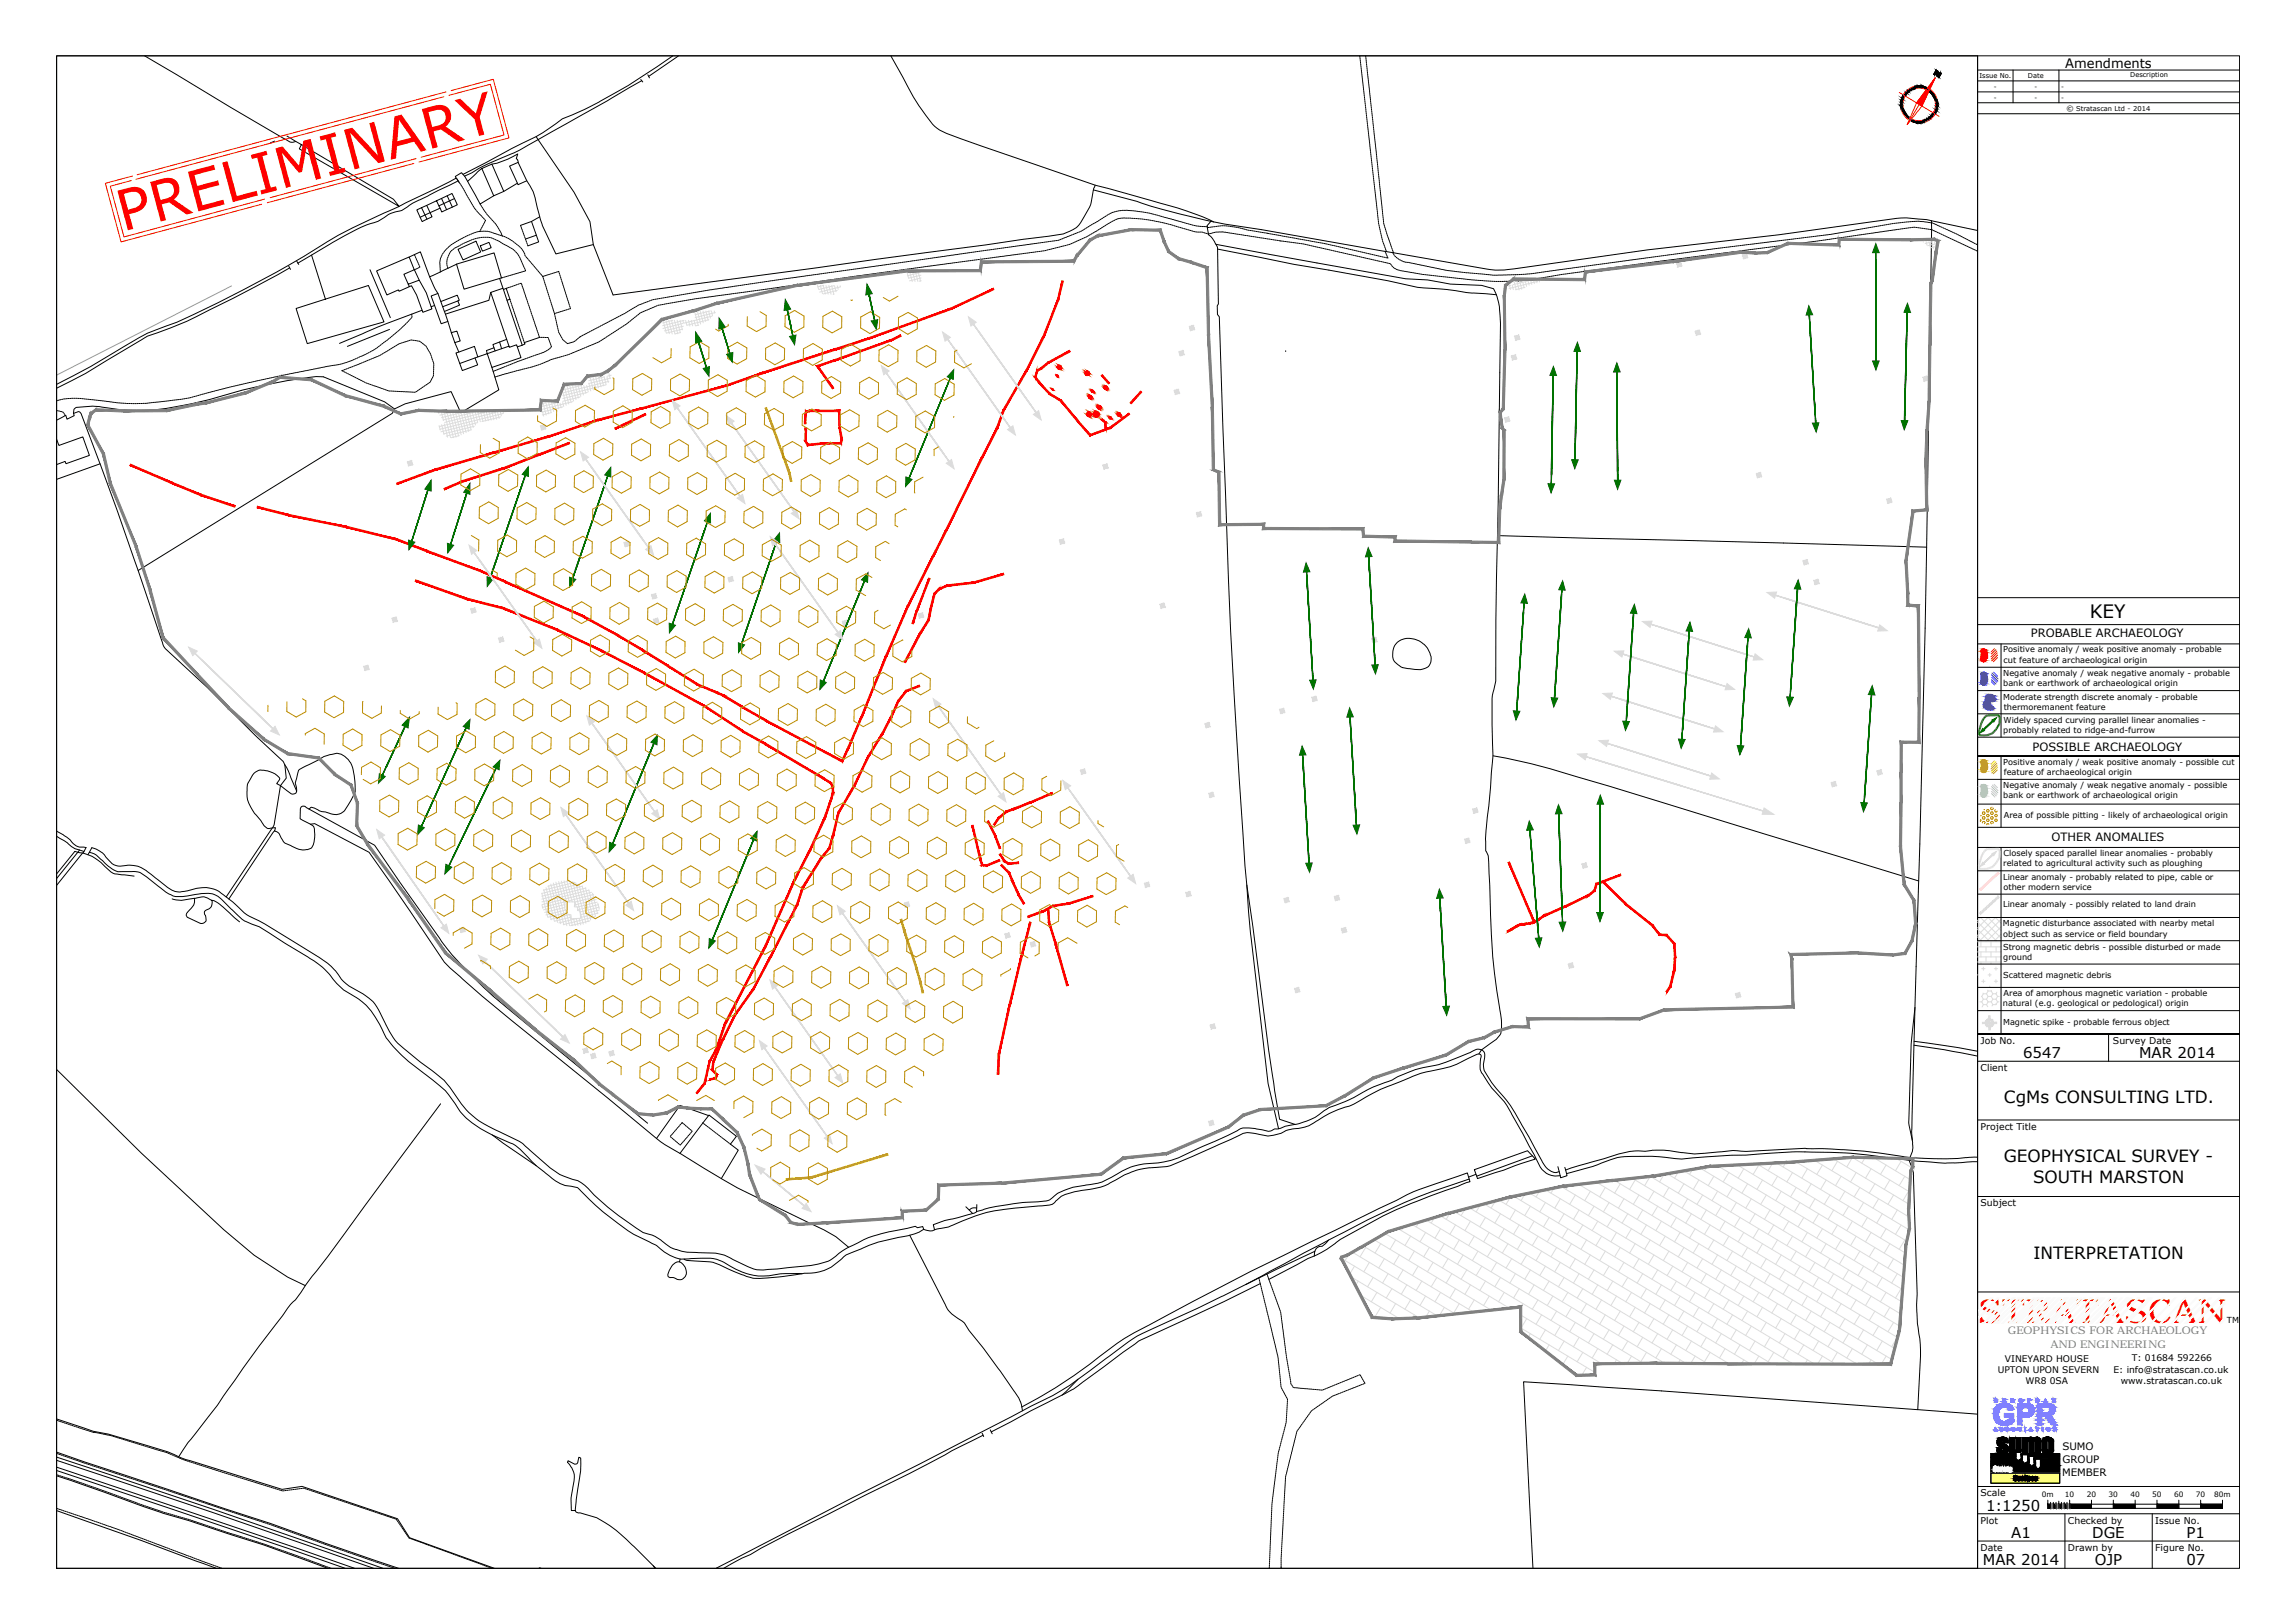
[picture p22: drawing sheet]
<svg xmlns="http://www.w3.org/2000/svg" width="841mm" height="594mm" viewBox="0 0 841 594" stroke-linecap="round" stroke-linejoin="round" font-family="sans-serif">
<defs><g id="words">
<text font-size="20.6" fill="#f00" x="45" y="84.9" transform="rotate(-15 45 84.9)">PRELIMINARY</text>
<text font-size="12.1" fill="#f00" x="725.1" y="484.5">STRATASCAN</text>
<text font-size="6.8" x="765.8" y="226.2">KEY</text>
<g font-size="6.2">
<text x="734.4" y="403.8">CgMs CONSULTING LTD.</text>
<text x="734.4" y="425.7">GEOPHYSICAL SURVEY -</text>
<text x="745" y="433.3">SOUTH MARSTON</text>
<text x="745.2" y="461">INTERPRETATION</text>
</g>
<g font-size="5.5">
<text x="741.4" y="387.6">6547</text>
<text x="783.9" y="387.6">MAR 2014</text>
<text x="727.8" y="553.3">1:1250</text>
<text x="737.1" y="563.3">A1</text>
<text x="766.7" y="563.3">DGE</text>
<text x="801.2" y="563.3">P1</text>
<text x="726.7" y="573.3">MAR 2014</text>
<text x="767.6" y="573.3">OJP</text>
<text x="801.2" y="573.3">07</text>
</g>
<text font-size="4.8" x="756.8" y="24.8">Amendments</text>
<g font-size="4.2">
<text x="744.3" y="233.4">PROBABLE ARCHAEOLOGY</text>
<text x="744.9" y="275">POSSIBLE ARCHAEOLOGY</text>
<text x="751.8" y="308.2">OTHER ANOMALIES</text>
</g>
<g font-size="3.9" fill="#808080">
<text x="735.8" y="488.7">GEOPHYSICS FOR ARCHAEOLOGY</text>
<text x="751.5" y="493.6">AND ENGINEERING</text>
</g>
<g font-size="3.8">
<text x="755.8" y="531.2">SUMO</text>
<text x="755.8" y="535.9">GROUP</text>
<text x="755.7" y="540.5">MEMBER</text>
</g>
<g font-size="3.4">
<text x="725.8" y="382.4">Job No.</text>
<text x="774.3" y="382.4">Survey Date</text>
<text x="725.8" y="392.3">Client</text>
<text x="725.8" y="413.9">Project Title</text>
<text x="725.8" y="441.8">Subject</text>
<text x="725.8" y="548">Scale</text>
<text x="725.8" y="558">Plot</text>
<text x="757.8" y="558">Checked by</text>
<text x="789.8" y="558">Issue No.</text>
<text x="725.8" y="568.1">Date</text>
<text x="757.8" y="568.1">Drawn by</text>
<text x="789.8" y="568.1">Figure No.</text>
</g>
<g font-size="3.3">
<text x="732.1" y="502.9">UPTON UPON SEVERN</text>
<text x="734.7" y="498.7">VINEYARD HOUSE</text>
<text x="774.5" y="502.8">E: info@stratascan.co.uk</text>
<text x="781.3" y="498.6">T: 01684 592266</text>
<text x="742.2" y="507">WR8 0SA</text>
<text x="777.2" y="507">www.stratascan.co.uk</text>
</g>
<g font-size="3">
<text x="734.1" y="239">Positive anomaly / weak positive anomaly - probable</text>
<text x="734.2" y="242.8">cut feature of archaeological origin</text>
<text x="734.1" y="247.5">Negative anomaly / weak negative anomaly - probable</text>
<text x="734.1" y="251.3">bank or earthwork of archaeological origin</text>
<text x="734.1" y="256.4">Moderate strength discrete anomaly - probable</text>
<text x="734.3" y="260.2">thermoremanent feature</text>
<text x="734.1" y="268.4">probably related to ridge-and-furrow</text>
<text x="734.2" y="264.6">Widely spaced curving parallel linear anomalies -</text>
<text x="734.1" y="280">Positive anomaly / weak positive anomaly - possible cut</text>
<text x="734.3" y="283.8">feature of archaeological origin</text>
<text x="734.1" y="288.6">Negative anomaly / weak negative anomaly - possible</text>
<text x="734.1" y="292.4">bank or earthwork of archaeological origin</text>
<text x="734.3" y="299.6">Area of possible pitting - likely of archaeological origin</text>
<text x="734.1" y="317.2">related to agricultural activity such as ploughing</text>
<text x="734.2" y="313.4">Closely spaced parallel linear anomalies - probably</text>
<text x="734.1" y="322.3">Linear anomaly - probably related to pipe, cable or</text>
<text x="734.2" y="326.1">other modern service</text>
<text x="734.1" y="332.2">Linear anomaly - possibly related to land drain</text>
<text x="734" y="339.3">Magnetic disturbance associated with nearby metal</text>
<text x="734.1" y="347.8">Strong magnetic debris - possible disturbed or made</text>
<text x="734.1" y="343.1">object such as service or field boundary</text>
<text x="734.1" y="351.6">ground</text>
<text x="734.1" y="358.2">Scattered magnetic debris</text>
<text x="734.2" y="364.9">Area of amorphous magnetic variation - probable</text>
<text x="734" y="368.6">natural (e.g. geological or pedological) origin</text>
<text x="734.1" y="375.5">Magnetic spike - probable ferrous object</text>
<text x="816.1" y="484.5">TM</text>
</g>
<g font-size="2.7">
<text x="757.3" y="40.5">© Stratascan Ltd - 2014</text>
<text x="748.2" y="548.3">0m</text>
<text x="756.7" y="548.3">10</text>
<text x="764.7" y="548.3">20</text>
<text x="772.7" y="548.3">30</text>
<text x="780.7" y="548.3">40</text>
<text x="788.7" y="548.3">50</text>
<text x="796.7" y="548.3">60</text>
<text x="804.7" y="548.3">70</text>
<text x="811.4" y="548.3">80m</text>
</g>
<g font-size="2.5">
<text x="725.4" y="28.5">Issue No.</text>
<text x="743.1" y="28.5">Date</text>
<text x="780.6" y="28.3">Description</text>
</g>
<g font-size="2.3">
<text x="730.7" y="32.5">-</text>
<text x="745.6" y="32.5">-</text>
<text x="755.3" y="32.6">-</text>
<text x="730.7" y="36.5">-</text>
<text x="745.6" y="36.5">-</text>
<text x="755.3" y="36.5">-</text>
</g>
</g></defs>
<!-- layer: G8030001 -->
<path d="M176.6 61.7l3.7-1.6 4.3 10-3.7 1.6zM167.3 96.8l13.8-4.2 2.7 9.2-13.7 4.1zM149.6 104.1l4-1.5 2.6 4.6 2.1 6-3.4 1.2-2.2-6.4-1.9-3.4-4.5 2.1-.3-.5-4.2 1.8-3.8-8.8 11.9-5.1 1.9 4.7-3.8 1.7 2 4.5M185.5 105.6l1.4 4M178.6 129.5l7.9-2.7 .1 .4 2.7-.9 1.6 4.7-10.6 3.6zM186.5 126.8l-6.7-19.7 4.5-1.5 7.1 20.8-1.8 .6M197.7 123.6l-5.5 1.9M20.8 161l.8 2.2 8.8-3.2 2.4 6.8-8.6 3-.3-.8-3.1 1.1M257.6 411.3l2.2-2.9 10.1 7.8-2.2 2.9" fill="none" stroke="#000" stroke-width=".37"/>
<!-- layer: G8030004 -->
<g fill="none" stroke="#000" stroke-width=".37">
<path d="M202.9 100l-.5 .2M203.6 99.8l-.5 .1M204.3 99.6l-.5 .1M204.5 99.5l.3-.1v.3M204.9 99.9l.2 .5M186 105.5l-.5 .1M186.7 105.2l-.5 .2M186.9 109.6l.1 .3M187 110.2l.2 .5M187.3 110.9l.2 .5M187.4 105l-.5 .2M187.5 111.6l.2 .5"/>
<path d="M187.7 112.3l.2 .5M188 113l.2 .5M188.1 104.7l-.4 .2M188.2 113.7l.2 .5M188.5 114.5l.1 .4M188.7 115.2l.1 .5M188.8 104.5l-.4 .1M188.9 115.9l.2 .5M189.2 116.6l.2 .5M189.4 117.3l.2 .5M189.5 104.2l-.4 .2M189.7 118l.1 .5"/>
<path d="M189.9 118.7l.1 .5M190.1 119.4l.2 .5M190.2 104l-.4 .1M191 103.8l-.5 .1M191.1 103.9l.2 .5M191.3 104.6l.2 .5M191.6 105.3l.1 .5M191.8 106l.2 .5M192 106.7l.2 .5M192.3 107.4l.1 .5M192.5 108.2l.2 .4M192.7 108.8l.2 .5"/>
<path d="M193 109.6l.2 .4M193.3 110.3l.1 .4M193.5 111l.1 .5M193.7 111.7l.2 .5M194 112.4l.1 .5M194.2 113.1l.2 .5M194.4 113.8l.2 .5M194.6 114.6l.2 .4M194.9 115.3l.2 .4M195.2 116l.1 .5M195.4 116.7l.1 .4M195.6 117.4l.2 .5"/>
<path d="M195.9 118.1l.1 .5M196.1 118.8l.2 .5M196.3 119.5l.2 .5M199.1 101.9l.2 .5M199.3 101.1l-.4 .2 .1 .3M199.3 102.6l.2 .5M199.6 103.3l.1 .5M199.8 104.1l.1 .4M200 104.7l.2 .5M200 100.9l-.5 .1M200.2 105.5l.2 .5M200.4 106.2l.2 .5"/>
<path d="M200.7 106.9l.1 .5M200.7 100.7l-.5 .1M200.9 107.6l.1 .5M201.1 108.3l.2 .5M201.3 109.1l.2 .4M201.4 100.5l-.4 .1M201.6 109.8l.1 .4M201.8 110.5l.2 .5M202 111.2l.2 .5M202.1 100.2l-.4 .2M202.3 111.9l.1 .5M202.5 112.6l.1 .5"/>
<path d="M202.7 113.3l.2 .5M202.9 114l.2 .5M203.6 114.7l-.4 .1M204.3 114.5l-.5 .1M205 114.3l-.5 .1M205.1 100.6l.2 .5M205.4 101.3l.1 .5M205.6 102.1l.1 .4M205.7 114l-.5 .2M205.8 102.8l.2 .5M206 103.5l.2 .5M206.2 104.2l.2 .5"/>
<path d="M206.5 113.8l-.5 .2M206.5 104.9l.1 .5M206.7 105.6l.2 .5M206.9 106.3l.2 .5M207.1 113.6l-.4 .1M207.2 107.1l.1 .4M207.4 107.8l.2 .4M207.6 108.5l.2 .5M207.9 113.4l-.5 .1M207.9 109.2l.1 .5M208.1 109.9l.1 .5M208.3 110.6l.1 .5"/>
<path d="M208.5 111.3l.2 .5M208.6 113.2l-.5 .1M208.7 112.1l.2 .4M209 112.8l-.2 .3M190.4 120.1l.1 .5M190.6 120.9l.2 .4M190.8 121.6l.2 .4M191.1 122.3l.1 .5M191.3 123l.2 .5M191.6 123.7l.1 .5M191.8 124.4l.1 .5M192 125.1l.2 .4"/>
<path d="M196.6 120.2l.1 .5M196.8 120.9l.2 .5M197.1 121.7l.1 .4M197.3 122.4l.1 .5M197.5 123.1l.2 .5M245.7 416.3l.3 .3M246 415.8l-.3 .3M246.3 416.8l.3 .4M246.5 415.2l-.3 .4M246.8 417.3l.4 .3M247 414.7l-.3 .3M247.4 417.8l.4 .3"/>
<path d="M247.5 414.1l-.4 .3M247.9 413.5l-.3 .4M247.9 418.3l.4 .3M248.5 412.9l-.4 .4M248.5 418.8l.4 .3M249 412.4l-.4 .3M249.1 419.2h.4M249.4 411.8l-.3 .4M249.9 418.6l-.3 .4M250.4 411.6l-.4-.4-.4 .4M250.4 418.1l-.3 .4M250.6 411.7l.4 .3"/>
<path d="M250.9 417.5l-.3 .4M251.2 412.2l.3 .3M251.4 416.9l-.3 .4M251.8 412.7l.3 .3M251.9 416.4l-.3 .4M252.3 413.2l.4 .3M252.4 415.8l-.3 .4M252.9 413.6l.4 .4M252.9 415.2l-.3 .4M253.4 414.7l-.3 .3M253.4 414.1l.1 .4M257.6 411.3l.2 .1"/>
<path d="M257.9 411.6l.5 .3M258.5 412.1l.5 .3M259.2 412.5l.3 .3M259.8 413l.3 .3M260.4 413.4l.3 .3M260.9 413.9l.4 .3M261.5 414.4l.4 .3M262.1 414.8l.4 .3M262.7 415.2l.4 .3M263.3 415.7l.4 .3M263.9 416.2l.4 .3M264.5 416.6l.4 .3"/>
<path d="M265.1 417.1l.4 .3M265.7 417.5l.4 .3M266.3 418l.4 .3M266.9 418.5l.4 .3M267.5 418.9l.2 .2"/>
</g>
<!-- layer: G8030015 -->
<path d="M20.8 538.6l87.1 29.3 18.5 6.5M20.8 537.4l87.4 29.4 21.6 7.6M20.8 534.9l57.2 19.1 58.8 20.4M20.8 533.7l57.6 19.2 61.9 21.5" fill="none" stroke="#000" stroke-width=".37"/>
<!-- layer: G8030030 -->
<g fill="none" stroke="#000" stroke-width=".37">
<path d="M53 20.5l50.6 30 2.7 1.5 1.1 .1 1-.3M246.5 20.5a217.2 217.2 0 0 1-36.9 21.6l-3.5 1.4-2.5 1.9a56.9 56.9 0 0 1-12.3 7.1l-21.6 11.4M326.5 20.5l3.1 5.6a84.9 84.9 0 0 0 12.9 20.2l1.9 1.4 2.4 1.2 5.4 1.9 49.1 17 5.1 1.3a432.4 432.4 0 0 1 34.5 10.4l3.9 1.8M100.7 51.7l-1.6 .6M105.2 49.8l5.2 3.2-.7 1.5 36.6 21.1-2.1-2.6-33.8-20M189.9 59.5l-3.2 1.3 3.1 6.8 3.2-1.4M196.5 50l13.9 20.4 5.8 10.8 1.2 8.4M152.7 76.9l3.7-1.7 1.9 4.2-3.6 1.8zM154.5 76.1l2 4.2M160 73.5l1.9 4.1 5.7-2.6-1.9-4.1-9.3 4.3M161.3 76.2l-7.3 3.4M161.8 72.7l1.9 4.1"/>
<path d="M163.9 71.7l1.9 4.2M166.5 72.7l-5.7 2.7M176.6 61.7l-5.2 4.7M180.3 60.1l1.8-.3 3.9-1.5 3.7-1.9-.5 1.7 .7 1a51.3 51.3 0 0 0 5.3 10.8l3.6 12.7 4.9 10.4 13.7-3.4 7.3 18.4 159.5-21.5a19.5 19.5 0 0 0 9.1-2.4 9.5 9.5 0 0 0 4.2-5.1 21.1 21.1 0 0 0 3.3-10l.5-1.2M180.9 71.7l-5 3-5.5-10-1.3-1.5-2.3 1.4 .4 .6-2.5 1.4-18.6 9.1a198.9 198.9 0 0 0-34.7 18.2 522 522 0 0 1-46.6 24.1l-4.1 1.5a57.5 57.5 0 0 0-15.5 7.6 243.7 243.7 0 0 1-24.4 13.7M189.6 67.1l-5 3M197.8 79.4l-3 1.7-4 1.4M400.7 69.6l15.9 4.1a286.3 286.3 0 0 0 32.3 8.4l13.4 2 85.7 14.8 6.9-.4 48.8-7 48.3-5.5 43.1-6 3.5-.2 7.4 .6 18.7 4M114.2 93.4l5.1 16.2M135.6 98.8l7.4 17.5M149.9 94.1l4.2-1.9 4.1 11a92.6 92.6 0 0 1 5.9 14.5l1.3 4.1M151.8 98.8l1.8 3.8"/>
<path d="M167.3 96.8l-9.9 4.6M167.9 91.3l6.5-3 1.7 4-6.4 2.9zM176 90l3.2-1.2 .8 1.9-3.2 1.3zM194.8 81.1l2.6 7.5-3.9 1.4M196.6 86.1l-4 1.4M443.7 81.1l-1.4 1.6 .5 3.3a9.5 9.5 0 0 1 3.4 5.2l.3 20.1-.4 .7 .1 3.2 .6 .8 2.3 65a2991.9 2991.9 0 0 0 6.4 123.9l2.8 37 6.4 54.9 3.8 16.6M445.6 89.5l69.5 12.6 8.1 .4 8.3 1.6 11.4 .4 4.4 1.2a21.5 21.5 0 0 1 2.4 9.7l.2 3.1-.9 66-.8 42.9-.1 22.1-1.3 6.3 .3 21-1.5 18.3-1 8.9-.2 7.6a6.2 6.2 0 0 1 1.1 4.1l.4 8.4a264.9 264.9 0 0 0 4.3 49.4 11.6 11.6 0 0 1-.5 5.6l-1.4 1.6-5.4 3.9-.9 1.4M446.2 91.2l27.9 5.6 34.5 6a71.6 71.6 0 0 0 19.3 3l5.6 .7a54.4 54.4 0 0 0 10.9 1.1l3.9 .3M707.8 80.9l-2.3 149.1-5 184.4 .3 3.3M108.5 113l26.5-8.4 5.7 13.3-28.1 8zM154.7 113.6l-16.1 6.1-14.2 6.1M159.3 111.9l-1.3 .5"/>
<path d="M160.5 107.5l-2.5 .9 3.7 10.2 2.4-.9M161.5 110.4l6.1-2.3 .7 1.9-6.1 2.4M167.8 110.2l.6 1.6-5.5 2.3M179.8 107.1l-.6 2.9-16 5.1M183.1 102l1.2 3.6M185.5 105.6l-1 .4M186.9 109.6l-1.1 .4M142.7 120.7l-15.4 6.2M165.4 121.8l2-.5 1.3 3.6-2 .6zM166.7 125.5l1.4 3.4M175.1 130.7l-1.2-3.8-6.8 2.4 2.3 6.4 5.6-2.1-.9-2.5M180.3 134.6l2.5 8.2-13.9 8.4-3.6-7.8-16.8 4.5-3.9 1.9-.8 1.6-93.2 57.6"/>
<path d="M181 127.4l-2.7 1 .3 1.1-10.1 3.6M183.1 125.3l.7 2.4M185.7 124.3l-5.1 1.9 .8 2.3M192.2 125.5l.2 .5-1 .4M20.8 153.9l3.3-1.8 .5 1.4 2.6-1.3-.3-.8 1.8-.7 .8 .5a1536.1 1536.1 0 0 1 30.1 84.3l1 2.1 15.4 14.2 17.5 17.5 10.2 9.5 .6 1.2 .6 5-2.1 2.7-2.3 14.4-17.6 26.4M144.6 149.8l-3.6-2.6-22.5-9.2-2.6-.1a209.3 209.3 0 0 0-39.1 8.4 99.2 99.2 0 0 1-27.1 4l-7.9-.6a37.7 37.7 0 0 0-13.9-.5l-.8 .7-.2 1.5M36.7 169.9l-15.9 5.7M548.8 196.2l157.2 4.2M104.3 280l1.4 2.4 3 7.3M547.1 276.8l4.8 .9a229.2 229.2 0 0 1 26.2 6.9l125 38.1M113.2 296.3l24.1 13.3 9.3 13.6 14.4 20.3a78.4 78.4 0 0 0 12.3 14.3l7.4 7.1 56.6 46.5M30.3 312.4l-9.5 11.8"/>
<path d="M31.5 310.4l-1 2.1M33.7 310.5l-1.5 2.6M113.7 301.9l1.6-.2 20 10.5 14.9 21.5 12.6 18.7 5.7 5.2a552 552 0 0 0 36.2 30l35.9 29.4a47.2 47.2 0 0 0 8.8 5.6l8.7 5.4a218.7 218.7 0 0 0 23.5 12.6l14.1 6.9a47.2 47.2 0 0 1 15.3 9.3M20.8 320l6.6-8.2a18.1 18.1 0 0 1 11 5.5 6.7 6.7 0 0 0 4.4 2.8l6.3 .8M71.2 329l-2.2 .4a9.6 9.6 0 0 1-5.9-.2M77.7 329.8a16.2 16.2 0 0 1 6.8 5l3.3 2.9M456.9 324.1l2.2 15.1 5.8 45.4 4 25.4 5.7 1.8M701.8 369l-1.4 13.3-.9 28.4 1.5 9a9.4 9.4 0 0 1-1.3 5l1.5 4.9 1.4 44.4a60.9 60.9 0 0 0 .9 16.3l.3 6.4-1 19.6M20.8 391.8l31 30.6 30.2 28 11.1 9.3 12.4 8.1 6.4 3.1M701.4 382.8l11.1 1.7 12.2 2.3M161.5 404.3l-41.3 55.8-7.5 9.6-4.4 6.4-1.9 1.7-2.8 4a506.9 506.9 0 0 0-23.9 32.8l-8.1 10.5a45.8 45.8 0 0 0-6.1 8.5M180.4 415.7l16.1 11.3"/>
<path d="M257.6 411.3l-8.4 11.1M259.7 408.6l-10.5-3.7-8.6 12.1M267.7 419.1l2.9 2.2-6.3 10.4M538.4 431.8a242.2 242.2 0 0 0-48.6 20.9l-12 6.2a617.6 617.6 0 0 1-59.1 29.5l-5.3 3.1a396.5 396.5 0 0 1-24.4 17.8l-3.2 1.8-73.4 37.5-49.9 25.8M540.9 430.1l-2.7 1M561.6 423.3l-20.5 7.5M570.9 427.3l1 4.1 2.4-.8-.9-3M333.4 452.4l12.8 25.1a9.6 9.6 0 0 0 4.9 5.4 7.8 7.8 0 0 1 4.1 4.5l5.2 6.5 6.1 8.2 6.8 9.9 1 2.5 .4 2.2M338.5 450.3l.8 .3a3.7 3.7 0 0 0 3.2-.2M353.9 442l2.5 2.5M357.9 442.5h-1.6l-1.1 .7M358 441.2l-.2 2.5"/>
<path d="M481.8 458.3l-25.3 12.2M486.9 454.2l-1.2 1.3a2.46 2.46 0 0 1-2.3 1.1l-1.2 .9-.4 1.1-.2 1.4M250.7 461.1l1 .5 8.7 .6 3.2 1a51.7 51.7 0 0 0 12.9 5l9-.5 8.5-1.2M20.8 519.7l13.3 4.5 5.7 1.1 21.7 6.4 6.6 2.9 35.3 10.9 7.3-1.1 35 11.9 4.4 6.9 31 11.2M395.1 505.2l-5.9 5.8M724.7 517.9l-115.8-8.5-50.6-3.3 3.5 68.3M20.8 553.3l31 10.9 27.4 10.2M197.6 574.4h.6"/>
</g>
<!-- layer: G8030032 -->
<g fill="none" stroke="#000" stroke-width=".37">
<path d="M498.3 20.5v.5M498.4 21.2v.5M498.5 22v.5M498.6 22.7v.5M498.6 23.5l.1 .5M498.7 24.2l.1 .5M498.8 24.9l.1 .5M498.9 25.7v.5M499 26.4v.5M499.1 27.2v.5M499.2 27.9v.5M499.2 28.7l.1 .5"/>
<path d="M499.3 29.4l.1 .5M499.4 30.1v.5M499.5 30.9v.5M499.6 31.7v.4M499.7 32.4v.5M499.7 33.1l.1 .6M499.8 33.9l.1 .5M499.9 34.6l.1 .5M500 35.4v.5M500.1 36.1v.5M500.2 36.9v.5M500.3 37.6v.5"/>
<path d="M500.3 38.4l.1 .5M500.4 39.1l.1 .5M500.5 20.5v.4M500.5 39.8v.5M500.5 21.2l.1 .5M500.6 21.9l.1 .5M500.7 22.6l.1 .6M500.8 23.4v.5M500.8 24.2l.1 .4M500.9 24.9l.1 .5M501 25.7l.1 .5M501.1 26.4v.5"/>
<path d="M501.2 27.1v.5M501.3 27.9v.5M501.4 28.6v.5M501.4 29.4l.1 .5M501.5 30.1l.1 .5M501.6 30.9l.1 .5M501.7 31.6v.5M501.8 32.3v.6M501.9 33.1v.5M501.9 33.9l.1 .4M502 34.6l.1 .5M502.1 35.3l.1 .6"/>
<path d="M502.2 36.1v.5M502.2 36.8l.1 .5M502.3 37.6l.1 .5M502.4 38.3l.1 .5M502.5 39.1v.5M502.6 39.8v.5M500.5 40.6l.1 .5M500.6 41.4l.1 .4M500.7 42.1l.1 .5M500.8 42.8l.1 .5M500.9 43.6l.1 .5M501 44.3l.1 .5"/>
<path d="M501.1 45.1v.5M501.1 45.8l.1 .5M501.2 46.6l.1 .5M501.3 47.3l.1 .5M501.4 48l.1 .6M501.5 48.8l.1 .5M501.6 49.5l.1 .5M501.6 50.3l.1 .5M501.7 51l.1 .5M501.8 51.8l.1 .5M501.9 52.5l.1 .5M502 53.3v.5"/>
<path d="M502.1 54v.5M502.2 54.7v.5M502.2 55.5l.1 .5M502.3 56.3l.1 .4M502.4 57l.1 .5M502.5 57.7v.6M502.6 58.5v.5M502.7 59.2v.5M502.7 40.6v.5M502.8 60v.5M502.8 41.3v.5M502.8 42l.1 .5"/>
<path d="M502.9 42.8l.1 .5M503 43.6v.4M503.1 44.3v.5M503.1 45l.1 .6M503.2 45.8l.1 .5M503.3 46.5l.1 .5M503.4 47.3l.1 .5M503.5 48v.5M503.6 48.8v.5M503.6 49.5l.1 .5M503.7 50.2l.1 .6M503.8 51l.1 .5"/>
<path d="M503.9 51.7v.5M504 52.5v.5M504.1 53.3v.4M504.1 54l.1 .5M504.2 54.7l.1 .5M504.3 55.5l.1 .5M504.4 56.2v.5M504.4 57l.1 .4M504.5 57.7l.1 .5M504.6 58.5l.1 .5M504.7 59.2v.5M504.8 59.9v.6"/>
<path d="M167.2 65.2l.2 .4M167.6 65.8l.2 .4M168 66.4l.3 .4M168.4 67l.3 .4M168.8 67.6l.3 .4M169.2 68.2l.3 .5M169.6 68.9l.3 .4M170 69.5l.3 .5M170.3 70.2l.3 .4M170.7 70.9l.2 .4M171.1 71.5l.2 .4M171.4 72.2l.3 .4"/>
<path d="M171.8 72.8l.3 .4M172.2 73.4l.3 .5M172.6 74.1l.2 .4M173 74.8l.2 .4M173.4 75.4l.2 .4M173.7 76l.3 .5M174.2 76.6l.3 .4M174.7 77.2l.3 .4M175.1 77.8l.4 .3M175.6 78.3l.4 .4M175.9 74.7l.2 .3M176.2 78.9l.3 .3"/>
<path d="M176.2 75.2l.3 .4M176.7 75.8l.2 .4M176.7 79.4l.3 .4M177 76.5l.3 .4M177.2 80l.3 .3M177.4 77.1l.3 .4M177.9 77.7l.3 .4M178.3 78.3l.3 .4M178.8 78.9l.3 .3M179.3 79.4l.3 .4M404.1 79.9l-.4 .2M404.7 79.5l-.4 .2"/>
<path d="M405.4 79.1l-.4 .2M406 78.7l-.4 .2M406.7 78.3l-.5 .2M407.4 78l-.5 .2M408.1 77.7l-.5 .2M408.8 77.5l-.5 .1M409.5 77.3l-.5 .1M410.3 77.2l-.6 .1M410.7 79.9l-.5 .1M411 77.1l-.5 .1M411 79.9h.5M411.2 77h.5"/>
<path d="M411.7 79.8h.5M412 77h.5M412.5 79.9h.5M412.7 77h.6M413.2 79.9h.5M413.5 77.1h.5M414 79.9h.4M414.2 77.1l.5 .1M414.7 80h.5M415 77.2h.5M415.7 77.3h.5M416.5 77.3l.5 .1"/>
<path d="M417.2 77.5h.5M418 77.6h.5M418.7 77.6l.5 .1M419.4 77.8l.5 .1M420.2 77.9l.5 .1M420.9 78l.5 .1M421.6 78.2l.5 .1M422.4 78.4l.5 .1M423.1 78.6l.5 .1M423.8 78.7l.5 .2M424.6 79l.4 .1M425.3 79.2l.4 .1"/>
<path d="M426 79.4l.5 .1M426.7 79.6l.5 .1M427.4 79.8l.5 .1M428.2 80l.4 .1M502.8 60.7l.1 .5M502.9 61.5l.1 .5M503 62.2v.5M503.1 62.9v.6M503.2 63.7v.5M503.3 64.4v.5M503.3 65.2l.1 .5M503.4 66l.1 .4"/>
<path d="M503.5 66.7l.1 .5M503.6 67.4v.5M503.7 68.2v.5M503.8 68.9v.5M503.9 69.7v.4M503.9 70.4l.1 .5M504 71.2l.1 .5M504.1 71.9v.5M504.2 72.6v.6M504.3 73.4v.5M504.4 74.1v.5M504.4 74.9l.1 .5"/>
<path d="M504.5 75.6l.1 .5M504.6 76.4l.1 .5M504.7 77.1v.5M504.8 77.9v.5M504.8 78.6l.1 .5M504.9 60.7v.5M504.9 79.3l.1 .5M504.9 61.4l.1 .5M505 62.2v.5M505.1 62.9v.5M505.2 63.7v.5M505.2 64.4l.1 .5"/>
<path d="M505.3 65.2l.1 .5M505.4 65.9l.1 .5M505.5 66.7v.4M505.5 67.4l.1 .5M505.6 68.2l.1 .5M505.7 68.9l.1 .5M505.8 69.6v.5M505.9 70.4v.5M505.9 71.1l.1 .5M506 71.9l.1 .5M506.1 72.6v.5M506.2 73.4v.5"/>
<path d="M506.3 74.1v.5M506.3 74.8l.1 .6M506.4 75.6l.1 .5M506.5 76.4l.1 .4M506.6 77.1v.5M506.6 77.9l.1 .5M506.7 78.6l.1 .5M506.8 79.3l.1 .5M151.8 93.3l.3 .4M152.2 94l.2 .4M152.3 98.6l-.5 .2M152.5 94.7l.2 .4"/>
<path d="M152.8 95.3l.2 .5M153 98.3l-.5 .2M153.1 96l.2 .5M153.4 96.7l.2 .5M153.7 98l-.5 .2M153.7 97.4l.2 .4M161.2 96.1v.5M161.2 96.8v.5M161.2 97.6l.1 .5M161.3 98.3v.5M161.3 95.3l-.1 .5M161.3 99.1l.1 .5"/>
<path d="M161.4 94.6l-.1 .5M161.8 93.9l-.3 .5M162.1 93.3l-.3 .4M162.5 92.6l-.3 .4M162.9 92l-.3 .4M163.4 91.4l-.3 .4M163.7 96.2v.5M163.8 95.5l-.1 .5M163.8 97l.1 .5M163.9 94.7l-.1 .6M163.9 90.9l-.3 .4M164 97.7l.2 .6"/>
<path d="M164.2 94.1l-.2 .4M164.5 90.4l-.4 .4M164.5 93.3l-.2 .5M164.8 92.7l-.2 .4M165.1 89.9l-.5 .4M165.2 92l-.3 .5M165.7 89.5l-.5 .2M165.8 91.6l-.4 .3M166.3 89.1l-.4 .2M166.4 91.1l-.4 .3M166.9 88.7l-.4 .2M167 90.7l-.4 .2"/>
<path d="M167.6 88.3l-.5 .2M167.7 90.3l-.5 .3M168.2 87.9l-.4 .3M168.4 90l-.5 .3M168.9 87.5l-.5 .3M169 89.6l-.4 .3M169.5 87.2l-.4 .3M169.6 89.3l-.4 .2M170.2 86.9l-.4 .2M170.3 88.9l-.4 .3M170.9 86.5l-.5 .2M171 88.6l-.4 .3"/>
<path d="M171.5 86.2l-.4 .2M171.7 88.3l-.5 .3M172.2 85.9l-.4 .2M172.4 88.1l-.5 .2M172.9 85.6l-.4 .2M173.1 87.8l-.5 .2M173.6 85.3l-.5 .2M173.8 87.5l-.5 .2M174.3 85.1l-.4 .2M174.5 87.3l-.5 .2M175 84.9l-.4 .1M175.3 87.2h-.5"/>
<path d="M176 84.5l-.2 .3h-.5M176 87l-.5 .1M176.3 83.8l-.2 .4M176.5 84.7l-.5 .1M176.7 87h-.5M176.7 83.1l-.3 .5M177 86.9h.5M177 82.5l-.2 .4M177.3 84.7h-.5M177.4 81.8l-.2 .4M177.5 84.7h.5M177.7 80.5l.1 .4"/>
<path d="M177.7 81.1l-.2 .5M177.7 86.9h.5M178.3 84.7h.5M178.5 86.9h.5M179 84.8l.5 .1M179.2 87h.5M179.7 85l.5 .1M179.8 80l.3 .3M180 87.1l.4 .1M180.3 80.6l.3 .3M180.5 85.2l.4 .2M180.6 87.4l.5 .1"/>
<path d="M180.8 81.1l.3 .4M181.1 85.5l.6 .1M181.3 81.7l.4 .3M181.4 87.7l.4 .2M181.8 82.2l.2 .4M181.9 85.7l.4 .2M182 88l.5 .2M182.2 82.8l.3 .5M182.6 83.5l.2 .4M182.6 85.9l.4 .2M182.7 88.3l.4 .2M183 84.2l.2 .4"/>
<path d="M183.3 86.1l.5 .2M183.3 88.6l.5 .3M183.3 84.8l.3 .4M183.7 85.5l.2 .4M184 86.1l.1 .3M184 89.1l.4 .2M184 86.4l.5 .1M184.6 89.5l.5 .2M184.7 86.6l.5 .2M185.3 89.8l.5 .2M185.4 86.9l.4 .2M186 90.1l.4 .3"/>
<path d="M186.1 87.2l.4 .3M186.6 90.5l.4 .3M186.7 87.6l.5 .3M187.3 90.9l.4 .2M187.4 88l.4 .3M187.9 91.3l.4 .3M188 88.4l.4 .3M188.5 91.7l.3 .4M188.6 88.9l.4 .3M189 92.3l.4 .3M189.2 89.4l.4 .3M189.5 92.8l.3 .4"/>
<path d="M189.8 89.8l.4 .3M189.9 93.4l.3 .5M190.1 99.9l-.5 .2M190.3 94.1l.3 .4M190.3 90.3l.4 .3M190.7 94.7l.2 .5M190.8 82.6l.1 .4M190.8 99.7l-.5 .2M190.9 90.8l.3 .4M191 95.4l.2 .5M191 83.3l.2 .4M191.3 96.1l.2 .5"/>
<path d="M191.3 83.9l.1 .5M191.3 91.4l.3 .4M191.5 84.7l.2 .4M191.6 99.5l-.5 .2M191.6 96.8l.2 .5M191.8 85.4l.1 .5M191.8 92l.2 .5M191.9 97.5l.2 .5M192 86.1l.2 .4M192.1 92.7l.2 .4M192.2 98.2l.2 .4M192.3 86.8l.1 .4"/>
<path d="M192.3 99.3l-.5 .1M192.4 93.4l.2 .4M192.5 98.8v.4M192.5 87.5l.2 .5M192.7 94l.3 .4M192.8 88.2l.2 .4M193 88.9l.2 .5M193.2 94.6l.3 .4M193.3 89.6l.2 .4M193.7 95.2l.3 .3M194.2 95.7l.3 .4M194.7 96.3l.3 .4"/>
<path d="M195.2 96.9l.3 .3M195.7 97.5l.3 .3M196.1 98l.4 .4M196.6 98.6l.3 .4M197.1 99.1l.3 .4M197.6 99.7l.3 .4M303.4 99.9l-.4 .1M304.2 99.8l-.5 .1M304.9 99.7l-.4 .1M305.7 99.6l-.5 .1M306.4 99.5l-.5 .1M307.2 99.4l-.5 .1"/>
<path d="M307.9 99.3l-.5 .1M308.7 99.2l-.6 .1M309.4 99.1h-.5M310.1 99l-.4 .1M310.9 98.9h-.5M311.6 98.8h-.5M312.4 98.7l-.5 .1M313.1 98.6h-.5M313.9 98.5l-.5 .1M314.6 98.4h-.5M315.3 98.3h-.5M316.1 98.2h-.5"/>
<path d="M316.8 98l-.5 .1M317.6 98h-.5M318.3 97.8l-.5 .1M319.1 97.7l-.5 .1M319.8 97.6l-.5 .1M320.5 97.5l-.5 .1M321.3 97.4l-.5 .1M322 97.3l-.5 .1M322.5 99.9l-.6 .1M322.8 97.2l-.5 .1M323.2 99.9h-.5M323.5 97.1l-.5 .1"/>
<path d="M323.9 99.7l-.5 .1M324.3 97l-.5 .1M324.7 99.7h-.5M325 96.9l-.5 .1M325.4 99.5l-.5 .1M325.8 96.8l-.6 .1M326.1 99.4l-.4 .1M326.5 96.7l-.5 .1M326.9 99.4h-.5M327.2 96.6h-.5M327.7 99.2l-.5 .1M328 96.5l-.5 .1"/>
<path d="M328.4 99.1l-.5 .1M328.7 96.4h-.5M329.1 99l-.5 .1M329.4 96.3l-.4 .1M329.9 98.9l-.5 .1M330.2 96.2h-.5M330.6 98.8l-.5 .1M330.9 96.1h-.4M331.3 98.7l-.4 .1M331.7 96h-.5M332.1 98.6l-.5 .1M332.4 95.8l-.5 .1"/>
<path d="M332.8 98.5l-.4 .1M333.2 95.8h-.5M333.6 98.4l-.5 .1M333.9 95.6l-.5 .1M334.3 98.3l-.5 .1M334.6 95.5l-.5 .1M335.1 98.2l-.5 .1M335.4 95.4l-.5 .1M335.8 98.1l-.5 .1M336.1 95.3l-.4 .1M336.6 98l-.5 .1M336.9 95.2l-.5 .1"/>
<path d="M337.3 97.9l-.5 .1M337.6 95.1l-.5 .1M338 97.8l-.4 .1M338.4 95l-.5 .1M338.8 97.7l-.5 .1M339.1 94.9l-.5 .1M339.5 97.6l-.5 .1M339.9 94.8h-.6M340.3 97.5l-.5 .1M340.6 94.7h-.5M341 97.4l-.5 .1M341.3 94.6h-.5"/>
<path d="M341.8 97.3l-.6 .1M342.1 94.4l-.5 .1M342.5 97.2l-.5 .1M342.8 94.4h-.5M343.2 97.1l-.4 .1M343.6 94.2l-.5 .1M344 97l-.5 .1M344.3 94.1l-.5 .1M344.7 96.9l-.4 .1M345.1 94l-.5 .1M345.5 96.8l-.5 .1M345.8 93.9l-.5 .1"/>
<path d="M346.2 96.7l-.5 .1M346.5 93.8l-.5 .1M347 96.6l-.5 .1M347.3 93.7l-.5 .1M347.7 96.5l-.5 .1M348 93.6l-.5 .1M348.4 96.4l-.5 .1M348.7 93.5l-.4 .1M349.2 96.3l-.5 .1M349.5 93.4l-.5 .1M349.9 96.2l-.4 .1M350.2 93.3h-.4"/>
<path d="M350.7 96.1l-.5 .1M351 93.2l-.5 .1M351.4 96l-.5 .1M351.7 93l-.5 .1M352.2 95.9l-.5 .1M352.5 93h-.5M352.9 95.8l-.5 .1M353.2 92.8l-.5 .1M353.7 95.7l-.6 .1M353.9 92.8h-.5M354.4 95.6l-.5 .1M354.7 92.6l-.5 .1"/>
<path d="M355.1 95.5l-.5 .1M355.4 92.5l-.5 .1M355.9 95.4l-.5 .1M356.2 92.4l-.5 .1M356.6 95.3l-.4 .1M356.9 92.3l-.5 .1M357.4 95.2l-.5 .1M357.7 92.2l-.5 .1M358.1 95.1l-.5 .1M358.4 92.1l-.5 .1M358.9 95l-.5 .1M359.2 92l-.6 .1"/>
<path d="M359.6 94.9l-.5 .1M359.9 91.9h-.5M360.3 94.8l-.5 .1M360.6 91.8l-.5 .1M361.1 94.7l-.5 .1M361.4 91.7h-.5M361.8 94.6l-.4 .1M362.1 91.6l-.5 .1M362.6 94.5l-.5 .1M362.9 91.5l-.5 .1M363.3 94.4l-.5 .1M363.6 91.4h-.5"/>
<path d="M364.1 94.3l-.5 .1M364.4 91.3l-.5 .1M364.8 94.2l-.5 .1M365.1 91.2h-.5M365.5 94.1l-.5 .1M365.8 91.1h-.5M366.3 94l-.5 .1M366.6 91h-.5M367 93.9l-.5 .1M367.3 90.8l-.5 .1M367.8 93.9h-.5M368 90.8h-.4"/>
<path d="M368.5 93.7l-.5 .1M368.8 90.6l-.5 .1M369.3 93.6l-.5 .1M369.5 90.6h-.4M370 93.6h-.5M370.3 90.5h-.5M370.8 93.4l-.6 .1M371.1 90.3l-.6 .1M371.5 93.3l-.5 .1M371.8 90.3h-.5M372.2 93.3h-.5M372.5 90.1l-.5 .1"/>
<path d="M373 93.1l-.5 .1M373.3 90l-.5 .1M373.7 93l-.4 .1M374 89.9l-.5 .1M374.5 93h-.5M374.7 89.8l-.4 .1M375.2 92.8l-.5 .1M375.5 89.7l-.5 .1M376 92.8h-.5M376.2 89.6l-.4 .1M376.7 92.7h-.5M377 89.5l-.5 .1"/>
<path d="M377.4 92.5l-.5 .1M377.7 89.4l-.5 .1M378.2 92.5h-.5M378.5 89.3l-.5 .1M378.9 92.4h-.5M379.2 89.2l-.5 .1M379.7 92.2l-.5 .1M379.9 89.1l-.5 .1M380.4 92.2h-.5M380.7 89l-.5 .1M381.2 92.1h-.5M381.4 88.9l-.4 .1"/>
<path d="M381.9 91.9l-.5 .1M382.2 88.8l-.5 .1M382.7 91.9h-.6M382.9 88.7l-.5 .1M383.4 91.7l-.5 .1M383.7 88.6h-.5M384.1 91.5l-.5 .1M384.4 88.5l-.5 .1M384.9 91.3l-.6 .1M385.1 88.4h-.5M385.6 91.1l-.5 .2M385.9 88.3h-.5"/>
<path d="M386.3 91l-.5 .1M386.6 88.2l-.5 .1M387 90.8l-.5 .1M387.4 88.1h-.5M387.7 90.6l-.4 .1M388.1 87.9l-.5 .2M388.5 90.4l-.5 .2M388.8 87.6l-.5 .2M389.2 90.2l-.5 .1M389.5 87.4l-.5 .1M389.9 90l-.5 .2M390.2 87.1l-.5 .1"/>
<path d="M390.7 89.9l-.5 .1M390.9 86.8l-.5 .2M391.4 89.7l-.5 .1M391.6 86.5l-.5 .2M392.1 89.5l-.5 .1M392.3 86.2l-.5 .2M392.8 89.2l-.5 .2M393 86l-.5 .1M393.4 88.9l-.4 .2M393.7 85.7l-.5 .2M394.2 88.6l-.5 .1M394.4 85.4l-.5 .2"/>
<path d="M394.8 88.2l-.4 .2M395.1 85.1l-.5 .2M395.5 87.9l-.4 .2M395.8 84.9l-.5 .1M396.2 87.6l-.5 .2M396.5 84.5l-.5 .3M396.9 87.3l-.4 .2M397.1 84.2l-.4 .2M397.6 87l-.5 .2M397.7 83.7l-.4 .3M398.3 86.7l-.5 .2M398.4 83.4l-.5 .2"/>
<path d="M398.9 86.3l-.4 .3M399 82.9l-.4 .3M399.5 85.9l-.4 .3M399.6 82.6l-.4 .2M400.2 85.6l-.4 .2M400.3 82.2l-.5 .2M400.9 85.2l-.5 .2M400.9 81.8l-.4 .2M401.5 84.8l-.4 .2M401.6 81.4l-.4 .3M402.1 84.5l-.4 .2M402.3 81.1l-.5 .2"/>
<path d="M402.8 84l-.5 .3M402.8 80.7l-.3 .2M403.4 83.7l-.4 .2M403.5 80.3l-.4 .2M404 83.2l-.4 .3M404.7 82.8l-.5 .3M405.3 82.4l-.4 .3M405.9 82l-.4 .3M406.6 81.7l-.5 .2M407.2 81.3l-.4 .2M407.9 80.9l-.4 .3M408.6 80.6l-.5 .2"/>
<path d="M409.3 80.3l-.5 .2M410 80.1l-.5 .1M415.5 80h.5M416.2 80.1h.5M416.9 80.1h.5M417.7 80.1l.5 .1M418.5 80.2l.4 .1M419.2 80.3l.5 .1M419.9 80.4l.5 .1M420.7 80.5l.5 .1M421.4 80.6l.5 .1M422.1 80.8l.6 .1"/>
<path d="M422.9 80.9l.5 .1M423.6 81.1l.5 .1M424.3 81.2l.6 .1M425.1 81.4h.5M425.8 81.5l.5 .1M426.6 81.7l.5 .1M427.3 81.8l.5 .2M428 82l.5 .2M428.8 82.2l.4 .1M428.9 80.1l.5 .2M429.5 82.4l.4 .2M429.6 80.3l.5 .2"/>
<path d="M430.2 82.6l.5 .2M430.3 80.6l.5 .1M430.9 82.8l.5 .2M431 80.8l.5 .1M431.6 83.1l.5 .1M431.8 80.9l.5 .2M432.4 83.3l.4 .1M432.5 81.2l.5 .1M433.1 83.5l.4 .2M433.2 81.4l.5 .1M433.8 83.7l.5 .1M434 81.6l.4 .1"/>
<path d="M434.5 83.9l.5 .1M434.7 81.8l.4 .1M435.2 84.1l.5 .1M435.4 82l.5 .1M435.9 84.3l.5 .2M436.1 82.2l.5 .1M436.7 84.5l.4 .2M436.8 82.4l.5 .1M437.4 84.8l.5 .1M437.6 82.5l.5 .2M438.1 84.9l.5 .1M438.3 82.7l.5 .1"/>
<path d="M438.9 85h.4M439 82.8l.5 .1M439.6 85h.5M439.8 82.9h.5M440.4 85l.4 .1M440.5 83h.5M441.1 85.2l.4 .1M441.3 83h.5M441.8 85.4l.5 .2M442 83h.4M443 83.3l-.6 .1M443.3 85.6h-.8"/>
<path d="M443.8 83.2l-.5 .1M444 85.4l-.5 .2M444.5 83.1h-.5M444.7 85.2l-.5 .1M445.3 83l-.5 .1M445.4 85l-.4 .2M445.7 85h.5M446 82.9l-.5 .1M446.7 82.8h-.5M447 85h-.6M447.2 85h.5M447.5 82.7l-.5 .1"/>
<path d="M447.7 82.7h.5M447.9 85h.5M448.5 82.7h.5M448.7 85l.5 .1M449.2 82.7l.5 .1M449.5 85.1l.4 .1M450 82.8h.5M450.2 85.3h.5M450.7 82.9l.5 .1M450.9 85.4h.5M451.4 83l.6 .1M451.7 85.5l.5 .1"/>
<path d="M452.2 83.1l.5 .1M452.4 85.6l.5 .1M452.9 83.2l.5 .1M453.1 85.7l.5 .1M453.7 83.4h.5M453.9 85.8l.5 .1M454.4 83.5l.5 .2M454.6 85.9l.5 .1M455.1 83.7l.5 .1M455.4 86.1h.4M455.8 83.9l.6 .1M456.1 86.2l.5 .1"/>
<path d="M456.6 84.1l.5 .1M456.9 86.3l.4 .1M457.3 84.3l.5 .1M457.6 86.4l.5 .1M458 84.4l.6 .1M458.3 86.5l.5 .1M458.8 84.5l.5 .1M459.1 86.7h.5M459.5 84.6l.5 .1M459.8 86.7l.5 .1M460.3 84.8h.5M460.5 86.9l.6 .1"/>
<path d="M461 84.9l.5 .1M461.3 87l.5 .1M461.8 85l.4 .1M462 87.1l.5 .1M462.5 85.1l.5 .1M462.8 87.2l.5 .1M463.3 85.3h.4M463.5 87.3l.5 .1M464 85.3l1 .3M464.3 87.5h.4M465 87.5l.5 .1M465.2 85.6l.6 .1"/>
<path d="M465.8 87.7l.4 .1M466 85.7l.5 .1M466.5 87.8l.5 .1M466.7 85.9h.5M467.2 87.9l.5 .1M467.5 86l.5 .1M468 88l.5 .1M468.2 86.1l.5 .1M468.7 88.1l1 .2M468.9 86.2l.5 .1M469.7 86.4l.5 .1M470 88.3l.5 .1"/>
<path d="M470.4 86.5l.5 .1M470.7 88.4l.5 .1M471.2 86.7h.4M471.5 88.5l.5 .1M471.9 86.8l.5 .1M472.2 88.6l.5 .1M472.7 86.9l.4 .1M472.9 88.7l.6 .1M473.4 87l.5 .1M473.7 88.8l.5 .1M474.1 87.2h.5M474.4 88.9l.5 .1"/>
<path d="M474.9 87.3l.5 .1M475.2 89l.5 .1M475.6 87.5h.5M476 89.1l.4 .1M476.3 87.6l.5 .1M476.7 89.2l.5 .1M477.1 87.7l.5 .1M477.4 89.3l.5 .1M477.8 87.8l.5 .1M478.2 89.5l.5 .1M478.5 88l.5 .1M478.9 89.6l.5 .1"/>
<path d="M479.3 88.1l.5 .1M479.6 89.8l.5 .1M480 88.2l.5 .1M480.4 90l.4 .1M480.7 88.4l.5 .1M481.1 90.1l.5 .2M481.5 88.5l.5 .1M481.8 90.3l.5 .1M482.2 88.6l.5 .1M482.6 90.5l.4 .1M483 88.8l.4 .1M483.3 90.6l.5 .1"/>
<path d="M483.7 88.9l.5 .1M484 90.8l.5 .1M484.5 89l.4 .1M484.8 91l.4 .1M485.2 89.2l.5 .1M485.5 91.1l.4 .1M485.9 89.3l.5 .1M486.2 91.3l.5 .1M486.7 89.5l.4 .1M486.9 91.4l.5 .2M487.4 89.7h.4M487.7 91.6l.4 .1"/>
<path d="M488.1 89.8l.5 .1M488.4 91.8l.5 .1M488.9 90l.4 .1M489.1 91.9l.5 .2M489.6 90.1l.5 .2M489.9 92.1l.4 .1M490.3 90.3l.5 .1M490.6 92.3l.5 .1M491 90.5l.5 .1M491.3 92.5h.5M491.8 90.6l.5 .2M492 92.6l.5 .1"/>
<path d="M492.5 90.8l.5 .1M492.8 92.8l.5 .1M493.2 91l.5 .1M493.5 93h.5M493.9 91.1l.6 .2M494.2 93.1l.5 .1M494.7 91.3l.5 .1M495 93.3l.5 .1M495.4 91.5l.5 .1M495.7 93.4l.5 .2M496.1 91.7l.6 .1M496.4 93.6l.6 .1"/>
<path d="M496.9 91.8l.5 .1M497.2 93.8l.5 .1M497.6 92l.5 .1M497.9 93.9l.5 .2M498.3 92.2l.5 .1M498.6 94.1l.5 .1M499.1 92.3l.5 .2M499.4 94.3l.5 .1M499.8 92.5l.5 .1M500.1 94.4l.5 .2M500.5 92.7l.5 .1M500.8 94.6l.5 .1"/>
<path d="M501.3 92.8l.5 .2M501.6 94.8l.4 .1M502 93l.5 .1M502.3 95h.5M502.8 93.2l.4 .1M503 95.1l.5 .1M503.5 93.3l.4 .2M503.8 95.3l.4 .1M504.2 93.5l.5 .1M504.5 95.5h.5M504.9 93.7l.5 .1M505 80.1l.1 .5"/>
<path d="M505.1 80.9l.1 .4M505.2 81.6v.5M505.2 95.6l.5 .1M505.3 82.3l.1 .5M505.5 83.1l.1 .5M505.6 83.8l.2 .5M505.7 93.9l.4 .1M505.8 84.5l.1 .5M506 85.3l.1 .4M506 95.8l.4 .1M506.1 86l.1 .5M506.3 86.7l.1 .5"/>
<path d="M506.4 94l.5 .1M506.5 87.5l.1 .4M506.6 88.2l.2 .4M506.7 95.9l.5 .2M506.9 88.9l.2 .5M506.9 80.1v.5M507 80.8v.5M507 81.6l.2 .5M507.1 94.2l.5 .1M507.2 89.6l.1 .4M507.2 82.3l.2 .5M507.4 90.3l.2 .5"/>
<path d="M507.4 83l.2 .5M507.4 96.1l.5 .1M507.6 92.1l.1 .4M507.7 91l.1 .5M507.7 83.7l.1 .5M507.8 94.4h.5M507.9 92.8l.1 .4M507.9 84.5l.1 .4M507.9 91.7l.2 .5M508.1 85.2l.1 .4M508.1 96.3l.5 .1M508.2 93.4l.1 .5"/>
<path d="M508.3 85.9l.2 .5M508.5 94.1l.1 .4M508.6 86.6l.1 .5M508.8 87.3l.2 .5M508.9 96.4l.5 .2M509.1 88l.1 .5M509.3 88.7l.2 .5M509.6 89.5l.1 .4M509.6 96.6l.3 .5M509.8 90.1l.1 .5M510 97.3l.3 .3M510 90.8l.2 .5"/>
<path d="M510.3 91.6l.2 .4M510.4 92.5l.2 .4M510.5 97.8l.4 .4M510.5 92.2l.2 .4M510.7 93.1l.3 .4M511 98.3l.5 .2M511.1 93.7l.4 .4M511.7 94.2l.4 .4M511.7 98.6l.5 .2M512.3 94.7l.4 .3M512.4 98.9l.5 .1M512.9 95.1l.4 .2"/>
<path d="M513.2 99.1l.4 .1M513.5 95.5l.5 .2M513.9 99.2l.5 .1M514.2 95.8l.5 .1M514.6 99.4h.5M514.9 96l.6 .1M515.4 99.5l.5 .1M515.7 96.1h.5M516.1 99.6l.5 .1M516.4 96.2l.5 .1M516.8 99.7l.6 .1M517.2 96.4h.5"/>
<path d="M517.6 99.9h.5M517.9 96.5l.5 .1M518.3 100l.5 .1M518.6 96.6l.5 .1M519.4 96.8l.5 .1M520.1 96.9l.5 .2M520.8 97.1l.5 .1M521.6 97.2l.5 .2M522.3 97.4l.5 .1M523 97.6l.5 .1M523.8 97.7l.5 .1M524.5 97.9l.5 .1"/>
<path d="M525.2 98l.5 .1M526 98.2l.5 .1M526.7 98.3l.5 .1M527.4 98.5l.5 .1M528.2 98.6l.5 .1M528.9 98.8l.5 .1M529.6 98.9l.5 .1M530.4 99.1h.5M531.2 99.1l.4 .1M531.9 99.2l.5 .1M532.6 99.3l.5 .1M533.4 99.4l.5 .1"/>
<path d="M534.1 99.5l.5 .1M534.8 99.6l.5 .1M535.6 99.7h.5M536.4 99.8h.4M537.1 99.9h.5M537.8 99.9h.6M538.6 100h.5M563 100l-.5 .1M563.8 99.9h-.6M564.5 99.8l-.5 .1M565.2 99.7h-.4M566 99.6l-.5 .1"/>
<path d="M566.7 99.4l-.4 .1M567.5 99.4h-.5M568.2 99.2l-.5 .1M569 99.1l-.5 .1M569.7 99.1h-.5M570.4 98.9l-.5 .1M571.2 98.8l-.5 .1M571.9 98.7l-.5 .1M572.7 98.6l-.5 .1M573.4 98.6h-.5M574.2 98.4l-.5 .1M574.9 98.3l-.5 .1"/>
<path d="M575.6 98.3h-.5M576.2 100l-.5 .1M576.4 98.1l-.5 .1M576.9 99.9l-.5 .1M577.1 98l-.5 .1M577.7 99.8l-.5 .1M577.9 97.9l-.5 .1M578.4 99.7l-.5 .1M578.6 97.8l-.5 .1M579.2 99.6l-.5 .1M579.4 97.7l-.5 .1M579.9 99.5l-.5 .1"/>
<path d="M580.1 97.6l-.5 .1M580.6 99.4l-.5 .1M580.9 97.5l-.6 .1M581.4 99.3l-.5 .1M581.6 97.4l-.5 .1M582.1 99.2l-.5 .1M582.3 97.3l-.5 .1M582.9 99.1l-.5 .1M583.1 97.2l-.5 .1M583.6 99l-.5 .1M583.8 97.1l-.5 .1M584.4 98.9l-.5 .1"/>
<path d="M584.6 97l-.5 .1M585.1 98.8l-.5 .1M585.3 96.9l-.5 .1M585.9 98.7l-.6 .1M586.1 96.8l-.5 .1M586.6 98.6l-.5 .1M586.8 96.7l-.5 .1M587.3 98.5l-.5 .1M587.5 96.6l-.5 .1M588.1 98.4l-.5 .1M588.3 96.5l-.5 .1M588.8 98.3l-.5 .1"/>
<path d="M589 96.4l-.5 .1M589.6 98.2l-.5 .1M589.7 96.3l-.4 .1M590.3 98.1l-.5 .1M590.5 96.2l-.5 .1M591.1 98l-.5 .1M591.3 96.1l-.5 .1M591.8 97.9l-.5 .1M592 96l-.5 .1M592.5 97.8l-.5 .1M592.8 95.9l-.6 .1M593.3 97.7l-.5 .1"/>
<path d="M593.5 95.8l-.5 .1M594 97.6l-.5 .1M594.2 95.7l-.5 .1M594.8 97.5l-.5 .1M595 95.6l-.5 .1M595.5 97.4l-.5 .1M595.7 95.5l-.5 .1M596.3 97.3l-.5 .1M596.4 95.4l-.4 .1M597 97.2l-.5 .1M597.2 95.3l-.5 .1M597.7 97.1l-.5 .1"/>
<path d="M598 95.2l-.5 .1M598.5 97l-.5 .1M598.7 95.1l-.5 .1M599.2 96.9l-.5 .1M599.4 95l-.5 .1M599.9 96.8l-.4 .1M600.2 94.9l-.5 .1M600.7 96.7l-.5 .1M600.9 94.8l-.5 .1M601.5 96.6l-.5 .1M601.6 94.7l-.4 .1M602.2 96.5l-.5 .1"/>
<path d="M602.4 94.6l-.5 .1M603 96.4l-.6 .1M603.1 94.5l-.4 .1M603.7 96.3l-.5 .1M603.9 94.4h-.5M604.4 96.2l-.5 .1M604.6 94.3l-.5 .1M605.2 96.1l-.5 .1M605.4 94.2l-.5 .1M605.9 96l-.5 .1M606.1 94.1h-.5M606.7 95.9l-.5 .1"/>
<path d="M606.8 94l-.4 .1M607.4 95.8l-.5 .1M607.6 93.9l-.5 .1M608.2 95.7l-.5 .1M608.3 93.8l-.4 .1M608.9 95.6l-.5 .1M609.1 93.7l-.5 .1M609.6 95.5l-.5 .1M609.8 93.6l-.5 .1M610.4 95.4l-.5 .1M610.6 93.5l-.5 .1M611.1 95.3l-.5 .1"/>
<path d="M611.3 93.4l-.5 .1M611.8 95.2l-.4 .1M612.1 93.3h-.6M612.6 95.1l-.5 .1M612.8 93.2l-.5 .1M613.4 95l-.5 .1M613.5 93.1l-.4 .1M614.1 95h-.5M614.3 93h-.5M614.8 94.8l-.5 .1M615 92.9l-.4 .1M615.6 94.7l-.5 .1"/>
<path d="M615.8 92.8l-.5 .1M616.3 94.7h-.5M616.5 92.7l-.5 .1M617.1 94.6h-.5M617.3 92.6l-.5 .1M617.8 94.4l-.5 .1M618 92.5l-.5 .1M618.6 94.4h-.5M618.7 92.4l-.5 .1M619.3 94.3h-.5M619.5 92.3l-.5 .1M620.1 94.1l-.6 .1"/>
<path d="M620.2 92.2h-.4M620.8 94.1h-.5M621 92.1l-.5 .1M621.5 94h-.5M621.7 92l-.5 .1M622.3 93.9h-.5M622.5 91.9h-.5M623 93.8l-.5 .1M623.2 91.8l-.5 .1M623.8 93.7l-.5 .1M624 91.7l-.6 .1M624.5 93.6h-.5"/>
<path d="M624.7 91.6l-.5 .1M625.3 93.5l-.5 .1M625.4 91.5l-.4 .1M626 93.4l-.5 .1M626.2 91.4h-.5M626.7 93.3l-.5 .1M626.9 91.3l-.5 .1M627.5 93.2l-.5 .1M627.7 91.2l-.5 .1M628.2 93.1l-.5 .1M628.4 91.1h-.5M629 93l-.5 .1"/>
<path d="M629.2 91l-.5 .1M629.7 92.9l-.5 .1M629.9 90.9l-.5 .1M630.5 92.8l-.5 .1M630.6 90.8l-.5 .1M631.2 92.8h-.5M631.4 90.7l-.5 .1M632 92.6l-.6 .1M632.1 90.6l-.4 .1M632.7 92.5l-.5 .1M632.9 90.6h-.5M633.4 92.5h-.5"/>
<path d="M633.6 90.5h-.5M634.2 92.4h-.5M634.4 90.3l-.5 .1M634.9 92.2l-.5 .1M635.1 90.3h-.5M635.7 92.2h-.5M635.8 90.2l-.4 .1M636.4 92.1h-.5M636.6 90.1h-.5M637.2 92h-.5M637.3 90h-.4M637.9 91.9h-.5"/>
<path d="M638.1 89.9l-.5 .1M638.6 91.8l-.5 .1M638.9 89.8l-.6 .1M639.4 91.7h-.5M639.6 89.7l-.5 .1M640.1 91.6l-.5 .1M640.3 89.6l-.5 .1M640.9 91.5l-.5 .1M641.1 89.5l-.5 .1M641.6 91.4h-.5M641.8 89.5h-.5M642.4 91.3l-.5 .1"/>
<path d="M642.6 89.4h-.5M643.1 91.2l-.5 .1M643.3 89.2l-.5 .1M643.8 91.1l-.5 .1M644.1 89.2h-.5M644.6 91l-.5 .1M644.8 89.1h-.5M645.3 90.9l-.5 .1M645.5 89h-.5M646.1 90.8l-.5 .1M646.3 88.9h-.5M646.8 90.7l-.5 .1"/>
<path d="M647 88.8l-.5 .1M647.6 90.6l-.5 .1M647.8 88.7l-.5 .1M648.3 90.6h-.5M648.5 88.6l-.5 .1M649.1 90.4l-.6 .1M649.3 88.5l-.5 .1M649.8 90.3l-.5 .1M650 88.4l-.5 .1M650.5 90.3h-.4M650.7 88.3l-.5 .1M651.3 90.2h-.5"/>
<path d="M651.5 88.2l-.5 .1M652 90.1h-.4M652.2 88.1l-.5 .1M652.8 90h-.5M653 88.1h-.5M653.5 89.9l-.5 .1M653.7 88h-.5M654.3 89.8h-.5M654.5 87.9h-.5M655 89.7h-.5M655.2 87.8h-.5M655.7 89.6l-.4 .1"/>
<path d="M656 87.7l-.6 .1M656.5 89.5l-.5 .1M656.7 87.6l-.5 .1M657.2 89.4l-.4 .1M657.4 87.5l-.5 .1M658 89.3l-.5 .1M658.2 87.4l-.5 .1M658.7 89.2l-.5 .1M658.9 87.3l-.4 .1M659.5 89.1l-.5 .1M659.7 87.2l-.5 .1M660.2 89l-.5 .1"/>
<path d="M660.4 87.1l-.5 .1M661 88.9l-.5 .1M661.2 87l-.5 .1M661.7 88.8l-.5 .1M661.9 87h-.5M662.4 88.7l-.4 .1M662.6 86.9h-.4M663.2 88.6l-.5 .1M663.4 86.8h-.5M664 88.6h-.6M664.1 86.7h-.4M664.7 88.4l-.5 .1"/>
<path d="M664.9 86.6l-.5 .1M665.4 88.3l-.5 .1M665.6 86.5l-.5 .1M666.2 88.3h-.5M666.4 86.4h-.5M666.9 88.1l-.5 .1M667.1 86.3l-.5 .1M667.6 88.1h-.4M667.9 86.2l-.5 .1M668.4 87.9l-.5 .1M668.6 86.1l-.5 .1M669.1 87.8l-.4 .1"/>
<path d="M669.4 86l-.5 .1M669.9 87.7l-.5 .1M670.1 85.9l-.5 .1M670.6 87.6l-.5 .1M670.9 85.9h-.6M671.4 87.5l-.5 .1M671.6 85.7l-.5 .1M672.1 87.4l-.5 .1M672.3 85.6l-.5 .1M672.8 87.3l-.5 .1M673.1 85.5l-.6 .1M673.6 87.2h-.5"/>
<path d="M673.8 85.3l-.5 .1M674.3 87.1l-.5 .1M674.5 85.2l-.5 .1M675.1 87h-.5M675.3 85.1l-.5 .1M675.8 86.9l-.5 .1M676 85h-.5M676.6 86.8h-.5M676.7 84.8l-.4 .1M677.3 86.7h-.5M677.5 84.7l-.5 .1M678.1 86.5l-.6 .1"/>
<path d="M678.2 84.6l-.4 .1M678.8 86.4l-.5 .1M679 84.5h-.5M679.5 86.3l-.5 .1M679.7 84.3l-.5 .1M680.3 86.2l-.5 .1M680.5 84.2h-.5M681 86.1l-.5 .1M681.2 84l-.5 .1M681.8 86l-.5 .1M681.9 83.9l-.5 .1M682.5 85.9l-.5 .1"/>
<path d="M682.7 83.8l-.5 .1M683.3 85.8l-.5 .1M683.4 83.7h-.5M684 85.7l-.5 .1M684.1 83.5l-.5 .1M684.7 85.6h-.5M684.9 83.4l-.5 .1M685.5 85.5l-.5 .1M685.6 83.3l-.5 .1M686.2 85.4h-.5M686.4 83.1l-.5 .1M686.9 85.3h-.4"/>
<path d="M687.1 83l-.5 .1M687.7 85.1l-.5 .1M687.8 82.9l-.5 .1M688.4 85l-.4 .1M688.6 82.8h-.5M689.2 84.9l-.5 .1M689.3 82.6l-.5 .1M689.9 84.8l-.5 .1M690 82.5l-.4 .1M690.7 84.7l-.5 .1M690.8 82.4l-.5 .1M691.4 84.6l-.5 .1"/>
<path d="M691.5 82.3h-.5M692.1 84.5l-.5 .1M692.3 82.1l-.5 .1M692.9 84.4l-.5 .1M693 82l-.5 .1M693.6 84.3l-.5 .1M693.8 81.9l-.5 .1M694.4 84.2h-.5M694.5 81.8h-.5M695.1 84.1l-.5 .1M695.2 81.7h-.5M695.9 84h-.5"/>
<path d="M696 81.6l-.5 .1M696.6 83.9h-.5M696.7 81.5l-.5 .1M697.4 83.8h-.6M697.5 81.4l-.5 .1M698.1 83.7h-.5M698.2 81.4h-.5M698.8 83.6h-.5M699 81.3h-.5M699.6 83.4l-.5 .1M699.7 81.2l-.5 .1M700.3 83.4h-.5"/>
<path d="M700.4 81.2h-.4M701.1 83.3h-.5M701.2 81.1l-.5 .1M701.3 83.2l.5 .1M702 81.1h-.5M702.1 83.3l.5 .1M702.7 81l-.5 .1M702.8 83.4h.5M702.9 81l.6 .1M703.5 83.5l.5 .1M703.7 81.1l.5 .1M704.3 83.6l.5 .1"/>
<path d="M704.5 81.2h.4M705 83.7l.5 .1M705.2 81.2l.5 .1M705.8 83.8l.4 .1M706 81.3l.4 .1M706.5 83.9l.5 .1M706.7 81.4l.5 .1M707.3 84l1 .3M707.4 81.6h.4M707.8 81.5l.5 .2M708.5 84.4l.5 .2M708.5 81.8l.5 .2"/>
<path d="M709.2 84.7l.4 .2M709.2 82.1l.5 .2M709.9 85l.4 .3M709.9 82.5l.5 .2M710.6 85.3l.4 .3M710.6 82.8l.4 .2M711.2 85.7l.5 .2M711.2 83.1l.5 .2M711.9 86l.4 .2M712 83.4l.4 .2M712.6 86.3l.4 .2M712.6 83.7l.5 .2"/>
<path d="M713.3 86.7l.4 .2M713.3 84l.5 .2M714 87l.4 .2M714 84.3l.5 .2M714.6 87.3l.5 .2M714.7 84.6l.4 .2M715.3 87.6l.5 .2M715.3 85l.5 .2M716 87.9l.4 .2M716 85.3l.5 .2M716.7 88.2l.4 .2M716.7 85.6l.5 .2"/>
<path d="M717.3 88.6l.5 .2M717.4 85.9l.4 .2M718 88.9l.5 .2M718.1 86.2l.4 .3M718.7 89.2l.5 .2M718.7 86.6l.5 .2M719.4 89.5l.4 .2M719.4 87l.4 .2M720 87.3l.5 .2M720 89.8l.5 .2M720.7 90.1l.5 .2M720.7 87.6l.4 .2"/>
<path d="M721.4 88l.4 .2M721.4 90.5l.5 .2M722 88.3l.5 .3M722.1 90.8l.4 .2M722.7 88.6l.5 .3M722.8 91.1l.4 .2M723.4 89l.4 .2M723.4 91.4l.5 .2M724.1 89.4l.4 .2M724.1 91.7l.5 .2M147.7 119.5l-.3 .4M148.3 119l-.4 .4"/>
<path d="M148.8 118.5l-.3 .4M149.4 118l-.4 .3M149.9 117.4l-.4 .4M150.4 116.9l-.4 .3M150.9 115.1v.3M150.9 116.3l-.4 .4M150.9 115.6l.1 .5M184.4 101.6l-.6 .2M185.1 101.4l-.5 .2M185.8 101.2l-.5 .1M186.5 101l-.5 .1M187.2 100.8l-.5 .1"/>
<path d="M188 100.6l-.5 .1M188.7 100.4l-.5 .1M189.4 100.2l-.5 .1M198.1 100.3l.3 .4M198.5 100.9l.4 .4M203.2 114.9l.1 .5M203.4 115.6l.1 .5M203.5 116.3l.1 .5M203.7 117.1l.1 .5M203.9 117.8l.1 .5M204 118.5l.1 .5M204.2 119.3l.1 .5"/>
<path d="M219.6 119.7l-.4 .2M220.3 119.3l-.5 .2M220.9 119l-.4 .2M221.6 118.6l-.5 .2M222.3 118.3l-.5 .2M222.9 117.9l-.4 .3M223.6 117.6l-.5 .2M224.3 117.2l-.5 .3M224.9 116.9l-.4 .2M225.6 116.5l-.4 .3M226.3 116.2l-.5 .2M226.9 115.8l-.4 .3"/>
<path d="M227.6 115.5l-.4 .2M228.1 119.6l-.4 .3M228.3 115.1l-.5 .3M228.7 119.2l-.4 .3M228.9 114.8l-.4 .2M229.4 118.8l-.5 .3M229.6 114.4l-.4 .3M230 118.4l-.4 .3M230.2 114l-.4 .3M230.5 117.9l-.3 .3M230.8 113.6l-.4 .3M231.1 117.4l-.3 .4"/>
<path d="M231.5 113.2l-.4 .3M231.7 117l-.4 .3M232.1 112.9l-.4 .2M232.3 116.5l-.4 .3M232.8 112.5l-.5 .2M232.9 116l-.4 .3M233.4 112.1l-.4 .3M233.5 115.6l-.4 .3M234.1 115.1l-.4 .3M234.1 111.7l-.5 .3M234.7 114.6l-.5 .3M234.8 111.5l-.5 .1"/>
<path d="M235.3 114.3l-.4 .2M235.5 111.2l-.5 .2M236 114l-.5 .2M236.2 110.9l-.5 .2M236.7 113.7l-.5 .2M236.9 110.7l-.5 .1M237.4 113.5l-.5 .1M237.6 110.4l-.5 .2M238.1 113.2l-.5 .1M238.3 110.1l-.5 .2M238.8 112.9l-.5 .1M239 109.9l-.5 .1"/>
<path d="M239.5 112.6l-.5 .1M239.7 109.7l-.5 .1M240.2 112.3l-.5 .1M240.5 109.6h-.6M240.8 112l-.4 .1M241.2 109.4l-.5 .1M241.6 111.8h-.5M241.9 109.3l-.5 .1M242.3 111.6l-.5 .1M242.7 109.2l-.5 .1M243 111.5l-.5 .1M243.4 109.1h-.5"/>
<path d="M243.8 111.3l-.5 .2M244.1 108.9l-.4 .1M244.5 111.2l-.5 .1M244.9 108.8l-.5 .1M245.2 111.1l-.4 .1M245.6 108.7l-.5 .1M246 111h-.5M246.4 108.5l-.5 .1M246.7 110.8l-.4 .1M247.1 108.4l-.5 .1M247.5 110.7l-.5 .1M247.8 108.3l-.4 .1"/>
<path d="M248.2 110.6l-.5 .1M248.6 108.2h-.5M249 110.4l-.5 .1M249.3 108l-.5 .1M249.7 110.3l-.5 .1M250.1 107.9l-.5 .1M250.4 110.2l-.5 .1M250.8 107.8l-.5 .1M251.2 110.1l-.5 .1M251.5 107.7h-.5M251.9 109.9l-.5 .1M252.3 107.5l-.5 .1"/>
<path d="M252.6 109.8l-.5 .1M253 107.4l-.5 .1M253.4 109.7l-.5 .1M253.7 107.3l-.4 .1M254.1 109.6h-.5M254.5 107.1l-.5 .1M254.8 109.4l-.4 .1M255.2 107l-.5 .1M255.6 109.3l-.5 .1M256 106.9l-.5 .1M256.3 109.2l-.4 .1M256.7 106.8h-.5"/>
<path d="M257.1 109.1l-.5 .1M257.4 106.6l-.4 .1M257.8 109.1h-.5M258.2 106.5l-.5 .1M258.6 108.9l-.5 .1M258.9 106.4l-.5 .1M259.3 108.8l-.5 .1M259.7 106.3h-.5M260.1 108.7l-.6 .1M260.4 106.1l-.5 .1M260.8 108.6l-.5 .1M261.2 106l-.6 .1"/>
<path d="M261.5 108.5l-.5 .1M261.9 105.9l-.5 .1M262.3 108.4l-.5 .1M262.6 105.8l-.5 .1M263 108.3l-.4 .1M263.4 105.7l-.5 .1M263.8 108.2l-.5 .1M264.1 105.6l-.5 .1M264.5 108.1l-.5 .1M264.9 105.5l-.5 .1M265.3 108l-.5 .1M265.6 105.4l-.5 .1"/>
<path d="M266 107.9l-.5 .1M266.4 105.3h-.5M266.7 107.8l-.5 .1M267.1 105.2h-.5M267.5 107.7l-.5 .1M267.8 105.1h-.5M268.2 107.6l-.5 .1M268.6 104.9l-.5 .1M269 107.5l-.5 .1M269.3 104.8l-.5 .1M269.7 107.4l-.5 .1M270 104.7l-.5 .1"/>
<path d="M270.5 107.3l-.5 .1M270.8 104.6l-.5 .1M271.2 107.2l-.5 .1M271.5 104.5l-.4 .1M271.9 107.1l-.5 .1M272.3 104.4l-.5 .1M272.7 107l-.5 .1M273 104.3l-.5 .1M273.4 106.9l-.5 .1M273.8 104.2h-.5M274.2 106.8l-.5 .1M274.5 104.1h-.5"/>
<path d="M274.9 106.7l-.5 .1M275.3 103.9l-.6 .1M275.7 106.6l-.5 .1M276 103.8l-.5 .1M276.4 106.5l-.5 .1M276.7 103.7l-.5 .1M277.2 106.4l-.6 .1M277.5 103.6l-.5 .1M277.9 106.3l-.5 .1M278.2 103.5l-.5 .1M278.6 106.2l-.5 .1M278.9 103.4l-.4 .1"/>
<path d="M279.4 106.1l-.5 .1M279.7 103.3l-.5 .1M280.1 106l-.5 .1M280.5 103.2l-.5 .1M280.9 105.9l-.5 .1M281.2 103.1h-.5M281.6 105.8l-.5 .1M281.9 103h-.5M282.4 105.7l-.5 .1M282.7 102.8l-.5 .1M283.1 105.6l-.5 .1M283.4 102.7l-.5 .1"/>
<path d="M283.8 105.5h-.5M284.1 102.6l-.5 .1M284.6 105.4l-.5 .1M284.9 102.5l-.5 .1M285.3 105.3h-.5M285.6 102.4l-.4 .1M286 105.2h-.4M286.4 102.3l-.5 .1M286.8 105l-.5 .1M287.1 102.2l-.5 .1M287.5 104.9l-.4 .1M287.9 102.1l-.5 .1"/>
<path d="M288.3 104.8l-.5 .1M288.6 102l-.5 .1M289 104.7l-.5 .1M289.3 101.9h-.5M289.8 104.6l-.5 .1M290.1 101.8l-.5 .1M290.5 104.5l-.5 .1M290.8 101.7l-.5 .1M291.3 104.4l-.6 .1M291.6 101.6h-.5M292 104.3l-.5 .1M292.3 101.5l-.5 .1"/>
<path d="M292.7 104.2l-.5 .1M293.1 101.4h-.5M293.5 104.1h-.5M293.8 101.3h-.5M294.2 104l-.4 .1M294.6 101.2h-.6M295 103.8l-.5 .1M295.3 101l-.5 .1M295.7 103.8h-.5M296 101h-.5M296.5 103.6l-.5 .1M296.8 100.8l-.5 .1"/>
<path d="M297.2 103.5l-.5 .1M297.5 100.8h-.5M297.9 103.4l-.5 .1M298.2 100.6l-.4 .1M298.7 103.3l-.5 .1M299 100.5l-.5 .1M299.4 103.2l-.5 .1M299.8 100.5h-.5M300.1 103.1l-.4 .1M300.5 100.3l-.5 .1M300.9 103l-.5 .1M301.2 100.2l-.5 .1"/>
<path d="M301.7 102.9l-.5 .1M302 100.1l-.5 .1M302.4 102.8l-.5 .1M302.7 100l-.5 .1M303.1 102.7h-.5M303.9 102.6h-.5M304.6 102.4l-.5 .1M305.4 102.4h-.6M306.1 102.2l-.5 .1M306.8 102.2h-.4M307.6 102l-.5 .1M308.3 101.9l-.5 .1"/>
<path d="M309.1 101.8l-.5 .1M309.8 101.7l-.5 .1M310.6 101.6h-.6M311.3 101.5l-.5 .1M312 101.4h-.5M312.8 101.3h-.5M313.5 101.2h-.5M314.3 101l-.5 .1M315 101h-.5M315.8 100.9h-.5M316.5 100.8h-.5M317.2 100.7h-.5"/>
<path d="M318 100.5l-.5 .1M318.7 100.5h-.5M319.5 100.4h-.5M320.2 100.2l-.5 .1M321 100.2h-.5M321.7 100l-.5 .1M519.1 100.1l.5 .1M519.8 100.2l.5 .1M520.6 100.4l.4 .1M521.3 100.5h.5M522.1 100.6h.4M522.8 100.7h.5"/>
<path d="M523.5 100.8h.5M524.3 100.8l.5 .1M525 100.9l.5 .1M525.8 101h.4M526.5 101.1h.5M527.3 101.2h.5M528 101.3h.5M528.7 101.3l.6 .1M529.5 101.4l.5 .1M530.2 101.5l.5 .1M531 101.6h.5M531.7 101.6l.5 .1"/>
<path d="M532.5 101.7l.5 .1M533.2 101.8l.5 .1M534 101.9l.5 .1M534.7 102h.5M535.5 102.1h.4M536.2 102.2h.5M537 102.2l.4 .1M537.7 102.3l.5 .1M538.4 102.4h.5M539.2 102.5h.5M539.3 100l.5 .1M539.9 102.5l.5 .1"/>
<path d="M540.1 100.1l.5 .1M540.7 102.6h.5M540.9 100.2h.4M541.4 102.7h.5M541.6 100.2l.5 .1M542.2 102.7h.5M542.3 100.3h.5M542.9 102.7l.5 .1M543.1 100.4h.5M543.7 102.8l.5 .1M543.8 100.4l.5 .1M544.4 102.9h.5"/>
<path d="M544.6 100.5l.5 .1M545.2 102.9l.5 .1M545.3 100.6h.5M545.9 103h.5M546.1 100.7h.5M546.7 103h.5M546.8 100.8h.5M547.4 103l.5 .1M547.5 100.8h.5M548.2 103.1h.4M548.3 100.8h.5M548.9 103.1h.5"/>
<path d="M549.1 100.8h.4M549.7 103.1h.5M549.8 100.8h.5M550.4 103.1h.5M551.1 100.7l-.6 .1M551.2 103h.4M551.3 100.7h.5M551.9 103h.5M552.5 100.7h-.4M552.8 100.7h.5M553.2 103h-.5M553.4 103h.5"/>
<path d="M554.1 100.6l-.5 .1M554.1 103h.6M554.3 100.6h.5M554.9 103h.5M555.5 100.6h-.5M555.7 103h.5M555.8 100.6h.5M556.9 102.9l-.5 .1M557.1 100.5l-.5 .1M557.7 102.8l-.6 .1M557.8 100.5h-.5M558.4 102.7l-.5 .1"/>
<path d="M558.5 100.5h-.5M559.1 102.7h-.5M559.3 100.4l-.5 .1M559.9 102.5l-.5 .1M560 100.3l-.5 .1M560.6 102.4l-.5 .1M560.8 100.3h-.5M561.4 102.4h-.5M561.6 100.2h-.6M562.1 102.3l-.5 .1M562.3 100.1l-.5 .1M562.9 102.2h-.5"/>
<path d="M563.6 102l-.5 .1M564.3 101.9l-.5 .1M565.1 101.8l-.5 .1M565.8 101.6l-.5 .1M566.5 101.5l-.4 .1M567.3 101.4l-.5 .1M568 101.3h-.5M568.8 101.1l-.5 .1M569.5 101l-.5 .1M570.2 100.9l-.4 .1M571 100.8h-.5M571.7 100.6l-.5 .1"/>
<path d="M572.5 100.5l-.5 .1M573.2 100.4l-.5 .1M574 100.3l-.6 .1M574.7 100.2l-.5 .1M575.4 100.1l-.5 .1M92.5 139.9l-.4 .1M93.3 139.7l-.5 .1M94 139.5l-.5 .2M94.7 139.4l-.5 .1M95.5 139.2l-.5 .1M96.2 139.1h-.5M96.9 138.9l-.5 .1"/>
<path d="M97.7 138.7l-.5 .2M98.4 138.6l-.5 .1M99.1 138.4l-.5 .1M99.9 138.3l-.5 .1M100.6 138.1l-.5 .1M101.3 138h-.5M102.1 137.8l-.5 .1M102.8 137.6l-.5 .2M103.5 137.5l-.5 .1M104.3 137.3l-.5 .1M105 137.2l-.5 .1M105.7 137l-.5 .1"/>
<path d="M106.5 136.9h-.5M107.2 136.7l-.5 .1M107.9 136.6l-.5 .1M108.7 136.4l-.5 .1M109.4 136.3l-.5 .1M110.2 136.1l-.5 .1M110.9 136l-.5 .1M111.6 135.8l-.5 .2M112.4 135.7l-.5 .1M113.1 135.6l-.5 .1M113.8 135.4l-.4 .1M114.6 135.3l-.5 .1"/>
<path d="M115.3 135.1l-.5 .1M116 135l-.4 .1M116.8 134.8l-.5 .1M117.5 134.7l-.5 .1M118.2 134.5l-.4 .1M119 134.4l-.5 .1M119.7 134.2l-.5 .1M120.4 134.1l-.4 .1M121.2 134l-.5 .1M121.9 133.9h-.4M122.7 133.8h-.5M123.4 133.6l-.5 .1"/>
<path d="M124.2 133.5l-.5 .1M124.9 133.3l-.5 .2M125.6 133.2l-.5 .1M125.8 135.6l-.5 .2 .5 .2M126 136.1l.5 .3M126.3 132.9l-.4 .2M126.5 135.3l-.4 .2M126.7 136.5l.4 .2M127 132.7l-.4 .2M127.2 135l-.5 .2M127.4 136.8l.4 .2M127.8 132.5l-.5 .1"/>
<path d="M127.9 134.7l-.4 .3M128.1 137.2l.4 .2M128.5 132.2l-.5 .2M128.6 134.5l-.5 .2M128.7 137.5l.5 .2M129.2 132l-.5 .1M129.3 134.2l-.4 .2M129.4 137.8l.4 .2M129.8 131.6l-.4 .2M130 138.2l.5 .2M130 133.9l-.4 .2M130.5 131.3l-.5 .2"/>
<path d="M130.7 138.5l.4 .2M130.7 133.7l-.4 .2M131.2 131l-.4 .2M131.4 138.9l.4 .2M131.4 133.4l-.4 .2M131.9 130.7l-.5 .2M132 139.2l.5 .2M132.1 133.1l-.4 .2M132.6 130.4l-.5 .2M132.7 139.5l.5 .2M132.8 132.8l-.5 .2M133.3 130.1l-.5 .2"/>
<path d="M133.4 139.9l.4 .2M133.5 132.5l-.4 .2M133.9 129.8l-.4 .2M134.2 132.2l-.5 .3M134.6 129.5l-.4 .2M134.9 132l-.5 .2M135.3 129.1l-.5 .2M135.6 131.7l-.5 .2M135.9 128.7l-.4 .3M136.3 131.4l-.5 .2M136.6 128.4l-.5 .2M137 131.1l-.5 .2"/>
<path d="M137.2 128l-.4 .3M137.7 130.8l-.5 .2M137.9 127.6l-.4 .2M138.3 130.6l-.4 .1M138.5 127.1l-.4 .4M139.1 130.3l-.5 .1M139.1 126.7l-.4 .3M139.7 126.2l-.4 .3M139.7 129.9l-.4 .2M140.3 125.8l-.4 .3M140.3 129.5l-.4 .3M140.8 125.3l-.3 .3"/>
<path d="M141 129.1l-.5 .3M141.5 124.9l-.4 .3M141.6 128.7l-.4 .3M142.1 124.5l-.4 .3M142.3 128.4l-.4 .2M142.6 124l-.4 .3M142.9 127.9l-.4 .3M143.2 123.5l-.4 .3M143.6 127.6l-.5 .2M143.8 123l-.4 .3M144.2 127.2l-.4 .2M144.4 122.5l-.4 .4"/>
<path d="M144.8 126.8l-.4 .2M144.9 122l-.3 .4M145.5 126.4l-.5 .3M145.5 121.6l-.4 .3M146.1 121.1l-.4 .3M146.1 126l-.4 .3M146.6 120.6l-.3 .3M146.8 125.7l-.5 .2M147.2 120.1l-.3 .3M147.5 125.5l-.4 .1M148.3 125.3l-.5 .1M149 125.1l-.5 .1"/>
<path d="M149.7 124.8l-.5 .2M150.4 124.6l-.5 .2M150.6 124.5l.5 .1M151.4 124.6l.4 .1M152.1 124.7l.5 .1M152.9 124.8l.4 .1M153.6 125l.4 .2M154.2 125.3l.4 .3M154.8 125.8l.4 .3M155.4 126.2l.4 .3M156 126.7l.3 .4M156.4 127.3l.3 .5"/>
<path d="M156.8 128l.3 .4M157.2 128.6l.2 .4M157.6 129.2l.2 .5M157.6 140l-.4 .3M157.9 129.9l.1 .5M158 139.3l-.3 .4M158.1 130.6l.1 .5M158.3 131.4l.2 .4M158.3 138.6l-.2 .5M158.6 132.1l.2 .4M158.7 138l-.2 .4M158.8 137.2v.6"/>
<path d="M158.8 132.8l.2 .5M158.9 135.8v.4M158.9 136.5v.5M158.9 134.2v.5M158.9 135v.5M159 133.5v.5M181 135.9l-.3 .1M181.7 138l-.3 .1M181.7 135.6l-.5 .2M182.4 137.8l-.5 .1M182.4 135.3l-.5 .3M183.1 135.1l-.5 .2"/>
<path d="M183.1 137.5l-.4 .2M183.8 134.8l-.5 .2M183.9 137.3l-.6 .2M184.5 134.5l-.5 .2M184.6 137.1l-.5 .1M185.2 134.2l-.5 .2M185.3 136.9l-.5 .1M185.9 133.9l-.5 .3M186 136.7l-.5 .2M186.6 133.7l-.5 .2M186.7 136.5l-.4 .2M187.3 133.4l-.5 .2"/>
<path d="M187.5 136.3l-.5 .1M188 133.1l-.5 .2M188.2 136.1l-.5 .2M188.7 132.8l-.5 .2M188.9 135.9l-.5 .2M189.4 132.5l-.5 .3M189.6 135.7l-.5 .1M190 132.3l-.4 .2M190.4 135.6l-.5 .1M190.8 132l-.5 .2M191.1 135.4l-.5 .1M191.5 131.8l-.5 .2"/>
<path d="M191.8 135.2l-.5 .1M192.2 131.5l-.5 .2M192.5 135l-.4 .1M192.9 131.3l-.5 .1M193.3 134.8l-.5 .2M193.6 131l-.5 .2M194 134.7h-.5M194.3 130.8l-.5 .1M194.7 134.5l-.5 .1M195 130.5l-.5 .2M195.5 134.2l-.6 .2M195.7 130.3l-.5 .1"/>
<path d="M196.2 134l-.5 .2M196.4 130l-.4 .2M196.9 133.8l-.5 .1M197.1 129.8l-.5 .1M197.6 133.6l-.5 .1M197.7 123.6h.3M197.8 129.5l-.4 .2M198.2 123.6h.6M198.3 133.3l-.5 .2M198.5 129.3l-.4 .2M199 133l-.5 .2M199 123.6h.5"/>
<path d="M199.3 129l-.5 .2M199.6 132.7l-.4 .2M199.7 123.6h.5M199.9 128.7l-.4 .2M200.4 132.4l-.5 .2M200.5 123.6l.4 .1M200.6 128.3l-.5 .3M201 124l.2 .5M201 132.2l-.4 .1M201.2 127.9l-.4 .3M201.3 124.7l.1 .4M201.5 125.4l.2 .5"/>
<path d="M201.7 131.8l-.4 .2M201.7 127.4l-.3 .4M201.8 126.1l.1 .4M202 126.8l-.1 .4M202.4 131.6l-.5 .1M203.2 131.4l-.6 .1M203.9 131.1l-.5 .2M204.3 120l.2 .5M204.5 120.7l.1 .5M204.6 130.9l-.5 .2M204.7 121.5l.2 .4M205 122.1l.2 .5"/>
<path d="M205.3 130.8l-.5 .1M205.4 122.8l.2 .4M205.7 123.4l.3 .5M206 130.6l-.5 .1M206.1 124.1l.3 .4M206.5 124.7l.4 .3M206.8 130.3l-.5 .2M207.1 125.2l.4 .3M207.5 130.1l-.5 .2M207.7 125.6l.4 .2M208.2 129.9l-.5 .1M208.8 125.6l-.5 .2"/>
<path d="M208.9 129.7l-.5 .1M209.6 125.4l-.6 .2M209.6 129.4l-.5 .1M210.3 129.1l-.5 .1M210.3 125.2l-.5 .1M210.9 124.8l-.4 .3M210.9 128.8l-.4 .2M211.5 124.3l-.4 .3M211.7 128.5l-.5 .2M212 123.8l-.4 .3M212.3 128.2l-.4 .2M213 123.1l-.8 .6"/>
<path d="M213.1 127.9l-.5 .2M213.6 122.8l-.4 .2M213.7 127.6l-.4 .2M214.3 122.4l-.4 .3M214.4 127.3l-.4 .3M215 122.1l-.5 .2M215.1 127l-.4 .3M215.6 121.8l-.4 .2M215.8 126.7l-.5 .3M216.3 121.4l-.4 .2M216.5 126.5l-.5 .2M217 121l-.5 .3"/>
<path d="M217.2 126.2l-.5 .2M217.6 120.7l-.4 .2M217.9 125.9l-.5 .2M218.3 120.4l-.5 .2M218.6 125.6l-.5 .2M218.9 120l-.4 .2M219.3 125.3l-.5 .2M219.9 124.9l-.4 .3M220.6 124.5l-.5 .3M221.2 124.1l-.4 .3M221.8 123.7l-.4 .3M222.4 123.3l-.4 .3"/>
<path d="M223.1 122.9l-.5 .3M223.7 122.5l-.4 .3M224.3 122.1l-.4 .2M225 121.7l-.5 .3M225.6 121.3l-.4 .2M226.2 120.9l-.4 .2M226.8 120.4l-.4 .3M227.5 120.1l-.5 .2M20.8 150.4l.3 .1M20.9 146.8h-.1M21.4 150.5l.4 .1M21.6 146.6l-.5 .1"/>
<path d="M22.1 150.7l.5 .1M22.3 146.4l-.5 .1M22.8 150.9l.5 .1M23 146.2l-.4 .1M23.4 151.3l.2 .4M23.7 151.9l.2 .3M23.8 146.1h-.5M24.5 146l-.5 .1M25.3 146h-.5M26 145.9l-.5 .1M26.2 145.9h.6M27 145.9h.5"/>
<path d="M27.8 145.9h.5M28.5 145.9h.5M29.3 145.9l.5 .1M30 146h.5M30.8 146.1h.4M31.5 146.2h.5M32.3 146.2l.5 .1M33 146.3l.5 .1M33.7 146.4h.5M34.5 146.5h.5M35.2 146.6h.5M36 146.6l.5 .1"/>
<path d="M36.7 146.7l.5 .1M37.5 146.8l.5 .1M38.2 146.9h.5M38.9 147l.6 .1M39.7 147.1l.5 .1M40.4 147.2h.5M41.2 147.3l.5 .1M42 147.4h.4M42.7 147.5h.5M43.4 147.6h.5M44.2 147.6l.5 .1M44.9 147.7h.5"/>
<path d="M45.7 147.7h.4M46.4 147.8h.5M47.2 147.8h.5M47.9 147.8h.5M48.7 147.8h.4M49.4 147.8h.5M50.7 147.8h-.5M50.9 147.8h.5M51.6 147.8h.6M52.4 147.7h.5M53.7 147.7h-.5M54.4 147.6l-.5 .1"/>
<path d="M55.2 147.5l-.5 .1M55.9 147.4l-.5 .1M56.6 147.4h-.5M57.4 147.3l-.5 .1M58.1 147.2l-.5 .1M58.9 147.2h-.5M59.6 147.1h-.5M60.4 147h-.5M61.1 146.9h-.5M61.8 146.8l-.4 .1M62.6 146.7l-.5 .1M63.3 146.6l-.4 .1"/>
<path d="M64.1 146.5l-.5 .1M64.9 146.4l-.6 .1M65.6 146.3l-.5 .1M66.3 146.3h-.5M67.1 146.1l-.5 .1M67.8 146l-.5 .1M68.5 145.9l-.5 .1M69.3 145.8h-.5M70 145.6l-.5 .1M70.7 145.4l-.4 .1M71.5 145.2l-.5 .1M72.2 145l-.5 .1"/>
<path d="M72.9 144.8l-.5 .1M73.6 144.6l-.4 .1M74.3 144.4l-.4 .1M75.1 144.2l-.5 .1M75.8 144l-.5 .1M76.5 143.8l-.5 .1M77.3 143.6l-.5 .1M78 143.4l-.5 .1M78.7 143.2l-.5 .1M79.4 143l-.4 .1M80.1 142.8l-.4 .2M80.9 142.7h-.5"/>
<path d="M81.6 142.5l-.5 .1M82.3 142.3l-.5 .1M83.1 142.1l-.6 .1M83.8 141.9l-.5 .1M84.5 141.7l-.5 .1M85.2 141.6h-.4M86 141.4l-.5 .1M86.7 141.2l-.5 .1M87.4 141.1h-.4M88.2 140.9l-.5 .1M88.9 140.7l-.5 .1M89.6 140.5l-.4 .1"/>
<path d="M90.3 140.4l-.4 .1M91.1 140.2l-.5 .1M91.8 140l-.5 .1M134.1 140.2l.4 .2M134.7 140.5l.5 .1M135.5 140.7l.4 .2M136.2 141l.5 .1M136.9 141.2l.5 .2M137.6 141.4l.4 .2M138.3 141.7l.5 .2M139 141.9l.5 .2M139.7 142.2l.5 .2"/>
<path d="M140.4 142.5l.5 .1M141.1 142.7l.5 .2M141.8 143l.5 .1M142.5 143.2h.5M143.3 143.2l.5 .1M144.1 143.3h.4M144.8 143.3h.5M145.5 143.3l.6 .1M146.3 143.4h.5M147 143.4h.5M147.8 143.5h.5M148.5 143.5h.6"/>
<path d="M149.3 143.5l.5 .1M150 143.6h.5M150.8 143.6h.5M151.6 143.6l.4 .1M152.7 143.3l-.4 .3M153.3 142.9l-.4 .3M153.9 142.5l-.4 .3M154.6 142.1l-.5 .3M155.2 141.6l-.4 .3M155.8 141.2l-.4 .3M156.4 140.8l-.4 .3M157 140.4l-.4 .3"/>
<path d="M461.3 468.1l.1 .4M461.5 468.7l.1 .5M461.6 469.4l.2 .5M461.9 470.2v.5M462 470.9l.2 .5M462.2 471.6l.1 .5M462.4 472.4l.1 .5M462.5 473.1l.2 .5M462.7 473.8l.1 .5M462.9 474.6l.1 .4M463.1 475.3l.1 .4M463.3 476l.1 .5"/>
<path d="M463.4 476.7l.2 .5M463.6 477.5l.1 .4M463.8 478.2l.1 .5M464 478.9l.1 .5M464.1 479.6l.2 .5M464.3 466.6l.1 .3M464.5 467.1l.2 .5M464.7 467.9l.2 .4M465 468.6l.2 .5M465.2 469.3l.2 .5M465.5 470l.2 .5M465.8 470.7l.1 .5"/>
<path d="M466 471.4l.2 .5M466.3 472.1l.1 .5M466.5 472.8l.2 .5M466.8 473.5l.1 .5M467 474.2l.2 .5M467.3 474.9l.1 .5M467.5 475.6l.2 .5M467.8 476.3l.2 .5M468 477.1l.2 .4M468.3 477.7l.2 .5M468.5 478.5l.2 .4M468.8 479.2l.2 .4"/>
<path d="M469.1 479.8l.1 .5M464.3 480.4l.1 .5M464.5 481.1l.1 .5M464.7 481.8l.1 .5M464.9 482.6l.1 .4M465 483.3l.2 .5M465.2 484l.1 .5M465.4 484.8l.1 .4M465.6 485.5l.1 .4M465.8 486.2l.1 .5M465.9 486.9l.1 .5M466.1 487.7l.1 .4"/>
<path d="M466.3 488.4l.1 .5M466.4 489.1l.2 .5M466.6 489.8l.1 .5M466.8 490.6l.1 .5M467 491.3l.1 .5M467.1 492l.2 .5M467.3 492.8l.1 .5M467.5 493.5l.1 .5M467.7 494.2l.1 .5M467.8 495l.2 .4M468 495.7l.1 .5M468.2 496.4l.1 .5"/>
<path d="M468.3 497.2l.1 .4M468.4 497.9l.1 .5M468.5 498.6v.6M468.6 499.4v.5M469.3 480.6l.1 .5M469.4 481.3l.1 .5M469.5 482l.1 .6M469.6 482.8v.5M469.7 483.5l.1 .5M469.8 484.3l.1 .5M469.9 485v.5M470 485.8v.5"/>
<path d="M470.1 486.5l.1 .5M470.2 487.3v.5M470.3 488v.5M470.4 488.7l.1 .5M470.5 489.5v.5M470.6 490.2v.5M470.7 491v.5M470.7 491.7l.1 .5M470.8 492.5l.1 .5M471 493.2v.5M471 493.9l.1 .6M471.1 494.7l.1 .5"/>
<path d="M471.2 495.4l.1 .5M471.3 496.2l.1 .5M471.4 497l.1 .4M471.6 497.7v.5M471.7 498.4l.1 .5M471.8 499.2l.1 .5M471.9 499.9l.1 .5M468.7 500.1v.5M468.7 500.9l.1 .5M468.8 501.6v.5M468.9 502.4v.5M469 503.1v.5"/>
<path d="M469.1 503.9v.5M469.1 504.6l.1 .5M469.2 505.3v.5M469.3 506.1v.5M469.3 506.9l.1 .4M469.4 507.6l.1 .5M469.6 508.3l.2 .5M469.9 509l.3 .4M470.3 509.7l.2 .4M470.6 510.3l.3 .5M471 511l.2 .4M471.3 511.6l.3 .5"/>
<path d="M471.4 519.7v.5M471.5 519l-.1 .5M471.5 518.2v.5M471.6 517.5l-.1 .5M471.6 516.7v.5M471.6 516v.5M471.7 515.2l-.1 .5M471.7 512.3l.1 .4M471.7 514.5v.5M471.8 513.8l-.1 .4M471.8 513v.5M472.1 500.6v.5"/>
<path d="M472.2 501.4l.1 .5M472.3 502.1l.1 .5M472.4 502.8l.1 .5M472.6 503.6l.1 .5M472.7 504.3l.1 .5M472.8 505.1l.1 .4M472.9 505.8l.1 .5M473 506.6l.2 .4M473.3 507.2l.3 .4M473.7 507.8l.3 .4M474.3 508.3h.5M475 508.3h.5"/>
<path d="M475.7 508.4h.5M476.5 508.5h.5M477.3 508.5l.4 .1M478 508.6h.5M478.5 519.7l-.3 .4M478.7 508.6l.6 .1M478.9 519.1l-.3 .4M479.3 518.5l-.2 .4M479.5 508.7l.5 .1M479.8 517.9l-.3 .4M480.2 517.3l-.3 .4M480.2 508.8h.5"/>
<path d="M480.7 516.7l-.3 .4M481 508.8l.5 .1M481.3 516.3l-.4 .2M481.8 508.9h.4M481.9 515.8l-.4 .3M482.5 509h.5M482.5 515.4l-.4 .3M483.2 514.9l-.5 .3M483.2 509l.5 .1M483.7 514.5l-.3 .3M484 509.1h.5M484.4 514.1l-.4 .3"/>
<path d="M485 513.7l-.4 .3M485.2 508.9l-.5 .2M485.6 513.2l-.4 .3M485.9 508.6l-.5 .2M486.2 512.8l-.4 .3M486.6 508.3l-.5 .2M486.8 512.4l-.4 .3M487.3 508l-.5 .3M487.5 511.9l-.5 .3M487.9 507.7l-.4 .3M488.1 511.5l-.5 .3M488.7 507.5l-.5 .2"/>
<path d="M488.7 511.2l-.4 .2M489.3 507.2l-.4 .2M489.4 510.9l-.5 .2M490.1 506.9l-.5 .2M490.1 510.6l-.4 .2M490.7 506.6l-.4 .2M490.8 510.4l-.5 .1M491.4 506.3l-.4 .2M491.5 510.1l-.4 .2M492.1 506.1l-.4 .2M492.2 509.8l-.5 .2M492.8 505.8l-.5 .2"/>
<path d="M492.9 509.5l-.4 .2M493.5 505.5l-.4 .2M493.6 509.3l-.5 .1M494.2 505.2l-.5 .2M494.3 509l-.4 .2M494.9 504.9l-.4 .2M495 508.7l-.5 .2M495.6 504.7l-.5 .1M495.7 508.4l-.4 .2M496.3 504.4l-.5 .2M496.4 508.2l-.5 .1M497 504.1l-.5 .2"/>
<path d="M497.1 507.9l-.4 .2M497.7 503.8l-.5 .2M497.8 507.6l-.5 .2M498.4 503.5l-.5 .2M498.5 503.7l.3 .4M498.5 507.3l-.4 .2M498.9 504.4l.2 .4M499.2 507.1l-.5 .1M499.2 505l.3 .5M499.6 505.7l.3 .4M499.9 506.8l-.5 .2M500 506.3l.1 .4"/>
<path d="M21 532.4l.4 .2M21.6 532.6l.5 .2M22.4 532.9l.4 .2M23.1 533.1l.4 .2M23.8 533.4l.5 .1M24.5 533.6l.5 .2M25.2 533.9l.5 .1M25.9 534.1l.5 .2M26.6 534.4l.5 .1M27.3 534.6l.5 .2M28 534.8l.5 .2M28.7 535.1l.5 .2"/>
<path d="M29.5 535.3l.4 .2M30.1 535.6l.5 .2M30.9 535.9l.4 .1M31.6 536.1l.4 .1M32.3 536.3l.5 .1M33 536.5l.5 .2M33.7 536.8l.5 .2M34.4 537l.5 .2M35.1 537.3l.5 .1M35.9 537.5l.4 .1M36.6 537.7l.4 .2M37.3 537.9l.5 .2"/>
<path d="M38 538.2l.5 .2M38.7 538.4l.5 .2M39.4 538.6l.5 .2M40.1 538.9l.5 .1M40.9 539.1l.4 .2M41.6 539.4l.4 .1M42.2 539.6l.6 .2M43 539.8l.4 .2M467.5 539.5l-.1 .5M467.6 538.8l-.1 .5M467.7 538.1l-.1 .5M467.8 537.3l-.1 .5"/>
<path d="M467.9 536.6l-.1 .5M468 535.8l-.1 .5M468.1 535.1l-.1 .5M468.2 534.3l-.1 .5M468.2 533.6v.5M468.3 532.8v.6M468.5 532.1l-.1 .5M468.6 531.4l-.1 .5M468.8 530.6l-.1 .6M469 529.9l-.1 .5M469.2 529.2l-.1 .5M469.4 528.5l-.1 .5"/>
<path d="M469.6 527.8l-.2 .4M469.8 527l-.2 .5M469.9 526.3l-.1 .5M470.2 525.6l-.2 .5M470.3 524.8l-.1 .5M470.5 524.1l-.1 .5M470.7 523.4l-.1 .5M470.9 522.7l-.1 .5M471.1 521.9l-.1 .5M471.3 521.2l-.2 .5M471.3 540l-.1 .4M471.3 520.5v.5"/>
<path d="M471.6 539.2l-.2 .5M471.7 538.5l-.1 .5M471.9 537.8l-.1 .4M472.1 537l-.1 .5M472.3 536.3l-.2 .5M472.4 535.6l-.1 .5M472.6 534.8l-.1 .5M472.8 534.1l-.1 .5M473 533.4l-.1 .5M473.2 532.7l-.2 .4M473.3 531.9l-.1 .5M473.5 531.2l-.1 .5"/>
<path d="M473.7 530.5l-.1 .4M473.9 529.8l-.1 .4M474.1 529l-.1 .5M474.3 528.3l-.2 .5M474.4 527.6l-.1 .5M474.6 526.8l-.1 .5M474.8 526.1l-.1 .5M475 525.4l-.1 .5M475.1 524.7l-.1 .4M475.4 524l-.2 .4M475.9 523.4l-.3 .4M476.3 522.8l-.3 .4"/>
<path d="M476.8 522.1l-.3 .5M477.2 521.5l-.3 .4M477.6 520.9l-.2 .4M478.1 520.3l-.3 .4M20.8 540.1l.1 .1M21.2 540.3l.4 .1M21.9 540.5l.5 .1M22.6 540.7l.5 .2M23.3 541l.5 .1M24 541.2l.5 .2M24.7 541.4l.5 .2M25.4 541.7l.6 .1"/>
<path d="M26.2 541.9l.4 .1M26.9 542.1l.4 .2M27.6 542.4l.5 .1M28.3 542.6l.5 .2M29 542.9l.5 .1M29.7 543.1l.5 .2M30.4 543.3l.5 .2M31.1 543.6l.5 .2M31.8 543.9l.5 .1M32.6 544.1l.4 .2M33.2 544.4l.5 .1M34 544.6l.4 .1"/>
<path d="M34.7 544.8l.4 .2M35.4 545.1l.5 .2M36.1 545.3l.4 .2M36.8 545.6l.5 .2M37.5 545.8l.5 .2M38.2 546.1l.5 .2M38.9 546.4l.5 .1M39.6 546.6l.5 .2M40.3 546.9l.5 .1M41 547.1l.5 .2M41.7 547.4l.5 .1M42.4 547.6l.5 .2"/>
<path d="M43.1 547.9l.5 .1M43.7 540l.5 .2M43.9 548.1l.4 .2M44.4 540.3l.5 .1M44.5 548.4l.5 .2M45.1 540.5l.5 .2M45.3 548.7l.4 .2M45.8 540.8l.5 .1M45.9 548.9l.5 .2M46.5 541l.5 .1M46.7 549.2l.4 .2M47.2 541.2l.5 .2"/>
<path d="M47.4 549.4l.4 .2M48 541.4l.4 .2M48 549.7l.5 .2M48.7 541.7l.4 .2M48.8 550l.4 .1M49.4 541.9l.5 .2M49.5 550.2l.5 .2M50.1 542.2l.5 .1M50.2 550.5l.4 .2M50.8 542.4l.5 .1M50.9 550.8l.5 .1M51.5 542.6l.5 .2"/>
<path d="M51.6 551l.5 .2M52.2 542.9l.5 .1M52.3 551.3l.4 .1M53 543.1l.4 .2M53 551.5l.5 .1M53.7 543.3l.4 .2M53.7 551.7l.5 .2M54.4 543.6l.5 .1M54.4 552l.5 .2M55.1 543.8l.4 .2M55.1 552.2l.5 .2M55.8 544l.5 .2"/>
<path d="M55.8 552.5l.5 .1M56.5 544.3l.5 .1M56.6 552.7l.4 .2M57.2 544.5l.5 .2M57.3 553l.4 .1M58 553.2l.5 .1M58 544.7l.4 .2M58.6 545l.5 .1M58.7 553.4l.4 .2M59.4 545.2l.4 .2M59.4 553.7l.5 .1M60.1 545.5l.4 .1"/>
<path d="M60.1 553.9l.5 .2M60.8 545.7l.5 .1M60.8 554.1l.5 .2M61.5 545.9l.5 .2M61.6 554.3l.4 .2M62.2 546.1l.5 .2M62.3 554.5l.4 .2M62.9 546.4l.5 .2M63 554.7l.5 .2M63.6 546.7l.5 .1M63.7 554.9l.5 .2M64.3 546.9l.5 .1"/>
<path d="M64.4 555.2l.5 .1M65.1 547.1l.4 .2M65.2 555.4l.4 .1M65.7 547.4l.6 .1M65.9 555.6l.4 .1M66.5 547.6l.4 .2M66.6 555.8l.5 .1M67.2 547.8l.4 .2M67.3 556l.5 .1M67.9 548.1l.5 .1M68 556.2l.5 .1M68.6 548.3l.5 .2"/>
<path d="M68.7 556.4l.5 .2M69.3 548.6l.5 .1M69.5 556.6l.4 .2M70 548.8l.5 .1M70.2 556.9l.5 .1M70.7 549l.5 .2M70.9 557.1l.5 .2M71.5 549.3l.4 .1M71.6 557.3l.5 .2M72.2 549.5l.4 .2M72.3 557.6l.5 .1M72.9 549.7l.4 .2"/>
<path d="M73 557.8l.5 .2M73.6 550l.4 .2M73.7 558l.5 .2M74.3 550.2l.5 .2M74.4 558.3l.5 .2M75 550.5l.5 .1M75.1 558.5l.5 .2M75.7 550.7l.5 .2M75.9 558.8l.4 .1M76.4 551l.5 .1M76.6 559l.4 .2M77.1 551.2l.5 .1"/>
<path d="M77.3 559.3l.5 .1M77.9 551.4l.4 .2M78 559.5l.5 .1M78.6 551.7l.4 .1M78.7 559.7l.5 .2M79.2 551.9l.6 .2M79.4 560l.5 .1M80 552.2l.4 .1M80.7 552.4l.5 .1M81.4 552.6l.5 .2M82.1 552.9l.5 .1M82.8 553.1l.5 .2"/>
<path d="M83.5 553.3l.5 .2M84.2 553.6l.5 .1M85 553.8l.4 .2M85.7 554l.4 .2M86.4 554.3l.5 .1M87.1 554.5l.5 .2M87.8 554.7l.5 .2M88.5 554.9l.5 .2M89.2 555.2l.5 .2M90 555.4l.4 .2M90.7 555.7l.4 .1M91.4 555.9l.5 .1"/>
<path d="M92.1 556.1l.5 .2M92.8 556.3l.5 .2M93.5 556.6l.5 .2M94.2 556.8l.5 .2M95 557.1l.4 .1M95.7 557.3l.4 .1M96.4 557.5l.5 .2M97.1 557.7l.4 .2M97.8 558l.5 .2M98.5 558.2l.5 .2M99.2 558.5l.5 .1M99.9 558.7l.5 .2"/>
<path d="M100.6 559l.5 .1M101.3 559.2l.5 .2M102 559.5l.5 .1M102.7 559.7l.5 .2M103.5 560l.4 .2M465.8 559.7l-.1 .5M465.8 558.2v.5M465.8 559v.4M465.8 557.4v.6M465.9 556.7l-.1 .5M465.9 556v.5M465.9 555.2v.5"/>
<path d="M466 554.4v.5M466 553.7v.5M466 553v.5M466 552.2v.5M466.1 551.5v.4M466.1 550.7v.5M466.2 550v.5M466.3 549.2v.5M466.4 548.5l-.1 .5M466.5 547.8l-.1 .4M466.6 547l-.1 .5M466.7 546.2l-.1 .5"/>
<path d="M466.8 545.5l-.1 .5M466.9 544.7l-.1 .6M466.9 544v.5M467.1 543.3l-.1 .5M467.1 542.5v.5M467.2 541.8v.5M467.3 541v.5M467.4 540.3v.5M470.1 559.4v.5M470.2 558.6l-.1 .5M470.2 557.9v.5M470.2 557.1v.5"/>
<path d="M470.2 556.4v.5M470.3 555.6v.5M470.3 554.9v.5M470.4 554.1v.6M470.4 553.4v.5M470.5 552.7v.4M470.5 551.9v.5M470.5 551.1v.5M470.6 550.4l-.1 .5M470.6 549.7v.5M470.7 548.9l-.1 .5M470.7 548.1v.5"/>
<path d="M470.7 547.4v.5M470.8 546.7l-.1 .5M470.8 545.9v.5M470.9 545.2l-.1 .4M470.9 544.4v.5M471 543.6l-.1 .6M471 542.9v.5M471 542.2v.5M471.1 541.4l-.1 .5M471.2 540.7l-.1 .4M80.1 560.2l.5 .2M80.9 560.5l.4 .1"/>
<path d="M81.5 560.7l.5 .1M82.3 560.9l.4 .2M83 561.2l.4 .1M83.7 561.4l.5 .2M84.4 561.6l.5 .2M85.1 561.8l.5 .2M85.9 562.1l.4 .1M86.6 562.3l.4 .1M87.3 562.5l.5 .2M88 562.7l.5 .2M88.7 562.9l.5 .2M89.4 563.2l.5 .1"/>
<path d="M90.1 563.4l.5 .1M90.8 563.6l.5 .2M91.6 563.9l.4 .1M92.3 564.1l.5 .2M93 564.3l.5 .2M93.7 564.6l.5 .1M94.4 564.8l.5 .1M95.1 565l.5 .1M95.8 565.2l.5 .2M96.6 565.4l.4 .2M97.3 565.7l.4 .2M98 566l.4 .1"/>
<path d="M98.7 566.2l.4 .2M99.4 566.5l.5 .1M100.1 566.7l.4 .2M100.8 567l.5 .1M101.5 567.2l.5 .2M102.2 567.5l.5 .1M102.9 567.7l.5 .2M103.6 567.9l.5 .2M104.1 560.2l.5 .2M104.4 568.2l.4 .2M104.9 560.5l.4 .2M105 568.5l.5 .1"/>
<path d="M105.6 560.7l.4 .2M105.7 568.7l.5 .2M106.3 561l.4 .2M106.5 569l.4 .1M107 561.3l.4 .1M107.1 569.2l.5 .2M107.7 561.5l.5 .2M107.9 569.5l.4 .1M108.4 561.8l.4 .1M108.6 569.7l.5 .2M109.1 562l.5 .2M109.3 570l.4 .1"/>
<path d="M109.8 562.3l.5 .1M110 570.2l.4 .2M110.5 562.5l.5 .2M110.7 570.5l.5 .2M111.2 562.8l.5 .1M111.4 570.7l.4 .2M111.9 563l.5 .2M112.1 571l.5 .2M112.6 563.3l.5 .2M112.8 571.2l.5 .2M113.3 563.5l.5 .2M113.5 571.5l.5 .2"/>
<path d="M114 563.8l.5 .2M114.2 571.8l.5 .2M114.7 564l.5 .2M114.9 572.1l.5 .1M115.4 564.3l.5 .2M115.6 572.3l.5 .2M116.2 564.6l.4 .1M116.3 572.6l.5 .1M116.8 564.8l.5 .2M117 572.8l.5 .2M117.6 565.1l.4 .1M117.7 573.1l.5 .2"/>
<path d="M118.3 565.3l.4 .2M118.4 573.4l.5 .1M119 565.6l.5 .1M119.1 573.6l.5 .2M119.7 565.8l.4 .2M119.8 573.9l.5 .1M120.4 566.1l.5 .2M120.5 574.1l.5 .2M121.1 566.3l.5 .2M121.2 574.4h.1M121.8 566.5l.5 .2M122.5 566.8l.5 .2"/>
<path d="M123.2 567.1l.5 .1M124 567.3l.4 .2M124.6 567.6l.5 .1M125.3 567.8l.5 .1M126.1 568l.4 .2M126.8 568.3l.5 .2M127.5 568.5l.4 .2M128.2 568.8l.5 .1M128.9 569l.5 .2M129.6 569.3l.5 .1M130.3 569.5l.5 .2M131 569.8l.5 .1"/>
<path d="M131.7 570l.5 .1M132.4 570.2l.5 .2M133.1 570.5l.5 .2M133.9 570.7l.4 .2M134.6 571l.4 .2M135.3 571.2l.5 .2M136 571.5l.4 .1M136.7 571.7l.5 .2M137.4 572l.5 .1M138.1 572.2l.5 .1M138.8 572.4l.5 .2M139.5 572.7l.5 .2"/>
<path d="M140.3 572.9l.4 .2M141 573.2l.4 .1M141.6 573.4l.6 .2M142.4 573.6l.4 .2M143.1 573.9l.5 .1M143.8 574.1l.5 .2M144.5 574.3l.2 .1M465.2 574l-.1 .4M465.2 572.4v.5M465.2 573.2v.5M465.2 571.7v.5M465.3 570.9l-.1 .6"/>
<path d="M465.3 570.2v.5M465.3 569.5v.4M465.4 568.7v.5M465.4 567.9v.6M465.5 566.5v.4M465.5 567.2l-.1 .5M465.5 565.7v.5M465.5 564.9v.5M465.5 564.2v.5M465.6 563.5v.5M465.6 562.7v.5M465.7 561.2v.5"/>
<path d="M465.7 561.9l-.1 .5M465.7 560.5v.5M469.5 574.4h.1M469.5 570.6v.5M469.5 571.4v.5M469.5 572.1v.5M469.5 572.9v.5M469.5 573.6v.5M469.5 569.8v.6M469.6 569.1v.5M469.6 568.4v.5M469.6 567.6v.5"/>
<path d="M469.7 566.9l-.1 .5M469.7 566.1v.5M469.8 565.4l-.1 .5M469.8 564.6v.5M469.9 563.9l-.1 .5M469.9 563.1v.5M469.9 562.4v.5M470 561.6l-.1 .5M470 560.9v.5M470.1 560.1l-.1 .5"/>
</g>
<!-- layer: G8030052 -->
<path d="M234.8 29.1l.7 .9M237.4 27.4l.6 1.1M167.5 65.5l.8 1.4M359.9 524.9l.6 1.3M362.9 523.7l.7 1.4" fill="none" stroke="#000" stroke-width=".37"/>
<!-- layer: G8030059 -->
<g fill="none" stroke="#000" stroke-width=".37">
<path d="M235.2 29.5l-12.7 7.5-20.5 11.4a120.2 120.2 0 0 1-23.3 11.7l-8.5 4.4M248.6 20.5l-10.9 7.5M167.9 66.3l-17.9 8.9a7.8 7.8 0 0 1-5.2 2.4 8.5 8.5 0 0 0-4 2.1 20.5 20.5 0 0 1-6.6 2.7l-7.8 3.9-17.3 10.1M105.8 97.5l.7 1.2M106.1 98.1l-20.8 11.2a247.9 247.9 0 0 1-22.8 10.8l-4.9 1.8a20.4 20.4 0 0 0-6.2 2.9l-12.2 7.2a187.1 187.1 0 0 1-18.4 10.2M108.8 95.7l.7 1.2M512.1 235.2a7.9 7.9 0 0 1 8.4-.2 7.9 7.9 0 0 1 3.8 7.5l-.2 .6a3.8 3.8 0 0 1-3.6 2.2l-4-.4a6.2 6.2 0 0 1-5.2-2.3 6 6 0 0 1 .8-7.4zM93.1 283.2a4.4 4.4 0 0 1 4.9-.9l2.8 1.1 1.3 1.1 .4 .6-.1 .4-1 1.5 1.4 .7 3.9 3a1.38 1.38 0 0 0 1.6-.1 1.38 1.38 0 0 0 .4-1.5l-.5-2.3 1.2-4.6 .3-.4 8.9-4.6 2.3-.8a5.9 5.9 0 0 1 7.6 3 23.2 23.2 0 0 1 1.5 11l-2.5 4.6a5.1 5.1 0 0 1-3.8 3.3l-1.7-.1-2.7-.8a6.9 6.9 0 0 1-4-1.4l-1.2-.3-.9 .6-1-.6a1.16 1.16 0 0 0-1.2-.5 1.16 1.16 0 0 0-.9 1l-.1 3.7 3.7 2a2.27 2.27 0 0 1 1.5 2.5l-.1 3.5a2.99 2.99 0 0 1-3.4 3.4l-2.2-.2-2.6-1.2a4.7 4.7 0 0 1-3.7-2.8 3.3 3.3 0 0 0-2.3-2.6l-.3-.2 .3-1.2-1.1 .1a2.38 2.38 0 0 1-3.4-1.4l-.9-1.3a17.5 17.5 0 0 1-4.9-8.6 10.4 10.4 0 0 1 2.5-8.7zM20.8 306.3l4 2.5a10.4 10.4 0 0 0 6 3.1M20.8 304.4l2.4 1.3 2.5 1.9a4.9 4.9 0 0 0 5 2.7l.8 .1M29.2 311.3l-8.4 10.4M33.7 310.5a8.8 8.8 0 0 1 5.4 3.8 6.3 6.3 0 0 0 7.7 2.6l2.1 .1a11.6 11.6 0 0 1 6.6 3.3l7.4 5.7a7.4 7.4 0 0 0 5.7 .3 14.9 14.9 0 0 1 9.7-.7l1.9 .9 5 3.8 2.3 2.1a17.5 17.5 0 0 0 7.3 4.8l22.2 13.5a22.8 22.8 0 0 1 8.1 7.9l1.8 1.7 2 1.4a20.6 20.6 0 0 1 9.1 7l3.6 6.9a19.9 19.9 0 0 0 7.2 9.1l10.8 8.4a30.9 30.9 0 0 1 8 9.2 30.7 30.7 0 0 0 15.2 12.1l8.7 4.4 10.1 9 3.5 2.3 4.7 1.9a10.3 10.3 0 0 1 5.7 3.3 103.5 103.5 0 0 0 20.2 16.1l1.4 .5a13.8 13.8 0 0 1 7.1 3.9 19.4 19.4 0 0 0 11.8 3 20.4 20.4 0 0 1 10.7 1.5l7.4 3.6 3.2 1.2 2.4 .1 9.7-1a44.1 44.1 0 0 0 14.1-2.3l1.6-.9a29.5 29.5 0 0 1 9.3-5.8 40.3 40.3 0 0 1 14-4.5l7-1.5 .8 .5 2-.5 .3 1.1-1.4 .8a32.6 32.6 0 0 1-8.8 2.3 63.4 63.4 0 0 0-15.8 5.2 9.2 9.2 0 0 0-4.6 3 15.4 15.4 0 0 1-7.2 4.1 89.2 89.2 0 0 1-14.7 .9 22.2 22.2 0 0 1-18.5-2.9 13.9 13.9 0 0 0-10.2-2.9l-5 .3a13.6 13.6 0 0 1-11.6-4.9l-1.8-.8a66 66 0 0 1-18-11.6l-9.3-8.8-2-.5a12.3 12.3 0 0 1-8.4-3.8l-1.7-1.4a27.6 27.6 0 0 1-5.9-5.3l-4.7-4.4a91.3 91.3 0 0 1-16-8.4l-2.3-1.9a23.3 23.3 0 0 1-4.5-6 37.5 37.5 0 0 0-10.5-10 57 57 0 0 1-13.6-12.6l-1.3-2.2a26.8 26.8 0 0 0-10.1-13.1 22.2 22.2 0 0 1-7.2-5.2 31 31 0 0 0-10.4-9.6l-18-11.2-5.3-2-9.8-9.1a11 11 0 0 0-8.4-.7 18.3 18.3 0 0 1-8 .6l-2.8-1.5-2.6-2a29.2 29.2 0 0 0-7.6-5.3l-3.8-.2a8.6 8.6 0 0 1-8.1-2.9l-1.6-1.5a6.2 6.2 0 0 0-4.3-2.6"/>
<path d="M100.6 304.3l-16.7 25M71.2 329l.2 .1a5.6 5.6 0 0 1 6.3 .7 2.68 2.68 0 0 1-2.1 3.5 1.21 1.21 0 0 0-.3 2l.1 .5a1.75 1.75 0 0 1-.9 2.3h-1.3l-4.6-2.1a1.28 1.28 0 0 1 .2-2l.6-.6a4.2 4.2 0 0 0 1.8-4.4zM701.4 381.4l16.2 2.3 7.1 1.3M540.3 428.4l19.5-6.9 2.9 3-21.3 7.2zM571.4 429.1a4.5 4.5 0 0 1-5.7-2.7l-.5-.8a289.3 289.3 0 0 0-13.1-22.6 54.9 54.9 0 0 1-8.2-10.9l-.3-2.3 .3-1.8a2.6 2.6 0 0 0-.7-3.3 2.6 2.6 0 0 0-3.4 .2l-.5 .3a60.2 60.2 0 0 1-17.8 5.8 61.2 61.2 0 0 0-12.7 5.1l-2 .7a48.4 48.4 0 0 0-10.6 5.2l-3.2 1.4a28.6 28.6 0 0 0-11.3 6 36.9 36.9 0 0 1-11 3.2l-2.4 .9a2.92 2.92 0 0 0-2.6 .7l-.8 .2a24.3 24.3 0 0 0-10.3-1 290.7 290.7 0 0 1-25.3 11.5l-4.8 1a27.4 27.4 0 0 0-17.2 5.3l-.4 .2a19.8 19.8 0 0 1-9.2 2.7 22.6 22.6 0 0 0-10.9 3.6l-.8 .7a4.6 4.6 0 0 1-3.7 1.6 99.2 99.2 0 0 0-24.5 3.7l-.8 .6-10.8 2.7-4.2 1.6 .5 1.8 1.8-.4a18.4 18.4 0 0 0 8.3-2.8 59.4 59.4 0 0 1 21.5-4.9l6.4-.6a9.6 9.6 0 0 0 5.7-1l.8-.9a15 15 0 0 1 9.2-3.8 25.6 25.6 0 0 0 13.7-4.4 28.1 28.1 0 0 1 15.5-4.2l3.4-.4 25.3-11.1a8.8 8.8 0 0 1 7.4-.4 12.5 12.5 0 0 0 9.8-1.4l1.9-.5a15.9 15.9 0 0 0 9.6-3.1l4.2-2.6 5.9-2.4a21.6 21.6 0 0 0 7.7-3.7 141.2 141.2 0 0 1 17.1-7.6 50.4 50.4 0 0 1 11-2.8 29.5 29.5 0 0 0 9.5-3.8l3-1.4a1.01 1.01 0 0 1 1.4 .1 1.01 1.01 0 0 1 0 1.3l-.2 2.3a5.1 5.1 0 0 0 1.4 4.2 37.9 37.9 0 0 0 7.5 9.4l6.7 11.5 5.1 9.8a8.7 8.7 0 0 0 4.5 5.4 7.2 7.2 0 0 0 4.2 .4M724.7 425.5h-.6a118.4 118.4 0 0 1-28.9-1.1 215.9 215.9 0 0 0-55.7-1.3h-5.1l-14.1 1a23.3 23.3 0 0 1-9.7-.2 81.7 81.7 0 0 0-17.9 .1l-5.9 2a62.4 62.4 0 0 1-12.7 3.9M724.7 423.8h-1.8a116.5 116.5 0 0 1-25.5-.2 203 203 0 0 0-51.2-2.2 49.4 49.4 0 0 1-11.2 0l-4.1 .5a53.3 53.3 0 0 1-19-.4l-6.4-.2a17.9 17.9 0 0 1-6.4 .3 42.9 42.9 0 0 0-11.3 2.8l-14.1 4.1M249.3 461.1l-.3 1.1a3.9 3.9 0 0 1 1.8 5.7 2.39 2.39 0 0 1-3.5 .2l-1-.2a1.05 1.05 0 0 1-1.3-.2 1.05 1.05 0 0 1-.1-1.3l.2-.6a5.3 5.3 0 0 1 2.9-3.6h1M461.8 470.2a862 862 0 0 1-43.3 20.4l-1.3 .6-5.7 4.1-14.7 10.9a42 42 0 0 1-10.1 6l-23.5 12.3M465 468.6l14.3-7.6a38.2 38.2 0 0 0 11.9-7.1l3.4-1.8a151.9 151.9 0 0 1 22.5-11.3l21.6-8-1-3.2-3.4 1.2a131 131 0 0 0-18.7 6.8l-3.9 2.1a2405.2 2405.2 0 0 0-74.6 37l-15.8 8.5a99 99 0 0 0-21.9 14.4l-12.7 8.7-12.3 7M360.3 525.7l-8.8 4.3a596.2 596.2 0 0 1-34.4 17.6l-13.8 7.1a352.8 352.8 0 0 0-28.3 14.7l-3.1 1.3-6.6 3.7M210.8 553.3l2-14.4v-4.9l-.7-.3-.7 2.5-.8 .1-2.4-1.3-.3 .6a7.5 7.5 0 0 1 2.5 6.9l-.5 2.6a21 21 0 0 0-.5 8.2h1.4l.4 .5 1.6 .3a19.9 19.9 0 0 1 8.9 3.6l1.5 .9a120.3 120.3 0 0 1 16.2 14.9l.6 .9"/>
<path d="M239.4 573.5l.9 .9"/>
</g>
<!-- layer: G8030374 -->
<path d="M20.8 531.9l78.3 26.1 20.2 7.3 26.7 9.1M20.8 540.6l38.9 13.6 9.3 2.7 14.5 4.8a431.3 431.3 0 0 1 36.6 12.7" fill="none" stroke="#000" stroke-width=".37"/>
<!-- layer: G8030376 -->
<g fill="none" stroke="#000" stroke-width=".37">
<path d="M20.8 520.2l.3 .1M21.4 520.4l.4 .2M22.1 520.7l.5 .1M22.8 520.9l.4 .1M23.5 521.1l.5 .2M24.2 521.3l.5 .2M24.9 521.6l.5 .2M25.6 521.8l.5 .2M26.3 522.1l.5 .1M27.1 522.3l.4 .2M27.8 522.5l.4 .2M28.5 522.8l.5 .1"/>
<path d="M29.2 523l.5 .2M29.9 523.2l.5 .2M30.6 523.5l.5 .1M31.3 523.7l.5 .2M32 523.9l.5 .2M32.8 524.2l.4 .1M33.5 524.4l.5 .2M34.2 524.6l.5 .1M34.9 524.7l.5 .1M35.7 524.8l.5 .1M36.4 524.9l.5 .2M37.1 525.1l.5 .1"/>
<path d="M37.9 525.3l.5 .1M38.6 525.4l.5 .1M39.3 525.6l.5 .1M40.1 525.7l.5 .1M40.8 525.9l.5 .1M41.5 526.1l.5 .1M42.2 526.3l.5 .2M43 526.5l.4 .2M43.7 526.8l.5 .1M44.4 527l.5 .1M45.1 527.2l.5 .1M45.8 527.4l.5 .2"/>
<path d="M46.6 527.6l.4 .2M47.2 527.9l.6 .1M48 528.1l.5 .1M48.7 528.3l.5 .1M49.4 528.5l.5 .2M50.1 528.7l.5 .2M50.8 529l.5 .1M51.6 529.2l.4 .1M52.3 529.4l.4 .1M53 529.6l.5 .2M53.7 529.8l.5 .2M54.4 530.1l.5 .1"/>
<path d="M55.2 530.3l.4 .1M55.9 530.5l.4 .1M56.6 530.7l.5 .2M57.3 530.9l.5 .2M58 531.2l.5 .1M58.8 531.4l.4 .1M59.5 531.5l.4 .2M60.2 531.7l.5 .2M60.9 532l.5 .1M61.6 532.3l.5 .1M62.3 532.6l.4 .1M63 532.8l.5 .2"/>
<path d="M63.7 533.1l.4 .2M64.3 533.4l.5 .2M65.1 533.7l.4 .2M65.7 534l.5 .2M66.4 534.3l.5 .2M67.1 534.6l.5 .2M67.8 534.8l.5 .2M68.5 535.1l.5 .1M69.3 535.3l.4 .2M70 535.5l.4 .2M70.7 535.8l.5 .1M71.4 536l.5 .2"/>
<path d="M72.1 536.2l.5 .2M72.8 536.4l.5 .2M73.5 536.7l.5 .1M74.3 536.9l.4 .1M75 537.1l.4 .2M75.7 537.4l.5 .1M76.4 537.6l.5 .2M77.1 537.8l.5 .2M77.8 538.1l.5 .1M78.5 538.3l.5 .1M79.2 538.5l.5 .1M80 538.7l.4 .2"/>
<path d="M80.7 538.9l.5 .2M81.4 539.2l.5 .1M82.1 539.4l.5 .2M82.8 539.6l.5 .2M83.6 539.9l.4 .1M21 552.5l.4 .2M21.7 552.8l.4 .1M22.4 553l.5 .2M23.1 553.3l.4 .1M23.8 553.5l.5 .1M24.5 553.7l.5 .2M25.2 554l.5 .1"/>
<path d="M25.9 554.2l.5 .2M26.6 554.4l.5 .2M27.3 554.7l.5 .2M28.1 554.9l.4 .2M28.8 555.2l.5 .1M29.5 555.4l.5 .1M30.2 555.6l.4 .2M30.9 555.9l.5 .1M31.6 556.1l.5 .2M32.3 556.3l.5 .2M33 556.6l.5 .2M33.7 556.9l.5 .1"/>
<path d="M34.5 557.1l.4 .2M35.2 557.4l.4 .1M35.9 557.6l.4 .1M36.6 557.8l.4 .2M37.3 558.1l.5 .1M38 558.3l.5 .2M38.7 558.6l.5 .2M39.4 558.8l.5 .2M40.1 559.1l.5 .1M40.8 559.3l.5 .2M41.5 559.6l.5 .1M42.2 559.8l.5 .2"/>
<path d="M84.2 540.1l.6 .1M85 540.3l.5 .2M85.7 540.5l.5 .2M86.4 540.8l.5 .1M87.1 541l.5 .1M87.8 541.2l.5 .2M88.6 541.4l.4 .2M89.3 541.7l.4 .1M90 541.9l.5 .1M90.7 542.1l.5 .1M91.4 542.3l.5 .2M92.2 542.5l.4 .2"/>
<path d="M92.9 542.8l.4 .1M93.6 543l.5 .1M94.3 543.2l.5 .1M95 543.4l.5 .2M95.7 543.6l.5 .2M96.4 543.9l.5 .1M97.2 544.1l.4 .1M97.9 544.3l.4 .1M98.6 544.5l.5 .2M99.3 544.7l.5 .2M100 545l.5 .1M100.8 545.2l.4 .1"/>
<path d="M101.5 545.4l.4 .1M102.2 545.6l.5 .2M102.9 545.8l.5 .2M104.1 546l-.5 .1M104.9 545.9l-.5 .1M105.6 545.8l-.5 .1M106.3 545.7l-.5 .1M107.1 545.6l-.5 .1M107.8 545.5l-.5 .1M108.6 545.4l-.5 .1M109.3 545.3l-.5 .1M110.1 545.2l-.5 .1"/>
<path d="M110.8 545.1l-.5 .1M111 545.1h.5M111.8 545.2l.4 .2M112.5 545.5l.4 .1M113.2 545.7l.5 .1M113.9 545.9l.5 .2M114.6 546.2l.5 .1M115.3 546.4l.5 .2M116 546.7l.5 .1M116.8 546.9l.4 .1M117.5 547.1l.4 .2M118.2 547.4l.5 .1"/>
<path d="M118.9 547.6l.4 .2M119.6 547.8l.5 .2M120.3 548.1l.5 .2M121 548.3l.5 .2M121.7 548.6l.5 .1M122.4 548.8l.5 .1M123.1 549l.5 .2M123.9 549.3l.4 .1M124.6 549.5l.5 .2M125.3 549.7l.5 .2M126 550l.4 .2M126.7 550.2l.5 .2"/>
<path d="M127.4 550.5l.5 .1M128.1 550.7l.5 .2M128.8 550.9l.5 .2M129.5 551.2l.5 .1M130.3 551.4l.4 .2M131 551.6l.4 .2M131.7 551.9l.5 .2M132.4 552.2l.5 .1M133.1 552.4l.5 .1M133.8 552.6l.5 .2M134.5 552.8l.5 .2M135.3 553.1l.4 .2"/>
<path d="M135.9 553.3l.5 .2M136.7 553.6l.4 .1M137.4 553.8l.4 .2M138.1 554.1l.5 .1M138.8 554.3l.5 .1M139.5 554.5l.5 .2M140.2 554.7l.5 .2M140.9 555l.5 .2M141.6 555.2l.5 .2M142.3 555.5l.5 .1M143 555.7l.5 .2M143.8 556l.4 .1"/>
<path d="M144.5 556.2l.4 .1M145.2 556.4l.3 .5M145.6 557l.3 .4M146 557.7l.3 .4M146.5 558.3l.2 .4M146.9 558.9l.3 .4M147.3 559.5l.3 .4M43 560.1l.4 .1M43.6 560.3l.5 .2M44.4 560.6l.4 .1M45 560.8l.5 .2M45.8 561.1l.4 .2"/>
<path d="M46.4 561.4l.5 .2M47.2 561.6l.4 .2M47.9 561.9l.4 .2M48.6 562.2l.4 .2M49.3 562.4l.4 .2M50 562.7l.4 .2M50.7 562.9l.4 .3M51.4 563.2l.5 .2M52.1 563.5l.4 .2M52.8 563.8l.5 .1M53.5 564l.4 .2M54.2 564.3l.5 .2"/>
<path d="M54.9 564.6l.4 .1M55.6 564.8l.4 .2M56.3 565.1l.5 .2M57 565.4l.4 .1M57.7 565.6l.5 .2M58.4 565.9l.4 .1M59.1 566.1l.5 .2M59.8 566.4l.5 .2M60.5 566.7l.5 .1M61.2 566.9l.5 .2M61.9 567.2l.5 .2M62.6 567.5l.5 .1"/>
<path d="M63.3 567.7l.5 .2M64 568l.5 .2M64.7 568.2l.5 .3M65.4 568.5l.5 .2M66.1 568.8l.5 .2M66.8 569l.5 .2M67.5 569.3l.5 .2M68.2 569.6l.5 .2M68.9 569.8l.5 .2M69.6 570.1l.5 .2M70.3 570.4l.5 .2M71 570.7l.5 .1"/>
<path d="M71.7 570.9l.5 .2M72.4 571.2l.5 .1M73.1 571.4l.5 .2M73.8 571.7l.5 .2M74.5 572l.5 .1M75.2 572.2l.5 .2M75.9 572.5l.5 .1M76.7 572.7l.4 .2M77.3 573l.5 .2M78.1 573.2l.4 .2M78.8 573.5l.4 .2M79.5 573.7l.4 .2"/>
<path d="M80.2 574l.4 .2M80.9 574.3l.3 .1M147.7 560.2l.3 .3M148.1 560.7l.3 .5M148.5 561.4l.3 .4M149 562l.3 .4M149.4 562.6l.3 .4M149.8 563.2l.5 .3M150.5 563.5l.5 .2M151.2 563.8l.5 .2M151.9 564l.5 .2M152.6 564.3l.5 .2"/>
<path d="M153.3 564.6l.5 .1M154 564.8l.5 .2M154.7 565.1l.5 .1M155.4 565.3l.5 .2M156.1 565.6l.5 .2M156.8 565.9l.5 .1M157.6 566.1l.4 .2M158.2 566.4l.5 .1M159 566.6l.4 .2M159.7 566.9l.4 .2M160.4 567.1l.4 .2M161.1 567.4l.4 .2"/>
<path d="M161.8 567.6l.5 .2M162.5 567.9l.4 .2M163.2 568.2l.5 .1M163.9 568.4l.5 .2M164.6 568.7l.5 .1M165.3 568.9l.5 .2M166 569.2l.5 .2M166.7 569.5l.5 .1M167.4 569.7l.5 .2M168.1 570l.5 .1M168.8 570.2l.5 .2M169.5 570.5l.5 .2"/>
<path d="M170.2 570.7l.5 .2M170.9 571l.5 .2M171.7 571.2l.4 .2M172.3 571.5l.5 .2M173.1 571.8l.4 .1M173.7 572l.5 .2M174.5 572.3l.4 .1M175.2 572.5l.4 .2M175.9 572.8l.5 .1M176.6 573l.4 .2M177.3 573.3l.5 .2M178 573.6l.4 .1"/>
<path d="M178.7 573.8l.5 .2M179.4 574.1l.5 .2M180.1 574.3l.2 .1"/>
</g>
<!-- layer: 0 -->
<path d="M471.1 128.6h.1M471.2 128.6l-.1 .1" fill="none" stroke="#000" stroke-width=".37"/>
<path d="M84.8 104.7l-64 32.7" fill="none" stroke="#989898" stroke-width=".37"/>
<!-- layer: ST-Mag-Int -->
<g fill="none" stroke="#dcdcdc" stroke-width=".37">
<path d="M333.4 99.7l.9 3.4M333.6 99.7l-1.1 .3 .5 1.9 4.5-1.1M334.5 99.7l.8 3.4M335.5 99.8l.8 3.2M336.6 99.9l.8 3.1M337 99.9l-4.5 1.1M704.8 88.6v.1M705.9 88.6l.3 1.2M706.9 88.5l.6 2.4M707.9 88.5l.6 2.5M708.4 88.5l-2.9 .7M708.9 88.5l.5 2"/>
<path d="M709.4 89.3l-3 .7M709.4 90.3l-2 .5M243 117.3l1.2 4.7M244.1 117.3l1.2 4.9M245.1 117.3l1.2 5M246.1 117.3l1.3 5M246.6 117.3l-3.8 1M247.1 117.3l1.3 5M248.2 117.3l1.1 4.6M249.2 117.3l.9 3.5M250.2 117.3l.2 .9M250.3 118.4l-7.4 1.9"/>
<path d="M250.4 119.5l-6.9 1.7M250.7 117.3l-7.9 2M252.3 117.3l.5 2.1M253.3 117.3l.5 2.1M254.3 117.3l.5 2M254.7 114.7l1.2 4.5M255.6 114l1.2 4.7M255.9 114l-1.2 .3M256 119.1l-1 .2M256.6 113.9l1.1 4.3M257.6 113.9l1 3.8M258.7 113.9l.8 3.4"/>
<path d="M259.7 113.9l.6 2.6M259.8 117.1l-8.1 2-.5-1.8M260.3 113.9l-5.6 1.4M260.7 113.9l.4 1.7M260.9 115.8l-10.3 2.6M261.7 113.9l.2 .8M262.1 114.5l-7.4 1.8M299.6 104.4l.3 1.4M300.6 104.5l.8 3.1M301.7 104.5l.8 3.2M301.9 104.5l-2.3 .6M302.7 104.6l.8 3.1"/>
<path d="M303.7 104.6l.8 3.2M304.8 104.6l.8 3.1M305.6 104.6l-5.6 1.4M305.6 107.7l-.3 .1M305.8 104.6l.6 2.2M306.8 106.4l-5.1 1.3M306.8 104.7l.4 1.3M307.9 104.7l.1 .4-7.6 1.9M337.5 101.8l-4.2 1.1M337.6 102.8l-.8 .2M553.2 104.5l.4 1.5M553.6 104.5l-.9 .2"/>
<path d="M554.2 104.5l.4 1.6M554.8 102.8l.8 3.3M555.8 102.8l.9 3.4M556.2 102.8l-1.8 .5M556.9 102.8l.8 3.2M557.9 102.9l.6 2.5M558.8 105.2l-3.5 .9M558.9 102.9l.5 2M559.9 102.9l-5.5 1.4M560 103l.4 1.4M561 103l.3 1.2M562.1 103l.2 .9"/>
<path d="M563.1 103l.1 .6M563.5 103l-10.5 2.7M564.1 103l.1 .3M215.7 139.4l5.7-1.4 .7 2.9M216.2 138.1l1.2 4.7M217.1 138.1l-1.4 .3M217.3 138.1l1.1 4.4M218.3 138l1 4.1M219.3 138l1 3.7M220.3 138l.9 3.3M222.4 138l.5 2.1M223.1 139.7l-16.6 4.1"/>
<path d="M223.1 136.7l.5 2M223.7 138.5l-7.9 2M224 137.4l-1.4 .4M249.4 121.8l-2.1 .5M250.1 120.6l-5.8 1.4M160.7 151.1l.1 .3M160.9 151.1l-.2 .1M160.9 155.9l.4 1.6M161.8 151.1l.7 3M161.8 155.6l.9 3.5M162.8 155.2l1.2 4.9M162.8 151.1l2.3 9.2"/>
<path d="M163.8 151.1l2.4 9.2M164.9 151.1l2.2 9M165.1 151.1l-3.9 1M165.9 151.1l2.2 8.6M166.9 151.1l2.1 8.2M168 151.1l1.9 7.8M168.3 159.6l-2.9 .7M169 151.1l1.8 7.4M169.2 151.1l-7.4 1.9M170 151.1l1.7 6.9M171.1 151.1l1.5 6.4M172.1 151.1l1.3 5.4"/>
<path d="M172.7 157.4l-9.2 2.3M173.1 151.1l1.1 4.6M173.4 151.1l-11.1 2.7M173.8 156.1l-11.2 2.8M174.2 151.1l.8 3.6M175 154.8l-13.4 3.4M175.2 151l.8 3.5M176.2 151l.8 3.3M177.2 151l.8 3.2M177.6 151l-14.7 3.7M178.3 151l.7 3.1M179.3 151l.7 2.9"/>
<path d="M180.3 151l.7 2.8M181.4 151l.6 2.6M181.7 151l-20.7 5.3M182.4 151l.5 2.3M183.4 151l.3 1.3M183.4 152.7l-6.8 1.7M184.4 151.4l-23.2 5.8M184.4 151l.1 .3M198.8 150.5l.4 1.9M199 147.5l1.2 4.6M199.9 147.6l-1.1 .2M200.1 147.6l1 4"/>
<path d="M201.1 147.6l.9 3.5-3.3 .9M202.1 147.6l.8 3.1M203.2 147.6l.6 2.6M203.7 147.6l-4.9 1.2M204.2 147.6l.5 2.2M205.2 147.7l.5 1.7M206.2 149.1l-7.4 1.8M206.2 147.4l.4 1.5M206.4 144.1l1.1 4.3M207 142.3l1.4 5.7M207.8 141.2l1.5 6.2M208.7 141.2l-1.5 .4"/>
<path d="M208.8 141.2l1.4 5.7M209.8 141.2l1.3 5.1M209.8 147.1l-11 2.8M210.9 141.2l1.1 4.6M211.9 141.2l1 4M212.6 145.4l-6.4 1.6M212.9 141.2l.9 3.5M213 141.2l-6.2 1.5M213.9 141.2l.8 2.9M215 141.2l.6 2.4M215.2 143.7l-9 2.3M215.8 140.3l.7 2.9"/>
<path d="M222 141l-15.7 3.9M198.5 327.2l2.2 8.7M198.6 331.6l.3 1.1M199.3 325.8l2.7 11.1M200.1 325.1l3.1 12.3 6.1-1.5M201 324.4l3.3 13.5M201.8 336.7l7-1.7 1 4M201.8 323.8l3.7 14.5M202.8 323.4l3.8 15.4M203.7 323.1l4 15.9M204.7 322.9l2.3 9.2M205.7 322.7l1.9 7.6"/>
<path d="M206.7 322.6l1.9 7.7M207 332.4l-7.4 1.8M207 330.3h3.7l-.2 1.8 1.2 .1-.1 1.3 .9 .1 .3 2.7-3.5 .2v-1.4l-1.7-.3v-1.6l-.6-.1zM207 331.3l-7.8 1.9M207.3 333.2l.3 1.2M207.6 333.2l-7.6 1.9M207.6 334.3l-6.8 1.7M207.7 334.8l1 4.2M207.7 322.6l2 7.7M208.6 322.7l-7.9 1.9M208.8 322.7l2.4 9.4M209.9 322.9l3.8 15.6"/>
<path d="M210.2 336.5l.6 2.5M210.7 323.2l-11.6 2.9M211 323.3l3.7 14.8M211.2 336.4l.6 2.5M211.3 336.4l-6.5 1.6M212 323.9l-13.5 3.3M212.2 323.9l3.4 13.7M212.2 336.4l.6 2.4M213.4 324.5l3.1 12.5M213.4 324.6l-14.9 3.7M214.5 325.2l2.8 11.1M214.7 325.2l-16.2 4.1"/>
<path d="M215.8 326l2.4 9.7M215.9 326l-17.3 4.3M216.1 337.3l-7 1.7M216.8 326.8l-18.2 4.5M217.1 327.2l1.9 7.5M217.6 327.6l-18.8 4.8M218 328.5l-7.3 1.9M218.1 335.7l-11.7 3M218.5 329.5l-7.9 2M218.9 330.4l-7.2 1.8M219.1 330.8l.5 2.1M219.2 334.4l-6.4 1.6"/>
<path d="M219.3 331.3l-7.6 1.9M219.5 332.3l-6.9 1.8M219.6 333.3l-6.9 1.7M548 439.9l-1.6 2.6M549.3 439.5l100 60M553.6 438.4l-1.7 2.7M554.7 438.1l102.4 61.5M558.8 437.3l-1.4 2.5M560.5 437l104.4 62.6M564.2 436.2l-1.3 2.2M566.3 435.8l106.4 63.8M569.5 435.1l-1.1 1.9"/>
<path d="M571.8 439l-2 3.5M572.1 434.6l108.4 65M574.7 434.2l-.8 1.4M577.3 437.7l-2.1 3.4M578.6 433.8l109.7 65.9M579.7 433.7l-.3 .6M582.8 436.3l-2.1 3.5M585.1 433l108.2 64.9M588.3 434.9l-2.1 3.5M591.6 432.3l102.7 61.6M593.8 433.6l-2.1 3.4M595.1 439l-2 3.5"/>
<path d="M598.2 431.6l97.2 58.3M599.2 432.2l-2 3.4M600.6 437.7l-2 3.4M604.7 430.9l-2 3.4M604.9 430.9l91.2 54.8M606.1 436.3l-2 3.5M609.9 430.1l-1.7 2.8M611 429.9l85.5 51.3M611.6 434.9l-2 3.5M615.1 429.2l-1.4 2.3M617 428.8l79.8 48M617.1 433.6l-2.1 3.4"/>
<path d="M618.4 439.1l-2 3.4M620.3 428.3l-1.2 1.8M622.6 432.2l-2.1 3.5M623 427.8l74.2 44.5M624 437.7l-2.1 3.4M625.5 427.4l-.9 1.4M628.1 430.8l-2.1 3.5M629.4 436.3l-2 3.5M629.5 427l68.1 40.9M630.4 427l-.3 .4M633.6 429.5l-2.1 3.4M634.9 434.9l-2 3.5"/>
<path d="M636.7 426.7l61.2 36.7M639 428.1l-2 3.4M640.4 433.6l-2.1 3.4M641.8 439.1l-2.1 3.4M643.8 426.3l54.4 32.6M644.5 426.7l-2 3.4M645.9 432.2l-2.1 3.5M647.3 437.7l-2.1 3.4M649.6 426l-1.6 2.8M651 426l47.8 28.6M651.4 430.8l-2.1 3.5M652.7 436.3l-2 3.5"/>
<path d="M654.4 425.7l-.9 1.7M656.9 429.5l-2.1 3.4M658 425.5l41.6 25M658.2 434.9l-2 3.5M659.3 425.4l-.4 .6M662.3 428.1l-2 3.4M663.7 433.6l-2 3.4M664.9 425l34.7 20.7M665.1 439.1l-2 3.4M667.9 426.7l-2.1 3.4M669.2 432.2l-2 3.5M670.6 437.7l-2.1 3.4"/>
<path d="M671.8 424.4l27.7 16.6M673.4 425.4l-2.1 3.4M674.7 430.8l-2.1 3.5M676.1 436.3l-2.1 3.5M678.7 423.9l21.1 12.6M678.8 424l-2 3.4M680.2 429.5l-2.1 3.4M681.6 434.9l-2.1 3.5M683.5 424l-1.3 2M685.7 428.1l-2.1 3.4M686.7 424.1l13.3 8M687.1 433.6l-2.1 3.4"/>
<path d="M688.1 424.1l-.4 .5M688.4 439.1l-2 3.4M691.2 426.7l-2.1 3.4M692.5 432.2l-2 3.5M693.9 437.7l-2 3.4M694.8 424.3l5.9 3.5M696.7 425.4l-2.1 3.4M698 430.8l-2 3.5M699.4 436.3l-2 3.5M701 426l-.9 1.4M494.3 459.4l-1.4 2.3M495.6 458.6l37.7 22.6"/>
<path d="M499.6 456.4l40.3 24.2M500.5 456.9l-2.1 3.4M503.6 454.1l42.9 25.8M506 455.5l-2.1 3.4M507.5 451.8l45.7 27.4M508.6 451.2l-.6 .9M511.4 454.2l-2 3.4M512.3 450l82.4 49.4M512.8 459.6l-2 3.5M514.3 449.4l-.8 1.3M516.9 452.8l-2 3.4M517.4 448.4l84.9 51"/>
<path d="M518.3 458.3l-2 3.4M520 447.7l-1 1.6M522.4 451.4l-2 3.4M522.6 446.9l87.5 52.4M523.8 456.9l-2.1 3.4M525.7 445.9l-1.2 2.1M527.8 445.3l90.1 54.1M527.9 450l-2 3.5M529.3 455.5l-2.1 3.4M531.4 444.2l-1.4 2.4M533.1 443.8l92.7 55.6M533.4 448.6l-2.1 3.5"/>
<path d="M534.8 454.2l-2.1 3.4M536.2 459.7l-2.1 3.4M536.9 442.8l-1.5 2.4M538.5 442.4l95.1 57.1M538.9 447.3l-2.1 3.4M540.3 452.8l-2.1 3.4M541.6 458.3l-2 3.4M542.5 441.3l-1.6 2.6M543.9 440.9l97.6 58.6M544.4 445.9l-2.1 3.4M545.7 451.4l-2 3.4M547.1 456.9l-2.1 3.4"/>
<path d="M549.9 444.5l-2.1 3.5M551.2 450l-2 3.5M552.6 455.5l-2.1 3.4M555.3 443.2l-2 3.4M556.7 448.6l-2 3.5M558.1 454.2l-2.1 3.4M559.5 459.7l-2.1 3.4M560.8 441.8l-2 3.4M562.2 447.3l-2 3.4M563.6 452.8l-2.1 3.4M564.9 458.3l-2 3.4M566.3 440.4l-2 3.5"/>
<path d="M567.7 445.9l-2.1 3.5M569 451.4l-2 3.4M570.4 456.9l-2 3.4M573.2 444.5l-2.1 3.5M574.5 450l-2 3.5M575.9 455.5l-2 3.4M578.7 443.2l-2.1 3.4M580.1 448.6l-2.1 3.5M581.4 454.2l-2 3.4M582.8 459.7l-2.1 3.4M584.2 441.8l-2.1 3.4M585.5 447.3l-2 3.4"/>
<path d="M586.9 452.8l-2.1 3.4M588.3 458.3l-2.1 3.4M589.7 440.4l-2.1 3.5M591 445.9l-2.1 3.5M592.4 451.4l-2.1 3.4M593.8 456.9l-2.1 3.4M596.5 444.5l-2.1 3.5M597.9 450l-2.1 3.5M599.2 455.5l-2 3.4M602 443.2l-2.1 3.4M603.4 448.6l-2.1 3.5M604.7 454.2l-2 3.4"/>
<path d="M606.1 459.7l-2 3.4M607.5 441.8l-2.1 3.4M608.8 447.3l-2 3.4M610.2 452.8l-2 3.4M611.6 458.3l-2 3.4M613 440.4l-2.1 3.5M614.3 445.9l-2 3.5M615.7 451.4l-2 3.4M617.1 456.9l-2.1 3.4M619.8 444.5l-2 3.5M621.2 450l-2.1 3.5M622.6 455.5l-2.1 3.4"/>
<path d="M625.3 443.2l-2 3.4M626.7 448.6l-2.1 3.5M628.1 454.2l-2.1 3.4M629.4 459.7l-2 3.4M630.8 441.8l-2.1 3.4M632.2 447.3l-2.1 3.4M633.6 452.8l-2.1 3.4M634.9 458.3l-2.1 3.4M636.3 440.4l-2.1 3.5M637.7 445.9l-2.1 3.5M639 451.4l-2 3.4M640.4 456.9l-2.1 3.4"/>
<path d="M643.2 444.5l-2.1 3.5M644.5 450l-2 3.5M645.9 455.5l-2.1 3.5M648.6 443.2l-2 3.4M650 448.6l-2 3.5M651.4 454.2l-2.1 3.4M652.7 459.7l-2 3.4M654.1 441.8l-2 3.4M655.5 447.3l-2 3.4M656.9 452.8l-2.1 3.4M658.2 458.3l-2 3.4M659.6 440.4l-2 3.5"/>
<path d="M661 445.9l-2.1 3.5M662.3 451.4l-2 3.4M663.7 456.9l-2 3.4M666.5 444.5l-2.1 3.5M667.9 450l-2.1 3.5M669.2 455.5l-2 3.5M672 443.2l-2.1 3.4M673.4 448.7l-2.1 3.4M674.7 454.2l-2.1 3.4M676.1 459.7l-2.1 3.4M677.5 441.8l-2.1 3.4M678.8 447.3l-2 3.4"/>
<path d="M680.2 452.8l-2.1 3.4M681.6 458.3l-2.1 3.4M682.9 440.4l-2 3.5M684.3 445.9l-2.1 3.5M685.7 451.4l-2.1 3.4M687.1 456.9l-2.1 3.4M689.8 444.5l-2.1 3.5M691.2 450l-2.1 3.5M692.5 455.5l-2 3.5M695.3 443.2l-2 3.4M696.7 448.7l-2.1 3.4M698 454.2l-2 3.4"/>
<path d="M699.5 444l-.8 1.3M491.6 460.9l35.1 21.1M495.1 467.7l25 14.9M496.4 463.8l-1.8 2.9M497.7 469.2l-1 1.7M498.6 474.4l14.2 8.5M499.1 474.7l-.2 .3M501.8 462.4l-2 3.4M503.2 467.9l-2.1 3.4M504.6 473.4l-2.1 3.4M506 478.8l-2.1 3.5M507.3 461l-2.1 3.4"/>
<path d="M508.7 466.5l-2.1 3.4M510.1 472l-2.1 3.4M511.4 477.5l-2 3.4M514.2 465.1l-2.1 3.4M515.5 470.6l-2 3.4M516.9 476.1l-2 3.4M519.7 463.8l-2.1 3.4M521 469.2l-2 3.5M522.4 474.7l-2 3.5M525.1 462.4l-2 3.4M526.5 467.9l-2 3.4M527.9 473.4l-2 3.4"/>
<path d="M529.3 478.8l-1.8 3.1M530.6 461l-2 3.4M532 466.5l-2 3.4M533.4 472l-2.1 3.4M534.8 477.5l-2.1 3.4M537.5 465.1l-2.1 3.4M538.9 470.6l-2.1 3.4M540.3 476.1l-2.1 3.4M543 463.8l-2.1 3.4M544.4 469.2l-2.1 3.5M545.7 474.7l-2 3.5M548.5 462.4l-2.1 3.4"/>
<path d="M549.9 467.9l-2.1 3.4M551.2 473.4l-2.1 3.4M552.6 478.8l-.2 .5M554 461l-2.1 3.4M555.3 466.5l-2 3.4M556.7 472l-2 3.4M558.1 477.5l-.9 1.4M560.8 465.1l-2 3.4M562.2 470.6l-2 3.4M563.6 476.1l-2.1 3.5M566.3 463.8l-2 3.4M567.7 469.2l-2.1 3.5"/>
<path d="M569 474.7l-2 3.5M571.8 462.4l-2 3.4M573.2 467.9l-2.1 3.4M574.5 473.4l-2 3.4M575.9 478.8l-2 3.5M577.3 461l-2.1 3.4M578.7 466.5l-2.1 3.4M580.1 472l-2.1 3.4M581.4 477.5l-2.1 3.4M584.2 465.1l-2.1 3.4M585.5 470.6l-2 3.4M586.9 476.1l-2.1 3.5"/>
<path d="M589.7 463.8l-2.1 3.4M591 469.3l-2.1 3.4M592.4 474.7l-2.1 3.5M595.1 462.4l-2 3.4M596.5 467.9l-2.1 3.4M597.9 473.4l-2.1 3.4M599.2 478.8l-2 3.5M600.6 461l-2 3.4M602 466.5l-2.1 3.4M603.4 472l-2.1 3.4M604.7 477.5l-2 3.4M607.5 465.1l-2.1 3.4"/>
<path d="M608.8 470.6l-2 3.4M610.2 476.1l-2 3.5M613 463.8l-2.1 3.4M614.3 469.3l-2 3.4M615.7 474.7l-2 3.5M618.4 462.4l-2 3.4M619.8 467.9l-2 3.4M621.2 473.4l-2.1 3.4M622.6 478.8l-2.1 3.5M624 461l-2.1 3.4M625.3 466.5l-2 3.4M626.7 472l-2.1 3.4"/>
<path d="M628.1 477.5l-2.1 3.4M630.8 465.1l-2.1 3.4M632.2 470.6l-2.1 3.4M633.6 476.1l-2.1 3.5M636.3 463.8l-2.1 3.4M637.7 469.3l-2.1 3.4M639 474.7l-2 3.5M641.8 462.4l-2.1 3.4M643.2 467.9l-2.1 3.4M644.5 473.4l-2 3.4M645.9 478.8l-2.1 3.5M647.3 461l-2.1 3.4"/>
<path d="M648.6 466.5l-2 3.4M650 472l-2 3.4M651.4 477.5l-2.1 3.4M654.1 465.1l-2 3.4M655.5 470.6l-2 3.4M656.9 476.1l-2.1 3.5M659.6 463.8l-2 3.4M661 469.3l-2.1 3.4M662.3 474.7l-2 3.5M665.1 462.4l-2.1 3.4M666.5 467.9l-2.1 3.4M667.9 473.4l-2.1 3.4"/>
<path d="M669.2 478.9l-2 3.4M670.6 461l-2.1 3.4M672 466.5l-2.1 3.4M673.4 472l-2.1 3.4M674.7 477.5l-2.1 3.4M677.5 465.1l-2.1 3.4M678.8 470.6l-2 3.4M680.2 476.1l-2.1 3.5M682.9 463.8l-2 3.4M684.3 469.3l-2.1 3.4M685.7 474.7l-2.1 3.5M688.4 462.4l-2 3.4"/>
<path d="M689.8 467.9l-2.1 3.4M691.2 473.4l-2.1 3.4M692.5 478.9l-2 3.4M693.9 461l-2 3.4M695.3 466.5l-2.1 3.4M696.6 479.8l-.6 1.1M696.6 472l-2 3.4M698 462l-.6 1.1M502.1 481.2l2.4 1.4M518.3 481.6l-.7 1.2M523.8 480.2l-1.3 2.2M557.2 481.6l29.8 17.9"/>
<path d="M557.2 486.3l27.2 16.3M559.5 483l-2.1 3.4M560.8 488.4l-.8 1.5M564.9 481.6l-2 3.4M566.3 487.1l-2 3.4M567.7 492.5l-1.4 2.3M570.4 480.2l-2 3.5M571.8 485.7l-2 3.4M573.2 491.2l-2.1 3.4M574.5 496.7l-1.8 3.1M577.3 484.3l-2.1 3.5M578.7 489.8l-2.1 3.5"/>
<path d="M580.1 495.3l-2.1 3.4M582.8 483l-2.1 3.4M584.2 488.4l-2.1 3.5M585.5 493.9l-2 3.5M586.9 499.4v.1M588.3 481.6l-2.1 3.4M589.7 487.1l-2.1 3.4M591 492.5l-2.1 3.5M592.4 498.1l-.8 1.3M593.8 480.2l-2.1 3.5M595.1 485.7l-2 3.4M596.5 491.2l-2.1 3.4"/>
<path d="M597.9 496.7l-1.6 2.7M600.6 484.3l-2 3.5M602 489.8l-2.1 3.5M603.4 495.3l-2.1 3.4M606.1 483l-2 3.4M607.5 488.4l-2.1 3.5M608.8 493.9l-2 3.5M611.6 481.6l-2.1 3.4M612.9 487.1l-2 3.4M614.3 492.6l-2 3.4M615.7 498.1l-.8 1.3M617.1 480.2l-2.1 3.5"/>
<path d="M618.4 485.7l-2 3.5M619.8 491.2l-2 3.4M621.2 496.7l-1.7 2.7M624 484.3l-2.1 3.5M625.3 489.8l-2 3.5M626.7 495.3l-2.1 3.4M629.4 483l-2 3.4M630.8 488.4l-2.1 3.5M632.2 493.9l-2.1 3.5M633.6 499.4l-.1 .1M634.9 481.6l-2.1 3.4M636.3 487.1l-2.1 3.4"/>
<path d="M637.7 492.6l-2.1 3.4M639 498.1l-.8 1.4M640.4 480.2l-2.1 3.5M641.8 485.7l-2.1 3.5M643.1 491.2l-2 3.4M644.5 496.7l-1.7 2.8M647.3 484.3l-2.1 3.5M648.6 489.8l-2 3.5M650 495.3l-2 3.4M652.7 483l-2 3.4M654.1 488.4l-2 3.5M655.5 493.9l-2 3.5"/>
<path d="M656.9 499.4l-.1 .2M658.2 481.6l-2 3.4M659.6 487.1l-2 3.4M661 492.6l-2.1 3.4M662.3 498.1l-.8 1.5M663.7 480.2l-2 3.5M665.1 485.7l-2.1 3.5M666.5 491.2l-2.1 3.4M667.9 496.7l-1.8 2.9M670.6 484.3l-2.1 3.5M672 489.8l-2.1 3.5M673.3 495.3l-2 3.4"/>
<path d="M676.1 483l-2.1 3.4M677.5 488.4l-2.1 3.5M678.8 493.9l-2 3.5M680.2 499.4l-.1 .2M681.6 481.6l-2.1 3.4M682.9 487.1l-2 3.4M684.3 492.6l-2.1 3.4M685.7 498.1l-1 1.6M687.1 480.2l-2.1 3.5M688.4 485.7l-2 3.5M689.8 491.2l-2.1 3.4M691.2 496.7l-1.8 3"/>
<path d="M693.9 484.3l-2 3.5M695.3 489.8l-2.1 3.5M575.1 501.6l3.4 2.1M575.9 502.2v.1M581.4 500.8l-1.7 2.9"/>
</g>
<g fill="#808080" stroke="#808080" stroke-width=".37">
<path d="M491 460.7l12 21.4-11.3-21.8zM491 460.7l12 21.4-.5 .8zM503 482.1l-.5 .8 7.5-.3zM502.5 482.9l7.5-.3v.8zM510 482.6v.8l9.1-1.1zM510 483.4l9.1-1.1 .1 .9zM519.1 482.3l.1 .9 38.5-4.9zM519.2 483.2l38.5-4.9-.8 .9zM557.7 478.3l-.8 .9 .8 8.4zM556.9 479.2l.8 8.4-.8 .3zM556.9 487.9l21 15.4-20.2-15.7zM556.9 487.9l21 15.4-.3 .8zM577.9 503.3l-.3 .8 6.4-.9zM577.6 504.1l6.4-.9 .8 .8zM584 499.1v4.1l.8 .8zM584 499.1l.8 .8v4.1zM584 499.1l.8 .8 22.4-1zM584.8 499.9l22.4-1v.8zM607.2 498.9v.8l25.9-.6zM607.2 499.7l25.9-.6-.1 .8z"/>
<path d="M633 499.1v.8l59.5-.6zM633 499.9l59.5-.6 .6 .8zM695.6 487.3l-3.1 12 .6 .8zM695.6 487.3l.8 .2-3.3 12.6zM698.1 455.7l-2.5 31.6 .8 .2zM698.1 455.7l.8 .1-2.5 31.7zM699.3 450l-1.2 5.7 .8 .1zM699.3 450h.9l-1.3 5.8zM699 442.7l.3 7.3h.9zM699 442.7h.8l.4 7.3zM699.9 428.6l-.9 14.1h.8zM699.9 428.6l.7 .2-.8 13.9zM700.5 427.2l-.6 1.4 .7 .2zM700.5 427.2l.8 .2-.7 1.4zM700.6 424.8l-.1 2.4 .8 .2zM700.6 424.8l.8-.7-.1 3.3zM698.8 424.7l1.8 .1 .8-.7zM698.8 424l2.6 .1-2.6 .6zM679.2 424.3l19.6 .4v-.7zM679.2 423.5l19.6 .5-19.6 .3zM654.8 426.2l24.4-1.9v-.8zM654.7 425.4l24.5-1.9-24.4 2.7zM626.9 427.6l27.9-1.4-.1-.8zM626.8 426.8l27.9-1.4-27.8 2.2zM606 431.2l20.9-3.6-.1-.8zM605.9 430.4l20.9-3.6-20.8 4.4zM590.8 432.8l15.2-1.6-.1-.8zM590.8 432l15.1-1.6-15.1 2.4zM573.2 434.8l17.6-2v-.8zM573.1 434l17.7-2-17.6 2.8zM553.7 438.8l19.5-4-.1-.8zM553.6 438l19.5-4-19.4 4.8zM531 444.8l22.7-6-.1-.8zM530.8 444l22.8-6-22.6 6.8zM509.1 451.4l21.9-6.6-.2-.8zM508.8 450.6l22-6.6-21.7 7.4zM498.9 457.2l10.2-5.8-.3-.8zM498.4 456.6l10.4-6-9.9 6.6zM493.7 460.2l5.2-3-.5-.6zM493.4 459.4l5-2.8-4.7 3.6zM491.5 460.9l2.2-.7-.3-.8zM491.2 460.1l2.2-.7-1.9 1.5z"/>
<path d="M461.9 406v.8l23.8-2.2zM461.9 406.8l23.8-2.2 .2 .8zM485.7 404.6l.2 .8 6.5-4.2zM485.9 405.4l6.5-4.2 .4 .6zM492.4 401.2l.4 .6 10.5-7.4zM492.8 401.8l10.5-7.4 .3 .7zM503.3 394.4l.3 .7 10.6-4.3zM503.6 395.1l10.6-4.3 .3 .7zM514.2 390.8l.3 .7 15.1-5.4zM514.5 391.5l15.1-5.4 .3 .7zM529.6 386.1l.3 .7 8.2-5.8zM529.9 386.8l8.2-5.8 .3 .8zM538.1 381l.3 .8 5.3-2.1zM538.4 381.8l5.3-2.1 .3 .8zM543.7 379.7l.3 .8 3.6-2.9zM544 380.5l3.6-2.9 .3 .7zM547.6 377.6l.3 .7 6.4-2.7zM547.9 378.3l6.4-2.7 .1 .8zM554.3 375.6l.1 .8 5.3-.6zM554.4 376.4l5.3-.6 .8 .8zM559.5 372.7l.2 3.1 .8 .8zM559.5 372.7l.8 .8 .2 3.1zM559.5 372.7l.8 .8 40.4-.7zM560.3 373.5l40.4-.7 .1 .8zM600.7 372.8l.1 .8 9.1-4.2zM600.8 373.6l9.1-4.2 .2 .8zM609.9 369.4l.2 .8 46.5-1.7zM610.1 370.2l46.5-1.7 .8 .7zM656.3 351.2l.3 17.3 .8 .7zM656.3 351.2l.7-.1 .4 18.1zM655.7 349.2l.6 2 .7-.1zM655.7 349.2l1.1 .8 .2 1.1zM655.7 349.2l1.1 .8 24.2-1.4zM656.8 350l24.2-1.4v.8zM681 348.6v.8h12.5zM681 349.4h12.5v.8zM693.5 349.4v.8l4.3-1.4zM693.5 350.2l4.3-1.4 .5 .8zM700.2 344.6l-2.4 4.2 .5 .8zM700.2 344.6l.8 .2-2.7 4.8zM701.6 338.3l-1.4 6.3 .8 .2zM701.6 338.3l.8 .1-1.4 6.4zM701 330l.6 8.3 .8 .1zM701 330l.8-.2 .6 8.6zM697.4 324l3.6 6 .8-.2zM697.4 324l.8-.3 3.6 6.1zM696 310l1.4 14 .8-.3zM696 310l.8-.1 1.4 13.8zM696.3 294l-.3 16 .8-.1zM696.3 294h.8l-.3 15.9zM696.3 282.9v11.1h.8zM696.3 282.9h.8v11.1zM696.3 271.4v11.5h.8zM696.3 271.4l.8 .8v10.7zM696.3 271.4l.8 .8 5.7-.7zM697.1 272.2l5.7-.7 .7 .8zM702.9 255.5l-.1 16 .7 .8zM702.9 255.5h.8l-.2 16.8zM702.6 222.4l.3 33.1h.8zM702.6 222.4l.8-.8 .3 33.9zM698.7 222l3.9 .4 .8-.8zM698.7 222l.8-.8 3.9 .4zM698.7 217.6v4.4l.8-.8zM698.7 217.6l.8-.1v3.7zM698.1 205.2l.6 12.4 .8-.1zM698.1 205.2h.8l.6 12.3zM700.7 186.8l-2.6 18.4h.8zM700.7 186.8l.7 .7-2.5 17.7zM700.7 186.8l.7 .7 4.3-1.1zM701.4 187.5l4.3-1.1 .8 .7zM705.4 167.9l.3 18.5 .8 .7zM705.4 167.9h.8l.3 19.2zM705.8 157.4l-.4 10.5h.8zM705.8 157.4l.7 .1-.3 10.4zM706.5 147.1l-.7 10.3 .7 .1zM706.5 147.1h.8l-.8 10.4zM706.8 126.4l-.3 20.7h.8zM706.8 126.4h.8l-.3 20.7z"/>
<path d="M707.2 103.6l-.4 22.8 .8 .1zM707.2 103.6l.8 .2-.4 22.7zM707.6 102.7l-.4 .9 .8 .2zM707.6 102.7l.8 .3-.4 .8zM709.1 92l-1.5 10.7 .8 .3zM709.1 92l.8 .2-1.5 10.8zM709.8 88.5l-.7 3.5 .8 .2zM709.8 88.5l.9-.4-.8 4.1zM708.8 88.1l1 .4 .9-.4zM709 87.2l1.7 .9h-1.9zM700.1 88.2l8.7-.1 .2-.9zM700.1 87.4l8.9-.2-8.9 1zM674.4 88.1l25.7 .1v-.8zM673.7 87.2l26.4 .2-25.7 .7zM673.7 87.2l.5 3 .2-2.1zM673.7 87.2l.5 3-.7-.8zM655.3 89.5l18.9 .7-.7-.8zM655.2 88.7l18.3 .7-18.2 .1zM647.7 92.9l7.6-3.4-.1-.8zM647.5 92.1l7.7-3.4-7.5 4.2zM643.2 93.1l4.5-.2-.2-.8zM643.2 92.3l4.3-.2-4.3 1zM638.3 92.8l4.9 .3v-.8zM638.2 91.9l5 .4-4.9 .5zM613.1 96.2l25.2-3.4-.1-.9zM613 95.4l25.2-3.5-25.1 4.3zM581.4 99.9l31.7-3.7-.1-.8zM580.6 99.2l32.4-3.8-31.6 4.5zM580.6 99.2l.4 3.6 .4-2.9zM580.6 99.2l.4 3.6-.7-.8zM554.9 102.6l26.1 .2-.7-.8zM554.6 101.8l25.7 .2-25.4 .6zM554.6 101.8l-2.5 2.9 2.8-2.1zM551.3 104.3l3.3-2.5-2.5 2.9zM551.3 104.3l.3 4 .5-3.6zM551.3 104.3l.3 4-.7-.1zM550.9 108.2l1 20-.3-19.9zM550.9 108.2l1 20-.8-.1zM551.1 128.1l.2 21.9 .6-21.8zM551.1 128.1l.2 21.9-.8-.4zM550.5 149.6l-.3 1.6 1.1-1.2zM550.5 149.6l-.3 1.6-.8-.3zM549.4 150.9l1 2.8-.2-2.5zM549.4 150.9l1 2.8-.8 .1zM549.6 153.8l1.3 2.8-.5-2.9zM549.6 153.8l1.3 2.8-.8 .3zM550.1 156.9l1.5 .6-.7-.9zM550.1 156.9l1.5 .6-.8 .3zM550.8 157.8l.7 18 .1-18.3zM550.8 157.8l.7 18-.8-.1zM550.7 175.7l-.1 5.7 .9-5.6zM550.7 175.7l-.1 5.7-.8-.1zM549.8 181.3l.2 5.1 .6-5zM549.8 181.3l.2 5.1-.8-.1zM549.2 186.3l.4 12.8 .4-12.7zM549.2 186.3l.4 12.8-.8-.8zM539.2 198.9l10.4 .2-.8-.8zM539.2 198.2l9.6 .1-9.6 .6zM510.8 198.5l28.4 .4v-.7zM510.8 198.5l.8-.8 27.6 .5zM510.8 197.1v1.4l.8-.8zM510.8 197.1l.9-.8-.1 1.4zM499.3 196.8l11.5 .3 .9-.8zM500 196l11.7 .3-12.4 .5zM499.1 194.1l.2 2.7 .7-.8zM499.8 193.3l.2 2.7-.9-1.9zM462.6 194l36.5 .1 .7-.8zM462.6 194l.8-.8 36.4 .1zM462.7 192.4l-.1 1.6 .8-.8zM462.7 192.4l.8-.8-.1 1.6zM446.5 192.6l16.2-.2 .8-.8zM446.5 192.6l.8-.8 16.2-.2zM446.3 173.2l.2 19.4 .8-.8zM446.3 173.2l.8-.5 .2 19.1zM444.2 172.3l2.1 .9 .8-.5zM444.2 172.3l.9-.5 2 .9zM443.9 149.1l.3 23.2 .9-.5zM443.9 149.1h.8l.4 22.7zM442.5 122.7l1.4 26.4h.8zM442.5 122.7l.8-.1 1.4 26.5zM442 98.3l.5 24.4 .8-.1zM442 98.3l.8-.6 .5 24.9zM436.5 96.5l5.5 1.8 .8-.6zM436.8 95.7l6 2-6.3-1.2zM431.6 95.1l4.9 1.4 .3-.8zM432 94.3l4.8 1.4-5.2-.6zM427.9 92.3l3.7 2.8 .4-.8zM427.9 92.3l.6-.5 3.5 2.5zM426.2 88.6l1.7 3.7 .6-.5zM426.2 88.6l.7-.3 1.6 3.5zM424.9 84.7l1.3 3.9 .7-.3zM425.5 83.9l1.4 4.4-2-3.6zM414.8 84.5l10.1 .2 .6-.8zM414.7 83.7l10.8 .2-10.7 .6zM402.5 86.7l12.3-2.2-.1-.8zM402.2 86l12.5-2.3-12.2 3zM399.8 88.2l2.7-1.5-.3-.7zM399.3 87.5l2.9-1.5-2.4 2.2zM399.3 87.5l-4.3 6.4 4.8-5.7zM399.3 87.5l-4.3 6.4-.7-.5zM394.3 93.4l-.6 2.7 1.3-2.2zM394.3 93.4l-.6 2.7-.4-.8zM360 96.3l33.7-.2-.4-.8zM359.3 95.5l34-.2-33.3 1zM359.3 95.5l.3 4 .4-3.2zM359.3 95.5l.3 4-.7-.8zM332.8 99.6l26.8-.1-.7-.8zM332.7 98.8l26.2-.1-26.1 .9zM292.4 104.9l40.4-5.3-.1-.8zM292.3 104.1l40.4-5.3-40.3 6.1zM263 111.4l29.4-6.5-.1-.8zM262.8 110.7l29.5-6.6-29.3 7.3zM254.3 114.2l8.7-2.8-.2-.7zM254 113.5l8.8-2.8-8.5 3.5zM242.9 117.3l11.4-3.1-.3-.7zM242.5 116.6l11.5-3.1-11.1 3.8zM242.5 116.6l-17 17.7 17.4-17zM225 133.7l17.5-17.1-17 17.7zM225 133.7l-1.8 2.4 2.3-1.8zM222.8 135.4l2.2-1.7-1.8 2.4zM220.5 137.5l2.7-1.4-.4-.7zM220.3 136.7l2.5-1.3-2.3 2.1zM215.5 138.1l5-.6-.2-.8zM215.1 137.3l5.2-.6-4.8 1.4zM215.1 137.3l-1.9 3.5 2.3-2.7zM215.1 137.3l-1.9 3.5-.4-.7zM207.1 141.1l6.1-.3-.4-.7zM206.5 140.3l6.3-.2-5.7 1zM206.5 140.3l-2 7.1 2.6-6.3zM206.5 140.3l-2 7.1-.5-.8zM198.7 147.1l5.8 .3-.5-.8zM198 146.2l6 .4-5.3 .5zM198 146.2l.2 4.3 .5-3.4zM198 146.2l.2 4.3-.7-.7zM163.7 151l34.5-.5-.7-.7zM163.7 150.2l33.8-.4-33.8 1.2zM153.5 150.7l10.2 .3v-.8zM153.5 149.9l10.2 .3-10.2 .5zM146.8 152l6.7-1.3v-.8zM146.9 151.2l6.6-1.3-6.7 2.1zM140.6 149.2l6.2 2.8 .1-.8zM140.9 148.4l6 2.8-6.3-2zM126.3 145.2l14.3 4 .3-.8zM126.5 144.5l14.4 3.9-14.6-3.2zM114 139.5l12.3 5.7 .2-.7zM114.3 138.7l12.2 5.8-12.5-5zM102.7 138.6l11.3 .9 .3-.8zM102.4 137.8l11.9 .9-11.6-.1zM102.4 137.8l-2.3 2.4 2.6-1.6zM99.7 139.4l2.7-1.6-2.3 2.4zM90 144.4l10.1-4.2-.4-.8zM89.7 143.6l10-4.2-9.7 5zM75.4 148l14.6-3.6-.3-.8zM75.3 147.2l14.4-3.6-14.3 4.4zM72.4 148.4l3-.4-.1-.8zM72.3 147.6l3-.4-2.9 1.2zM61.1 150.8l11.3-2.4-.1-.8zM61 150l11.3-2.4-11.2 3.2zM45.3 150.9l15.8-.1-.1-.8zM45.3 150.1l15.7-.1-15.7 .9zM35.3 150.5l10 .4v-.8zM35.1 149.7l10.2 .4-10 .4zM35.1 149.7l-1.4 1.9 1.6-1.1zM33.1 151.1l2-1.4-1.4 1.9zM33.1 151.1l.1 2 .5-1.5zM33.1 151.1l.1 2-.8-.2zM32.4 152.9l.2 2.6 .6-2.4zM32.4 152.9l.2 2.6-.9 .2zM31.7 155.7l6.6 10.5-5.7-10.7zM31.7 155.7l6.6 10.5-.8 .3zM37.5 166.5l3.3 10.3-2.5-10.6zM37.5 166.5l3.3 10.3-.8 .2zM40 177l10.2 23.1-9.4-23.3zM40 177l10.2 23.1-.7 .2zM49.5 200.3l6 15.9-5.3-16.1zM49.5 200.3l6 15.9-.8 .2zM54.7 216.4l5.4 16.9-4.6-17.1zM54.7 216.4l5.4 16.9-.7 .4zM59.4 233.7l13.2 13-12.5-13.4zM59.4 233.7l13.2 13-.6 .6zM72 247.3l12.1 11.7-11.5-12.3zM72 247.3l12.1 11.7-.5 .6zM84.1 259l-.5 .6 13.3 10.8zM83.6 259.6l13.3 10.8-.5 .7zM96.9 270.4l-.5 .7 9.1 4.5zM96.4 271.1l9.1 4.5-.2 .8zM105.5 275.6l-.2 .8 11.7 .8zM105.3 276.4l11.7 .8-.4 .8zM117 277.2l-.4 .8 6.3 5.3zM116.6 278l6.3 5.3-.5 .6zM122.9 283.3l-.5 .6 6.6 3.4zM122.4 283.9l6.6 3.4-.6 .5zM128.4 287.8l3 6.4-2.4-6.9zM128.4 287.8l3 6.4-.8 .1zM130.6 294.3l.5 8 .3-8.1zM130.6 294.3l.5 8-.8 .2zM130.3 302.5l4.7 6.4-3.9-6.6zM130.3 302.5l4.7 6.4-.7 .5zM134.3 309.4l15.6 19.7-14.9-20.2zM134.3 309.4l15.6 19.7-.6 .4zM149.3 329.5l14.2 19.2-13.6-19.6zM149.3 329.5l14.2 19.2-.6 .5zM162.9 349.2l17.4 13.6-16.8-14.1zM162.9 349.2l17.4 13.6-.5 .6zM180.3 362.8l-.5 .6 16.6 13.4zM179.8 363.4l16.6 13.4-.5 .6zM196.4 376.8l-.5 .6 15 10.8zM195.9 377.4l15 10.8-.5 .6zM210.9 388.2l-.5 .6 9.4 7.8zM210.4 388.8l9.4 7.8-.5 .7zM219.8 396.6l-.5 .7 5.6 3.3zM219.3 397.3l5.6 3.3-.5 .6zM224.9 400.6l-.5 .6 9.5 6.3zM224.4 401.2l9.5 6.3-.3 .8zM233.9 407.5l-.3 .8 5.5-.3zM233.6 408.3l5.5-.3 .1 .8zM239.1 408l.1 .8 4.9-1.6zM239.2 408.8l4.9-1.6 .3 .9zM244.1 407.2l.3 .9 4.1-3.1zM244.4 408.1l4.1-3.1 .2 .8zM248.5 405l.2 .8 3.1-.3zM248.7 405.8l3.1-.3-.1 .7zM251.8 405.5l-.1 .7 5.1-.5zM251.7 406.2l5.1-.5-.1 .8zM256.8 405.7l-.1 .8 4.4-.7zM256.7 406.5l4.4-.7-.3 .8zM261.1 405.8l-.3 .8 4.5 3.1zM260.8 406.6l4.5 3.1-.6 .6zM265.3 409.7l-.6 .6 5.8 4.4zM264.7 410.3l5.8 4.4-.6 .4zM269.9 415.1l3.2 5.1-2.6-5.5zM269.9 415.1l3.2 5.1-.8 .3zM272.3 420.5l2.2 5.9-1.4-6.2zM272.3 420.5l2.2 5.9-.7 .2zM273.8 426.6l1.3 3.4-.6-3.6zM273.8 426.6l1.3 3.4-.8 .2zM274.3 430.2l3.8 7.7-3-7.9zM274.3 430.2l3.8 7.7-.8 .3zM277.3 438.2l1.3 .8-.5-1.1zM277.3 438.2l1.3 .8-.6 .6zM278 439.6l10.2 5.3-9.6-5.9zM278 439.6l10.2 5.3-.6 .7zM288.2 444.9l-.6 .7 2.4 1.8zM287.6 445.6l2.4 1.8-.4 .7zM290 447.4l-.4 .7h2.8zM289.6 448.1h2.8l-.1 .8zM292.4 448.1l-.1 .8 10.6-1.4zM292.3 448.9l10.6-1.4v.8zM302.9 447.5v.8l27.3-2.7zM302.9 448.3l27.3-2.7 .8 .8zM330.2 443.2v2.4l.8 .8zM330.2 443.2l.8 .8v2.4zM330.2 443.2l.8 .8 8.2-1.2zM331 444l8.2-1.2 .3 .9zM339.2 442.8l.3 .9 4-4.6zM343.5 439.1l.8 .3-4.8 4.3zM343.7 433.7l-.2 5.4 .8 .3zM343.7 433.7l.7 .7-.1 5zM343.7 433.7l.7 .7 22.6-1.5zM344.4 434.4l22.6-1.5 .1 .8zM367 432.9l.1 .8 36.2-4zM367.1 433.7l36.2-4 .3 .8zM403.3 429.7l.3 .8 8-6.8zM403.6 430.5l8-6.8 .3 .8zM411.6 423.7l.3 .8 15.3-2.3zM411.9 424.5l15.3-2.3 .2 .8zM427.2 422.2l.2 .8 22.4-10.5zM427.4 423l22.4-10.5 .5 .7zM449.8 412.5l.5 .7 5.2-5.1zM450.3 413.2l5.2-5.1 .4 .7zM455.5 408.1l.4 .7 5.9-2.8zM455.9 408.8l5.9-2.8 .2 .8z"/>
</g>
<g fill="#dcdcdc" stroke="#dcdcdc" stroke-width=".37">
<path d="M171.9 199.6l2.9 2-2 1.4z"/>
<path d="M195.7 235.4l2-1.3 .9 3.3z"/>
<path d="M282.2 358.9l2.8 2-1.9 1.4z"/>
<path d="M306 394.7l1.9-1.4 1 3.4z"/>
<path d="M215.1 262.2l2.8 2-1.9 1.4z"/>
<path d="M238.8 298l2-1.4 1 3.4z"/>
<path d="M345.4 121.6l2.9 2-2 1.4z"/>
<path d="M369.2 157.4l2-1.4 .9 3.3z"/>
<path d="M323 133.9l2.8 2-2 1.4z"/>
<path d="M346.8 169.7l1.9-1.4 .9 3.4z"/>
<path d="M354.9 116l2.9 2-2 1.4z"/>
<path d="M378.7 151.8l1.9-1.4 1 3.4z"/>
<path d="M266.1 152.2l2.9 2.1-1.9 1.3z"/>
<path d="M289.9 188l2-1.4 .9 3.4z"/>
<path d="M246.3 146.6l2.9 2.1-1.9 1.4z"/>
<path d="M270.1 182.5l2-1.4 .9 3.3z"/>
<path d="M212.8 165.5l2.9 2-2 1.4z"/>
<path d="M236.6 201.3l1.9-1.4 1 3.3z"/>
<path d="M342 255.9l2.8 2-1.9 1.4z"/>
<path d="M365.8 291.7l1.9-1.4 .9 3.4z"/>
<path d="M306.9 331.7l2.9 2.1-2 1.3z"/>
<path d="M330.7 367.5l2-1.4 .8 3.4z"/>
<path d="M278.3 381.1l2.8 2-1.9 1.4z"/>
<path d="M302 416.9l2-1.4 .9 3.4z"/>
<path d="M205.5 295.7l2.9 2-1.9 1.4z"/>
<path d="M229.3 331.5l2-1.4 .9 3.4z"/>
<path d="M282.2 196.6l2.9 2-2 1.3z"/>
<path d="M306 232.4l2-1.4 .9 3.4z"/>
<path d="M69.1 237l3.2 1.5-1.6 1.7z"/>
<path d="M100.8 266l1.6 3.2-3.3-1.4z"/>
<path d="M175.4 349.9l3.2 1.4-1.7 1.7z"/>
<path d="M207.1 378.9l1.5 3.2-3.2-1.5z"/>
<path d="M138 303.8l2.9 2.1-1.9 1.4z"/>
<path d="M161.6 339.8l2-1.3 .9 3.3z"/>
<path d="M276.7 426.7l3.7 1.5-1.6 1.9z"/>
<path d="M295.4 440.8l1.8 3-3.3-1.2z"/>
<path d="M578.1 276.2l3.5-.2-.7 2.3z"/>
<path d="M646.5 295.9l3.5 2.4-4.2-.1z"/>
<path d="M591.6 238.5l3.5-.1-.7 2.3z"/>
<path d="M632.9 250.4l2.8 2.1-3.5 .1z"/>
<path d="M585.9 271.3l3.5-.2-.7 2.3z"/>
<path d="M627.3 283.1l2.7 2.2-3.5 .1z"/>
<path d="M587.4 254l3.5-.2-.8 2.4z"/>
<path d="M628.6 265.9l2.8 2.1-3.5 .1z"/>
<path d="M601.9 227.6l3.5-.1-.7 2.3z"/>
<path d="M643.2 239.5l2.8 2.1-3.5 .2z"/>
<path d="M647.5 217l3.5-.2-.7 2.3z"/>
<path d="M688.8 228.9l2.8 2.1-3.5 .1z"/>
<path d="M389.5 285.8l2.8 2-1.9 1.4z"/>
<path d="M413.3 321.6l1.9-1.4 1 3.4z"/>
<path d="M199.2 156.9l.4-.1zM199.2 156.9l.4-.1zM199.4 156.8l.2-.3zM199.5 156.5l-.1 .3zM199.6 156.2l-.1 .3zM199.4 156.3l.1 .2 .1-.3zM199.3 156l.3 .2zM199.3 156l.1 .3zM199 155.9l.3 .1zM199 155.9l.3 .2zM198.7 156h.3zM198.7 156h.3zM198.7 156l-.2 .2zM198.5 156.2l.3-.1zM198.5 156.2l-.1 .3zM198.6 156.3l-.2 .2zM198.4 156.5l.1 .3zM198.5 156.5v.3zM198.5 156.8l.2 .3zM198.6 156.7l.1 .4zM198.8 156.9l.2 .2zM198.8 156.9l.2 .2zM199 157l.3 .1zM199 157l.3 .1z"/>
<path d="M199.5 155.5l-1 2 1.2-1.9zM199.5 155.5l-1 2-.2-.1z"/>
<path d="M198 156l1.9 1.2 .1-.2zM198.1 155.9l1.9 1.1-2-1z"/>
<path d="M503.9 234.8l.3-.1-.3 .3zM503.9 234.8l.3-.1zM504 234.7l.3-.3zM504.1 234.4l-.1 .3zM504.2 234.1l.1 .3zM504.1 234.2v.2zM504 233.9l.1 .3zM504 233.9l.1 .3zM503.6 233.8l.3 .3zM503.6 233.8l.3 .3zM503.3 233.9l.3 .1zM503.3 233.9l.3 .1zM503.1 234.1l.3-.1zM503.1 234.1l.3-.1zM503.1 234.1l-.1 .3zM503.3 234.2l-.3 .2zM503 234.4l.1 .3zM503.2 234.4l-.1 .3zM503.1 234.7l.2 .2zM503.3 234.7v.2zM503.4 234.8l.2 .2zM503.4 234.8l.2 .2zM503.6 234.9l.3 .1zM503.6 234.9l.3 .1z"/>
<path d="M504.1 233.4l-.9 2.1 1.1-2zM504.1 233.4l-.9 2.1-.2-.2z"/>
<path d="M502.7 234l1.9 1.1 .1-.1zM502.8 233.8l1.9 1.2-2-1z"/>
<path d="M580.9 317.4l.3-.1-.3 .2zM580.9 317.4l.3-.1zM581 317.2l.3-.2zM581.1 317l-.1 .2zM581.2 316.7l.1 .3zM581.1 316.8v.2zM581 316.5l.1 .3zM581 316.5l.1 .3zM580.6 316.4l.4 .1zM580.6 316.4l.3 .2zM580.3 316.4l.3 .1zM580.3 316.4l.3 .1zM580.3 316.4l-.2 .3zM580.1 316.7l.3-.1zM580.1 316.7v.3zM580.3 316.8l-.2 .2zM580.1 317v.3zM580.2 317l-.1 .3zM580.1 317.3l.2 .2zM580.3 317.2v.3zM580.4 317.4l.2 .2zM580.4 317.4l.2 .2zM580.6 317.5h.3zM580.6 317.5h.3z"/>
<path d="M581.2 316l-1 2 1.1-1.9zM581.2 316l-1 2-.2-.1z"/>
<path d="M579.7 316.5l1.9 1.2 .1-.2zM579.8 316.4l1.9 1.1-2-1z"/>
<path d="M637.2 364.9l.3-.1zM637.2 364.9l.3-.1zM637.5 364.5v.3zM637.4 364.5l-.1 .2zM637.5 364.2v.3zM637.3 364.3l.1 .2zM637.2 364l.1 .3zM637.2 364l.1 .3zM636.9 363.9l.3 .1zM636.9 363.9l.3 .2zM636.7 363.9l.2 .1zM636.7 363.9l.2 .1zM636.7 363.9l-.3 .3zM636.4 364.2l.3-.1zM636.4 364.2l.2 .1-.3 .2zM636.3 364.5l.3-.2zM636.3 364.5l.1 .3zM636.5 364.5l-.1 .3zM636.4 364.8l.2 .2zM636.5 364.7l.1 .3zM636.7 364.9l.2 .2zM636.7 364.9l.2 .2zM636.9 365h.3zM636.9 365h.3z"/>
<path d="M637.4 363.5l-1 2 1.2-1.9zM637.4 363.5l-1 2-.1-.1z"/>
<path d="M635.9 364l1.9 1.2 .2-.2zM636.1 363.9l1.9 1.1-2.1-1z"/>
<path d="M575.9 354l.3-.1-.2 .3zM575.9 354l.3-.1zM576.1 353.9l.2-.2zM576.1 353.7v.2zM576.2 353.4l.1 .3zM576.1 353.4v.3zM576 353.1l.1 .3zM576 353.1l.1 .3zM575.7 353l.2 .3zM575.7 353l.2 .3zM575.4 353.1l.3-.1zM575.4 353.1l.3 .1zM575.4 353.1l-.3 .3zM575.1 353.4l.3-.1zM575.1 353.4v.3zM575.3 353.4l-.2 .3zM575.1 353.7v.2zM575.2 353.7l-.1 .2zM575.1 353.9l.3 .3zM575.3 353.9l.1 .3zM575.4 354l.2 .3zM575.4 354l.2 .3zM575.6 354.1l.4 .1zM575.6 354.1l.4 .1z"/>
<path d="M576.2 352.6l-1 2.1 1.1-1.9zM576.2 352.6l-1 2.1-.2-.2z"/>
<path d="M574.7 353.2l1.9 1.1 .1-.1zM574.8 353l1.9 1.2-2-1z"/>
<path d="M689 283.3l.3-.1zM689 283.3l.3-.1zM689.2 283.1l.2-.2zM689.2 282.9v.2zM689.3 282.6l.1 .3zM689.2 282.7v.2zM689.1 282.4l.1 .3zM689.1 282.4l.1 .3zM688.8 282.3l.3 .1zM688.8 282.3l.2 .2zM688.5 282.4l.3-.1zM688.5 282.4h.3zM688.5 282.4l-.2 .2zM688.3 282.6l.3-.1zM688.3 282.6l-.1 .3zM688.4 282.7l-.2 .2zM688.2 282.9l.1 .3zM688.3 282.9v.3zM688.3 283.2l.2 .2zM688.4 283.1l.1 .3zM688.6 283.3l.2 .2zM688.6 283.3l.2 .2zM688.8 283.3l.3 .1zM688.8 283.3l.3 .1z"/>
<path d="M689.3 281.9l-1 2 1.1-1.9zM689.3 281.9l-1 2-.2-.1z"/>
<path d="M687.8 282.4l1.9 1.1 .1-.1zM687.9 282.2l1.9 1.2-2-1z"/>
<path d="M672.3 287.6l.2-.1zM672.4 287.4l-.1 .2zM672.6 287.2l-.1 .3zM672.5 287.2l-.1 .2zM672.5 286.9l.1 .3zM672.4 287l.1 .2zM672.3 286.7l.2 .2zM672.3 286.7l.1 .3zM672 286.6l.3 .1zM672 286.6l.3 .2zM671.7 286.7l.3-.1zM671.7 286.7l.3 .1zM671.7 286.7l-.2 .2zM671.5 286.9l.3-.1zM671.5 286.9l-.1 .3zM671.6 287l-.2 .2zM671.4 287.2l.1 .3zM671.6 287.2l-.1 .3zM671.5 287.5l.2 .2zM671.6 287.4l.1 .3zM671.8 287.6l.2 .2zM671.8 287.6l.2 .2zM672 287.7h.3zM672 287.7h.3z"/>
<path d="M672.5 286.2l-1 2 1.2-1.9zM672.5 286.2l-1 2-.1-.1z"/>
<path d="M671 286.7l1.9 1.2 .2-.2zM671.1 286.6l2 1.1-2.1-1z"/>
<path d="M665.9 213.5l.3-.1-.2 .3zM665.9 213.5l.3-.1zM666.3 213.1l-.2 .3zM666.1 213.1v.3zM666.2 212.9l.1 .2zM666.1 212.9v.2zM666 212.6l.1 .3zM666 212.6l.1 .3zM665.7 212.6h.3zM665.7 212.6l.2 .2zM665.4 212.6l.3 .1zM665.4 212.6l.3 .1zM665.4 212.6l-.3 .3zM665.1 212.9l.3-.1zM665.1 212.9v.2zM665.3 212.9l-.2 .2zM665.1 213.1v.3zM665.2 213.1l-.1 .3zM665.1 213.4l.3 .3zM665.3 213.4l.1 .3zM665.4 213.5l.2 .3zM665.4 213.5l.2 .3zM665.6 213.6l.4 .1zM665.6 213.6l.4 .1z"/>
<path d="M666.2 212.1l-1 2.1 1.1-1.9zM666.2 212.1l-1 2.1-.2-.2z"/>
<path d="M664.7 212.7l1.9 1.1 .1-.1zM664.8 212.5l1.9 1.2-2-1z"/>
<path d="M661.9 206.3l.3-.1zM661.9 206.3l.3-.1zM662.1 206.2l.2-.2zM662.1 206v.2zM662.2 205.7l.1 .3zM662.1 205.7v.3zM662 205.4l.2 .3zM662 205.4l.1 .3zM661.7 205.3l.2 .3zM661.7 205.3l.2 .3zM661.4 205.4l.3-.1zM661.4 205.4l.3 .1zM661.4 205.4l-.2 .2zM661.2 205.6l.3-.1zM661.2 205.6l-.1 .3zM661.3 205.7l-.2 .2zM661.1 205.9l.1 .3zM661.2 205.9v.3zM661.2 206.2l.2 .3zM661.3 206.2l.1 .3zM661.5 206.3l.2 .2zM661.5 206.3l.2 .2zM661.7 206.4l.3 .1zM661.7 206.4l.3 .1z"/>
<path d="M662.2 204.9l-1 2 1.1-1.9zM662.2 204.9l-1 2-.2-.1z"/>
<path d="M660.7 205.4l1.9 1.2 .1-.2zM660.8 205.3l1.9 1.1-2-1z"/>
<path d="M556.2 124h.3zM556.2 124h.3zM556.6 123.7l-.1 .3zM556.5 123.7l-.1 .2zM556.6 123.4l-.1 .3zM556.4 123.4l.1 .3 .1-.3zM556.3 123.1l.3 .3zM556.3 123.1l.1 .3zM556 123.1h.3zM556 123.1l.2 .2zM555.7 123.1l.3 .1zM555.7 123.1l.3 .1zM555.7 123.1l-.2 .3zM555.5 123.4l.3-.1zM555.5 123.4l-.1 .3zM555.4 123.7l.2-.3zM555.4 123.7l.1 .3zM555.5 123.7v.3zM555.5 124l.1-.1 .1 .3zM555.6 123.9l.1 .3zM555.8 124l.2 .3zM555.8 124l.2 .3zM556 124.1l.3 .1zM556 124.1l.3 .1z"/>
<path d="M556.5 122.6l-1 2.1 1.1-1.9zM556.5 122.6l-1 2.1-.2-.2z"/>
<path d="M555 123.2l1.9 1.1 .1-.1zM555.1 123l1.9 1.2-2-1z"/>
<path d="M555 131.3l.3-.1zM555 131.3l.3-.1zM555.4 130.9l-.1 .3zM555.3 130.9l-.1 .2zM555.4 130.6l-.1 .3zM555.2 130.7l.1 .2 .1-.3zM555.1 130.4l.3 .2zM555.1 130.4l.1 .3zM554.8 130.3l.3 .1zM554.8 130.3l.2 .2zM554.5 130.4l.3 .1zM554.5 130.4l.3 .1zM554.3 130.6l.3-.1zM554.3 130.6l.3-.1zM554.3 130.6l.1 .1-.2 .2zM554.2 130.9l.2-.2zM554.2 130.9l.1 .3zM554.4 130.9l-.1 .3zM554.3 131.2l.2 .2zM554.4 131.1l.1 .3zM554.6 131.3l.2 .2zM554.6 131.3l.2 .2zM554.8 131.4h.3zM554.8 131.4h.3z"/>
<path d="M555.3 129.9l-1 2 1.2-1.9zM555.3 129.9l-1 2-.2-.1z"/>
<path d="M553.8 130.4l1.9 1.2 .1-.2zM553.9 130.3l1.9 1.1-2-1z"/>
<path d="M552.5 154.1l.3-.1zM552.7 153.9l-.2 .2zM552.7 153.9l.2-.2zM552.7 153.7v.2zM552.8 153.4l.1 .3zM552.7 153.5v.2zM552.6 153.1l.1 .4zM552.6 153.1l.1 .4zM552.3 153l.2 .3zM552.3 153l.2 .3zM552 153.1l.3 .1zM552 153.1l.3 .1zM552 153.1l-.2 .2zM551.8 153.3l.3-.1zM551.8 153.3l-.1 .3zM551.9 153.4l-.2 .2zM551.7 153.6l.1 .4zM551.9 153.7l-.1 .3zM551.8 154l.2 .2zM551.9 153.9l.1 .3zM552.1 154.1l.2 .2zM552.1 154.1l.2 .2zM552.3 154.1l.3 .1zM552.3 154.1l.3 .1z"/>
<path d="M552.8 152.7l-1 1.9 1.2-1.9zM552.8 152.7l-1 1.9h-.2z"/>
<path d="M551.3 153.2l1.9 1.1 .1-.2zM551.4 153l1.9 1.1-2-.9z"/>
<path d="M644.8 174.4l.3-.1zM644.8 174.4l.3-.1zM645 174.2l.2-.2zM645 174v.2zM645.1 173.7l.1 .3zM645 173.8v.2zM644.9 173.5l.1 .3zM644.9 173.5l.1 .3zM644.6 173.4l.2 .3zM644.6 173.4l.2 .3zM644.3 173.5l.3 .1zM644.3 173.5l.3 .1zM644.3 173.5l-.2 .2zM644.1 173.7h.3zM644.1 173.7l-.1 .3zM644.2 173.8l-.2 .2zM644 174l.1 .3zM644.1 174v.3zM644.1 174.3l.2 .2zM644.2 174.2l.1 .3zM644.4 174.4l.2 .2zM644.4 174.4l.2 .2zM644.6 174.5l.3 .1zM644.6 174.5l.3 .1z"/>
<path d="M645.1 173l-1 2 1.1-1.9zM645.1 173l-1 2-.2-.1z"/>
<path d="M643.6 173.6l1.9 1.1 .1-.2zM643.7 173.4l1.9 1.1-2-.9z"/>
<path d="M692.5 183.8l.4-.1zM692.7 183.6l-.2 .2 .4-.1zM692.7 183.6l.3-.2zM692.8 183.4l-.1 .2zM692.9 183.1l.1 .3zM692.7 183.2l.1 .2 .1-.3zM692.7 182.9v.3zM692.7 182.9v.3zM692.3 182.8l.4 .1zM692.3 182.8l.3 .2zM692 182.9l.3 .1zM692 182.9l.3 .1zM692 182.9l-.2 .2zM691.8 183.1l.3-.1zM691.8 183.1l-.1 .3zM691.9 183.2l-.2 .2zM691.7 183.4l.1 .3zM691.9 183.4l-.1 .3zM691.8 183.7l.2 .2zM691.9 183.6l.1 .3zM692.1 183.8l.2 .2zM692.1 183.8l.2 .2zM692.3 183.9h.3zM692.3 183.9h.3z"/>
<path d="M692.8 182.4l-.9 2 1.1-1.9zM692.8 182.4l-.9 2-.2-.1z"/>
<path d="M691.3 182.9l2 1.2v-.2zM691.4 182.8l1.9 1.1-2-1z"/>
<path d="M622.4 122.3l.3-.1zM622.4 122.3l.3-.1zM622.8 121.9l-.1 .3zM622.6 121.9v.2zM622.7 121.6l.1 .3zM622.6 121.6v.3zM622.5 121.3l.2 .3zM622.5 121.3l.1 .3zM622.2 121.2l.3 .1zM622.2 121.2l.2 .3zM621.9 121.3l.3-.1zM621.9 121.3l.3 .1zM621.7 121.5l.2-.2zM621.7 121.5h.3zM621.7 121.5l-.1 .3zM621.8 121.6l-.2 .2zM621.6 121.8l.1 .4zM621.7 121.8v.4zM621.7 122.2l.2 .2zM621.8 122.1l.1 .3zM622 122.3l.2 .2zM622 122.3l.2 .2zM622.2 122.3l.3 .1zM622.2 122.3l.3 .1z"/>
<path d="M622.7 120.9l-1 2 1.2-2zM622.7 120.9l-1 2-.2-.1z"/>
<path d="M621.2 121.4l1.9 1.1 .1-.2zM621.3 121.2l1.9 1.1-2-.9z"/>
<path d="M481.9 256.4l.3-.1zM481.9 256.4l.3-.1zM482.1 256.2l.2-.2zM482.1 256v.2zM482.2 255.7l.1 .3zM482.1 255.8v.2zM482 255.4l.1 .4zM482 255.4l.1 .4zM481.7 255.4l.2 .2zM481.7 255.4l.2 .2zM481.4 255.4l.3 .1zM481.4 255.4l.3 .1zM481.4 255.4l-.2 .3zM481.2 255.7l.3-.1zM481.2 255.7l-.1 .2zM481.3 255.7l-.2 .2zM481.1 255.9l.1 .4zM481.2 256v.3zM481.2 256.3l.2 .2zM481.3 256.2l.1 .3zM481.5 256.4l.2 .2zM481.5 256.4l.2 .2zM481.7 256.4l.3 .1zM481.7 256.4l.3 .1z"/>
<path d="M482.2 255l-1 2 1.1-1.9zM482.2 255l-1 2-.2-.1z"/>
<path d="M480.7 255.5l1.9 1.1 .1-.1zM480.8 255.3l1.9 1.2-2-1z"/>
<path d="M470.1 260.8l.3-.1zM470.1 260.8l.3-.1zM470.2 260.6l.3-.2zM470.3 260.4l-.1 .2zM470.4 260.1l.1 .3zM470.3 260.2v.2zM470.2 259.9l.1 .3zM470.2 259.9l.1 .3zM469.9 259.8l.3 .1zM469.9 259.8l.2 .2zM469.6 259.9l.3-.1zM469.6 259.9l.3 .1zM469.6 259.9l-.3 .2zM469.3 260.1l.3-.1zM469.3 260.1v.3zM469.3 260.4l.2-.2zM469.3 260.4v.3zM469.4 260.4l-.1 .3zM469.3 260.7l.3 .2zM469.5 260.6l.1 .3zM469.6 260.8l.3 .2zM469.6 260.8l.3 .2zM469.9 260.9h.3zM469.9 260.9h.3z"/>
<path d="M470.4 259.4l-1 2 1.1-1.9zM470.4 259.4l-1 2-.2-.1z"/>
<path d="M468.9 259.9l1.9 1.2 .1-.2zM469 259.8l1.9 1.1-2-1z"/>
<path d="M537.9 308.4l.3-.1zM537.9 308.4l.3-.1zM538.1 308.2l.2-.2zM538.1 308v.2zM538.2 307.7l.1 .3zM538.1 307.7v.3zM538 307.4l.2 .3zM538 307.4l.1 .3zM537.7 307.3l.3 .1zM537.7 307.3l.2 .3zM537.4 307.4l.3-.1zM537.4 307.4l.3 .1zM537.4 307.4l-.2 .2zM537.2 307.6h.3zM537.2 307.6l-.1 .3zM537.3 307.7l-.2 .2zM537.1 307.9l.1 .4zM537.3 307.9l-.1 .4zM537.2 308.3l.2 .2zM537.3 308.2l.1 .3zM537.5 308.4l.2 .2zM537.5 308.4l.2 .2zM537.7 308.4l.3 .1zM537.7 308.4l.3 .1z"/>
<path d="M538.2 307l-1 1.9 1.2-1.9zM538.2 307l-1 1.9h-.2z"/>
<path d="M536.7 307.5l1.9 1.1 .1-.2zM536.8 307.3l1.9 1.1-2-.9z"/>
<path d="M471.7 330.1l.3-.1zM471.7 330.1l.3-.1zM471.9 329.9l.2-.2zM471.9 329.6v.3zM472 329.4l.1 .3zM471.9 329.4v.2zM471.8 329.1l.1 .3zM471.8 329.1l.1 .3zM471.5 329.1h.3zM471.5 329.1l.2 .2zM471.2 329.1h.3zM471.2 329.1l.3 .1zM471 329.4l.2-.3zM471 329.4l.3-.1zM471 329.4l-.1 .2zM471.1 329.4l-.2 .2zM470.9 329.6l.1 .3zM471 329.6v.3zM471 329.9l.2 .3zM471.1 329.9l.1 .3zM471.3 330l.2 .3zM471.3 330l.2 .3zM471.5 330.1l.3 .1zM471.5 330.1l.3 .1z"/>
<path d="M472 328.7l-1 2 1.1-1.9zM472 328.7l-1 2-.2-.1z"/>
<path d="M470.5 329.2l1.9 1.1 .1-.1zM470.6 329l1.9 1.2-2-1z"/>
<path d="M490.1 329.3l.4-.1-.3 .3zM490.1 329.3l.4-.1zM490.3 329.1l.3-.2zM490.4 328.9l-.1 .2zM490.5 328.6l.1 .3zM490.3 328.7l.1 .2zM490.3 328.4v.3zM490.3 328.4v.3zM489.9 328.3l.3 .2zM489.9 328.3l.3 .2zM489.6 328.4l.3-.1zM489.6 328.4l.3 .1zM489.4 328.6l.3-.1zM489.4 328.6l.3-.1zM489.4 328.6l-.1 .3zM489.5 328.7l-.2 .2zM489.3 328.9l.1 .3zM489.5 328.9l-.1 .3zM489.4 329.2l.2 .2zM489.5 329.1l.1 .3zM489.7 329.3l.2 .2zM489.7 329.3l.2 .2zM489.9 329.4l.3 .1zM489.9 329.4l.3 .1z"/>
<path d="M490.4 327.9l-.9 2 1.1-1.9zM490.4 327.9l-.9 2-.2-.1z"/>
<path d="M489 328.5l1.9 1.1v-.2zM489 328.3l1.9 1.1-1.9-.9z"/>
<path d="M492.8 341.1l.3-.1-.3 .2zM492.8 341.1l.3-.1zM492.9 340.9l.2-.2zM493 340.7l-.1 .2zM493.1 340.4l-.1 .3zM492.9 340.5l.1 .2 .1-.3zM492.8 340.1l.3 .3zM492.8 340.1l.1 .4zM492.5 340.1l.3 .2zM492.5 340.1l.3 .2zM492.3 340.1h.2zM492.3 340.1l.2 .1zM492 340.4l.3-.1zM492 340.4l.3-.1zM492 340.4h.2l-.3 .3zM492.2 340.4l-.3 .3zM491.9 340.7l.1 .3zM492.1 340.7l-.1 .3zM492 341l.2 .2zM492.1 340.9l.1 .3zM492.3 341.1l.2 .2zM492.3 341.1l.2 .2zM492.5 341.2h.3zM492.5 341.2h.3z"/>
<path d="M493 339.7l-1 2 1.2-1.9zM493 339.7l-1 2-.1-.1z"/>
<path d="M491.5 340.2l1.9 1.2 .2-.2zM491.7 340l1.9 1.2-2.1-1z"/>
<path d="M475.6 363l.3-.1-.2 .3zM475.6 363l.3-.1zM475.7 362.8l.3-.2zM475.8 362.6l-.1 .2zM475.9 362.3l.1 .3zM475.8 362.4v.2zM475.7 362.1l.1 .3zM475.7 362.1l.1 .3zM475.4 362l.2 .2zM475.4 362l.2 .2zM475.1 362.1l.3-.1zM475.1 362.1l.3 .1zM474.9 362.3l.2-.1zM474.9 362.3l.2-.1zM474.9 362.3l-.1 .3zM475 362.4l-.2 .2zM474.8 362.6l.1 .3zM474.9 362.6v.3zM474.9 362.9l.2 .2zM475 362.8l.1 .3zM475.1 363l.3 .2zM475.1 363l.3 .2zM475.4 363.1l.3 .1zM475.4 363.1l.3 .1z"/>
<path d="M475.9 361.6l-1 2 1.1-1.9zM475.9 361.6l-1 2-.2-.1z"/>
<path d="M474.4 362.2l1.9 1.1 .1-.2zM474.5 362l1.9 1.1-2-.9z"/>
<path d="M444.1 411.7l.3-.1zM444.1 411.7l.3-.1zM444.5 411.3l-.1 .3zM444.3 411.3v.3zM444.4 411l.1 .3zM444.3 411.1v.2zM444.2 410.8l.1 .3zM444.2 410.8l.1 .3zM443.9 410.7l.3 .1zM443.9 410.7l.2 .2zM443.6 410.8h.3zM443.6 410.8h.3zM443.6 410.8l-.2 .2zM443.4 411l.3-.1zM443.4 411l-.1 .3zM443.3 411.3l.2-.2zM443.3 411.3l.1 .3zM443.4 411.3v.3zM443.4 411.6l.2 .2zM443.5 411.5l.1 .3zM443.7 411.7l.2 .2zM443.7 411.7l.2 .2zM443.9 411.8l.3 .1zM443.9 411.8l.3 .1z"/>
<path d="M444.4 410.3l-1 2 1.1-1.9zM444.4 410.3l-1 2-.2-.1z"/>
<path d="M442.9 410.8l1.9 1.2 .1-.2zM443 410.7l1.9 1.1-2-1z"/>
<path d="M444.7 376.4l.3-.1zM444.8 376.2l-.1 .2zM444.8 376.2l.3-.2zM444.9 376l-.1 .2zM445 375.7l-.1 .3zM444.8 375.8l.1 .2 .1-.3zM444.8 375.5l.2 .2zM444.8 375.5v.3zM444.5 375.4l.3 .1zM444.5 375.4l.2 .2zM444.2 375.5l.3-.1zM444.2 375.5h.3zM443.9 375.7l.3-.1zM443.9 375.7l.3-.1zM443.9 375.7l.2 .1-.3 .2zM443.8 376l.3-.2zM443.8 376l.1 .3zM444 376l-.1 .3zM443.9 376.3l.2 .2zM444.1 376.2v.3zM444.2 376.4l.3 .2zM444.2 376.4l.3 .2zM444.5 376.4l.3 .1zM444.5 376.4l.3 .1z"/>
<path d="M444.9 375l-1 2 1.2-1.9zM444.9 375l-1 2-.1-.1z"/>
<path d="M443.4 375.5l2 1.1 .1-.1zM443.6 375.3l1.9 1.2-2.1-1z"/>
<path d="M435.7 327.9l.3-.1zM435.9 327.7l-.2 .2zM435.9 327.7l.2-.2zM435.9 327.5v.2zM436 327.2l-.1 .3zM435.9 327.3v.2zM435.8 326.9l.1 .4zM435.8 326.9l.1 .4zM435.5 326.9l.2 .2zM435.5 326.9l.2 .2zM435.2 326.9h.3zM435.2 326.9l.3 .1zM435 327.2l.3-.1zM435 327.2l.3-.1zM435 327.2l-.1 .3zM435.1 327.2l-.2 .3zM434.9 327.5l.1 .3zM435.1 327.5l-.1 .3zM435 327.8l.2 .2zM435.1 327.7l.1 .3zM435.3 327.9l.2 .2zM435.3 327.9l.2 .2zM435.5 327.9l.3 .1zM435.5 327.9l.3 .1z"/>
<path d="M436 326.5l-1 2 1.2-1.9zM436 326.5l-1 2-.2-.1z"/>
<path d="M434.5 327l1.9 1.2 .1-.2zM434.6 326.8l1.9 1.2-2-1z"/>
<path d="M420.5 324.4h.4l-.3 .2zM420.5 324.4h.4zM420.7 324.3l.3-.2zM420.8 324.1l-.1 .2zM420.9 323.8l.1 .3zM420.8 323.9v.2zM420.7 323.6l.1 .3zM420.7 323.6l.1 .3zM420.4 323.4l.2 .3zM420.4 323.4l.2 .3zM420 323.5l.4-.1zM420 323.5l.3 .1zM419.8 323.7h.3zM419.8 323.7h.3zM419.8 323.7l-.1 .4zM419.9 323.8l-.2 .3zM419.7 324.1l.1 .3zM419.9 324.1l-.1 .3zM419.8 324.4l.2 .2zM419.9 324.3l.1 .3zM420.1 324.4l.2 .3zM420.1 324.4l.2 .3zM420.3 324.5l.3 .1zM420.3 324.5l.3 .1z"/>
<path d="M420.8 323l-.9 2.1 1.1-1.9zM420.8 323l-.9 2.1-.2-.1z"/>
<path d="M419.4 323.6l1.9 1.1v-.1zM419.4 323.4l1.9 1.2-1.9-1z"/>
<path d="M444.2 291.5h.3zM444.3 291.4l-.1 .1h.3zM444.3 291.4l.2-.2zM444.4 291.2l-.1 .2zM444.5 290.9v.3zM444.3 290.9l.1 .3zM444.2 290.6l.3 .3zM444.2 290.6l.1 .3zM443.9 290.5l.3 .1zM443.9 290.5l.3 .2zM443.6 290.6l.3-.1zM443.6 290.6l.3 .1zM443.4 290.8l.3-.1zM443.4 290.8l.3-.1zM443.4 290.8l-.1 .3zM443.5 290.9l-.2 .2zM443.3 291.1l.1 .4zM443.5 291.1l-.1 .4zM443.4 291.5l.2 .2zM443.5 291.4l.1 .3zM443.7 291.5l.2 .3zM443.7 291.5l.2 .3zM443.9 291.6l.3 .1zM443.9 291.6l.3 .1z"/>
<path d="M444.4 290.2l-1 1.9 1.2-1.9zM444.4 290.2l-1 1.9h-.1z"/>
<path d="M442.9 290.7l1.9 1.1 .1-.2zM443 290.5l1.9 1.1-2-.9z"/>
<path d="M442.8 266l.3-.1-.3 .2zM442.8 266l.3-.1zM442.9 265.8l.2-.2zM443 265.6l-.1 .2zM443.1 265.3l-.1 .3zM442.9 265.4l.1 .2zM442.8 265.1l.1 .3zM442.8 265.1l.1 .3zM442.6 265l.2 .2zM442.6 265l.2 .2zM442.2 265h.4zM442.2 265l.4 .1zM442.2 265l-.2 .3zM442 265.3l.3-.1zM442 265.3l-.1 .3zM442.1 265.3l-.2 .3zM441.9 265.6l.1 .3zM442.1 265.6l-.1 .3zM442 265.9l.2 .2zM442.1 265.8l.1 .3zM442.3 266l.2 .2zM442.3 266l.2 .2zM442.5 266.1h.3zM442.5 266.1h.3z"/>
<path d="M443 264.6l-1 2 1.2-1.9zM443 264.6l-1 2-.1-.1z"/>
<path d="M441.5 265.1l1.9 1.2 .1-.2zM441.6 265l1.9 1.1-2-1z"/>
<path d="M397.1 283h.3zM397.1 283h.3zM397.5 282.6l-.1 .4zM397.3 282.6v.3zM397.4 282.3l-.1 .3zM397.3 282.4v.2zM397.2 282.1l.1 .3zM397.2 282.1l.1 .3zM396.9 282l.3 .1zM396.9 282l.2 .2zM396.6 282.1l.3 .1zM396.6 282.1l.3 .1zM396.6 282.1l-.2 .2zM396.4 282.3l.3-.1zM396.4 282.3l.1 .1-.2 .2zM396.3 282.6l.2-.2zM396.3 282.6l.1 .3zM396.5 282.6l-.1 .3zM396.4 282.9l.2 .3zM396.5 282.8l.1 .4zM396.7 283l.2 .3zM396.7 283l.2 .3zM396.9 283.1l.3 .1zM396.9 283.1l.3 .1z"/>
<path d="M397.4 281.6l-1 2 1.2-1.9zM397.4 281.6l-1 2-.2-.1z"/>
<path d="M395.9 282.2l1.9 1.1 .1-.2zM396 282l1.9 1.1-2-.9z"/>
<path d="M426.3 222.2h.3l-.3 .2zM426.3 222.2h.3zM426.4 222.1l.2-.2zM426.5 221.9l-.1 .2zM426.6 221.6l-.1 .3zM426.4 221.7l.1 .2zM426.3 221.3l.1 .4zM426.3 221.3l.1 .4zM426 221.2l.3 .3zM426 221.2l.3 .3zM425.7 221.3l.3 .1zM425.7 221.3l.3 .1zM425.5 221.5l.2-.2zM425.5 221.5h.3zM425.5 221.5l-.1 .4zM425.6 221.6l-.2 .3zM425.4 221.9l.1 .3zM425.6 221.9l-.1 .3zM425.5 222.2l.2 .2zM425.6 222.1l.1 .3zM425.8 222.2l.2 .3zM425.8 222.2l.2 .3zM426 222.3l.3 .1zM426 222.3l.3 .1z"/>
<path d="M426.5 220.9l-1 2 1.2-1.9zM426.5 220.9l-1 2-.1-.1z"/>
<path d="M425 221.4l1.9 1.1 .2-.1zM425.2 221.2l1.9 1.2-2.1-1z"/>
<path d="M389.4 198.8l.3-.1zM389.6 198.6l-.2 .2 .3-.1zM389.6 198.6l.2-.2zM389.6 198.4v.2zM389.7 198.1l.1 .3zM389.6 198.2v.2l.1-.3zM389.5 197.8l.1 .4zM389.5 197.8l.1 .4zM389.2 197.7l.2 .3zM389.2 197.7l.2 .3zM388.9 197.8l.3 .1zM388.9 197.8l.3 .1zM388.9 197.8l-.2 .2zM388.7 198h.3zM388.7 198l-.1 .4zM388.8 198.1l-.2 .3zM388.6 198.4v.3zM388.7 198.4l-.1 .3zM388.6 198.7l.3 .2zM388.8 198.6l.1 .3zM389 198.8l.2 .2zM389 198.8l.2 .2zM389.2 198.8l.3 .1zM389.2 198.8l.3 .1z"/>
<path d="M389.7 197.4l-1 1.9 1.1-1.9zM389.7 197.4l-1 1.9h-.2z"/>
<path d="M388.2 197.9l1.9 1.2 .1-.3zM388.3 197.7l1.9 1.1-2-.9z"/>
<path d="M439.6 188.8l.3-.1zM439.6 188.8l.3-.1zM439.8 188.6l.2-.2zM439.8 188.4v.2zM439.9 188l.1 .4zM439.8 188.1v.3l.1-.4zM439.7 187.8l.2 .2zM439.7 187.8l.1 .3zM439.4 187.7l.3 .1zM439.4 187.7l.2 .3zM439.1 187.8l.3 .1zM439.1 187.8l.3 .1zM439.1 187.8l-.2 .2zM438.9 188h.3zM438.9 188l-.1 .3zM439 188.1l-.2 .2zM438.8 188.3v.3zM438.9 188.3l-.1 .3zM438.8 188.6l.3 .3zM439 188.6l.1 .3zM439.2 188.8l.2 .2zM439.2 188.8l.2 .2zM439.4 188.8l.3 .1zM439.4 188.8l.3 .1z"/>
<path d="M439.9 187.4l-1 2 1.2-1.9zM439.9 187.4l-1 2-.2-.1z"/>
<path d="M438.4 187.9l1.9 1.1 .1-.2zM438.5 187.7l1.9 1.1-2-.9z"/>
<path d="M405.3 171.3l.3-.1zM405.5 171.1l-.2 .2zM405.5 171.1l.2-.2zM405.6 170.9l-.1 .2zM405.7 170.6l-.1 .3zM405.5 170.6l.1 .3 .1-.3zM405.4 170.3l.3 .3zM405.4 170.3l.1 .3zM405.1 170.3h.3zM405.1 170.3l.2 .2zM404.8 170.3l.3 .1zM404.8 170.3l.3 .1zM404.6 170.6l.3-.1zM404.6 170.6l.3-.1zM404.6 170.6h.1l-.2 .3zM404.5 170.9l.2-.3zM404.5 170.9l.1 .3zM404.7 170.9l-.1 .3zM404.6 171.2l.2 .2zM404.7 171.1l.1 .3zM404.9 171.3l.2 .2zM404.9 171.3l.2 .2zM405.1 171.3l.3 .1zM405.1 171.3l.3 .1z"/>
<path d="M405.6 169.9l-1 2 1.2-1.9zM405.6 169.9l-1 2-.1-.1z"/>
<path d="M404.1 170.4l1.9 1.1 .1-.1zM404.2 170.2l1.9 1.2-2-1z"/>
<path d="M431.5 143.9l.3-.1zM431.5 143.9l.3-.1zM431.7 143.8l.2-.2zM431.7 143.6v.2zM431.8 143.3l-.1 .3zM431.7 143.3v.3zM431.6 143l.2 .3zM431.6 143l.1 .3zM431.3 142.9l.3 .1zM431.3 142.9l.2 .2zM431 143l.3 .1zM431 143l.3 .1zM430.7 143.2l.3-.2zM430.7 143.2l.3-.1zM430.7 143.2v.3zM430.9 143.3l-.2 .2zM430.7 143.5v.3zM430.8 143.5l-.1 .3zM430.7 143.8l.3 .3zM430.9 143.8l.1 .3zM431 143.9l.2 .2zM431 143.9l.2 .2zM431.2 144l.4 .1zM431.2 144l.4 .1z"/>
<path d="M431.8 142.5l-1 2 1.1-1.9zM431.8 142.5l-1 2-.2-.1z"/>
<path d="M430.3 143l1.9 1.2 .1-.2zM430.4 142.9l1.9 1.1-2-1z"/>
<path d="M433.2 129.8l.3-.1zM433.2 129.8l.3-.1zM433.6 129.3l-.1 .4zM433.5 129.3l-.1 .3zM433.5 129v.3zM433.4 129.1l.1 .2zM433.3 128.8l.1 .3zM433.3 128.8l.1 .3zM433 128.7l.3 .1zM433 128.7l.2 .2zM432.7 128.8l.3 .1zM432.7 128.8l.3 .1zM432.5 129l.2-.2zM432.5 129l.3-.1zM432.5 129l-.1 .3zM432.6 129.1l-.2 .2zM432.4 129.3l.1 .3zM432.6 129.3l-.1 .3zM432.5 129.6l.2 .3zM432.6 129.5l.1 .4zM432.8 129.7l.2 .3zM432.8 129.7l.2 .3zM433 129.8l.3 .1zM433 129.8l.3 .1z"/>
<path d="M433.5 128.3l-1 2 1.2-1.9zM433.5 128.3l-1 2-.1-.1z"/>
<path d="M432 128.9l1.9 1.1 .1-.2zM432.1 128.7l1.9 1.1-2-.9z"/>
<path d="M437 120.5l.3-.1-.2 .3zM437 120.5l.3-.1zM437.2 120.4l.2-.3zM437.3 120.1l-.1 .3zM437.3 119.8l.1 .3zM437.2 119.9l.1 .2zM437.1 119.6l.1 .3zM437.1 119.6l.1 .3zM436.8 119.5l.2 .3zM436.8 119.5l.2 .3zM436.5 119.6l.3-.1zM436.5 119.6l.3 .1zM436.5 119.6l-.2 .2zM436.3 119.8h.3zM436.3 119.8l-.1 .3zM436.4 119.9l-.2 .2zM436.2 120.1v.3zM436.3 120.1l-.1 .3zM436.2 120.4l.3 .2zM436.4 120.4l.1 .2zM436.6 120.5l.2 .2zM436.6 120.5l.2 .2zM436.8 120.6l.3 .1zM436.8 120.6l.3 .1z"/>
<path d="M437.3 119.1l-1 2.1 1.2-1.9zM437.3 119.1l-1 2.1-.1-.2z"/>
<path d="M435.8 119.7l1.9 1.1 .1-.2zM435.9 119.5l1.9 1.1-2-.9z"/>
<path d="M309.8 228.6l.4-.1zM309.8 228.6l.4-.1zM310 228.4l.3-.2zM310.1 228.2l-.1 .2zM310.2 227.8l.1 .4zM310 227.9l.1 .3zM310 227.6v.3zM310 227.6v.3zM309.7 227.5l.3 .1zM309.7 227.5l.2 .3zM309.3 227.6l.4-.1zM309.3 227.6l.3 .1zM309.3 227.6l-.2 .2zM309.1 227.8h.3zM309.1 227.8l-.1 .3zM309.2 227.9l-.2 .2zM309 228.1l.1 .3zM309.2 228.1l-.1 .3zM309.1 228.4l.2 .3zM309.2 228.4l.1 .3zM309.4 228.6l.2 .2zM309.4 228.6l.2 .2zM309.6 228.6l.3 .1zM309.6 228.6l.3 .1z"/>
<path d="M310.1 227.2l-.9 2 1.1-2zM310.1 227.2l-.9 2-.2-.1z"/>
<path d="M308.7 227.7l1.9 1.1v-.2zM308.7 227.5l1.9 1.1-1.9-.9z"/>
<path d="M337.7 225.8h.3zM337.7 225.8h.3zM337.9 225.7l.2-.2zM338 225.5l-.1 .2zM338.1 225.2l-.1 .3zM337.9 225.3l.1 .2 .1-.3zM337.8 224.9l.3 .3zM337.8 224.9l.1 .4zM337.5 224.8l.2 .3zM337.5 224.8l.2 .3zM337.2 224.9l.3 .1zM337.2 224.9l.3 .1zM337.2 224.9l-.2 .2zM337 225.1l.3-.1zM337 225.1l-.1 .4zM337.1 225.2l-.2 .3zM336.9 225.5l.1 .3zM337.1 225.5l-.1 .3zM337 225.8l.2 .2zM337.1 225.7l.1 .3zM337.3 225.8l.2 .3zM337.3 225.8l.2 .3zM337.5 225.9l.3 .1zM337.5 225.9l.3 .1z"/>
<path d="M338 224.5l-1 1.9 1.2-1.9zM338 224.5l-1 1.9h-.2z"/>
<path d="M336.5 225l2 1.1v-.2zM336.6 224.8l1.9 1.1-2-.9z"/>
<path d="M332.6 331.7l.3-.1zM332.6 331.7l.3-.1zM332.7 331.6l.3-.3zM332.8 331.3l-.1 .3zM332.9 331l-.1 .3zM332.7 331.1l.1 .2 .1-.3zM332.7 330.8l.2 .2zM332.7 330.8v.3zM332.4 330.7l.2 .3zM332.4 330.7l.2 .3zM332.1 330.8l.3-.1zM332.1 330.8l.3 .1zM331.8 331l.3-.1zM331.8 331l.3-.1zM331.8 331l.2 .1-.3 .2zM331.7 331.3l.3-.2zM331.7 331.3l.1 .3zM331.9 331.3l-.1 .3zM331.8 331.6l.2 .3zM332 331.6v.3zM332.1 331.7l.3 .2zM332.1 331.7l.3 .2zM332.4 331.8l.3 .1zM332.4 331.8l.3 .1z"/>
<path d="M332.8 330.3l-.9 2 1.1-1.9zM332.8 330.3l-.9 2-.2-.1z"/>
<path d="M331.3 330.8l1.9 1.2 .2-.2zM331.5 330.7l1.9 1.1-2.1-1z"/>
<path d="M369.4 343l.3-.1zM369.4 343l.3-.1zM369.6 342.9l.2-.3zM369.7 342.6l-.1 .3zM369.7 342.3l.1 .3zM369.6 342.4l.1 .2zM369.5 342.1l.2 .2zM369.5 342.1l.1 .3zM369.2 342l.3 .1zM369.2 342l.2 .2zM368.9 342.1l.3-.1zM368.9 342.1l.3 .1zM368.7 342.3l.3-.1zM368.7 342.3l.3-.1zM368.7 342.3l-.1 .3zM368.6 342.6l.2-.2zM368.6 342.6v.3zM368.7 342.6l-.1 .3zM368.6 342.9l.3 .3zM368.8 342.9l.1 .3zM369 343l.2 .2zM369 343l.2 .2zM369.2 343.1l.3 .1zM369.2 343.1l.3 .1z"/>
<path d="M369.7 341.6l-1 2 1.2-1.9zM369.7 341.6l-1 2-.2-.1z"/>
<path d="M368.2 342.1l1.9 1.2 .1-.2zM368.3 342l1.9 1.1-2-1z"/>
<path d="M378.8 346.2h.3zM378.9 346.1l-.1 .1zM379.1 345.8v.4zM379 345.8l-.1 .3zM379.1 345.5l-.1 .3zM378.9 345.6l.1 .2zM378.8 345.3l.1 .3zM378.8 345.3l.1 .3zM378.5 345.2l.3 .1zM378.5 345.2l.3 .2zM378.2 345.3l.3-.1zM378.2 345.3l.3 .1zM378 345.5l.2-.2zM378 345.5l.3-.1zM378 345.5l-.1 .3zM377.9 345.8l.2-.2zM377.9 345.8l.1 .3zM378.1 345.8l-.1 .3zM378 346.1l.2 .3zM378.1 346l.1 .4zM378.3 346.2l.2 .3zM378.3 346.2l.2 .3zM378.5 346.3l.3 .1zM378.5 346.3l.3 .1z"/>
<path d="M379 344.8l-1 2 1.2-1.9zM379 344.8l-1 2h-.1z"/>
<path d="M377.5 345.4l1.9 1.1 .2-.2zM377.7 345.2l1.9 1.1-2.1-.9z"/>
<path d="M268 212.6l.3-.1zM268.2 212.4l-.2 .2zM268.2 212.4l.2-.2zM268.2 212.2v.2zM268.4 211.9l-.2 .3zM268.2 212v.2l.2-.3zM268.1 211.6l.3 .3zM268.1 211.6l.1 .4zM267.8 211.5l.2 .3zM267.8 211.5l.2 .3zM267.5 211.6l.3 .1zM267.5 211.6l.3 .1zM267.3 211.8h.3zM267.3 211.8h.3zM267.3 211.8l.1 .1-.2 .2zM267.2 212.1l.2-.2zM267.2 212.1l.1 .4zM267.3 212.2v.3zM267.3 212.5l.2 .2zM267.4 212.4l.1 .3zM267.5 212.6l.3 .2zM267.5 212.6l.3 .2zM267.8 212.6l.3 .1zM267.8 212.6l.3 .1z"/>
<path d="M268.3 211.2l-1 1.9 1.1-1.9zM268.3 211.2l-1 1.9h-.2z"/>
<path d="M266.8 211.7l1.9 1.1 .1-.2zM266.9 211.5l1.9 1.1-2-.9z"/>
<path d="M229.8 199.6h.4l-.3 .2zM229.8 199.6h.4zM230 199.5l.3-.2zM230.1 199.3l-.1 .2zM230.2 199l-.1 .3zM230 199.1l.1 .2zM230 198.8v.3zM230 198.8v.3zM229.7 198.7l.3 .1zM229.7 198.7l.2 .2zM229.3 198.7h.4zM229.3 198.7l.3 .1zM229.3 198.7l-.2 .3zM229.1 199l.3-.1zM229.1 199l-.1 .3zM229.2 199.1l-.2 .2zM229 199.3l.1 .3zM229.2 199.3l-.1 .3zM229.1 199.6l.2 .2zM229.2 199.5l.1 .3zM229.4 199.6l.2 .3zM229.4 199.6l.2 .3zM229.6 199.7l.3 .1zM229.6 199.7l.3 .1z"/>
<path d="M230.1 198.2l-.9 2.1 1.1-1.9zM230.1 198.2l-.9 2.1-.2-.1z"/>
<path d="M228.6 198.8l1.9 1.1 .1-.1zM228.7 198.6l1.9 1.2-2-1z"/>
<path d="M240.7 227.8l.3-.1-.3 .2zM240.7 227.8l.3-.1zM240.8 227.6l.2-.2zM240.9 227.4l-.1 .2zM241 227.1l-.1 .3zM240.8 227.2l.1 .2 .1-.3zM240.7 226.8l.3 .3zM240.7 226.8l.1 .4zM240.5 226.7l.2 .3zM240.5 226.7l.2 .3zM240.2 226.8l.3 .1zM240.2 226.8l.3 .1zM239.9 227h.3zM239.9 227h.3zM239.9 227l.2 .1-.3 .3zM240.1 227.1l-.3 .3zM239.8 227.4l.1 .3zM240 227.4l-.1 .3zM239.9 227.7l.2 .2zM240.1 227.6v.3zM240.2 227.8l.3 .2zM240.2 227.8l.3 .2zM240.5 227.8l.2 .1zM240.5 227.8l.2 .1z"/>
<path d="M240.9 226.4l-1 2 1.2-1.9zM240.9 226.4l-1 2-.1-.1z"/>
<path d="M239.4 226.9l1.9 1.1 .2-.1zM239.6 226.7l1.9 1.2-2.1-1z"/>
<path d="M239.9 218.8l.3-.1zM239.9 218.8l.3-.1zM240.1 218.6l.2-.2zM240.2 218.4l-.1 .2zM240.2 218.1l.1 .3zM240.1 218.1l.1 .3zM240 217.8l.1 .3zM240 217.8l.1 .3zM239.7 217.8h.3zM239.7 217.8l.2 .2zM239.4 217.8l.3 .1zM239.4 217.8l.3 .1zM239.2 218.1l.3-.1zM239.2 218.1l.3-.1zM239.2 218.1h.2l-.3 .3zM239.1 218.4l.3-.3zM239.1 218.4l.1 .3zM239.3 218.4l-.1 .3zM239.2 218.7l.2 .2zM239.3 218.6l.1 .3zM239.5 218.8l.2 .2zM239.5 218.8l.2 .2zM239.7 218.8l.3 .1zM239.7 218.8l.3 .1z"/>
<path d="M240.2 217.4l-1 2 1.2-1.9zM240.2 217.4l-1 2-.1-.1z"/>
<path d="M238.7 217.9l1.9 1.1 .1-.1zM238.8 217.7l1.9 1.2-2-1z"/>
<path d="M183.9 234.7l.3-.1-.2 .2zM183.9 234.7l.3-.1zM184.1 234.5l.2-.2zM184.2 234.3l-.1 .2zM184.2 234v.3zM184.1 234.1l.1 .2v-.3zM184 233.8l.2 .2zM184 233.8l.1 .3zM183.7 233.6l.2 .3zM183.7 233.6l.2 .3zM183.4 233.7l.3 .1zM183.4 233.7l.3 .1zM183.1 233.9h.4zM183.1 233.9h.4zM183.1 233.9l.2 .1-.3 .3zM183.3 234l-.3 .3zM183 234.3l.1 .3zM183.2 234.3l-.1 .3zM183.1 234.6l.2 .2zM183.3 234.5v.3zM183.4 234.7l.3 .2zM183.4 234.7l.3 .2zM183.7 234.7l.3 .1zM183.7 234.7l.3 .1z"/>
<path d="M184.1 233.3l-.9 2 1.1-1.9zM184.1 233.3l-.9 2-.2-.1z"/>
<path d="M182.7 233.8l1.9 1.1 .1-.1zM182.8 233.6l1.9 1.2-2-1z"/>
<path d="M169.7 341l.3-.1zM169.7 341l.3-.1zM169.8 340.8l.3-.2zM169.9 340.6l-.1 .2zM170 340.3l.1 .3zM169.8 340.4l.1 .2zM169.8 340.1v.3zM169.8 340.1v.3zM169.5 340l.3 .1zM169.5 340l.2 .2zM169.2 340.1l.3-.1zM169.2 340.1h.3zM168.9 340.3l.3-.1zM168.9 340.3l.3-.1zM168.9 340.3l.2 .1-.3 .2zM168.8 340.6l.3-.2zM168.8 340.6l.1 .3zM169 340.6l-.1 .3zM168.9 340.9l.2 .2zM169 340.8l.1 .3zM169.2 341l.3 .2zM169.2 341l.3 .2zM169.5 341l.3 .1zM169.5 341l.3 .1z"/>
<path d="M169.9 339.6l-.9 2 1.1-1.9zM169.9 339.6l-.9 2-.2-.1z"/>
<path d="M168.4 340.1l1.9 1.1 .2-.1zM168.6 339.9l1.9 1.2-2.1-1z"/>
<path d="M214.8 385.2l.3-.1-.3 .3zM214.8 385.2l.3-.1zM214.9 385l.3-.2zM215 384.8l-.1 .2zM215.1 384.5l-.1 .3zM214.9 384.6l.1 .2 .1-.3zM214.9 384.3v.3zM214.9 384.3v.3zM214.5 384.2l.3 .2zM214.5 384.2l.3 .2zM214.2 384.3l.3-.1zM214.2 384.3h.3zM214 384.5l.3-.1zM214 384.5l.3-.1zM214 384.5v.3zM214.2 384.6l-.2 .2zM214 384.8v.3zM214.1 384.8l-.1 .3zM214 385.1l.2 .2zM214.2 385v.3zM214.3 385.2l.2 .2zM214.3 385.2l.2 .2zM214.5 385.3l.3 .1zM214.5 385.3l.3 .1z"/>
<path d="M215 383.8l-1 2 1.2-1.9zM215 383.8l-1 2-.1-.1z"/>
<path d="M213.6 384.3l1.9 1.2 .1-.2zM213.7 384.2l1.9 1.1-2-1z"/>
<path d="M217.6 387.1h.3l-.2 .2zM217.6 387.1h.3zM218 386.8l-.2 .2zM217.8 386.8v.2zM217.9 386.5l.1 .3zM217.8 386.5v.3zM217.7 386.2l.1 .3zM217.7 386.2l.1 .3zM217.4 386.1l.2 .3zM217.4 386.1l.2 .3zM217.1 386.2l.3-.1zM217.1 386.2l.3 .1zM217.1 386.2l-.2 .3zM216.9 386.5l.3-.1zM216.9 386.5l-.1 .3zM216.8 386.8l.2-.3zM216.8 386.8l.1 .3zM217 386.8l-.1 .3zM216.9 387.1l.2 .2zM217 387l.1 .3zM217.2 387.1l.2 .3zM217.2 387.1l.2 .3zM217.4 387.2l.3 .1zM217.4 387.2l.3 .1z"/>
<path d="M217.9 385.7l-1 2.1 1.2-1.9zM217.9 385.7l-1 2.1-.2-.2z"/>
<path d="M216.4 386.3l1.9 1.1 .1-.1zM216.5 386.1l1.9 1.2-2-1z"/>
<path d="M224.4 386.2l.3-.1zM224.4 386.2l.3-.1zM224.5 386l.2-.2zM224.6 385.8l-.1 .2zM224.7 385.5v.3zM224.5 385.6l.1 .2zM224.5 385.3v.3zM224.5 385.3v.3zM224.2 385.2l.3 .1zM224.2 385.2l.2 .2zM223.9 385.3l.3-.1zM223.9 385.3l.3 .1zM223.6 385.5l.3-.2zM223.6 385.5l.3-.1zM223.6 385.5l-.1 .3zM223.7 385.6l-.2 .2zM223.5 385.8l.1 .3zM223.7 385.8l-.1 .3zM223.6 386.1l.2 .2zM223.7 386l.1 .3zM223.9 386.2l.2 .2zM223.9 386.2l.2 .2zM224.1 386.2l.4 .1zM224.1 386.2l.4 .1z"/>
<path d="M224.6 384.8l-1 2 1.2-1.9zM224.6 384.8l-1 2-.1-.1z"/>
<path d="M223.1 385.3l1.9 1.2 .2-.2zM223.3 385.1l1.9 1.2-2.1-1z"/>
<path d="M134.5 245l.3-.1zM134.5 245l.3-.1zM134.7 244.9l.2-.3zM134.7 244.6v.3zM134.8 244.3l-.1 .3zM134.7 244.4v.2zM134.6 244.1l.2 .2zM134.6 244.1l.1 .3zM134.3 244l.3 .1zM134.3 244l.2 .2zM134 244.1l.3 .1zM134 244.1l.3 .1zM133.7 244.3l.4-.1zM133.7 244.3l.4-.1zM133.7 244.3l.2 .1-.3 .2zM133.6 244.6l.3-.2zM133.6 244.6l.1 .3zM133.8 244.6l-.1 .3zM133.7 244.9l.2 .3zM133.9 244.9v.3zM134 245l.3 .2zM134 245l.3 .2zM134.3 245.1l.3 .1zM134.3 245.1l.3 .1z"/>
<path d="M134.7 243.6l-.9 2 1.1-1.9zM134.7 243.6l-.9 2-.2-.1z"/>
<path d="M133.3 244.1l1.9 1.2 .1-.2zM133.4 244l1.9 1.1-2-1z"/>
<path d="M144.9 227.4l.3-.1zM144.9 227.4l.3-.1zM145 227.2l.2-.2zM145.1 227l-.1 .2zM145.2 226.7v.3zM145 226.7l.1 .3zM144.9 226.4l.1 .3zM144.9 226.4l.1 .3zM144.7 226.4h.2zM144.7 226.4l.2 .2zM144.4 226.4l.3 .1zM144.4 226.4l.3 .1zM144.1 226.7l.3-.1zM144.1 226.7l.3-.1zM144.1 226.7h.2l-.3 .2zM144 226.9l.3-.2zM144 226.9l.1 .4zM144.2 226.9l-.1 .4zM144.1 227.3l.2 .2zM144.2 227.2l.1 .3zM144.4 227.4l.3 .2zM144.4 227.4l.3 .2zM144.7 227.4l.2 .1zM144.7 227.4l.2 .1z"/>
<path d="M145.1 226l-1 2 1.2-1.9zM145.1 226l-1 2-.1-.1z"/>
<path d="M143.6 226.5l1.9 1.1 .2-.1zM143.8 226.3l1.9 1.2-2.1-1z"/>
<path d="M173.7 224l.3-.1zM173.7 224l.3-.1zM173.8 223.8l.3-.2zM173.9 223.6l-.1 .2zM174 223.3l-.1 .3zM173.8 223.4l.1 .2 .1-.3zM173.8 223.1l.2 .2zM173.8 223.1v.3zM173.4 223l.4 .1zM173.4 223l.3 .2zM173.1 223.1h.3zM173.1 223.1h.3zM173.1 223.1l-.2 .2zM172.9 223.3l.3-.1zM172.9 223.3l-.1 .3zM173.1 223.4l-.3 .2zM172.8 223.6l.1 .3zM173 223.6l-.1 .3zM172.9 223.9l.2 .2zM173.1 223.8v.3zM173.2 223.9l.2 .3zM173.2 223.9l.2 .3zM173.4 224l.3 .1zM173.4 224l.3 .1z"/>
<path d="M173.9 222.6l-.9 2 1.1-1.9zM173.9 222.6l-.9 2-.2-.1z"/>
<path d="M172.5 223.1l1.9 1.1 .1-.1zM172.6 222.9l1.9 1.2-2-1z"/>
<path d="M150.5 170.1l.3-.1-.2 .2zM150.5 170.1l.3-.1zM150.7 169.9l.2-.2zM150.7 169.7v.2zM150.8 169.4l.1 .3zM150.7 169.5v.2zM150.6 169.1l.1 .4zM150.6 169.1l.1 .4zM150.3 169l.2 .3zM150.3 169l.2 .3zM150 169.1l.3 .1zM150 169.1l.3 .1zM149.7 169.3l.3-.2zM149.7 169.3h.3zM149.7 169.3l.2 .1-.3 .3zM149.9 169.4l-.3 .3zM149.6 169.7l.1 .3zM149.8 169.7l-.1 .3zM149.7 170l.2 .2zM149.9 169.9v.3zM150 170.1l.2 .2zM150 170.1l.2 .2zM150.2 170.1l.4 .1zM150.2 170.1l.4 .1z"/>
<path d="M150.7 168.7l-.9 2 1.1-2zM150.7 168.7l-.9 2-.2-.1z"/>
<path d="M149.3 169.2l1.9 1.1 .1-.1zM149.4 169l1.9 1.2-2-1z"/>
<path d="M540.9 297.3l.2-.1zM541 297.1l-.1 .2 .2-.1zM541 297.1l.2-.2zM541.1 296.9l-.1 .2zM541.1 296.6l.1 .3zM541 296.7l.1 .2zM540.9 296.4l.1 .3zM540.9 296.4l.1 .3zM540.6 296.3l.3 .1zM540.6 296.3l.3 .2zM540.3 296.4l.3-.1zM540.3 296.4l.3 .1zM540.3 296.4l-.2 .2zM540.1 296.6l.3-.1zM540.1 296.6l-.1 .3zM540.2 296.7l-.2 .2zM540 296.9l.1 .3zM540.2 296.9l-.1 .3zM540.1 297.2l.2 .2zM540.2 297.1l.1 .3zM540.4 297.3l.2 .2zM540.4 297.3l.2 .2zM540.6 297.3l.3 .1zM540.6 297.3l.3 .1z"/>
<path d="M541.1 295.9l-1 2 1.2-1.9zM541.1 295.9l-1 2-.1-.1z"/>
<path d="M539.6 296.4l1.9 1.2 .1-.2zM539.7 296.2l1.9 1.2-2-1z"/>
<path d="M705.8 139.1l.4-.1-.3 .3zM705.8 139.1l.4-.1zM706 138.9l.2-.2zM706.1 138.7l-.1 .2zM706.2 138.4v.3zM706 138.5l.1 .2zM706 138.2v.3zM706 138.2v.3zM705.7 138.1l.2 .2zM705.7 138.1l.2 .2zM705.3 138.2l.4-.1zM705.3 138.2l.3 .1zM705.3 138.2l-.2 .2zM705.1 138.4l.3-.1zM705.1 138.4l-.1 .3zM705.2 138.5l-.2 .2zM705 138.7l.1 .3zM705.2 138.7l-.1 .3zM705.1 139l.2 .2zM705.2 138.9l.1 .3zM705.4 139.1l.2 .2zM705.4 139.1l.2 .2zM705.6 139.2l.3 .1zM705.6 139.2l.3 .1z"/>
<path d="M706.1 137.7l-1 2 1.2-1.9zM706.1 137.7l-1 2-.1-.1z"/>
<path d="M704.6 138.3l1.9 1.1 .1-.2zM704.7 138.1l1.9 1.1-2-.9z"/>
<path d="M639.7 94.2l.3-.1zM639.9 94.1l-.2 .1zM640.1 93.8l-.1 .3zM640 93.8l-.1 .3zM640 93.5v.3zM639.9 93.6l.1 .2v-.3zM639.8 93.3l.2 .2zM639.8 93.3l.1 .3zM639.5 93.2l.3 .1zM639.5 93.2l.2 .2zM639.2 93.3l.3-.1zM639.2 93.3l.3 .1zM638.9 93.5l.4-.1zM638.9 93.5l.4-.1zM638.9 93.5l.2 .1-.2 .2zM638.9 93.8l.2-.2zM638.9 93.8v.3zM639 93.8l-.1 .3zM638.9 94.1l.2 .3zM639.1 94v.4zM639.2 94.2l.3 .2zM639.2 94.2l.3 .2zM639.5 94.3l.3 .1zM639.5 94.3l.3 .1z"/>
<path d="M640 92.8l-1 2 1.1-1.9zM640 92.8l-1 2-.2-.1z"/>
<path d="M638.5 93.3l1.9 1.2 .1-.2zM638.6 93.2l1.9 1.1-2-1z"/>
<path d="M615.6 97.3l.3-.1zM615.6 97.3l.3-.1zM615.7 97.1l.3-.2zM615.8 96.9l-.1 .2zM615.9 96.6l-.1 .3zM615.7 96.6l.1 .3zM615.7 96.4l.2 .2zM615.7 96.4v.2zM615.4 96.3l.3 .1zM615.4 96.3l.2 .2zM615.1 96.4l.3-.1zM615.1 96.4h.3zM614.8 96.6l.3-.1zM614.8 96.6l.3-.1zM614.8 96.6h.2l-.3 .3zM614.7 96.9l.3-.3zM614.7 96.9l.1 .3zM614.9 96.9l-.1 .3zM614.8 97.2l.2 .2zM615 97.1v.3zM615.1 97.3l.3 .2zM615.1 97.3l.3 .2zM615.4 97.3l.3 .1zM615.4 97.3l.3 .1z"/>
<path d="M615.8 95.9l-1 2 1.2-1.9zM615.8 95.9l-1 2-.1-.1z"/>
<path d="M614.3 96.4l1.9 1.1 .2-.1zM614.5 96.2l1.9 1.2-2.1-1z"/>
<path d="M173.7 202.4l21.1 29.6zM173.7 202.4l21.1 29.6z"/>
<path d="M175.6 205.1l21.1 29.6-20.9-29.7zM175.6 205.1l21.1 29.6z"/>
<path d="M284 361.6l21.1 29.6zM284 361.6l21.1 29.6z"/>
<path d="M285.9 364.3l21.1 29.6zM285.9 364.3l21.1 29.6z"/>
<path d="M216.9 264.9l21.1 29.7zM216.9 264.9l.1-.1 21 29.8z"/>
<path d="M218.8 267.6l21.1 29.6zM218.8 267.6l21.1 29.6z"/>
<path d="M347.3 124.3l21 29.6zM347.3 124.3l21 29.6z"/>
<path d="M349.2 127l21 29.6zM349.2 127l20.9 29.7z"/>
<path d="M324.8 136.7l21.1 29.5zM324.8 136.7l21.1 29.5z"/>
<path d="M326.8 139.2l21 29.8zM326.7 139.4l21.1 29.6z"/>
<path d="M356.7 118.8l21.1 29.6zM356.7 118.8l21.1 29.6z"/>
<path d="M358.6 121.5l21.1 29.6zM358.6 121.5l21.1 29.6z"/>
<path d="M268 155l21 29.7zM268 155l21.1 29.6z"/>
<path d="M269.9 157.7l21.1 29.6zM269.9 157.7l21.1 29.6z"/>
<path d="M248.2 149.4l21 29.7zM248.2 149.4l21.1 29.6z"/>
<path d="M250.1 152.1l21.1 29.6zM250.1 152.1l21.1 29.6z"/>
<path d="M214.6 168.2l21 29.7 .2-.1zM214.6 168.2l21.2 29.6z"/>
<path d="M216.5 170.9l21.2 29.6zM216.5 170.9l21 29.7z"/>
<path d="M343.8 258.7l21.1 29.5zM343.8 258.7l21.1 29.5z"/>
<path d="M345.8 261.2l21 29.8zM345.7 261.4l21.1 29.6z"/>
<path d="M308.7 334.5l21.1 29.6zM308.7 334.5l21.1 29.6z"/>
<path d="M310.6 337.2l21.1 29.6zM310.6 337.2l21.1 29.6z"/>
<path d="M280.1 383.8l21.1 29.6zM280.1 383.8l21.1 29.6z"/>
<path d="M282 386.5l21.1 29.6zM282 386.5l21.1 29.6z"/>
<path d="M207.3 298.4l21.2 29.7zM207.3 298.4l21.2 29.7z"/>
<path d="M209.3 301.2l21.1 29.6zM209.3 301.2l21 29.7z"/>
<path d="M284.1 199.3l21 29.7zM284.1 199.3l21.1 29.6z"/>
<path d="M286 202l21.1 29.6zM286 202l21.1 29.6z"/>
<path d="M71.4 239.4l26.3 25.1zM71.4 239.4l26.3 25.1z"/>
<path d="M73.9 241.6l26.1 25.2zM73.8 241.7l26.2 25.1z"/>
<path d="M177.7 352.2l26.2 25.2zM177.7 352.2l26.2 25.2z"/>
<path d="M180.2 354.4l26.1 25.3zM180 354.5l26.3 25.2z"/>
<path d="M139.9 306.6l20.8 29.8zM139.9 306.6l.1-.1 20.7 29.9z"/>
<path d="M141.8 309.3l20.8 29.8zM141.8 309.3l20.8 29.8z"/>
<path d="M279.6 429.2l12.6 10.3zM279.7 429.1l12.5 10.4z"/>
<path d="M280.8 430l14 11.6zM280.7 430.1l14.1 11.5z"/>
<path d="M581.3 277.2l34.7 10.7zM581.3 277.1l34.7 10.6z"/>
<path d="M584.5 278l61.6 19zM584.4 278.2l61.7 18.8z"/>
<path d="M594.7 239.6l34.7 11zM594.7 239.4l34.7 11z"/>
<path d="M597.9 240.5l34.6 11zM597.9 240.6l34.6 10.9z"/>
<path d="M589.1 272.3l34.7 10.9zM589.1 272.2l34.7 11z"/>
<path d="M592.3 273.2l34.6 11zM592.2 273.3l34.7 11.1z"/>
<path d="M590.5 255.1l34.7 10.8zM590.6 254.9l34.6 11z"/>
<path d="M593.7 255.9l34.6 11zM593.6 256.1l34.7 11z"/>
<path d="M605 228.7l34.7 11zM605.1 228.6l34.6 11z"/>
<path d="M608.2 229.5l34.6 11.1zM608.2 229.7l34.6 10.9z"/>
<path d="M650.7 218.1l34.6 10.8zM650.7 217.9l34.6 11z"/>
<path d="M653.8 218.9l34.7 11zM653.8 219.1l34.7 10.8-.1 .2z"/>
<path d="M391.3 288.6l21.1 29.6zM391.3 288.6l21.1 29.6z"/>
<path d="M393.2 291.3l21.1 29.6-20.9-29.7zM393.2 291.3l21.1 29.6z"/>
<path d="M730 375l.5-.3-.1 .4zM730.1 374.7l-.1 .3 .5-.3zM730.4 374.2l.1 .5h-.4zM730 374.4l.1 .3 .3-.5zM730.2 373.8l.2 .4-.4 .2zM729.9 374.1l.1 .3 .2-.6zM729.9 373.5l.3 .3-.3 .3zM729.9 373.5l-.2 .3 .2 .3zM729.5 373.3l.4 .2-.2 .3zM729.5 373.3l-.1 .4 .3 .1zM729.1 373.2l.4 .1-.1 .4zM729.1 373.2v.4l.3 .1zM728.6 373.3l.5-.1v.4zM728.6 373.3l.1 .4 .4-.1zM728.2 373.5l.4-.2 .1 .4zM728.2 373.5l.2 .3 .3-.1zM727.9 373.8l.3-.3 .2 .3zM727.9 373.8l.3 .3 .2-.3zM727.9 373.8l.3 .3-.5 .1zM727.7 374.2l.3 .2 .2-.3zM727.7 374.2l.3 .2-.4 .3zM727.6 374.7h.4v-.3zM727.6 374.7h.4l-.3 .4zM728 374.7l-.3 .4 .3-.1zM727.7 375.1l.3-.1-.1 .5zM728 375l-.1 .5 .3-.2zM727.9 375.5l.3-.2v.5zM728.2 375.3v.5l.2-.3zM728.4 375.5l.2 .5-.4-.2zM728.4 375.5l.2 .5 .1-.3zM728.7 375.7l.4 .4-.5-.1zM728.7 375.7l.4 .4v-.4zM729.1 375.7l.4 .3-.4 .1zM729.1 375.7l.4 .3-.1-.3zM729.4 375.7l.5 .1-.4 .2zM729.4 375.7l.5 .1-.2-.3zM729.7 375.5h.5l-.3 .3zM729.7 375.5h.5l-.3-.2zM729.9 375.3l.5-.2-.2 .4zM730 375l-.1 .3 .5-.2z"/>
<path d="M728.8 372.1l.5 5.1v-5.1zM728.8 372.1l.5 5.1h-.5z"/>
<path d="M726.5 374.9h5.2v-.5zM726.5 374.4h5.2l-5.2 .5z"/>
</g>
<g fill="#f00" stroke="#f00" stroke-width=".37">
<path d="M398.6 135.9l.5 .4z"/>
<path d="M405.3 141.4l.5 .3z"/>
<path d="M397.6 136.9l1.1 .6-.4 .1z"/>
<path d="M404.6 142l1 .6-.4 .1z"/>
<path d="M388.4 133.8l.5 .3z"/>
<path d="M387.5 134.7l.9 .6z"/>
<path d="M400.4 142.9l.3 .2z"/>
<path d="M400 143.3l.6 .3z"/>
<path d="M387.4 137.4l.4 .2z"/>
<path d="M399.7 144.9l.2 .1z"/>
<path d="M410.2 151.3l.3 .2z"/>
<path d="M387.1 137.5l.6 .4-.2 .1z"/>
<path d="M398.9 145.4l.9 .6-.3 .1z"/>
<path d="M409.4 151.8l1 .6-.3 .1z"/>
<path d="M402.8 148.5l.6 .3z"/>
<path d="M402.1 149.2l1.1 .6-.4 .1z"/>
<path d="M406.9 152.6l.3 .2z"/>
<path d="M406.4 153l.7 .4z"/>
<path d="M401.9 150.7l.6 .4z"/>
<path d="M385.6 142.3l.3 .2z"/>
<path d="M399.2 150.9l.6 .3z"/>
<path d="M385.4 142.5l.4 .2z"/>
<path d="M400.9 152.3l.3 .4z"/>
<path d="M400.9 152.3l.6 .4z"/>
<path d="M398.3 152l1 .6h-.3z"/>
<path d="M552.7 315.9l9.8 21.8-9.3-22zM552.7 315.9l9.8 21.8-.5 .2z"/>
<path d="M552.2 341l.3 .4 1.3-1.3zM552.5 341.4l1.3-1.3 .3 .5zM553.8 340.1l.3 .5 1.4-1.6zM555.5 339l.3 .6-1.7 1zM555.5 339l.3 .6 1.3-1.2zM555.8 339.6l1.3-1.2 .1 .5zM557.1 338.4l.1 .5 1.4-.7zM557.2 338.9l1.4-.7 .1 .6zM558.6 338.2l.1 .6 2.1-.9zM558.7 338.8l2.1-.9 .1 .5zM560.8 337.9l.1 .5 1.1-.9zM560.9 338.4l1.1-.9 .2 .5zM562 337.5l.2 .5 1.3-1.3zM562.2 338l1.3-1.3 .3 .4zM563.5 336.7l.3 .4 1.7-1.9zM565.5 335.2l.3 .5-2 1.4zM565.5 335.2l.3 .5 7.6-3.9zM565.8 335.7l7.6-3.9 .2 .5zM573.4 331.8l.2 .5 8.4-4.6zM573.6 332.3l8.4-4.6 .3 .5zM582 327.7l.3 .5 1.7-2.1zM584 326.1l.5 .4-2.2 1.7zM584.8 323.5l-.8 2.6 .5 .4zM584.8 323.5l.5 .4-.8 2.6zM584.8 323.5l.5 .4 8.5-3.7zM585.3 323.9l8.5-3.7 .2 .5z"/>
<path d="M587.2 323l8.7 7.9-8.3-8.2zM587.2 323l8.7 7.9-.4 .4zM595.9 330.9l-.4 .4 10.4 7.6zM595.5 331.3l10.4 7.6-.4 .4zM605.5 339.3l2.7 2.8-2.3-3.2zM605.5 339.3l2.7 2.8-.2 .5zM608.2 342.1l-.2 .5 2.9-.4zM608 342.6l2.9-.4-.3 .6zM610.9 342.2l-.3 .6 3.3 2.8zM610.6 342.8l3.3 2.8-.6 .3zM613.3 345.9l.8 4.9-.2-5.2zM613.3 345.9l.8 4.9-.5-.1zM613.6 350.7l.2 4.9 .3-4.8zM613.6 350.7l.2 4.9h-.6zM613.2 355.6l-.9 6 1.5-6zM613.2 355.6l-.9 6-.5-.3zM611.8 361.3l-.8 2.2 1.3-1.9zM611.8 361.3l-.8 2.2-.5-.4z"/>
<path d="M384.5 133l7.7-4.2-.3-.5zM384.2 132.5l7.7-4.2-7.4 4.7zM384.2 132.5l-2.6 2.8 2.9-2.3zM381.3 134.7l2.9-2.2-2.6 2.8zM381.3 134.7l-.9 1.1 1.2-.5zM379.9 135.5l1.4-.8-.9 1.1zM379.9 135.5l-.2 2.6 .7-2.3zM379.9 135.5l-.2 2.6-.6 .1zM379.1 138.2l1.9 1.7-1.3-1.8zM379.1 138.2l1.9 1.7-.4 .4zM380.6 140.3l4.2 3.7-3.8-4.1zM380.6 140.3l4.2 3.7-.4 .4zM384.8 144l-.4 .4 4.6 2.2zM384.4 144.4l4.6 2.2-.3 .4zM389 146.6l-.3 .4 6.5 7.1zM388.7 147l6.5 7.1-.4 .4zM394.8 154.5l4.7 4.6-4.3-5zM394.8 154.5l4.7 4.6-.1 .6zM399.5 159.1l-.1 .6 7.2-3.2zM399.4 159.7l7.2-3.2 .3 .5zM406.6 156.5l.3 .5 6.8-5.7zM406.9 157l6.8-5.7 .3 .5z"/>
<path d="M418 143.3l-3.9 4.2 .4 .4zM418 143.3l.4 .3-3.9 4.3z"/>
<path d="M403.9 153.3l-.4 .5 1.9 .9zM403.5 153.8l1.9 .9-.6 .2zM404.8 154.9l.6 2.4v-2.6zM404.8 154.9l.6 2.4h-.5z"/>
<path d="M403.5 137.5l3.1 2.8-2.7-3.1zM403.5 137.5l3.1 2.8-.4 .3z"/>
<path d="M398.3 136l.9 .6-.6-.7zM398.6 135.9l.6 .7z"/>
<path d="M398 136.1l1.3 .8-1-.9zM398.3 136l.9 .6 .1 .3z"/>
<path d="M397.8 136.3l1.4 .9-1.2-1.1zM398 136.1l1.3 .8-.1 .3z"/>
<path d="M397.8 136.3l-.2 .4 1.3 .7zM397.8 136.3l1.4 .9-.3 .2z"/>
<path d="M397.6 136.7v.2l1.1 .6zM397.6 136.7l1.3 .7-.2 .1z"/>
<path d="M404.9 141.5l1 .6-.6-.7zM405.3 141.4l.6 .7z"/>
<path d="M397.6 136.9l.7 .7zM397.8 137.2l.5 .4z"/>
<path d="M404.7 141.7l1.1 .7-.9-.9zM404.9 141.5l1 .6-.1 .3z"/>
<path d="M404.7 141.7l-.1 .3 1 .6zM404.7 141.7l1.1 .7-.2 .2z"/>
<path d="M404.6 142l.6 .7zM404.7 142.4l.5 .3z"/>
<path d="M388.1 133.8l.9 .6zM388.4 133.8l.6 .6z"/>
<path d="M387.8 133.9l1.2 .8-.9-.9zM388.1 133.8l.9 .6v.3z"/>
<path d="M387.8 133.9l-.2 .3 1.3 .8zM387.8 133.9l1.2 .8-.1 .3z"/>
<path d="M387.6 134.2l-.1 .3 1.2 .7zM387.6 134.2l1.3 .8-.2 .2z"/>
<path d="M387.5 134.5v.2l.9 .6zM387.5 134.5l1.2 .7-.3 .1z"/>
<path d="M387.5 134.7l.6 .6zM387.6 135l.5 .3z"/>
<path d="M400.2 143l.6 .3zM400.4 142.9l.4 .4z"/>
<path d="M400 143.1l.7 .4zM400.2 143l.6 .3-.1 .2z"/>
<path d="M400.1 143.1l-.1 .2 .6 .3zM400.1 143.1l.6 .4z"/>
<path d="M400 143.3l.3 .4zM400 143.5l.3 .2z"/>
<path d="M399.5 144.8l.5 .4zM399.7 144.9l.3 .3z"/>
<path d="M410.1 151.2l.5 .4zM410.2 151.3l.4 .3z"/>
<path d="M387.1 137.5l.6 .4-.3-.5zM387.4 137.4l.4 .2-.1 .3z"/>
<path d="M399.2 144.9l.9 .6-.6-.7zM399.5 144.8l.6 .7z"/>
<path d="M409.7 151.3l1 .6-.6-.7zM410.1 151.2l.6 .7z"/>
<path d="M387.1 137.5l.4 .5zM387.1 137.8l.4 .2z"/>
<path d="M399 145.1l1 .7-.8-.9zM399.2 144.9l.9 .6-.1 .3z"/>
<path d="M409.5 151.5l1.1 .7-.9-.9zM409.7 151.3l1 .6-.1 .3z"/>
<path d="M399 145.1l-.1 .3 .9 .6zM399 145.1l1 .7-.2 .2z"/>
<path d="M409.5 151.5l-.1 .3 1 .6zM409.5 151.5l1.1 .7-.2 .2z"/>
<path d="M398.9 145.4l.6 .7zM399 145.7l.5 .4z"/>
<path d="M409.4 151.8l.7 .7zM409.5 152.2l.6 .3z"/>
<path d="M402.5 148.6l1 .6-.7-.7zM402.8 148.5l.6 .3 .1 .4z"/>
<path d="M402.3 148.8l1.1 .8-.9-1zM402.5 148.6l1 .6-.1 .4z"/>
<path d="M402.3 148.8l-.2 .4 1.1 .6zM402.3 148.8l1.1 .8-.2 .2z"/>
<path d="M402.1 149.2l.7 .7zM402.2 149.5l.6 .4z"/>
<path d="M406.7 152.7l.5 .3zM406.9 152.6l.3 .4z"/>
<path d="M406.5 152.8l.7 .4zM406.7 152.7l.5 .5z"/>
<path d="M406.5 152.8l-.1 .2 .7 .4zM406.5 152.8l.7 .4z"/>
<path d="M406.4 153l.5 .4zM406.5 153.2l.4 .2z"/>
<path d="M401.4 150.7l1.4 .7-.9-.7zM401.9 150.7l.9 .7z"/>
<path d="M401.1 150.8l1.7 1-1.4-1.1zM401.4 150.7l1.4 .7v.4z"/>
<path d="M401.1 150.8l-.3 .4 1.8 1zM401.1 150.8l1.7 1-.2 .4z"/>
<path d="M400.8 151.2l-.2 .4 1.7 1zM400.8 151.2l1.8 1-.3 .4z"/>
<path d="M385.4 142.5l.4 .2zM385.6 142.3l.2 .4z"/>
<path d="M385.4 142.5l.3 .3zM385.4 142.6l.3 .2z"/>
<path d="M400.6 151.6l.1 .4 1.3 .7zM400.6 151.6l1.7 1-.3 .1z"/>
<path d="M398.9 150.9l1.1 .7-.8-.7zM399.2 150.9l.8 .7z"/>
<path d="M400.7 152l.8 .7zM400.7 152l1.3 .7h-.5z"/>
<path d="M398.6 151l1.4 .9-1.1-1zM398.9 150.9l1.1 .7v.3z"/>
<path d="M398.4 151.3l1.4 .9-1.2-1.2zM398.6 151l1.4 .9-.2 .3z"/>
<path d="M398.4 151.3l-.1 .3 1.3 .8zM398.4 151.3l1.4 .9-.2 .2z"/>
<path d="M398.3 151.6v.4l1 .6zM398.3 151.6l1.3 .8-.3 .2z"/>
<path d="M398.3 152l.7 .6zM398.4 152.3l.6 .3z"/>
<path d="M365.8 385.7l-.4 7.8h.6zM365.8 385.7h.6l-.4 7.8zM369.7 368l-3.9 17.7h.6zM369.7 368l.6 .1-3.9 17.6zM374.1 349.9l-4.4 18.1 .6 .1zM374.1 349.9l.6 .2-4.4 18zM377.3 337.7l-3.2 12.2 .6 .2zM377.3 337.7l.6 .2-3.2 12.2z"/>
<path d="M376.6 335.5l.1 .6 5.4-2.6zM376.7 336.1l5.4-2.6 .2 .6zM382.1 333.5l.2 .6 3.6-2.6zM382.3 334.1l3.6-2.6 .1 .5zM385.9 331.5l.1 .5 5.4-1.3zM386 332l5.4-1.3 .1 .6zM391.4 330.7l.1 .6 8.9-3.3zM391.5 331.3l8.9-3.3 .2 .5z"/>
<path d="M386.7 346.1l4.2 15 .5-.2zM386.7 346.1l.5-.2 4.2 15zM384.1 337.7l2.6 8.4 .5-.2zM384.1 337.7h.6l2.5 8.2zM383.9 333.1l.2 4.6h.6zM383.9 333.1h.5l.3 4.6z"/>
<path d="M356.1 302.3l3.5 12.5-3-12.6zM356.1 302.3l3.5 12.5-.6 .1zM359 314.9l1.1 1.7-.5-1.8zM359 314.9l1.1 1.7-.4 .5zM360.1 316.6l-.4 .5 1.7-.4zM359.7 317.1l1.7-.4 .1 .6zM361.4 316.7l.1 .6 4.7-2.5zM361.5 317.3l4.7-2.5 .2 .6z"/>
<path d="M361.8 300.9l3.2 5.3-2.7-5.6zM361.8 300.9l3.2 5.3-.5 .3zM364.5 306.5l2.2 4.1-1.7-4.4zM364.5 306.5l2.2 4.1-.6 .3z"/>
<path d="M366.2 312.9l2.1 2.3-1.7-2.6zM366.2 312.9l2.1 2.3-.4 .4zM367.9 315.6l1.7 .4-1.3-.8zM367.9 315.6l1.7 .4-.1 .6zM369.6 316l-.1 .6 3.8-.8zM369.5 316.6l3.8-.8v.5z"/>
<path d="M367.1 316.6l-.4 .4 3.4 2.7zM366.7 317l3.4 2.7-.5 .3zM369.6 320l1.5 2.2-1-2.5zM369.6 320l1.5 2.2-.5 .3zM370.6 322.5l2.9 5.1-2.4-5.4zM370.6 322.5l2.9 5.1-.5 .3zM373 327.9l2.5 3-2-3.3zM373 327.9l2.5 3-.5 .3z"/>
<path d="M365.8 299.3l-1.8 2.7 .5 .3zM365.8 299.3l.5 .4-1.8 2.6zM365.8 299.3l.5 .4 2.5-2.7zM368.8 297l.2 .5-2.7 2.2zM368.8 297l.2 .5 2.2-1.4zM369 297.5l2.2-1.4 .2 .6zM371.2 296.1l.2 .6 6.2-3.1zM371.4 296.7l6.2-3.1 .2 .5zM377.6 293.6l.2 .5 7.7-3.9zM377.8 294.1l7.7-3.9 .2 .5z"/>
<path d="M47.8 170l-.2 .5 15.8 6.2zM47.6 170.5l15.8 6.2-.2 .5zM63.4 176.7l-.2 .5 10.5 3.8zM63.2 177.2l10.5 3.8-.3 .5zM73.7 181l-.3 .5 12.8 3.7zM73.4 181.5l12.8 3.7-.2 .6z"/>
<path d="M94.3 185.4l-.1 .6 11.7 2.4zM94.2 186l11.7 2.4-.2 .6zM105.9 188.4l-.2 .6 21.2 3.7zM105.7 189l21.2 3.7-.2 .6zM126.9 192.7l-.2 .6 18.8 4zM126.7 193.3l18.8 4-.1 .6zM145.5 197.3l-.1 .6 11.2 3.7zM145.4 197.9l11.2 3.7-.2 .5zM156.6 201.6l-.2 .5 20.2 6.9zM156.4 202.1l20.2 6.9-.2 .5zM176.6 209l-.2 .5 8.8 3.3zM176.4 209.5l8.8 3.3-.3 .5zM185.2 212.8l-.3 .5 29.2 12.3zM184.9 213.3l29.2 12.3-.3 .5zM214.1 225.6l-.3 .5 12.9 6.5zM213.8 226.1l12.9 6.5-.3 .4zM226.7 232.6l-.3 .4 9.5 5zM226.4 233l9.5 5-.3 .5zM235.9 238l-.3 .5 9.3 5.2zM235.6 238.5l9.3 5.2-.3 .4zM244.9 243.7l-.3 .4 11.1 6.3zM244.6 244.1l11.1 6.3-.3 .6zM255.7 250.4l-.3 .6 7.7 2.5zM255.4 251l7.7 2.5-.2 .5zM263.1 253.5l-.2 .5 2.3 .5zM262.9 254l2.3 .5-.3 .5zM265.2 254.5l-.3 .5 7 3.6zM264.9 255l7 3.6-.2 .4zM271.9 258.6l-.2 .4 9.1 4.7zM271.7 259l9.1 4.7-.3 .5zM280.8 263.7l-.3 .5 28 14.2zM280.5 264.2l28 14.2 .2 .8zM310.3 274.4l-1.8 4 .2 .8zM310.3 274.4l.6 .3-2.2 4.5zM315.5 262.5l-5.2 11.9 .6 .3zM315.5 262.5l.5 .2-5.1 12zM324.5 240.2l-9 22.3 .5 .2zM324.5 240.2l.5 .2-9 22.3zM332.4 221.9l-7.9 18.3 .5 .2zM332.4 221.9l.6 .2-8 18.3zM341.8 203.4l-9.4 18.5 .6 .2zM341.8 203.4l.5 .2-9.3 18.5zM346.5 194.1l-4.7 9.3 .5 .2zM346.5 194.1l.5 .3-4.7 9.2zM359.7 167.4l-13.2 26.7 .5 .3zM359.7 167.4l.5 .3-13.2 26.7zM365.1 156.7l-5.4 10.7 .5 .3zM365.1 156.7l.6 .3-5.5 10.7zM367.5 150.1l-2.4 6.6 .6 .3zM367.5 150.1l.5 .2-2.3 6.7zM375.9 135.7l-8.4 14.4 .5 .2zM375.9 135.7l.5 .2-8.4 14.4zM382.1 123.3l-6.2 12.4 .5 .2zM382.1 123.3l.6 .2-6.3 12.4zM387.4 109.9l-5.3 13.4 .6 .2zM387.4 109.9l.5 .1-5.2 13.5zM389.1 102.9l-1.7 7 .5 .1zM389.1 102.9l.6 .1-1.8 7z"/>
<path d="M152.4 212.4l-.3 .5 18.9 6.1zM152.1 212.9l18.9 6.1-.2 .6zM171 219l-.2 .6 13.9 2.9zM170.8 219.6l13.9 2.9-.2 .6zM184.7 222.5l-.2 .6 20 7.4zM184.5 223.1l20 7.4-.2 .5zM204.5 230.5l-.2 .5 16.3 7.1zM204.3 231l16.3 7.1-.3 .5zM220.6 238.1l-.3 .5 16 7.6zM220.3 238.6l16 7.6-.3 .5zM236.3 246.2l-.3 .5 22.8 12zM236 246.7l22.8 12-.3 .4zM258.8 258.7l-.3 .4 14 8.6zM258.5 259.1l14 8.6-.3 .4zM272.5 267.7l-.3 .4 8.4 4.1zM272.2 268.1l8.4 4.1-.3 .5zM280.6 272.2l-.3 .5 21.6 12.2zM280.3 272.7l21.6 12.2-.2 .5zM301.9 284.9l-.2 .5 3.1 1.3zM301.7 285.4l3.1 1.3-.5 .4zM304.3 287.1l1.1 1-.6-1.4zM304.3 287.1l1.1 1-.6 .1zM304.8 288.2l.8 2.1-.2-2.2zM304.8 288.2l.8 2.1-.6-.1zM305 290.2l-.3 3.2 .9-3.1zM305 290.2l-.3 3.2-.6-.2zM304.1 293.2l-1.7 6.7 2.3-6.5zM304.1 293.2l-1.7 6.7-.5-.2zM301.9 299.7l-5 12.2 5.5-12zM301.9 299.7l-5 12.2-.5-.2zM296.4 311.7l-4.9 10.7 5.4-10.5zM296.4 311.7l-4.9 10.7-.5-.3zM291 322.1l-10.6 25.3 11.1-25zM291 322.1l-10.6 25.3-.5-.2zM279.9 347.2l-13.8 27.6 14.3-27.4zM279.9 347.2l-13.8 27.6-.5-.2zM265.6 374.6l-2.9 10 3.4-9.8zM265.6 374.6l-2.9 10-.5-.2zM262.2 384.4l-1.9 4.3 2.4-4.1zM262.2 384.4l-1.9 4.3-.5-.2zM259.8 388.5l-1.4 8.5 1.9-8.3zM259.8 388.5l-1.4 8.5-.5-.3zM257.9 396.7l-2.4 3.9 2.9-3.6zM257.9 396.7l-2.4 3.9-.4-.4z"/>
<path d="M356.8 213.7l11.1-3.2-.2-.5zM356.7 213.1l11-3.1-10.9 3.7zM347.2 214.8l9.6-1.1-.1-.6zM347 214.2l9.7-1.1-9.5 1.7zM344.3 216l2.9-1.2-.2-.6zM344 215.5l3-1.3-2.7 1.8zM344 215.5l-1.3 2.1 1.6-1.6zM344 215.5l-1.3 2.1-.5-.3zM342.2 217.3l-.6 4.7 1.1-4.4zM342.2 217.3l-.6 4.7-.6-.2zM341 221.8l-.5 5.5 1.1-5.3zM341 221.8l-.5 5.5-.5-.2zM340 227.1l-2.4 4.8 2.9-4.6zM340 227.1l-2.4 4.8-.5-.3zM337.1 231.6l-5.3 11.1 5.8-10.8zM337.1 231.6l-5.3 11.1-.5-.2z"/>
<path d="M340.3 211.8l-4.1 12.1 4.6-12zM340.3 211.8l-4.1 12.1-.5-.1zM335.7 223.8l-1 4.7 1.5-4.6zM335.7 223.8l-1 4.7-.5-.2z"/>
<path d="M332.3 253.3l4.8-1.8-.2-.5zM331.9 252.9l5-1.9-4.6 2.3zM331.9 252.9l-2.4 3.9 2.8-3.5zM331.9 252.9l-2.4 3.9-.5-.3zM329 256.5l-2.1 6.2 2.6-5.9zM329 256.5l-2.1 6.2-.6-.3zM326.3 262.4l-2.9 6.8 3.5-6.5zM326.3 262.4l-2.9 6.8-.4-.3zM323 268.9l-4.5 8.2 4.9-7.9zM323 268.9l-4.5 8.2-.4-.3zM318.1 276.8l-5 11.6 5.4-11.3zM318.1 276.8l-5 11.6-.6-.2zM312.5 288.2l-4.9 9.5 5.5-9.3zM312.5 288.2l-4.9 9.5-.6-.2zM307 297.5l-1.5 8.7 2.1-8.5zM307 297.5l-1.5 8.7-.5-.1zM305 306.1l-.9 4.8 1.4-4.7zM305 306.1l-.9 4.8-.5-.3zM303.6 310.6l-2.3 3.6 2.8-3.3zM303.6 310.6l-2.3 3.6-.4-.3zM300.9 313.9l-6.4 11.2 6.8-10.9zM300.9 313.9l-6.4 11.2-.5-.3zM294 324.8l-1.7 6.8 2.2-6.5zM294 324.8l-1.7 6.8-.5-.2zM291.8 331.4l-2.7 6.5 3.2-6.3zM291.8 331.4l-2.7 6.5-.5-.3z"/>
<path d="M288.6 337.6l-6 13 6.5-12.7zM288.6 337.6l-6 13-.5-.2zM282.1 350.4l-5.9 12.2 6.4-12zM282.1 350.4l-5.9 12.2-.5-.3zM275.7 362.3l-6 9.3 6.5-9zM275.7 362.3l-6 9.3-.4-.3zM269.3 371.3l-4.2 9.6 4.6-9.3zM269.3 371.3l-4.2 9.6-.5-.3zM264.6 380.6l-2.9 8.3 3.4-8zM264.6 380.6l-2.9 8.3-.5-.2zM261.2 388.7l.1 3.1 .4-2.9zM261.2 388.7l.1 3.1-.5 .2zM260.8 392l2.2 1.6-1.7-1.8zM260.8 392l2.2 1.6-.6 .1zM262.4 393.7l.1 1.4 .5-1.5zM262.4 393.7l.1 1.4-.5-.4zM260.1 395.6l2.4-.5-.5-.4zM259.9 395.1l2.1-.4-1.9 .9z"/>
<path d="M294.9 151.7l-.2 3.5h.6zM294.9 151.7l.6 .1-.2 3.4zM295.2 150.5l-.3 1.2 .6 .1zM295.2 150.5l.5 .5-.2 .8zM295.2 150.5l.5 .5 .8-.8zM295.7 151l.8-.8v.6zM296.5 150.2v.6l2.5-.6zM296.5 150.8l2.5-.6v.6zM299 150.2v.6l8.8-.6zM299 150.8l8.8-.6-.5 .6zM307.8 150.2l-.5 .6 .7 5.7zM307.3 150.8l.7 5.7-.6 .1zM307.4 156.6l1.3 4.4-.7-4.5zM307.4 156.6l1.3 4.4h-.6zM308.1 161l.3 1.6 .3-1.6zM308.1 161l.3 1.6-.5-.5zM302 162.6h6.4l-.5-.5zM302 162.1h5.9l-5.9 .5zM295.9 163.3l6.1-.7v-.5zM296.2 162.7l5.8-.6-6.1 1.2zM294.9 161.7l1 1.6 .3-.6zM294.9 161.7l.6-.2 .7 1.2zM295.1 156.7l-.2 5 .6-.2zM295.1 156.7h.5l-.1 4.8z"/>
<path d="M145.3 177l.2 .5 14.4-5.9zM145.5 177.5l14.4-5.9 .1 .6zM159.9 171.6l.1 .6 21.1-6.8zM160 172.2l21.1-6.8 .2 .6zM181.1 165.4l.2 .6 19.7-6.4zM181.3 166l19.7-6.4 .1 .5zM201 159.6l.1 .5 18.1-6.6zM201.1 160.1l18.1-6.6 .1 .6zM219.2 153.5l.1 .6 15.5-4.7zM219.3 154.1l15.5-4.7 .2 .5zM234.8 149.4l.2 .5 31-8.9zM235 149.9l31-8.9 .2 .5zM266 141l.2 .5 13.2-5.2zM266.2 141.5l13.2-5.2 .2 .6zM279.4 136.3l.2 .6 26.7-9.3zM279.6 136.9l26.7-9.3 .2 .5zM306.3 127.6l.2 .5 11.5-4.3zM306.5 128.1l11.5-4.3 .1 .5zM318 123.8l.1 .5 30.1-11.4zM318.1 124.3l30.1-11.4 .2 .5zM348.2 112.9l.2 .5 15.6-7.8zM348.4 113.4l15.6-7.8 .2 .5z"/>
<path d="M299.1 133.9l6 8.6 .4-.4zM299.1 133.9l.9 .3 5.5 7.9zM299.1 133.9l.9 .3 5.6-2.4zM300 134.2l5.6-2.4 .3 .5zM305.6 131.8l.3 .5 20.5-7.9zM305.9 132.3l20.5-7.9 .2 .5zM326.4 124.4l.2 .5 3.4-2.3zM326.6 124.9l3.4-2.3 .2 .5z"/>
<path d="M162.7 178.9l.2 .5 6.8-3.5zM162.9 179.4l6.8-3.5 .2 .5zM169.7 175.9l.2 .5 14.8-5.2zM169.9 176.4l14.8-5.2 .2 .5zM184.7 171.2l.2 .5 12.3-5.4zM184.9 171.7l12.3-5.4 .2 .6zM197.2 166.3l.2 .6 11.2-4.9zM197.4 166.9l11.2-4.9 .2 .5z"/>
<path d="M225.3 156.8l.2 .5 11-5.8zM225.5 157.3l11-5.8 .2 .5z"/>
</g>
<g fill="none" stroke="#f00" stroke-width=".37">
<path d="M593.9 320.5h.1"/>
<circle cx="387.4" cy="137.7" r=".36"/>
<circle cx="388.2" cy="134.5" r=".78"/>
<circle cx="398.4" cy="136.7" r=".83"/>
<circle cx="385.6" cy="142.5" r=".23"/>
<circle cx="399.1" cy="151.7" r=".87"/>
<circle cx="399.5" cy="145.4" r=".61"/>
<circle cx="400.3" cy="143.3" r=".4"/>
<circle cx="401.7" cy="151.7" r="1.08"/>
<circle cx="402.8" cy="149.2" r=".7"/>
<circle cx="405.2" cy="142" r=".66"/>
<circle cx="406.8" cy="153" r=".4"/>
<circle cx="410.1" cy="151.8" r=".66"/>
</g>
<g fill="#ffbf00" stroke="#ffbf00" stroke-width=".37">
<path d="M280.4 149.5l9.1 23.6-8.6-23.8zM280.4 149.5l9.1 23.6-.5 .2zM289 173.3l1.2 2.9-.7-3.1zM289 173.3l1.2 2.9-.6 .2z"/>
<path d="M329.9 336.8l1.7 3.9-1.1-4.1zM329.9 336.8l1.7 3.9-.5 .2zM331.1 340.9l5 13.7-4.5-13.9zM331.1 340.9l5 13.7-.5 .2zM335.6 354.8l2 4.9-1.5-5.1zM335.6 354.8l2 4.9-.6 .1zM337 359.8l1.5 3.8-.9-3.9zM337 359.8l1.5 3.8-.6 .1z"/>
<path d="M288 431.7l.1 .5 4.7-.9zM288.1 432.2l4.7-.9 .1 .6zM292.8 431.3l.1 .6 4.1-.9zM292.9 431.9l4.1-.9 .1 .6zM297 431l.1 .6 28.2-9.1zM297.1 431.6l28.2-9.1 .2 .6z"/>
</g>
<g fill="#007200" stroke="#007200" stroke-width=".37">
<path d="M158 175.9v4l-2.3-.7z"/>
<path d="M149.7 197.8l2.3 .8-2.1 2.7z"/>
<path d="M172.2 177v4l-2.3-.7z"/>
<path d="M164 199l2.2 .7-2.1 2.8z"/>
<path d="M150.1 262.7l-.6 3.9-2.1-1z"/>
<path d="M139 283.4l2.2 1-2.5 2.5z"/>
<path d="M172.2 263.6l-.3 3.5-2.1-1z"/>
<path d="M153.3 302.2l2.2 .9-2.5 2.6z"/>
<path d="M193.6 171l.1 3.5-2.3-.8z"/>
<path d="M178.5 211.2l2.3 .8-2.2 2.8z"/>
<path d="M180.7 280.9l2.5-2.5-.3 3.5z"/>
<path d="M163.4 316.6l2.2 1-2.6 2.5z"/>
<path d="M223.8 171.2l.1 3.5-2.3-.8z"/>
<path d="M208.7 211.4l2.3 .8-2.3 2.7z"/>
<path d="M260.4 188v3.5l-2.3-.7z"/>
<path d="M245.2 228.3l2.3 .7-2.2 2.8z"/>
<path d="M318.1 209.8l-.2 3.5-2.2-.9z"/>
<path d="M300.6 249l2.2 1-2.4 2.6z"/>
<path d="M285.7 195.2l.1 3.5-2.3-.7z"/>
<path d="M270.6 235.5l2.2 .7-2.2 2.8z"/>
<path d="M240.9 269.3l-.2 3.5-2.2-.9z"/>
<path d="M223.4 308.5l2.2 1-2.4 2.5z"/>
<path d="M277.5 304.5l-.2 3.5-2.2-.9z"/>
<path d="M259.9 343.7l2.2 .9-2.3 2.7z"/>
<path d="M349.5 135.4l-.2 3.5-2.2-.9z"/>
<path d="M332 174.7l2.2 .9-2.3 2.6z"/>
<path d="M560.4 300.7l1.5 3.3-2.4 .1z"/>
<path d="M562.7 343.7l2.3-.2-.9 3.4z"/>
<path d="M571.1 294.8l1.3 3.2-2.4 .1z"/>
<path d="M571.4 337.8l2.4-.1-1.1 3.3z"/>
<path d="M586.4 291.3l1.2 3.3h-2.3z"/>
<path d="M585.1 334.2h2.4l-1.2 3.3z"/>
<path d="M558.8 217.6l.9 3.4-2.3-.2z"/>
<path d="M554.6 260.4l2.4 .1-1.5 3.2z"/>
<path d="M572.6 212.8l1 3.4-2.4-.2z"/>
<path d="M568.5 255.5l2.3 .2-1.4 3.2z"/>
<path d="M598.9 221.4l1 3.3-2.4-.1z"/>
<path d="M594.7 264.1l2.4 .2-1.4 3.2z"/>
<path d="M619.3 227.9l1 3.4-2.4-.2z"/>
<path d="M615.1 270.7l2.4 .1-1.4 3.3z"/>
<path d="M640.8 230.3l1 3.3-2.4-.1z"/>
<path d="M636.6 273.1l2.4 .1-1.4 3.2z"/>
<path d="M659 212.4l.9 3.4-2.3-.2z"/>
<path d="M654.8 255.2l2.4 .2-1.5 3.2z"/>
<path d="M686.1 251.2l1 3.4-2.4-.2z"/>
<path d="M681.9 293.9l2.4 .2-1.4 3.2z"/>
<path d="M662.9 112l1.4 3.3-2.4 .1z"/>
<path d="M664.2 155l2.3-.1-.9 3.3z"/>
<path d="M569.3 134.2l1.1 3.3h-2.4z"/>
<path d="M567.3 177.2h2.4l-1.3 3.3z"/>
<path d="M578.1 125.4l1.1 3.3h-2.4z"/>
<path d="M575.9 168.4h2.5l-1.3 3.3z"/>
<path d="M592.5 132.9l1.2 3.3-2.4 .1z"/>
<path d="M591.6 175.9h2.4l-1.2 3.3z"/>
<path d="M699 111.1l1.2 3.4-2.5-.1z"/>
<path d="M696.7 154.1h2.4l-1.3 3.3z"/>
<path d="M687.4 89.2l1.2 3.3h-2.4z"/>
<path d="M686.2 132.2h2.4l-1.1 3.3z"/>
<path d="M478.6 206.2l1.4 3.2-2.4 .1z"/>
<path d="M479.9 249.1l2.4-.1-1 3.3z"/>
<path d="M494.6 259.3l1.3 3.3-2.3 .1z"/>
<path d="M495.9 302.3l2.4-.2-1.1 3.4z"/>
<path d="M477.2 273.3l1.4 3.2-2.4 .1z"/>
<path d="M478.5 316.2l2.4-.1-1 3.3z"/>
<path d="M501.4 200.6l1.4 3.2-2.4 .2z"/>
<path d="M502.7 243.6l2.4-.2-1 3.4z"/>
<path d="M527.5 325.7l1.4 3.2-2.4 .2z"/>
<path d="M528.7 368.6l2.5-.1-1.1 3.4z"/>
<path d="M317.7 104.1l2 3.5-2.4 .4z"/>
<path d="M319.3 117.6l2.3-.5-.5 3.5z"/>
<path d="M287.8 109.7l1.9 3.5-2.3 .5z"/>
<path d="M289.3 123.2l2.4-.5-.5 3.5z"/>
<path d="M263.5 116.5l2.3 3.3-2.4 .7z"/>
<path d="M266.3 129.8l2.3-.7-.2 3.5z"/>
<path d="M254.9 121.7l2.3 3.3-2.3 .6z"/>
<path d="M257.7 135l2.3-.7-.2 3.5z"/>
<path d="M156.8 179.5l-4.9 15.6zM156.8 179.5l-4.9 15.6z"/>
<path d="M156.3 180.8l-5.4 17.4zM156.3 180.8l-5.4 17.4z"/>
<path d="M171 180.6l-4.8 15.6zM171 180.6l-4.8 15.6z"/>
<path d="M170.6 182l-5.4 17.4zM170.6 182l-5.6 17.3z"/>
<path d="M148.4 266.1l-7 14.7 .2 .1zM148.4 266.1l-6.8 14.8z"/>
<path d="M147.8 267.4l-7.6 16.5zM147.8 267.4l-7.8 16.4z"/>
<path d="M170.8 266.5l-15.1 33.1zM170.8 266.5l-14.9 33.2z"/>
<path d="M169.4 269.5l-14.9 33.2zM169.4 269.5l-15.1 33.1z"/>
<path d="M192.4 174.1l-11.6 34.4zM192.4 174.1l.2 .1-11.8 34.3z"/>
<path d="M191.4 177.2l-11.7 34.4zM191.4 177.2l-11.9 34.4z"/>
<path d="M181.7 281.4l-15.7 32.8zM181.7 281.4l-15.7 32.8z"/>
<path d="M180.3 284.4l-15.8 32.7 15.9-32.7zM180.3 284.4l-15.9 32.7z"/>
<path d="M222.7 174.3l-11.9 34.4zM222.7 174.3l-11.7 34.4z"/>
<path d="M221.6 177.4l-11.7 34.4zM221.6 177.4l-11.8 34.4z"/>
<path d="M259.2 191.1l-11.8 34.4zM259.2 191.1l-11.7 34.5z"/>
<path d="M258.1 194.2l-11.6 34.5 11.8-34.4zM258.1 194.2l-11.8 34.4z"/>
<path d="M316.7 212.8l-13.8 33.6zM316.7 212.8l-13.7 33.7z"/>
<path d="M315.5 215.9l-13.7 33.7 13.8-33.7zM315.5 215.9l-13.7 33.7-.2-.1z"/>
<path d="M284.5 198.3l-11.8 34.4h.2zM284.5 198.3l-11.6 34.4z"/>
<path d="M283.5 201.4l-11.7 34.4zM283.5 201.4l-11.8 34.4z"/>
<path d="M239.6 272.3l-13.9 33.6zM239.6 272.3l.1 .1-13.9 33.5z"/>
<path d="M238.3 275.3l-13.7 33.7 13.9-33.6zM238.3 275.3l-13.9 33.6z"/>
<path d="M276.1 307.5l-13.9 33.6zM276.1 307.5l-13.7 33.7z"/>
<path d="M274.8 310.6l-13.7 33.6 13.9-33.6zM274.8 310.6l-13.9 33.6z"/>
<path d="M348.2 138.5l-13.8 33.6zM348.2 138.5l-13.8 33.6z"/>
<path d="M346.9 141.5l-13.7 33.7zM346.9 141.5l-13.7 33.7z"/>
<path d="M560.6 304l3.1 36.3zM560.6 304l3.1 36.3z"/>
<path d="M560.9 307.3l3 36.3zM560.9 307.3l3 36.3z"/>
<path d="M571.2 298.1l1.4 36.3zM571.2 298.1l1.4 36.3z"/>
<path d="M571.2 301.4l1.4 36.3zM571.2 301.4l1.4 36.3z"/>
<path d="M586.4 294.6l-.1 36.3zM586.4 294.6v36.3z"/>
<path d="M586.4 297.9v36.3zM586.4 297.9l-.2 36.3z"/>
<path d="M558.5 220.9l-2.6 36.2zM558.5 220.9l-2.4 36.2z"/>
<path d="M558.2 224.2l-2.4 36.2zM558.2 224.2l-2.5 36.2z"/>
<path d="M572.3 216.1l-2.4 36.2zM572.3 216.1l-2.4 36.2z"/>
<path d="M572.1 219.4l-2.4 36.2zM572.1 219.4l-2.5 36.2z"/>
<path d="M598.6 224.7l-2.4 36.2zM598.6 224.7l-2.4 36.2z"/>
<path d="M598.4 228l-2.4 36.2zM598.4 228l-2.4 36.2z"/>
<path d="M619 231.2l-2.5 36.3zM619 231.2l-2.4 36.3z"/>
<path d="M618.7 234.5l-2.3 36.3zM618.7 234.5l-2.5 36.3z"/>
<path d="M640.5 233.6l-2.5 36.2zM640.5 233.6l-2.4 36.2z"/>
<path d="M640.2 236.9l-2.3 36.2zM640.2 236.9l-2.4 36.2z"/>
<path d="M658.7 215.7l-2.6 36.3zM658.7 215.7l-2.4 36.3z"/>
<path d="M658.4 219l-2.4 36.3zM658.4 219l-2.5 36.3z"/>
<path d="M685.8 254.5l-2.4 36.2zM685.8 254.5l-2.4 36.2z"/>
<path d="M685.5 257.8l-2.3 36.2zM685.5 257.8l-2.3 36.2z"/>
<path d="M663 115.3l2.2 36.3zM663 115.3l2.2 36.3z"/>
<path d="M663.2 118.6l2.2 36.3zM663.2 118.6l2.1 36.3z"/>
<path d="M569.1 137.5l-.6 36.4zM569.1 137.5l-.5 36.4z"/>
<path d="M569 140.8l-.5 36.4zM569 140.8l-.6 36.4z"/>
<path d="M577.9 128.7l-.8 36.4zM577.9 128.7l-.6 36.4z"/>
<path d="M577.8 132l-.6 36.4zM577.8 132l-.8 36.4z"/>
<path d="M592.4 136.2l.4 36.4zM592.4 136.2l.4 36.4z"/>
<path d="M592.5 139.6l.4 36.3zM592.5 139.6l.4 36.3z"/>
<path d="M698.8 114.4l-.9 36.4zM698.8 114.4l-.7 36.4z"/>
<path d="M698.8 117.7l-.8 36.4zM698.8 117.7l-1 36.4z"/>
<path d="M687.3 92.5l.2 36.4zM687.3 92.5l.2 36.4z"/>
<path d="M687.4 95.8l.1 36.4zM687.4 95.8l.1 36.4z"/>
<path d="M478.7 209.5l2.3 36.3zM478.7 209.5l2.3 36.3z"/>
<path d="M478.9 212.8l2.3 36.2zM478.9 212.8l2.1 36.3z"/>
<path d="M494.7 262.6l2.1 36.3zM494.7 262.6l2.3 36.3z"/>
<path d="M494.9 265.9l2.2 36.3zM494.9 265.9l2.1 36.3z"/>
<path d="M477.3 276.6l2.3 36.2zM477.3 276.6l2.3 36.2z"/>
<path d="M477.5 279.8l2.3 36.3zM477.5 279.8l2.3 36.3z"/>
<path d="M501.5 203.9l2.3 36.3zM501.5 203.9l2.3 36.3z"/>
<path d="M501.7 207.2l2.3 36.3zM501.7 207.2l2.3 36.3z"/>
<path d="M527.6 329l2.2 36.3zM527.6 329l2.2 36.3z"/>
<path d="M527.8 332.3l2.2 36.3zM527.8 332.3l2.2 36.3z"/>
<path d="M318.4 107.8l1.5 6.3zM318.4 107.8l1.5 6.3z"/>
<path d="M318.4 107.8l2.1 9.5zM318.4 107.8l2 9.5z"/>
<path d="M288.5 113.5l1.3 6.3zM288.5 113.5l1.4 6.2z"/>
<path d="M288.5 113.5l2.1 9.5zM288.5 113.5l2.1 9.5z"/>
<path d="M264.5 120.2l1.9 6.1zM264.5 120.2l2 6.1z"/>
<path d="M264.5 120.2l3 9.3zM264.5 120.2l3 9.3z"/>
<path d="M255.9 125.3l2.1 6.1zM255.9 125.3h.2l1.9 6.1z"/>
<path d="M255.9 125.3l3 9.3-2.8-9.3zM255.9 125.3l3 9.3z"/>
</g>
<g fill="none" stroke="#b88a00" stroke-width=".37">
<path d="M266.9 118.7v.6l-3.5 1.9-1.1-.6M278.5 114.2l2.3 1.3-.1 4-3.5 2-3.4-2.1 .1-3.4M287.7 115.7l3.5-2 3.4 2.1v4l-3.5 1.9-3.4-2.1zM301.6 115.9l3.5-1.9 3.4 2-.1 4-3.5 1.9-3.4-2zM312.4 109.9l-.3 .2-.3-.2M315.4 116.1l3.5-1.9 3.5 2-.1 4-3.5 2-3.4-2.1zM329.1 108.5l-3.2 1.8-2.2-1.3M329.3 116.3l3.5-1.9 3.4 2.1-.1 4-3.4 1.9-3.5-2zM224.6 138.4l.4 .2-.1 4-3.5 1.9-3.4-2v-.8M231.9 138.7l3.5-1.9 3.4 2v4l-3.6 2-3.4-2.1zM245.7 138.9l3.6-1.9 3.4 2.1-.1 3.9-3.5 2-3.4-2zM246 127.6l-.1 3.3-3.5 2-3.2-1.9"/>
<path d="M252.9 127l3.5-1.9 3.4 2.1v4l-3.6 1.9-3.4-2zM259.6 139.2l3.5-2 3.4 2.1-.1 4-3.4 1.9-3.5-2zM266.7 127.3l3.5-2 3.5 2.1-.1 4-3.5 1.9-3.4-2zM273.5 139.4l3.4-1.9 3.5 2-.1 4-3.5 2-3.4-2.1zM280.6 127.6l3.5-2 3.4 2-.1 4.1-3.4 1.9-3.5-2.1zM287.3 139.7l3.5-2 3.5 2-.1 4.1-3.5 1.9-3.5-2.1zM294.4 127.8l3.5-2 3.5 2.1-.1 4-3.5 1.9-3.4-2zM301.2 139.9l3.5-2 3.4 2.1-.1 4-3.5 1.9-3.4-2zM308.3 128l3.5-1.9 3.4 2v4l-3.5 2-3.5-2.1zM322.2 128.2l3.5-1.9 3.4 2.1-.1 3.9-3.5 2-3.4-2.1zM336 128.5l3.5-2 3.4 2.1v4l-3.5 1.9-3.4-2zM350.7 128.2l-.9 .5v4l3.4 2 2.8-1.5"/>
<path d="M202.6 149.4l1.4 .8-.1 4-3.5 2-3.4-2.1v-1.8M210.9 150.4l3.5-2 3.4 2.1v4l-3.5 1.9-3.4-2.1zM224.7 150.6l3.6-2 3.4 2.1-.1 4-3.5 1.9-3.4-2zM238.6 150.8l3.5-1.9 3.4 2.1v3.9l-3.5 2-3.5-2.1zM252.5 151l3.5-1.9 3.4 2.1-.1 4-3.5 1.9-3.4-2zM266.3 151.3l3.5-1.9 3.5 2-.1 4-3.5 2-3.4-2.1zM280.2 151.5l3.5-1.9 3.4 2v4.1l-3.6 1.9-3.4-2.1zM294 151.8l3.5-2 3.4 2.1v4l-3.5 1.9-3.4-2.1zM307.9 152l3.5-1.9 3.4 2-.1 4-3.4 2-3.5-2.1zM315 140.1l3.5-1.9 3.4 2.1v3.9l-3.5 2-3.4-2.1zM321.7 152.2l3.5-1.9 3.5 2.1-.1 3.9-3.5 2-3.4-2.1zM328.9 140.3l3.5-1.9 3.4 2.1-.1 4-3.5 1.9-3.4-2z"/>
<path d="M335.6 152.5l3.5-2 3.4 2.1v4l-3.5 1.9-3.5-2zM342.7 140.6l3.5-2 3.5 2.1-.1 4-3.5 1.9-3.5-2zM349.6 152.7l-.1 .2M169 173.7l3.4-2 3.5 2.1-.1 4-3.5 1.9-3.4-2.1zM180.7 160.5l2.3 1.4-.1 4-3.4 1.9-3.5-2 .1-2.9M182.8 173.9l3.5-1.9 3.4 2v4l-3.5 2-3.5-2.1zM189.9 162l3.5-1.9 3.5 2-.1 4-3.5 2-3.4-2.1zM196.6 174.1l3.6-1.9 3.4 2-.1 4-3.5 2-3.4-2.1zM203.8 162.2l3.5-1.9 3.4 2v4.1l-3.6 1.9-3.4-2.1zM210.5 174.4l3.5-2 3.4 2.1v4l-3.5 1.9-3.5-2zM217.6 162.5l3.5-2 3.5 2.1-.1 4-3.5 1.9-3.4-2zM224.4 174.6l3.5-2 3.4 2.1-.1 4-3.5 1.9-3.4-2z"/>
<path d="M231.5 162.7l3.5-1.9 3.4 2-.1 4-3.4 2-3.5-2.1zM238.2 174.8l3.5-1.9 3.5 2-.1 4-3.5 2-3.4-2.1zM245.4 162.9l3.4-1.9 3.5 2.1-.1 3.9-3.5 2-3.4-2.1zM252.1 175l3.5-1.9 3.4 2.1-.1 4-3.5 1.9-3.4-2zM259.2 163.2l3.5-2 3.4 2.1v4l-3.5 1.9-3.5-2zM265.9 175.3l3.5-1.9 3.4 2v4l-3.5 2-3.4-2.1zM273.1 163.4l3.5-1.9 3.4 2-.1 4-3.5 2-3.4-2.1zM279.8 175.5l3.5-1.9 3.4 2-.1 4-3.5 2-3.4-2.1zM286.9 163.7l3.5-2 3.4 2v4.1l-3.5 1.9-3.4-2.1zM293.6 175.8l3.5-2 3.5 2.1-.1 4-3.5 1.9-3.4-2.1zM300.8 163.9l3.4-2 3.5 2.1-.1 4-3.5 1.9-3.4-2zM307.5 176l3.5-2 3.4 2.1v4l-3.5 1.9-3.5-2z"/>
<path d="M314.6 164.1l3.5-1.9 3.5 2-.1 4-3.5 2-3.5-2.1zM321.4 176.2l3.4-1.9 3.5 2.1-.1 3.9-3.5 2-3.4-2.1zM328.5 164.3l3.5-1.9 3.4 2.1-.1 3.9-3.4 2-3.5-2zM338.3 174.8l-3.1 1.6-.1 4.1 .2 .1M343.9 163.7l-1.6 .9v2.3M172.7 196.1l2.8 1.7-.2 4M175.7 185.8l3.5-2 3.4 2.1-.1 4-3.5 1.9-3.4-2zM182.4 197.9l3.5-1.9 3.4 2v4l-3.5 1.9-3.5-2zM189.5 186l3.5-1.9 3.5 2-.1 4-3.5 2-3.5-2.1zM196.3 198.1l3.4-1.9 3.5 2-.1 4-3.5 2-3.4-2.1zM203.4 186.2l3.5-1.9 3.4 2.1-.1 4-3.4 1.9-3.5-2.1zM210.1 198.3l3.5-1.9 3.4 2.1v4l-3.6 1.9-3.4-2z"/>
<path d="M217.2 186.5l3.5-2 3.5 2.1-.1 4-3.5 1.9-3.4-2zM223.9 198.6l3.6-2 3.4 2.1-.1 4-3.5 1.9-3.4-2zM231.1 186.7l3.5-2 3.4 2.1v4l-3.6 1.9-3.4-2zM237.8 198.8l3.5-1.9 3.4 2v4l-3.5 2-3.5-2.1zM244.9 186.9l3.6-1.9 3.4 2.1-.1 4-3.5 1.9-3.4-2.1zM251.7 199.1l3.4-2 3.5 2.1-.1 4-3.5 1.9-3.4-2zM258.8 187.2l3.5-1.9 3.4 2-.1 4-3.4 1.9-3.5-2zM265.5 199.3l3.5-1.9 3.5 2-.1 4-3.5 2-3.4-2.1zM272.7 187.4l3.4-1.9 3.5 2-.1 4-3.5 2-3.4-2.1zM279.4 199.5l3.5-1.9 3.4 2-.1 4-3.5 2-3.4-2.1zM286.5 187.6l3.5-1.9 3.4 2v4.1l-3.5 1.9-3.5-2.1zM293.2 199.8l3.5-2 3.4 2.1v4l-3.5 1.9-3.4-2z"/>
<path d="M300.4 187.9l3.5-2 3.4 2.1-.1 4-3.5 1.9-3.4-2zM307.1 200l3.5-2 3.4 2.1-.1 4-3.5 1.9-3.4-2zM314.2 188.1l3.5-1.9 3.4 2v4l-3.5 2-3.4-2.1zM325.8 199.1l-1.4-.8-3.5 1.9v4l1.8 1.1M332.1 186.7l-.5-.3-3.5 1.9-.1 4.1 1 .6M180.3 208.7l1.9 1.2v1.5M189.1 210l3.5-1.9 3.4 2v4l-3.5 2-3.4-2.1zM203 210.2l3.5-1.9 3.4 2.1-.1 3.9-3.5 2-3.4-2.1zM216.8 210.5l3.5-2 3.5 2.1-.1 4-3.5 1.9-3.5-2zM230.7 210.7l3.5-2 3.4 2.1-.1 4-3.4 1.9-3.5-2zM244.5 210.9l3.5-1.9 3.5 2-.1 4.1-3.5 1.9-3.4-2.1zM258.4 211.2l3.5-2 3.4 2.1v4l-3.6 1.9-3.4-2z"/>
<path d="M272.2 211.4l3.6-1.9 3.4 2-.1 4-3.5 2-3.4-2.1zM286.1 211.6l3.5-1.9 3.4 2.1-.1 4-3.4 1.9-3.5-2.1zM300 211.9l3.4-2 3.5 2.1-.1 4-3.5 1.9-3.4-2zM319.5 211.5l-2.2-1.3-3.5 1.9-.1 4 3.5 2M194.2 233.3l1.4 .8v4l-3.5 2-3.3-2M195.8 222.1l3.5-1.9 3.5 2-.1 4-3.5 2-3.4-2.1zM202.6 234.2l3.5-1.9 3.4 2.1-.1 3.9-3.5 2-3.4-2.1zM209.7 222.3l3.5-1.9 3.4 2.1v4l-3.5 1.9-3.5-2zM216.4 234.5l3.5-2 3.5 2.1-.1 4-3.5 1.9-3.4-2zM223.6 222.6l3.4-2 3.5 2.1-.1 4-3.5 1.9-3.4-2zM230.3 234.7l3.5-2 3.4 2.1v4l-3.6 1.9-3.4-2zM237.4 222.8l3.5-1.9 3.4 2v4l-3.6 2-3.4-2.1z"/>
<path d="M244.1 235l3.5-2 3.4 2v4.1l-3.5 1.9-3.4-2.1zM251.2 223.1l3.6-2 3.4 2.1-.1 4-3.5 1.9-3.4-2.1zM258 235.2l3.5-2 3.4 2.1-.1 4-3.4 1.9-3.5-2zM265.1 223.3l3.5-1.9 3.4 2v4l-3.5 2-3.5-2.1zM271.8 235.4l3.5-1.9 3.5 2-.1 4-3.5 2-3.4-2.1zM279 223.5l3.4-1.9 3.5 2-.1 4-3.5 2-3.4-2.1zM285.7 235.6l3.5-1.9 3.4 2.1v3.9l-3.5 2-3.5-2.1zM292.8 223.8l3.5-2 3.5 2.1-.1 4-3.5 1.9-3.5-2zM299.6 235.9l3.5-2 3.4 2.1-.1 4-3.5 1.9-3.4-2zM306.7 224l3.5-2 3.4 2.1-.1 4-3.5 1.9-3.4-2zM313.4 236.1l3.5-2 3.4 2.1v4l-3.5 1.9-3.4-2zM321.8 223.5l-1.3 .7v4l3.4 2.1 2.4-1.4"/>
<path d="M330.9 234.5l-3.7 1.8v4l3.4 2.1 3.5-1.9v-2.1M98.2 258.3l-.1 2.2M110.9 255.9l1.2 .8v4l-3.6 1.9-3.4-2 .1-3.6M119 256.8l3.5-1.9 3.4 2v4l-3.5 2-3.4-2.1zM133.1 257l-.3 4.1 3.5 2 3.4-1.9 .1-2.6M167.1 257.4l.4 .2v4.1l-3.5 1.9-3.5-2.1 .1-2.5M174.5 257.8l3.5-2 3.4 2.1-.1 4-3.5 1.9-3.4-2.1zM181.6 245.9l3.5-2 3.4 2.1-.1 4-3.4 1.9-3.5-2zM188.3 258l3.5-2 3.4 2.1v4l-3.5 1.9-3.4-2zM195.5 246.1l3.4-1.9 3.5 2-.1 4-3.5 2-3.4-2.1zM202.1 258.2l3.6-1.9 3.4 2.1-.1 3.9-3.5 2-3.4-2.1zM209.3 246.3l3.5-1.9 3.4 2.1v3.9l-3.6 2-3.4-2z"/>
<path d="M216 258.4l3.5-1.9 3.4 2.1v4l-3.5 1.9-3.5-2zM223.1 246.6l3.6-2 3.4 2.1-.1 4-3.5 1.9-3.4-2zM229.9 258.7l3.5-1.9 3.4 2-.1 4-3.5 2-3.4-2.1zM237 246.8l3.5-1.9 3.4 2-.1 4-3.4 2-3.5-2.1zM243.7 258.9l3.5-1.9 3.5 2-.1 4.1-3.5 1.9-3.4-2.1zM250.9 247.1l3.4-2 3.5 2.1-.1 4-3.5 1.9-3.4-2.1zM257.6 259.2l3.5-2 3.4 2.1v4l-3.6 1.9-3.4-2.1zM264.7 247.3l3.5-2 3.5 2.1-.1 4-3.5 1.9-3.5-2zM271.4 259.4l3.5-1.9 3.4 2v4l-3.5 2-3.4-2.1zM278.6 247.5l3.5-1.9 3.4 2-.1 4-3.5 2-3.4-2.1zM285.3 259.6l3.5-1.9 3.4 2.1-.1 3.9-3.4 2-3.5-2zM292.4 247.7l3.5-1.9 3.4 2.1v4l-3.5 1.9-3.4-2z"/>
<path d="M299.1 259.9l3.5-2 3.5 2.1-.1 4-3.5 1.9-3.4-2zM306.3 248l3.5-2 3.4 2.1-.1 4-3.5 1.9-3.4-2zM320.1 248.2l3.5-1.9 3.5 2-.1 4-3.5 2-3.5-2.1zM334 248.5l3.5-2 3.4 2.1-.1 4-3.4 1.9-3.5-2.1zM111.9 269.2v-.5l3.5-2 3.4 2.1v3.8M125.8 268.9l3.4-1.9 3.5 2.1-.1 3.9-3.5 2-3.4-2.1zM139.6 269.2l3.5-1.9 3.5 2-.1 4-3.5 2-3.5-2.1zM146.7 260.2v1.1l3.4 2.1 3.5-2v-.8M153.5 269.4l3.5-1.9 3.4 2-.1 4-3.5 2-3.4-2.1zM167.3 269.6l3.5-1.9 3.4 2v4.1l-3.5 1.9-3.4-2.1zM181.2 269.9l3.5-2 3.4 2.1-.1 4-3.5 1.9-3.4-2zM195 270.1l3.5-1.9 3.5 2-.1 4-3.5 2-3.5-2.1z"/>
<path d="M208.9 270.3l3.5-1.9 3.4 2.1-.1 3.9-3.4 2-3.5-2zM222.8 270.6l3.4-2 3.5 2.1-.1 4-3.5 1.9-3.4-2zM236.6 270.8l3.5-1.9 3.4 2v4l-3.6 2-3.4-2.1zM250.4 271.1l3.6-2 3.4 2-.1 4.1-3.5 1.9-3.4-2.1zM264.3 271.3l3.5-2 3.4 2.1-.1 4-3.4 1.9-3.5-2zM278.2 271.5l3.4-1.9 3.5 2-.1 4-3.5 2-3.4-2.1zM292 271.7l3.5-1.9 3.5 2.1-.1 3.9-3.5 2-3.5-2zM305.9 272l3.5-2 3.4 2.1-.1 4-3.5 1.9-3.4-2zM313 260.1l3.5-2 3.4 2.1v4l-3.5 1.9-3.5-2zM319.7 272.2l3.5-1.9 3.4 2v4.1l-3.5 1.9-3.4-2.1zM326.9 260.4l3.5-2 3.4 2-.1 4.1-3.5 1.9-3.4-2.1zM333.6 272.5l3.5-2 3.4 2.1-.1 4-3.5 1.9-3.4-2.1z"/>
<path d="M340.7 260.6l3.5-2 3.4 2.1v4l-3.5 1.9-3.4-2zM347.4 272.7l3.5-1.9 3.5 2-.1 4-3.5 1.9-3.5-2zM354.5 262.5v2.3l3.4 2.1 .9-.5M364.2 271.3l-2.9 1.6-.1 4 3.5 2.1 3.4-2 .1-1.4M132.4 283.7l.1-2.6 3.5-2 3.4 2.1v4l-3.6 1.9-2.7-1.6M139.2 293.2l3.5-2 3.4 2.1-.1 4-3.4 1.9-3.5-2zM146.3 281.3l3.5-1.9 3.4 2v4l-3.5 2-3.4-2.1zM153.1 293.4l3.4-1.9 3.5 2-.1 4-3.5 2-3.4-2.1zM160.2 281.5l3.5-1.9 3.4 2-.1 4-3.5 2-3.4-2.1zM166.9 293.6l3.5-1.9 3.5 2.1-.1 4-3.5 1.9-3.5-2.1zM174 281.8l3.5-2 3.5 2.1-.1 4-3.5 1.9-3.4-2.1zM180.8 293.9l3.5-2 3.4 2.1-.1 4-3.5 1.9-3.4-2z"/>
<path d="M187.9 282l3.5-2 3.4 2.1v4l-3.5 1.9-3.5-2zM194.6 294.1l3.5-1.9 3.4 2v4l-3.5 1.9-3.4-2zM201.8 282.2l3.4-1.9 3.5 2-.1 4-3.5 2-3.4-2.1zM208.5 294.3l3.5-1.9 3.4 2.1-.1 3.9-3.5 2-3.4-2.1zM215.6 282.4l3.5-1.9 3.4 2.1v4l-3.5 1.9-3.4-2zM222.3 294.6l3.5-1.9 3.5 2-.1 4-3.5 2-3.5-2.1zM229.4 282.7l3.6-1.9 3.4 2-.1 4-3.5 2-3.4-2.1zM236.2 294.8l3.5-1.9 3.4 2-.1 4-3.4 2-3.5-2.1zM243.3 282.9l3.5-1.9 3.4 2v4.1l-3.5 1.9-3.5-2.1zM250.1 295.1l3.4-2 3.5 2-.1 4.1-3.5 1.9-3.4-2.1zM257.2 283.2l3.5-2 3.4 2.1-.1 4-3.5 1.9-3.4-2.1zM263.9 295.3l3.5-2 3.4 2.1v4l-3.5 1.9-3.5-2z"/>
<path d="M271 283.4l3.5-1.9 3.5 2-.1 4-3.5 1.9-3.4-2zM277.7 295.5l3.6-1.9 3.4 2-.1 4-3.5 2-3.4-2.1zM284.9 283.6l3.5-1.9 3.4 2.1v3.9l-3.6 2-3.4-2.1zM291.6 295.7l3.5-1.9 3.4 2.1-.1 3.9-3.4 2-3.5-2zM298.7 283.8l3.5-1.9 3.4 2.1v4l-3.5 1.9-3.4-2zM305.5 296l3.4-2 3.5 2.1-.1 4-3.5 1.9-3.4-2zM312.6 284.1l3.5-1.9 3.4 2-.1 4-3.5 2-3.4-2.1zM319.3 296.2l3.5-1.9 3.5 2-.1 4-3.5 2-3.5-2.1zM326.4 284.4l3.5-2 3.5 2-.1 4.1-3.5 1.9-3.4-2.1zM333.2 296.5l3.5-2 3.4 2-.1 4.1-3.5 1.9-3.4-2.1zM340.3 284.6l3.5-2 3.4 2.1v4l-3.5 1.9-3.5-2zM347 296.7l3.5-2 3.4 2.1v4l-3.5 1.9-3.4-2z"/>
<path d="M354.2 284.8l3.4-1.9 3.5 2-.1 4-3.5 2-3.4-2.1zM360.9 296.9l3.5-1.9 3.4 2.1-.1 3.9-3.5 2-3.4-2.1zM368 285l3.5-1.9 3.4 2.1v3.9l-3.5 2-3.4-2zM374.7 297.1l3.5-1.9 3.5 2.1-.1 4-3.5 1.9-3.5-2zM383.6 284.3l-1.8 1v4l3.4 2 3.5-1.9 .1-3.4M388.6 297.4l3.5-2 3.4 2.1-.1 4-3.4 1.9-3.5-2zM145.9 305.3l3.5-1.9 3.5 2-.1 4-3.5 2-3.4-2.1zM152.7 317.4l3.5-1.9 3.4 2-.1 4-3.5 2-3.4-2.1zM159.8 305.5l3.5-1.9 3.4 2v4l-3.5 2-3.5-2.1zM166.5 317.6l3.5-1.9 3.4 2.1v3.9l-3.5 2-3.4-2.1zM173.7 305.8l3.4-2 3.5 2.1-.1 4-3.5 1.9-3.4-2zM180.4 317.9l3.5-2 3.4 2.1-.1 4-3.5 1.9-3.4-2z"/>
<path d="M187.5 306l3.5-2 3.4 2.1v4l-3.6 1.9-3.4-2zM194.2 318.1l3.5-2 3.5 2.1-.1 4-3.5 1.9-3.5-2zM201.3 306.2l3.6-1.9 3.4 2-.1 4-3.5 2-3.4-2.1zM208.1 318.3l3.5-1.9 3.4 2.1-.1 4-3.4 1.9-3.5-2.1zM215.2 306.5l3.5-2 3.4 2.1v4l-3.5 1.9-3.5-2zM221.9 318.6l3.5-2 3.5 2.1-.1 4-3.5 1.9-3.4-2zM229.1 306.7l3.4-1.9 3.5 2-.1 4-3.5 2-3.4-2.1zM235.8 318.8l3.5-1.9 3.4 2v4l-3.6 2-3.4-2.1zM242.9 306.9l3.5-1.9 3.5 2-.1 4-3.5 2-3.4-2.1zM249.6 319l3.6-1.9 3.4 2.1-.1 4-3.5 1.9-3.4-2.1zM256.8 307.2l3.5-2 3.4 2.1-.1 4-3.5 1.9-3.4-2.1zM263.5 319.3l3.5-2 3.4 2.1-.1 4-3.4 1.9-3.5-2z"/>
<path d="M270.6 307.4l3.5-2 3.4 2.1v4l-3.5 1.9-3.4-2zM277.4 319.5l3.4-1.9 3.5 2-.1 4-3.5 2-3.4-2.1zM284.5 307.6l3.5-1.9 3.4 2.1-.1 3.9-3.5 2-3.4-2.1zM291.2 319.7l3.5-1.9 3.4 2.1v3.9l-3.5 2-3.5-2.1zM298.3 307.8l3.5-1.9 3.5 2.1-.1 4-3.5 1.9-3.4-2zM305.1 320l3.5-1.9 3.4 2-.1 4-3.5 2-3.4-2.1zM312.2 308.1l3.5-1.9 3.4 2v4l-3.5 2-3.5-2.1zM326.1 308.3l3.4-1.9 3.5 2-.1 4.1-3.5 1.9-3.4-2.1zM339.9 308.6l3.5-2 3.4 2.1v4l-3.6 1.9-3.4-2.1zM353.7 308.8l3.6-1.9 3.4 2-.1 4-3.5 2-3.4-2.1zM367.6 309l3.5-1.9 3.4 2.1v3.9l-3.5 2-3.5-2.1zM381.5 309.2l3.4-1.9 3.5 2.1-.1 4-3.5 1.9-3.4-2z"/>
<path d="M395.3 309.5l3.5-1.9 3.5 2-.1 4-3.5 2-3.4-2.1zM402.4 300.5v1.1l2.1 1.3M410 309.3l-.8 .5-.1 3.9 2.8 1.7M159.3 332.8l.1-3.3 3.5-1.9 3.4 2-.1 4-3.5 2-2.5-1.5M173.2 329.7l3.5-1.9 3.5 2.1-.1 4-3.5 1.9-3.4-2zM187.1 330l3.5-2 3.4 2.1-.1 4-3.4 1.9-3.5-2zM201 330.2l3.4-1.9 3.5 2-.1 4-3.5 2-3.4-2.1zM214.8 330.5l3.5-2 3.4 2.1v4l-3.6 1.9-3.4-2.1zM228.6 330.7l3.6-1.9 3.4 2-.1 4-3.5 2-3.4-2.1zM242.5 330.9l3.5-1.9 3.4 2v4l-3.5 2-3.5-2.1zM256.4 331.2l3.4-2 3.5 2.1-.1 4-3.5 1.9-3.4-2zM270.2 331.4l3.5-2 3.5 2.1-.1 4-3.5 1.9-3.5-2z"/>
<path d="M284.1 331.6l3.5-1.9 3.4 2-.1 4-3.5 2-3.4-2.1zM297.9 331.9l3.5-2 3.4 2.1v4l-3.5 1.9-3.4-2zM311.8 332.1l3.5-1.9 3.4 2-.1 4-3.5 2-3.4-2.1zM318.9 320.2l3.5-1.9 3.4 2v4l-3.5 2-3.4-2.1zM325.6 332.3l3.5-1.9 3.5 2-.1 4-3.5 2-3.4-2.1zM332.8 320.5l3.5-2 3.4 2-.1 4.1-3.5 1.9-3.4-2.1zM339.5 332.6l3.5-2 3.4 2.1-.1 4-3.4 1.9-3.5-2.1zM346.6 320.7l3.5-2 3.4 2.1v4l-3.5 1.9-3.5-2zM353.4 332.8l3.4-2 3.5 2.1-.1 4-3.5 1.9-3.4-2zM360.5 320.9l3.5-1.9 3.4 2-.1 4-3.4 2-3.5-2.1zM367.2 333l3.5-1.9 3.4 2.1v3.9l-3.6 2-3.4-2.1zM374.3 321.1l3.5-1.9 3.5 2.1-.1 3.9-3.5 2-3.4-2z"/>
<path d="M381 333.2l3.6-1.9 3.4 2.1-.1 4-3.5 1.9-3.4-2zM388.2 321.4l3.5-2 3.4 2.1v4l-3.6 1.9-3.4-2zM394.9 333.5l3.5-1.9 3.4 2v4l-3.5 2-3.5-2.1zM402 321.6l3.6-1.9 3.4 2-.1 4-3.5 2-3.4-2.1zM413.3 332.4l-1.1-.6-3.4 1.9-.1 4 1.6 1M166.1 342.6v-1l3.5-1.9 3.4 2.1v3.9l-2.8 1.6M176.1 352l.2-.2 3.4 2.1v.9M180 341.9l3.5-2 3.4 2.1-.1 4-3.5 1.9-3.4-2zM186.7 354l3.5-2 3.4 2.1-.1 4-3.5 1.9-3.4-2zM193.8 342.1l3.5-2 3.4 2.1v4l-3.5 1.9-3.4-2zM200.5 354.2l3.5-1.9 3.5 2-.1 4.1-3.5 1.9-3.4-2.1zM207.7 342.3l3.5-1.9 3.4 2-.1 4.1-3.5 1.9-3.4-2.1z"/>
<path d="M214.4 354.5l3.5-2 3.4 2.1-.1 4-3.4 1.9-3.5-2.1zM221.5 342.6l3.5-2 3.4 2.1v4l-3.5 1.9-3.5-2zM228.3 354.7l3.4-1.9 3.5 2-.1 4-3.5 1.9-3.4-2zM235.4 342.8l3.5-1.9 3.4 2-.1 4-3.4 2-3.5-2.1zM242.1 354.9l3.5-1.9 3.4 2v4l-3.6 2-3.4-2.1zM249.2 343l3.5-1.9 3.5 2.1-.1 3.9-3.5 2-3.4-2.1zM255.9 355.1l3.6-1.9 3.4 2.1-.1 4-3.5 1.9-3.4-2zM263.1 343.3l3.5-2 3.4 2.1v4l-3.6 1.9-3.4-2zM269.8 355.4l3.5-2 3.4 2.1v4l-3.5 1.9-3.5-2zM276.9 343.5l3.6-2 3.4 2.1-.1 4-3.5 1.9-3.4-2zM283.7 355.6l3.4-1.9 3.5 2-.1 4-3.5 2-3.4-2.1zM290.8 343.7l3.5-1.9 3.4 2.1-.1 4-3.4 1.9-3.5-2.1z"/>
<path d="M297.5 355.9l3.5-2 3.5 2.1-.1 4-3.5 1.9-3.5-2zM304.6 344l3.5-1.9 3.5 2-.1 4-3.5 1.9-3.4-2zM311.4 356.1l3.5-1.9 3.4 2-.1 4-3.5 2-3.4-2.1zM318.5 344.2l3.5-1.9 3.4 2v4l-3.5 2-3.5-2.1zM325.2 356.3l3.5-1.9 3.4 2v4l-3.5 2-3.4-2.1zM332.4 344.4l3.5-1.9 3.4 2.1-.1 4-3.5 1.9-3.4-2.1zM339.1 356.6l3.5-2 3.4 2.1-.1 4-3.5 1.9-3.4-2zM346.2 344.7l3.5-2 3.4 2.1v4l-3.5 1.9-3.4-2zM352.9 356.8l3.5-2 3.5 2.1-.1 4-3.5 1.9-3.4-2zM360.1 344.9l3.5-1.9 3.4 2-.1 4-3.5 2-3.4-2.1zM370.3 355.1h.1M370.3 355.1l-3.5 1.9v.6"/>
<path d="M379.2 350.1l1.6-.9v-3.9l-3.4-2.1-3.5 1.9-.1 4.1 2.9 1.7M394.7 345.5l-3.4-2-3.5 1.9-.1 2.2M193.8 365.9l3.1-1.7 3.4 2v4l-.8 .4M207.3 366.4l3.5-2 3.4 2-.1 4.1-3.5 1.9-3.4-2.1zM214 378.5l3.5-2 3.4 2v4.1l-3.6 1.9-3.4-2.1zM221.1 366.6l3.5-2 3.4 2.1v4l-3.5 1.9-3.4-2zM227.8 378.7l3.6-2 3.4 2.1-.1 4-3.5 1.9-3.4-2zM235 366.8l3.5-1.9 3.4 2v4l-3.6 2-3.4-2.1zM241.7 378.9l3.5-1.9 3.4 2.1-.1 3.9-3.4 2-3.5-2.1zM248.8 367l3.5-1.9 3.4 2.1v3.9l-3.5 2-3.4-2zM255.6 379.1l3.4-1.9 3.5 2.1-.1 4-3.5 1.9-3.4-2zM262.7 367.3l3.5-2 3.4 2.1-.1 4-3.5 1.9-3.4-2z"/>
<path d="M269.4 379.4l3.5-2 3.5 2.1-.1 4-3.5 1.9-3.5-2zM276.5 367.5l3.5-2 3.5 2.1-.1 4-3.5 1.9-3.4-2zM283.3 379.6l3.5-1.9 3.4 2-.1 4.1-3.5 1.9-3.4-2.1zM290.4 367.7l3.5-1.9 3.4 2v4.1l-3.5 1.9-3.5-2.1zM297.1 379.9l3.5-2 3.4 2.1v4l-3.5 1.9-3.4-2.1zM304.2 368l3.6-2 3.4 2.1-.1 4-3.5 1.9-3.4-2zM318.1 368.2l3.5-1.9 3.4 2v4l-3.5 2-3.4-2.1zM331.9 368.4l3.5-1.9 3.5 2.1-.1 4-3.5 1.9-3.4-2.1zM345.8 368.7l3.5-2 3.4 2.1v4l-3.5 1.9-3.5-2zM222.5 389.6l1.7-1 3.4 2.1v3M234.6 390.8l3.5-1.9 3.4 2-.1 4-3.5 2-3.4-2.1zM248.4 391l3.5-1.9 3.5 2.1-.1 3.9-3.5 2-3.4-2.1z"/>
<path d="M262.3 391.3l3.5-2 3.4 2.1v4l-3.6 1.9-3.4-2zM276.1 391.5l3.5-1.9 3.4 2v4l-3.5 2-3.4-2.1zM290 391.8l3.5-2 3.4 2-.1 4.1-3.5 1.9-3.4-2.1zM303.8 392l3.5-2 3.5 2.1-.1 4-3.5 1.9-3.4-2zM311 380.1l3.5-1.9 3.4 2-.1 4-3.5 2-3.4-2.1zM317.7 392.2l3.5-1.9 3.4 2v4l-3.5 2-3.5-2.1zM324.8 380.3l3.5-1.9 3.5 2-.1 4-3.5 2-3.5-2.1zM338.5 394v-1.4l-3.5-2.1-3.4 1.9-.1 4.1 2.9 1.7M338.7 380.5l3.5-1.9 3.4 2.1-.1 4-3.4 1.9-3.5-2zM241.3 403.1l3.5-2.1 3.4 2.1M261.8 403.1l-3.1-1.9-3.4 1.9M268.9 406.1l.1-2.7 3.5-2 3.4 2.1-.1 4-3.3 1.9"/>
<path d="M275.7 415.9v-.4l3.5-1.9 3.5 2-.1 4-3.5 2-1.7-1.1M282.9 403.6l3.4-1.9 3.5 2-.1 4-3.5 2-3.4-2.1zM289.6 415.7l3.5-1.9 3.4 2-.1 4.1-3.5 1.9-3.4-2.1zM296.7 403.9l3.5-2 3.5 2.1-.1 4-3.5 1.9-3.5-2.1zM303.4 416l3.5-2 3.4 2.1v4l-3.5 1.9-3.4-2.1zM310.6 404.1l3.5-2 3.4 2.1-.1 4-3.5 1.9-3.4-2zM330.3 403.8l-2.4-1.4-3.5 1.9v4l.3 .2M282.4 431.1v-3.5l3.6-1.9 3.4 2-.1 4-3.5 2-2.6-1.6M289.3 439.7l3.4-1.9 3.4 2v.6M296.3 427.9l3.5-2 3.4 2-.1 4.1-3.4 1.9-3.5-2.1z"/>
</g>
<!-- layer: ST-Z -->
<g fill="none" stroke="#000" stroke-width=".37">
<path d="M20.7 20.4h800v554h-800zM20.7 20.4h704v554h-704zM709.5 25.7l.7 .4 .1 1.7 .7-1.2 .5 .3-.9 1.5-.8-.5v-1.6l-.8 1.1-.4-.2zM724.7 20.4v554M724.7 25.7h96M724.7 29.6h96M724.7 33.7h96M724.7 37.6h96M737.7 25.7v11.9M754.5 25.7v11.9M724.7 41.7h96M724.7 218.9h96"/>
<path d="M724.7 235.8h96M724.7 228.8h96M733.3 235.8v34.2M724.7 244.4h96M724.7 252.9h96M724.7 270h96M724.7 261.5h96M733.3 276.9v26.1M820.7 276.9h-96h96M724.7 285.5h96M724.7 294.5h96M724.7 310.4h96"/>
<path d="M724.7 318.9h96M724.7 303h96M733.3 310.4v68.3M724.7 327.5h96M724.7 336h96M724.7 353.1h96M724.7 344.6h96M724.7 378.7h96zM724.7 361.7h96M724.7 370.2h96M772.7 378.7v10M724.7 388.7h96"/>
<path d="M724.7 410.2h96M724.7 438.2h96M724.7 473.2h96M729.6 539.6h25.2v3.7h-25.2zM729.6 539.6v3.7h25.2v-3.7M732.6 529.5l1.1 .6M733.4 526.4a1.75 1.75 0 0 0-1.5 1.3 1.75 1.75 0 0 0 .6 1.9M733.4 526.4l1.8 .3M733.6 530.2l.5 .4M733.8 528.5l1.2 .6M734.1 530.6v.6l-.3 .2-.3-.3v-.8h-1.7l.1 1.4 .9 .7M735 529.1l.4 .3"/>
<path d="M735.1 526.7l.7 .8 .1 .9h-1.8v-.7l-.3-.2-.2 .6 .1 .4M735.5 529.4l.3 .5M735.8 529.8l.1 .6M735.9 530.4a1.52 1.52 0 0 1-1.1 2h2.2M738.2 530.9l.2 .4 .3-.3M738.2 530.9v-4.4h-1.8v4.8l.6 1.1M738.8 531v-4.4h1.8v5.3h-1.9M741.1 532.8h1.9v2h.5l-1.4 1.4-1.4-1.4h.4zM743.1 527.8l.2-.2 .3 .2v4.6h-.5v-4.5M743.6 533.3h1.8v2.5h.4l-1.3 1.4-1.4-1.4h.5zM745.4 526.9a1.3 1.3 0 0 1 1.4-.5 1.3 1.3 0 0 1 .9 1.1v4.9h1.8l-.7-.4-.5-1M745.4 527a1.52 1.52 0 0 0-2.4 0v-.5h-1.8v5.9h-.6v1.3h.5l-1.4 1.5-1.4-1.5h.5v-1.3l-.5-.1 .4-.5"/>
<path d="M745.9 527.8l-.3-.2-.2 .2M745.9 527.8v4.6h-.5v-4.5M746 534.3h1.7v2.4h.5l-1.4 1.5-1.4-1.5h.6zM748.3 527.9v3.1M749.7 526.4l1.6 .1M749.7 526.4l-.8 .4-.6 1.1M750.2 527.6l.6 .1v3.4l-.3 .2-.4-.2zM751.3 526.5l1 .6 .3 .7M752.6 527.9l-.1 3.2-.2 .7-.9 .6h3.4v7.2h-25.2v-7.2h3.2M724.7 554.4h96M724.7 544.4h96M750.4 550.9h64.1"/>
<path d="M750.4 549.4v3h64.1v-3M751.5 550.2v2.2M752.5 550.2v2.2M753.4 550.2v2.2M754.5 549.8v2.6M755.4 550.2v2.2M756.5 550.2v2.2M756.7 554.4v20M757.5 550.2v2.2M758.4 549.4v3M766.4 549.4v3M774.4 549.4v3"/>
<path d="M782.4 549.4v3M788.7 554.4v20M790.4 549.4v3M798.4 549.4v3M806.4 549.4v3M724.7 564.4h96"/>
</g>
<g fill="#000" stroke="#000" stroke-width=".37">
<path d="M696.6 39.5l.5 .3-.4 .1zM697.1 39.8l.4-.1 .2 .4zM697.2 35.1l.4 .2zM698.5 34l.4 .2-.5 .6zM701.4 32.2l.4-.2v.5zM705 31.6l1 .4-.1 .2zM709 36.4l.5 .3-.4 .1zM709.3 26l.5 .3-.8 1.1zM709.5 25.7l.7 .4zM709.8 27.4l.9 .6-.1 .4zM711 26.6l.5 .3zM698.7 42.6l.6 .7z"/>
<path d="M700.7 44.1l1.4 .9-.6-.2zM708.2 41.7l.4 .2zM709.3 40.3l.4 .3-.3 .8zM740.6 532.4h.6zM744 526.4h.4zM749 532.2h2.8zM749.8 526.4h1.1zM750.1 526.4h.5zM738 541.2h.8zM738.2 540.5h.8zM738.2 541.4h.8zM738.4 542.3l.3 .1z"/>
<path d="M738.4 542.3h.4zM738.5 541.6h.6zM738.6 542h.5zM739.3 542.1h1zM739.5 542.3h.6zM739.6 540.8h.3zM740.5 540.8h.5zM741 540.8h.3zM743.2 542.2h.8zM743.5 540.8h.2zM743.5 542.4h.2zM744.5 542.3h.7z"/>
<path d="M744.6 540.8h.3zM745.5 541.8h.4zM745.7 541.6h.8zM745.7 542.3h.6zM745.9 541.7h.6zM745.8 540.8h.3zM746 541.8h.5z"/>
<path d="M696.6 37l-.1 .7 .4 .3zM696.6 37l.4 .2-.1 .8z"/>
<path d="M696.5 37.7l.4 .5zM696.5 37.7l.4 .5z"/>
<path d="M696.5 38v.7l.4 .2zM696.5 38l.4 .2v.7z"/>
<path d="M696.5 38.7v.2l.5 .3zM696.5 38.7l.5 .5z"/>
<path d="M696.5 38.9l.5 .5zM696.5 38.9l.5 .5z"/>
<path d="M696.6 36.8l.4 .4zM696.6 36.8l.4 .4z"/>
<path d="M696.8 36l-.2 .8 .4 .2zM696.8 36l.4 .2-.2 .8z"/>
<path d="M696.6 39.1v.4l.5 .3zM696.6 39.1l.5 .7z"/>
<path d="M696.9 35.9l.3 .3zM696.9 35.9l.3 .3z"/>
<path d="M697.2 35.1l-.3 .8 .4 .3zM697.2 35.1l.4 .2-.3 .9z"/>
<path d="M698.5 34l.4 .2zM698.6 33.9l.4 .2z"/>
<path d="M698.5 34l-.5 .6 .4 .2zM698 34.6l.4 .2z"/>
<path d="M698.6 33.9l.4 .2 .2-.7zM699.2 33.4l.4 .2-.6 .5z"/>
<path d="M699.2 33.4l.4 .2zM699.3 33.3l.4 .2z"/>
<path d="M699.3 33.3l.4 .2 .2-.6zM699.9 32.9l.4 .2-.6 .4z"/>
<path d="M699.9 32.9l.4 .2-.2-.3zM700.1 32.8l.4 .2z"/>
<path d="M700.1 32.8l.4 .2 .1-.5zM700.6 32.5l.4 .2-.5 .3z"/>
<path d="M700.6 32.5l.4 .2-.1-.4zM700.9 32.3l.5 .3-.4 .1z"/>
<path d="M700.9 32.3l.5 .3v-.4zM701.4 32.2l.4 .3-.4 .1z"/>
<path d="M701.7 31.6l.5 .4v-.5zM702.2 31.5l.6 .4-.6 .1z"/>
<path d="M701.7 31.6l.1 .4zM701.7 31.6l.5 .4h-.4z"/>
<path d="M702.2 31.5l.6 .4-.1-.4zM702.7 31.5l.8 .4h-.7z"/>
<path d="M702.7 31.5l.8 .4zM703.1 31.5l.7 .4z"/>
<path d="M703.1 31.5l.7 .4v-.4zM703.8 31.5l1 .5-1-.1z"/>
<path d="M703.8 31.5l1 .5zM703.9 31.5l.9 .5z"/>
<path d="M703.9 31.5l1 .5-.5-.5zM704.4 31.5l1.3 .8-.8-.3z"/>
<path d="M704.4 31.5l1.3 .8-.7-.7zM705 31.6l.9 .6-.2 .1z"/>
<path d="M707.3 33.5l-.1 .2 1.2 .8zM707.3 33.5l1.1 1z"/>
<path d="M707.4 33.3l-.1 .2 .8 .5zM707.4 33.3l.7 .7z"/>
<path d="M707.2 33.7l1.5 1.1zM707.2 33.7l1.5 1.1z"/>
<path d="M707.7 34.2l1 .7zM707.7 34.2l1 .7z"/>
<path d="M707.9 34.4l1.2 1.1zM707.9 34.4l.8 .5 .4 .6z"/>
<path d="M708.4 35.1l.8 .6zM708.4 35.1l.8 .6z"/>
<path d="M708.5 35.3l.9 1zM708.5 35.3l.7 .4 .2 .6z"/>
<path d="M708.8 35.9l.2 .5 .5 .3zM708.8 35.9l.6 .4 .1 .4z"/>
<path d="M708.6 27.2l.4 .2zM709.3 26l-.3 1.4-.4-.2z"/>
<path d="M709.5 25.7l-.2 .3 1 .6zM709.5 25.7l.7 .4 .1 .5z"/>
<path d="M709.5 36.7l.5 .3-.1-.4zM709.9 36.6l.1 .4z"/>
<path d="M709.6 39.3l.4 .4zM709.6 39.3l.4 .4z"/>
<path d="M709.5 36.7l.1 .6 .5 .3zM709.5 36.7l.5 .3 .1 .6z"/>
<path d="M709.7 38.5l-.1 .8 .4 .2zM709.7 38.5l.4 .3-.1 .7z"/>
<path d="M709.6 37.3l.5 .6zM709.6 37.3l.5 .6z"/>
<path d="M709.7 37.6v.7l.4 .3zM709.7 37.6l.4 .3v.7z"/>
<path d="M709.7 38.3l.4 .5zM709.7 38.3l.4 .5z"/>
<path d="M709.8 26.3v1.1l.5 .4zM709.8 26.3l.5 .3v1.2z"/>
<path d="M711 26.6l-.7 1.2 .4 .2zM711 26.6l.5 .3-.8 1.1z"/>
<path d="M709.8 27.9l.8 .5zM709.8 27.4l.8 1-.8-.5z"/>
<path d="M697.1 39.8l.2 .5 .5 .3zM697.1 39.8l.6 .3 .1 .5z"/>
<path d="M697.3 40.3l.1 .5 .8 .4zM697.3 40.3l.9 .9z"/>
<path d="M697.4 40.8l.9 .7zM697.4 40.8l.9 .7z"/>
<path d="M697.6 41.1l.3 .6 .9 .5zM697.6 41.1l1.2 1.1z"/>
<path d="M697.9 41.7l1.1 .7zM697.9 41.7l1.1 .7z"/>
<path d="M697.9 41.7l1.7 1.2zM697.9 41.7l1.7 1.2z"/>
<path d="M698.2 42.1l1.3 1zM698.2 42.1l1.4 .8-.1 .2z"/>
<path d="M698.6 42.6l.8 .5zM698.6 42.6l.9 .5z"/>
<path d="M700.7 44.1l1.4 .9-.5-.6zM701.6 44.4l1.1 .6h-.6z"/>
<path d="M700.7 44.1l-.1 .2 .9 .5zM700.6 44.3l.9 .5-1.1-.3z"/>
<path d="M701.6 44.4l1.1 .6zM701.7 44.5l1 .5z"/>
<path d="M701.7 44.4l1 .6 .1-.4zM702.8 44.6l.7 .4h-.8z"/>
<path d="M702.8 44.6l.7 .4zM703.1 44.6l.7 .4h-.3z"/>
<path d="M703.1 44.6l.7 .4v-.4zM703.8 44.6l.6 .4h-.6z"/>
<path d="M703.8 44.6l.6 .4v-.5zM704.4 44.5l.6 .4-.6 .1z"/>
<path d="M704.4 44.5l.6 .4-.2-.5zM704.8 44.4l.2 .5z"/>
<path d="M704.8 44.1l.4 .2 .1-.4zM705.3 43.9l.4 .3-.5 .1z"/>
<path d="M704.8 44.1v.3zM704.8 44.1l.4 .2-.4 .1z"/>
<path d="M705.3 43.9l.4 .3-.1-.4zM705.6 43.8l.4 .2-.3 .2z"/>
<path d="M705.6 43.8l.4 .2 .1-.5zM706.1 43.5l.5 .3-.6 .2z"/>
<path d="M706.1 43.5l.5 .3-.3-.4zM706.3 43.4l.5 .2-.2 .2z"/>
<path d="M706.3 43.4l.5 .2 .1-.6zM706.9 43l.4 .2-.5 .4z"/>
<path d="M706.9 43l.4 .2zM707.1 42.9l.3 .2z"/>
<path d="M707.1 42.9l.3 .2 .2-.7zM707.6 42.4l.4 .2-.6 .5z"/>
<path d="M707.6 42.4l.4 .2zM707.7 42.3l.4 .2z"/>
<path d="M708.2 41.7l-.5 .6 .4 .2zM708.2 41.7l.4 .2-.5 .6z"/>
<path d="M709.4 40.3l.3 .3zM709.4 40.3l.3 .3z"/>
<path d="M709.6 39.5l-.2 .8 .4 .2zM709.6 39.5l.4 .2-.2 .8z"/>
<path d="M709 41.2l.4 .2zM709.3 40.3l.1 1.1-.4-.2z"/>
<path d="M729.6 532.4v1.3h9.2zM729.6 532.4h9.2v1.3z"/>
<path d="M729.6 533.7v1.5h10.1zM729.6 533.7h8.7l1.4 1.5z"/>
<path d="M729.6 535.2v.6h12zM729.6 535.2h11.4l.6 .6z"/>
<path d="M729.6 535.8v.4h12.5zM729.6 535.8h12l.5 .4z"/>
<path d="M729.6 536.2v.5h14.5zM729.6 536.2h14l.5 .5z"/>
<path d="M729.6 536.7v.5h14.9zM729.6 536.7h14.5l.4 .5z"/>
<path d="M729.6 537.2v1h17.2zM729.6 537.2h16.3l.9 1z"/>
<path d="M729.6 538.2v1.4h25.2zM729.6 538.2h25.2v1.4z"/>
<path d="M731.8 530.3v.7h1.7zM731.8 530.3h1.7v.7z"/>
<path d="M731.8 531l1.7 .1zM731.8 531l1.7 .1z"/>
<path d="M731.8 531.1v.2h1.8zM731.8 531.1h1.7l.1 .2z"/>
<path d="M731.8 531.3l2 .1zM731.8 531.3l2 .1z"/>
<path d="M731.8 531.4h4.1zM731.8 531.4h4.1z"/>
<path d="M731.9 527.7v.4h1.7zM731.9 527.7h1.7v.4z"/>
<path d="M731.9 528.1l1.7 .1zM731.9 528.1l1.7 .1z"/>
<path d="M731.9 528.2v.2h1.7zM731.9 528.2h1.7v.2z"/>
<path d="M731.9 528.4h1.9zM731.9 528.4h1.9z"/>
<path d="M731.9 528.4l1.9 .1zM731.9 528.4l1.9 .1z"/>
<path d="M731.9 527.6h3.9zM731.9 527.5l3.9 .1z"/>
<path d="M731.9 527.6h1.8zM731.9 527.6h1.9z"/>
<path d="M731.9 527.6l1.7 .1zM731.9 527.6h1.8z"/>
<path d="M731.9 528.5v.3h2.6zM731.9 528.5h1.9l.7 .3z"/>
<path d="M732 527.3l3.8 .2zM732 527.3l3.8 .2z"/>
<path d="M731.8 531.4l.1 .3h3.9zM731.8 531.4h4.1l-.1 .3z"/>
<path d="M732.1 527.2l-.1 .1h3.8zM732.1 527.2l3.7 .1z"/>
<path d="M731.9 531.7l3.8 .1zM731.9 531.7h3.9z"/>
<path d="M732.1 527.1l3.6 .1zM732.1 527.1l3.6 .1z"/>
<path d="M731.9 528.8l.2 .3h2.9zM731.9 528.8h2.6l.5 .3z"/>
<path d="M732.1 529.1l3 .1zM732.1 529.1l3 .1z"/>
<path d="M732.3 526.9l-.2 .2h3.5zM732.3 526.9h3.2l.1 .2z"/>
<path d="M732.1 529.2l3.1 .1zM732.1 529.2l3.1 .1z"/>
<path d="M732 531.8l.2 .2h3.3zM732 531.8h3.7l-.2 .2z"/>
<path d="M732.3 526.9h3.2zM732.3 526.8l3.2 .1z"/>
<path d="M732.3 526.8h3.1zM732.6 526.7l2.8 .1z"/>
<path d="M732.2 532l3.1 .2zM732.2 532h3.3z"/>
<path d="M732.3 532.2l2.9 .1zM732.3 532.2h3z"/>
<path d="M732.6 526.7h2.6zM732.7 526.6l2.5 .1z"/>
<path d="M732.3 529.4l3.3 .2zM732.3 529.4l3.3 .2z"/>
<path d="M732.6 529.6h3.1zM732.6 529.6h3.1z"/>
<path d="M732.7 526.6h2.4zM733 526.5l2.1 .1z"/>
<path d="M732.6 529.6l3.1 .1zM732.6 529.6l3.1 .1z"/>
<path d="M732.5 532.3l2.3 .1zM732.5 532.3h2.7z"/>
<path d="M733 526.5h1.8zM733 526.5h1.8z"/>
<path d="M732.8 529.7l3 .1zM732.8 529.7l3 .1z"/>
<path d="M733 526.5h1.7zM733.4 526.4l1.3 .1z"/>
<path d="M733 529.8l2.8 .1zM733 529.8l2.8 .1z"/>
<path d="M733 529.9l2.8 .1zM733 529.9l2.8 .1z"/>
<path d="M733.4 526.4h1zM733.8 526.4h.6z"/>
<path d="M733.6 530.1l2.3 .2zM733.6 530.1l2.3 .2z"/>
<path d="M733.9 531.4h2zM734.1 531.2l1.8 .2z"/>
<path d="M731.8 531.4h2.1zM731.8 531.4h2.1z"/>
<path d="M733.8 530.3l2.1 .1zM733.8 530.3l2.1 .1z"/>
<path d="M734 527.6l1.9 .1zM734 527.6l1.9 .1z"/>
<path d="M734.1 527.7l1.8 .2zM734.1 527.7l1.8 .2z"/>
<path d="M734.1 527.9v.5h1.8zM734.1 527.9h1.8v.5z"/>
<path d="M734.1 530.5l1.8 .1zM734.1 530.5l1.8 .1z"/>
<path d="M734.1 530.6l1.8 .1zM734.1 530.6l1.8 .1z"/>
<path d="M734.1 530.7v.3h1.9zM734.1 530.7h1.8l.1 .3z"/>
<path d="M734.1 531v.2h1.8zM734.1 531h1.9l-.1 .2z"/>
<path d="M732.3 529.4h3.2zM732.3 529.4h3.2zM732.2 529.3l3.3 .1zM732.2 529.3l3.3 .1z"/>
<path d="M733.6 530.1h2.3zM733.6 530.1h2.3zM733.3 530l2.6 .1zM733.3 530l2.6 .1z"/>
<path d="M734.1 530.5h1.8zM734.1 530.5h1.8zM734 530.4l1.9 .1zM734 530.4l1.9 .1z"/>
<path d="M736.4 526.5v4.4h1.8zM736.4 526.5h1.8v4.4z"/>
<path d="M736.4 530.9v.3h1.8zM736.4 530.9h1.8v.3z"/>
<path d="M736.4 531.2l1.9 .1zM736.4 531.2l1.9 .1z"/>
<path d="M736.4 531.3h2zM736.4 531.3h2z"/>
<path d="M736.4 531.3l.1 .4h4.1zM736.4 531.3h4.2v.4z"/>
<path d="M736.5 531.7l4.1 .2zM736.5 531.7l4.1 .2z"/>
<path d="M736.6 531.9l.1 .2h1.9zM736.6 531.9h2.1l-.1 .2z"/>
<path d="M736.7 532.1l1.8 .1zM736.7 532.1h1.9z"/>
<path d="M736.8 532.2l1.5 .2zM736.8 532.2h1.7l-.2 .2z"/>
<path d="M729.6 533.7h8.7zM729.6 533.7h9.2z"/>
<path d="M738.4 531.3h2.2zM738.7 531.2l1.9 .1z"/>
<path d="M738.8 531l-.1 .2h1.9zM738.8 531h1.8v.2z"/>
<path d="M736.6 531.9h2.1zM736.6 531.9h2.2z"/>
<path d="M738.8 526.6v4.4h1.8zM738.8 526.6h1.8v4.4z"/>
<path d="M729.6 532.4h9.2zM729.6 532.4h9.2z"/>
<path d="M736.6 531.9h2.2zM736.6 531.9h4z"/>
<path d="M739.7 535.2h1.3l-.9-.4zM740.1 534.8h.6l.3 .4z"/>
<path d="M741.1 533.7l-1 1.1h1zM741.1 533.7v1.1z"/>
<path d="M740.6 532.4v.4h14.2zM740.6 532.4h14.2v.4z"/>
<path d="M740.6 532.8v.9h.5zM740.6 532.8h.5v.9z"/>
<path d="M740.1 534.8h.6zM740.1 534.8h1z"/>
<path d="M740.6 533.7h.5zM740.6 533.7h.5z"/>
<path d="M741.2 526.5v.5h1.8zM741.2 526.5h1.8v.5z"/>
<path d="M741.2 527h4.1zM741.2 527h4.1z"/>
<path d="M741.2 527.1l6.5 .1zM741.2 527.1l6.5 .1z"/>
<path d="M741.2 527.2v.3h6.5zM741.2 527.2h6.5v.3z"/>
<path d="M741.2 527.5l6.5 .1zM741.2 527.5l6.5 .1z"/>
<path d="M741.2 527.6l2 .1zM741.2 527.6h2.1z"/>
<path d="M741.2 527.7l1.9 .2zM741.2 527.7h2z"/>
<path d="M741.2 527.9v4.5h1.9zM741.2 527.9h1.9v4.5z"/>
<path d="M742.1 536.2h1.5l-1.1-.4zM742.5 535.8h.6l.5 .4z"/>
<path d="M743.5 534.8l-1 1h1.1zM743.5 534.8l.1 1z"/>
<path d="M742.5 535.8h.6zM742.5 535.8h.6z"/>
<path d="M743.2 526.8l-.2 .2h2.3zM743.2 526.8h1.9l.2 .2z"/>
<path d="M741.1 532.8h13.7zM741.1 532.8h13.7z"/>
<path d="M743 532.8v.5h11.8zM743 532.8h11.8v.5z"/>
<path d="M743 533.3v1.5h.6zM743 533.3h.6v1.5z"/>
<path d="M742.5 535.8h.6zM742.5 535.8h1.1z"/>
<path d="M743.2 526.8h1.9zM743.3 526.7l1.8 .1z"/>
<path d="M743.3 526.7h1.7zM743.6 526.5l1.4 .2z"/>
<path d="M743.3 527.6h2.2zM743.3 527.6h2.4z"/>
<path d="M743 534.8h.6zM743 534.8h.6z"/>
<path d="M743.6 526.5h1.2zM743.7 526.5h1.1z"/>
<path d="M743.5 527.7l1.9 .1zM743.5 527.7h2z"/>
<path d="M743.6 527.8l1.8 .1zM743.6 527.8l1.8 .1z"/>
<path d="M743.6 527.9v4.5h1.8zM743.6 527.9h1.8v4.5z"/>
<path d="M743.7 526.5h1zM744 526.4l.7 .1z"/>
<path d="M744.5 537.2h1.4l-1-.5zM744.9 536.7h.5l.5 .5z"/>
<path d="M745.8 535.8l-.9 .9h1.1zM745.8 535.8l.2 .9z"/>
<path d="M745.3 527h2.3zM745.4 527h2.2z"/>
<path d="M745.4 527h2.2zM745.4 527h2.2z"/>
<path d="M743.6 533.3h11.2zM743.6 533.3h11.2z"/>
<path d="M745.4 533.3v1h9.4zM745.4 533.3h9.4v1z"/>
<path d="M745.4 534.3v1.5h.6zM745.4 534.3h.6v1.5z"/>
<path d="M745.4 526.9l2.2 .1zM745.4 526.9l2.2 .1z"/>
<path d="M745.4 526.9h2.1l-1.8-.2zM745.7 526.7l1.8 .2z"/>
<path d="M744.9 536.7h.5zM744.9 536.7h1.1z"/>
<path d="M743.5 527.7h2zM743.5 527.7h2zM743.5 527.6l2 .1zM743.5 527.6h2z"/>
<path d="M745.7 526.7h1.5zM745.7 526.6l1.5 .1z"/>
<path d="M745.7 526.6h1.5zM746 526.5l1.2 .1z"/>
<path d="M745.7 527.6h2zM745.7 527.6h2z"/>
<path d="M745.8 527.6l1.9 .1zM745.8 527.6l1.9 .1z"/>
<path d="M745.4 535.8h.6zM745.4 535.8h.6z"/>
<path d="M745.8 527.7l1.9 .1zM745.8 527.7l1.9 .1z"/>
<path d="M745.9 527.8v4.6h1.8zM745.9 527.8h1.8v4.6z"/>
<path d="M745.4 534.3h.6zM745.4 534.3h2.3z"/>
<path d="M746 526.5h.9zM746.1 526.5h.8z"/>
<path d="M746.1 526.5h.7zM746.4 526.4l.4 .1z"/>
<path d="M747.8 537.2l-1 1h8zM747.8 537.2h7v1z"/>
<path d="M747.7 534.3v2.4h7.1zM747.7 534.3h7.1v2.4z"/>
<path d="M747.8 537.2h7l-6.6-.5zM748.2 536.7h6.6v.5z"/>
<path d="M747.7 536.7h7.1zM747.7 536.7h7.1z"/>
<path d="M748.3 527.7v.2h1.8zM748.3 527.7h1.8v.2z"/>
<path d="M748.3 527.9v3.1h1.8zM748.3 527.9h1.8v3.1z"/>
<path d="M748.4 527.6l1.7 .1zM748.4 527.6h1.8z"/>
<path d="M748.3 531l1.8 .1zM748.3 531l1.8 .1z"/>
<path d="M748.4 527.5l1.8 .1zM748.4 527.5h2z"/>
<path d="M748.3 531.1l2 .2zM748.3 531.1l2 .2z"/>
<path d="M748.4 531.3h2.1zM748.4 531.3h2.1z"/>
<path d="M748.6 527.2l-.2 .2h4zM748.6 527.2h3.7l.1 .2z"/>
<path d="M748.4 527.4l4.1 .1zM748.4 527.4l4.1 .1z"/>
<path d="M748.4 527.5h4.1zM748.4 527.5h4.1z"/>
<path d="M748.4 531.3l4.1 .2zM748.4 531.3h4.1z"/>
<path d="M748.4 531.5h4zM748.4 531.5h4.1z"/>
<path d="M748.7 526.9l-.1 .3h3.7zM748.7 526.9h3.3l.3 .3z"/>
<path d="M748.5 531.5l.2 .4h3.5zM748.5 531.5h3.9l-.2 .4z"/>
<path d="M748.7 531.9h3.5zM748.7 531.9h3.5z"/>
<path d="M748.7 526.9h3.3zM749 526.8l3 .1z"/>
<path d="M749 526.8h2.8l-2.6-.2zM749.2 526.6l2.6 .2z"/>
<path d="M749 532.2h2.8zM748.7 531.9l.3 .3h2.8zM748.7 531.9h3.5l-.4 .3z"/>
<path d="M749.2 526.6h2.3zM749.4 526.5l2.1 .1z"/>
<path d="M749.4 526.5h1.9zM749.7 526.4l1.6 .1z"/>
<path d="M749.1 532.2l2.3 .2zM749.1 532.2h2.7z"/>
<path d="M749.7 526.4h1.2zM749.8 526.4h1.1zM750.1 526.4h.8z"/>
<path d="M748.4 527.5h2zM748.4 527.5h2.2z"/>
<path d="M750.5 531.3h2zM750.7 531.3h1.8z"/>
<path d="M750.6 527.5h1.9zM750.6 527.5h1.9z"/>
<path d="M750.7 531.3h1.8zM750.8 531.1h1.8z"/>
<path d="M750.6 527.5l1.9 .1zM750.6 527.5l1.9 .1z"/>
<path d="M750.7 527.6l1.9 .1zM750.7 527.6l1.9 .1z"/>
<path d="M750.8 527.7l1.8 .2zM750.8 527.7l1.8 .2z"/>
<path d="M750.8 531.1h1.8zM750.8 531.1h1.8zM750.8 527.9v3.2h1.8zM750.8 527.9h1.8v3.2z"/>
<path d="M738 540.7l.5 .1zM738 540.7l.5 .1z"/>
<path d="M738 540.8h.5zM738 540.8h.5z"/>
<path d="M738 540.8l.5 .1zM738 540.8l.5 .1z"/>
<path d="M738 540.9h.5zM738 540.9h.5z"/>
<path d="M738 540.9h.5zM738 540.9h.5z"/>
<path d="M738 541h.5zM738 541h.5z"/>
<path d="M738 541h.5zM738 541h.5zM738 541h.5zM738 541h.5z"/>
<path d="M738 541.7l.5 .1zM738 541.7l.5 .1z"/>
<path d="M738 541.8h.5zM738 541.8h.5z"/>
<path d="M738 541.8l.5 .1zM738 541.8l.5 .1z"/>
<path d="M738 540.6h1.1zM738.1 540.6h1z"/>
<path d="M738 540.6h1.1zM738 540.6h1.1z"/>
<path d="M738 540.6l1.1 .1zM738 540.6l1.1 .1z"/>
<path d="M738 540.7h1.1zM738 540.7h1.1z"/>
<path d="M738 540.7h.5zM738 540.7h.5z"/>
<path d="M738 541.1l.7 .1zM738 541.1l.7 .1z"/>
<path d="M738 541.9h.5zM738 541.9h.5z"/>
<path d="M738 542h.5zM738 542h.5z"/>
<path d="M738 542h.5zM738 542h.5z"/>
<path d="M738 542h.5zM738 542h.5z"/>
<path d="M738.1 540.6h.9zM738.1 540.5l.9 .1z"/>
<path d="M738.1 540.6h.9zM738.1 540.6h.9z"/>
<path d="M738 541.2h.8zM738 541.2h.8zM738 541.2h.8z"/>
<path d="M738.1 540.5h.9zM738.2 540.5h.8zM738.2 540.5h.8z"/>
<path d="M738.1 541.2l.8 .1zM738.1 541.2l.8 .1z"/>
<path d="M738.1 541.3h.8zM738.1 541.3h.8z"/>
<path d="M738.1 541.3h.8zM738.1 541.3h.8z"/>
<path d="M738.2 540.5h.7zM738.3 540.4l.6 .1z"/>
<path d="M738.2 541.3l.8 .1zM738.2 541.3l.8 .1z"/>
<path d="M738.3 540.4h.5zM738.3 540.4h.5z"/>
<path d="M738.2 541.4h.8zM738.2 541.4h.8zM738.2 541.4h.8z"/>
<path d="M738.2 542.2l.7 .1zM738.2 542.2h.8z"/>
<path d="M738.3 540.4h.5zM738.3 540.4h.5z"/>
<path d="M738.3 541.4h.8zM738.3 541.4h.8z"/>
<path d="M738.3 542.3h.6zM738.3 542.3h.6z"/>
<path d="M738.3 540.4h.5zM738.4 540.4h.4z"/>
<path d="M738.4 540.4h.3zM738.5 540.4h.2z"/>
<path d="M738.3 541.4l.8 .1zM738.3 541.4l.8 .1z"/>
<path d="M738 540.8h.5zM738 540.8h.5z"/>
<path d="M738 540.8h.5zM738 540.8h.5zM738 540.8h.5zM738 540.8h.5z"/>
<path d="M738 540.9h.5zM738 540.9h.5zM738 540.9h.5zM738 540.9h.5z"/>
<path d="M738 541h.5zM738 541h.5zM738 540.9l.5 .1zM738 540.9l.5 .1z"/>
<path d="M738 542h.5zM738 542h.5zM738 541.9l.5 .1zM738 541.9l.5 .1z"/>
<path d="M738 540.7h.5zM738 540.7h.5zM738 540.7h.5zM738 540.7h.5z"/>
<path d="M738.4 541.5l.7 .1zM738.4 541.5l.7 .1z"/>
<path d="M738 541.1h.5zM738 541.1h.5zM738 541l.5 .1zM738 541l.5 .1z"/>
<path d="M738 542h.5zM738 542h.5zM738 542h.5zM738 542h.5z"/>
<path d="M738.5 542h.6zM738.6 542h.5zM738.6 542h.5z"/>
<path d="M738.5 540.7h.6zM738.5 540.7h.6z"/>
<path d="M738.6 540.7h.5zM738.6 540.7h.5z"/>
<path d="M738 541.1h.6zM738 541.1h.6zM738 541.1h.6zM738 541.1h.6z"/>
<path d="M738.5 541.6h.6zM738.5 541.6h.6zM738.5 541.6h.6z"/>
<path d="M738.6 540.7l.5 .1zM738.6 540.7l.5 .1z"/>
<path d="M738.6 540.8h.5zM738.6 540.8h.5z"/>
<path d="M738.6 540.8h.5zM738.6 540.8h.5z"/>
<path d="M738.6 540.9h.5zM738.6 540.9h.5z"/>
<path d="M738.6 540.9l.5 .1zM738.6 540.9l.5 .1z"/>
<path d="M738.6 541.7h.5zM738.6 541.7h.5z"/>
<path d="M738.6 542h.5zM738.6 542h.5z"/>
<path d="M738.6 541.7l.5 .1zM738.6 541.7l.5 .1z"/>
<path d="M738.7 541.8h.4zM738.7 541.8h.4z"/>
<path d="M738.7 541.8l.4 .1zM738.7 541.8l.4 .1z"/>
<path d="M738.7 541.9h.4zM738.7 541.9h.4z"/>
<path d="M738.7 541.9h.4zM738.7 541.9h.4z"/>
<path d="M738.7 541.9l.4 .1zM738.7 541.9l.4 .1z"/>
<path d="M738.4 542.3h.4zM738.4 542.3h.4zM738.3 542.3h.5zM738.3 542.3h.6z"/>
<path d="M738.2 542.2h.8zM738.2 542.2h.8zM738.1 542.2h.9zM738.1 542.2h1z"/>
<path d="M738.1 542.2h1zM738.1 542.2h1zM738.1 542.1l1 .1zM738.1 542.1h1z"/>
<path d="M738.6 540.7h.5zM738.6 540.7h.5zM738.6 540.7h.5zM738.6 540.7h.5z"/>
<path d="M738.6 540.9h.5zM738.6 540.9h.5zM738.6 540.8l.5 .1zM738.6 540.8l.5 .1z"/>
<path d="M738.1 542.1h1zM738.1 542.1h1zM738 542l1.1 .1zM738 542l1.1 .1z"/>
<path d="M738.6 541.7h.5zM738.6 541.7h.5zM738.6 541.6l.5 .1zM738.6 541.6l.5 .1z"/>
<path d="M738.6 541.7h.5zM738.6 541.7h.5zM738.6 541.7h.5zM738.6 541.7h.5zM738.6 541.7h.5zM738.6 541.7h.5z"/>
<path d="M738.6 542h.5zM738.6 542h.5zM738.6 542h.5zM738.7 542h.4z"/>
<path d="M739.3 541.1h.4zM739.3 541.1h.4z"/>
<path d="M739.3 541.1l.4 .1zM739.3 541.1l.4 .1z"/>
<path d="M739.3 541.2l.4 .1zM739.3 541.2l.4 .1z"/>
<path d="M739.3 541.3v.3h1.1zM739.3 541.3h1.1v.3z"/>
<path d="M739.3 541.6v.2h.4zM739.3 541.6h.4v.2z"/>
<path d="M739.3 541.8l.4 .2zM739.3 541.8l.4 .2z"/>
<path d="M739.3 542h.4zM739.3 542h.4z"/>
<path d="M739.4 540.9l.9 .1zM739.4 540.9l.9 .1z"/>
<path d="M739.3 541l.5 .1zM739.3 541l.5 .1z"/>
<path d="M739.3 542h.4zM739.3 542h.4z"/>
<path d="M739.3 542l.5 .1zM739.3 542l.5 .1z"/>
<path d="M739.4 540.9h.8zM739.4 540.9h.8z"/>
<path d="M739.3 542.1h1zM739.3 542.1h1zM739.3 542.1h1z"/>
<path d="M739.5 540.8l.7 .1zM739.5 540.8l.7 .1z"/>
<path d="M739.5 540.8h.6zM739.6 540.8h.5z"/>
<path d="M739.6 540.8h.4zM739.6 540.8h.4z"/>
<path d="M739.3 541.1h.4zM739.3 541.1h.4zM739.3 541.1h.4zM739.3 541.1h.5z"/>
<path d="M739.3 541h.5zM739.3 541h.5z"/>
<path d="M739.8 542.1h.5zM739.9 542.1h.4z"/>
<path d="M739.3 542.1h.5zM739.3 542.1h.5z"/>
<path d="M739.8 541h.5zM739.8 541h.5z"/>
<path d="M739.9 541.1h.4zM739.9 541.1h.4z"/>
<path d="M739.9 541.1h.4zM739.9 541.1h.4z"/>
<path d="M739.9 541.1l.4 .1zM739.9 541.1l.4 .1z"/>
<path d="M739.9 542.1h.4zM739.9 542l.4 .1z"/>
<path d="M739.9 541.7l.5 .2zM739.9 541.7l.5 .2z"/>
<path d="M739.9 541.9l.4 .1zM739.9 541.9h.5z"/>
<path d="M739.9 542h.4zM739.9 542h.4z"/>
<path d="M739.9 542h.4zM739.9 542h.4z"/>
<path d="M739.7 542.4h.2zM739.5 542.3l.4 .1z"/>
<path d="M739.5 542.3h.6zM739.5 542.3h.6zM739.4 542.1l.7 .2zM739.4 542.1h.9z"/>
<path d="M739.9 541.1h.4zM739.9 541.1h.4zM739.9 541l.4 .1zM739.9 541l.4 .1z"/>
<path d="M739.9 541.3h.5zM739.9 541.3h.5zM739.9 541.2l.5 .1zM739.9 541.2l.5 .1z"/>
<path d="M740.5 540.8l.5 .1zM740.5 540.8h.5z"/>
<path d="M740.5 540.9l.5 .1zM740.5 540.9l.5 .1z"/>
<path d="M740.5 541v.3h.8zM740.5 541h.8v.3z"/>
<path d="M740.5 541.3h.7zM740.5 541.3h.8z"/>
<path d="M740.5 541.3l.5 .1zM740.5 541.3h.6z"/>
<path d="M740.5 541.4h.5zM740.5 541.4h.5z"/>
<path d="M740.5 541.4h.5zM740.5 541.4h.5z"/>
<path d="M740.5 541.4l.5 .1zM740.5 541.4l.5 .1z"/>
<path d="M740.5 541.5l.5 .1zM740.5 541.5h.5z"/>
<path d="M740.5 541.6l.5 .1zM740.5 541.6l.5 .1z"/>
<path d="M740.5 541.7v.6h.5zM740.5 541.7h.5v.6z"/>
<path d="M741 541h.3zM741 540.9l.3 .1z"/>
<path d="M741 540.8l.3 .1zM741 540.8l.3 .1z"/>
<path d="M741 540.9h.3zM741 540.9h.3z"/>
<path d="M740.5 541.3h.6zM740.5 541.3h.7z"/>
<path d="M741.3 540.8l.1 1.1h.4zM741.3 540.8h.4l.1 1.1z"/>
<path d="M741.4 541.9l.1 .4h.6zM741.4 541.9h.8l-.1 .4z"/>
<path d="M741.9 540.8l-.1 1.1h.4zM741.9 540.8h.5l-.2 1.1z"/>
<path d="M741.9 540.8h.5zM741.9 540.8h.5z"/>
<path d="M742.4 540.4v.3h.5zM742.4 540.4h.5v.3z"/>
<path d="M742.4 540.8v1.5h.5zM742.4 540.8h.5v1.5z"/>
<path d="M743.1 541.1h.4zM743.1 541.1h.5z"/>
<path d="M743.1 541.1h.4zM743.1 541.1h.4z"/>
<path d="M743.1 541.1h.4zM743.1 541.1h.4z"/>
<path d="M743.1 541.1h.4zM743.1 541.1h.4z"/>
<path d="M743.1 541.1h.4zM743.1 541.1h.4z"/>
<path d="M743.1 541.1l.4 .2zM743.1 541.1l.4 .2z"/>
<path d="M743.1 541.3v.5h.4zM743.1 541.3h.4v.5z"/>
<path d="M743.1 541.8l.4 .1zM743.1 541.8l.4 .1z"/>
<path d="M743.1 541.9h.4zM743.1 541.9h.4z"/>
<path d="M743.1 541.9l.4 .1zM743.1 541.9l.4 .1z"/>
<path d="M743.1 542h.4zM743.1 542h.4z"/>
<path d="M743.1 541h1zM743.2 540.9l.9 .1z"/>
<path d="M743.1 541h1zM743.1 541h1z"/>
<path d="M743.1 541h.5zM743.1 541h.5z"/>
<path d="M743.1 541h.5zM743.1 541h.5z"/>
<path d="M743.1 541l.5 .1zM743.1 541l.5 .1z"/>
<path d="M743.1 542h.5zM743.1 542h.5z"/>
<path d="M743.1 542h.5zM743.1 542h.5z"/>
<path d="M743.1 542l.5 .1zM743.1 542l.5 .1z"/>
<path d="M743.1 542.1h.5zM743.1 542.1h.5z"/>
<path d="M743.1 542.1h.5zM743.1 542.1h.5z"/>
<path d="M743.2 540.9h.9zM743.2 540.9h.9z"/>
<path d="M743.2 540.9h.8zM743.2 540.9h.8z"/>
<path d="M743.2 540.9h.8zM743.3 540.8l.7 .1z"/>
<path d="M743.2 542.2h.8zM743.2 542.2h.8zM743.2 542.2h.9z"/>
<path d="M743.3 540.8h.6zM743.4 540.8h.5z"/>
<path d="M743.2 542.2l.7 .1zM743.2 542.2h.8z"/>
<path d="M743.4 540.8h.4zM743.5 540.8h.3z"/>
<path d="M743.3 542.3h.5zM743.3 542.3h.6z"/>
<path d="M743.4 542.3h.4zM743.4 542.3h.4z"/>
<path d="M743.5 540.8h.2zM743.5 540.8h.2z"/>
<path d="M743.4 542.3h.4zM743.4 542.3h.4z"/>
<path d="M743.5 542.3l.2 .1zM743.5 542.3h.3z"/>
<path d="M743.6 541h.5zM743.6 541h.5z"/>
<path d="M743.1 542.1h.5zM743.1 542.1h.5z"/>
<path d="M743.6 542.1h.5zM743.7 542.1h.4z"/>
<path d="M743.6 541h.5zM743.6 541h.5z"/>
<path d="M743.7 541h.4zM743.7 541h.4z"/>
<path d="M743.7 541l.4 .1zM743.7 541l.4 .1z"/>
<path d="M743.7 541.1h.4zM743.7 541.1h.4z"/>
<path d="M743.7 541.1h.4zM743.7 541.1h.4z"/>
<path d="M743.7 541.1h.4zM743.7 541.1h.4z"/>
<path d="M743.7 542.1h.4zM743.7 542l.4 .1z"/>
<path d="M743.7 542.1h.4zM743.7 542.1h.4zM743.7 542.1h.4zM743.7 542.1h.4z"/>
<path d="M743.7 541.1h.4zM743.7 541.1h.4z"/>
<path d="M743.7 541.1l.4 .1zM743.7 541.1l.4 .1z"/>
<path d="M743.7 541.2l.4 .1zM743.7 541.2l.4 .1z"/>
<path d="M743.7 541.3l.4 .1zM743.7 541.3l.4 .1z"/>
<path d="M743.7 541.7l.4 .1zM743.7 541.7l.4 .1z"/>
<path d="M743.7 541.9h.4zM743.7 541.9h.4z"/>
<path d="M743.7 542h.4zM743.7 542h.4z"/>
<path d="M743.4 540.8h.4zM743.4 540.8h.4z"/>
<path d="M743.2 542.2h.9zM743.2 542.2h.9zM743.1 542.1l1 .1zM743.1 542.1h1z"/>
<path d="M743.7 541.9h.4zM743.7 541.9h.4zM743.7 541.8l.4 .1zM743.7 541.8l.4 .1z"/>
<path d="M743.7 542h.4zM743.7 542h.4zM743.7 541.9l.4 .1zM743.7 541.9l.4 .1z"/>
<path d="M743.7 542h.4zM743.7 542h.4zM743.7 542h.4zM743.7 542h.4z"/>
<path d="M744.3 541.1l.4 .1zM744.3 541.1l.4 .1z"/>
<path d="M744.3 541.2l.4 .1zM744.3 541.2l.4 .1z"/>
<path d="M744.3 541.3v.3h1.1zM744.3 541.3h1.1v.3z"/>
<path d="M744.3 541.6v.2h.4zM744.3 541.6h.4v.2z"/>
<path d="M744.3 541.8l.4 .2zM744.3 541.8l.4 .2z"/>
<path d="M744.3 542h.4zM744.3 542h.4z"/>
<path d="M744.3 540.9l1 .1zM744.3 540.9l1 .1z"/>
<path d="M744.3 541l.5 .1zM744.3 541l.5 .1z"/>
<path d="M744.3 541.1h.4zM744.3 541.1h.5z"/>
<path d="M744.3 542h.5zM744.3 542h.5z"/>
<path d="M744.3 542l.5 .1zM744.3 542l.5 .1z"/>
<path d="M744.3 540.9h.9zM744.4 540.9h.8z"/>
<path d="M744.3 542.1h1zM744.3 542.1h1z"/>
<path d="M744.5 540.8l.7 .1zM744.5 540.8l.7 .1z"/>
<path d="M744.5 540.8h.6zM744.6 540.8h.5z"/>
<path d="M744.6 540.8h.4zM744.6 540.8h.4z"/>
<path d="M744.3 541h.5zM744.3 541h.5z"/>
<path d="M744.3 541.1h.5zM744.3 541.1h.5zM744.3 541.1h.5zM744.3 541.1h.5z"/>
<path d="M744.8 542.1h.5zM744.9 542.1h.4z"/>
<path d="M744.3 542.1h.5zM744.3 542.1h.5z"/>
<path d="M744.8 541h.5zM744.8 541h.5z"/>
<path d="M744.9 542.1h.4zM744.9 542l.4 .1z"/>
<path d="M744.9 541.1h.4zM744.9 541.1h.4z"/>
<path d="M744.9 541.1h.5zM744.9 541.1h.5z"/>
<path d="M744.9 541.1l.5 .1zM744.9 541.1l.5 .1z"/>
<path d="M744.9 541.7l.5 .2zM744.9 541.7l.5 .2z"/>
<path d="M744.9 541.9l.4 .1zM744.9 541.9h.5z"/>
<path d="M744.9 542h.4zM744.9 542h.4z"/>
<path d="M744.9 542h.4zM744.9 542h.4z"/>
<path d="M744.7 542.4h.2zM744.5 542.3l.4 .1z"/>
<path d="M744.5 542.3h.7zM744.5 542.3h.7zM744.3 542.1l.9 .2zM744.3 542.1h1z"/>
<path d="M744.3 542.1h1zM744.3 542.1h1z"/>
<path d="M744.9 541.1h.4zM744.9 541.1h.4zM744.9 541l.4 .1zM744.9 541l.4 .1z"/>
<path d="M744.9 541.3h.5zM744.9 541.3h.5zM744.9 541.2l.5 .1zM744.9 541.2l.5 .1z"/>
<path d="M745.5 541h1zM745.5 540.9l1 .1z"/>
<path d="M745.5 541h.5zM745.5 541h.5z"/>
<path d="M745.5 541l.4 .1zM745.5 541h.5z"/>
<path d="M745.5 541.1h.4zM745.5 541.1h.4z"/>
<path d="M745.5 541.1h.4zM745.5 541.1h.4z"/>
<path d="M745.5 541.1l.4 .1zM745.5 541.1l.4 .1z"/>
<path d="M745.5 541.8l.4 .1zM745.5 541.8l.4 .1z"/>
<path d="M745.5 541.9l.4 .1zM745.5 541.9l.4 .1z"/>
<path d="M745.5 542h.4zM745.5 542h.4z"/>
<path d="M745.5 542h.4zM745.5 542h.4z"/>
<path d="M745.5 542h.4zM745.5 542h.4z"/>
<path d="M745.5 540.9h.9zM745.6 540.9h.8z"/>
<path d="M745.5 540.9h.9zM745.5 540.9h.9z"/>
<path d="M745.5 541.4h.7zM745.5 541.4h.7z"/>
<path d="M745.5 541.4h.7zM745.5 541.4h.7z"/>
<path d="M745.5 541.4l.8 .1zM745.5 541.4l.8 .1z"/>
<path d="M745.5 542.1h.5zM745.5 542.1h.5z"/>
<path d="M745.5 542.1h1zM745.5 542.1h1z"/>
<path d="M745.6 540.9h.7zM745.6 540.8l.7 .1z"/>
<path d="M745.5 541.5h.8zM745.5 541.5h.8z"/>
<path d="M745.6 541.5h.7zM745.6 541.5h.7z"/>
<path d="M745.6 540.8h.7zM745.7 540.8h.6z"/>
<path d="M745.6 541.5l.8 .1zM745.6 541.5l.8 .1z"/>
<path d="M745.5 542.1l.9 .1zM745.5 542.1h1z"/>
<path d="M745.7 540.8h.6zM745.7 540.8h.6z"/>
<path d="M745.6 541.6h.8zM745.6 541.6h.8z"/>
<path d="M745.6 542.2l.7 .1zM745.6 542.2h.8z"/>
<path d="M745.7 540.8h.6zM745.8 540.8h.5z"/>
<path d="M745.7 541.6h.8zM745.7 541.6h.8zM745.7 541.6h.8z"/>
<path d="M745.7 542.3h.6zM745.7 542.3h.6z"/>
<path d="M745.7 542.3h.5zM745.8 542.3h.4z"/>
<path d="M745.5 541.2h.4zM745.5 541.2h.4zM745.5 541.2h.4zM745.5 541.2h.4zM745.5 541.2h.4zM745.5 541.2h.4z"/>
<path d="M745.5 541h.5zM745.5 541h.5z"/>
<path d="M745.9 541.7h.6zM745.7 541.6l.8 .1zM745.7 541.6l.8 .1z"/>
<path d="M745.5 542.1h.5zM745.5 542.1h.5zM745.5 542l.5 .1zM745.5 542l.5 .1z"/>
<path d="M745.5 541.3h.5zM745.5 541.3h.5zM745.5 541.2l.5 .1zM745.5 541.2l.5 .1z"/>
<path d="M746 541.7l.5 .1zM746 541.7l.5 .1z"/>
<path d="M746 542.1h.5zM746 542.1h.5z"/>
<path d="M745.5 542.1h.5zM745.5 542.1h.5z"/>
<path d="M746 541h.5zM746 541h.5z"/>
<path d="M746 541h.5zM746 541h.5z"/>
<path d="M746 541l.5 .1zM746 541l.5 .1z"/>
<path d="M746 541.1h.5zM746 541.1h.5zM746 541.1h.5zM746 541.1h.5z"/>
<path d="M746 541.1h.5zM746 541.1h.5z"/>
<path d="M746 541.1h.5zM746 541.1h.5z"/>
<path d="M746 541.1h.5zM746 541.1h.5z"/>
<path d="M746 541.1l.5 .2zM746 541.1l.5 .2z"/>
<path d="M746 541.8h.5zM746 541.8h.5z"/>
<path d="M746 542l.5 .1zM746 542l.5 .1z"/>
<path d="M745.5 541.4h.6zM745.5 541.4h.6zM745.5 541.3l.6 .1zM745.5 541.3l.6 .1z"/>
<path d="M746 541.8h.5zM746 541.8h.5zM746 541.8h.5z"/>
<path d="M746.1 541.8l.4 .1zM746.1 541.8l.4 .1z"/>
<path d="M746.1 541.9l.4 .1zM746.1 541.9l.4 .1z"/>
<path d="M746.1 542h.4zM746.1 542h.4z"/>
<path d="M745.8 540.8h.3zM745.8 540.8h.3z"/>
<path d="M745.6 540.9h.8zM745.6 540.9h.8z"/>
<path d="M745.5 540.9h1zM745.5 540.9h1z"/>
<path d="M746 541h.5zM746 541h.5zM745.5 541h1zM745.5 541h1zM745.5 541h1zM745.5 541h1z"/>
<path d="M745.5 542.1h1zM745.5 542.1h1z"/>
<path d="M746.1 541.9h.4zM746.1 541.9h.4zM746.1 541.9h.4zM746.1 541.9h.4z"/>
<path d="M746.1 542h.4zM746.1 542h.4zM746.1 542h.4zM746 542h.5z"/>
<path d="M750.4 550.9v1.5h1.1zM750.4 550.9h1.1v1.5z"/>
<path d="M752.5 550.9v1.5h.9zM752.5 550.9h.9v1.5z"/>
<path d="M754.5 550.9v1.5h.9zM754.5 550.9h.9v1.5z"/>
<path d="M756.5 550.9v1.5h1zM756.5 550.9h1v1.5z"/>
<path d="M758.4 550.9v1.5h8zM758.4 550.9h8v1.5z"/>
<path d="M774.4 550.9v1.5h8zM774.4 550.9h8v1.5z"/>
<path d="M790.4 550.9v1.5h8zM790.4 550.9h8v1.5z"/>
<path d="M806.4 550.9v1.5h8.1zM806.4 550.9h8.1v1.5z"/>
</g>
<path d="M729.6 539.6v3.7h25.2zM729.6 539.6h25.2v3.7z" fill="#ffff7f" stroke="#ffff7f" stroke-width=".37"/>
<g fill="#fafafa" stroke="#fafafa" stroke-width=".37">
<path d="M736.4 538.9h.7z"/>
<path d="M731.1 538.2h.6z"/>
<path d="M731.2 538.7h.5z"/>
<path d="M730.8 538.9h.7z"/>
<path d="M731 539h.4z"/>
<path d="M731 539h.3z"/>
<path d="M735.4 537.4h.3z"/>
<path d="M735 538.6h.5z"/>
<path d="M735.3 538.9h.6z"/>
<path d="M733.1 537.4h.5z"/>
<path d="M733.6 537.5h.3z"/>
<path d="M731.9 537.4h.5z"/>
<path d="M732.5 538.9l.5 .1z"/>
<path d="M732.1 539h.2z"/>
<path d="M729.5 475.4h.7l-4.3 4.4z"/>
<path d="M731.9 475.4h.6l-6.6 6.9z"/>
<path d="M814.5 477.7l.8-.8v.8z"/>
<path d="M815.3 482.6v.9h-.8z"/>
<path d="M736.9 537.4l-.1 .4h.4zM736.9 537.4h.4l-.1 .4z"/>
<path d="M736.8 537.8v.4h.4zM736.8 537.8h.4v.4z"/>
<path d="M736.2 537.4l.1 .8h.4zM736.2 537.4h.4l.1 .8z"/>
<path d="M736.8 538.2v.3h.4zM736.8 538.2h.4v.3z"/>
<path d="M736.3 538.2l.1 .3h.4zM736.3 538.2h.4l.1 .3z"/>
<path d="M736.4 538.5h.8zM736.4 538.5h.8z"/>
<path d="M736.5 538.9h.6zM736.5 538.9h.6zM736.4 538.5l.1 .4h.6zM736.4 538.5h.8l-.1 .4z"/>
<path d="M736.5 538.9h.6zM736.5 538.9h.6z"/>
<path d="M736.4 538.9h.7zM736.4 538.9h.7zM736.5 538.9h.6z"/>
<path d="M736.3 538.9h.8zM736.3 538.9h.8zM736.3 538.9h.8zM736.4 538.9h.7z"/>
<path d="M736.3 538.9l.7 .2zM736.3 538.9h.8z"/>
<path d="M736.3 539.1h.6zM736.3 539.1h.7z"/>
<path d="M736.3 539.1l.6 .1zM736.3 539.1h.6z"/>
<path d="M736.3 539.2h.5zM736.3 539.2h.6z"/>
<path d="M736.3 539.2h.3zM736.3 539.2h.5z"/>
<path d="M731 537h.3zM731.1 537h.2z"/>
<path d="M731 537h.4zM731 537h.4z"/>
<path d="M730.9 537.1h.5zM731 537l.4 .1z"/>
<path d="M730.8 537.1h.7zM730.9 537.1h.6z"/>
<path d="M730.8 537.1h.7zM730.8 537.1h.7z"/>
<path d="M730.8 537.1h.8zM730.8 537.1h.8z"/>
<path d="M730.7 537.2h.9zM730.7 537.2h.9zM730.7 537.2h.9zM730.8 537.1l.8 .1z"/>
<path d="M730.7 537.2h.9zM730.7 537.2h.9z"/>
<path d="M730.7 537.2l.9 .1zM730.7 537.2l.9 .1z"/>
<path d="M730.6 537.3h1.1zM730.7 537.3h1z"/>
<path d="M730.6 537.3h1.1zM730.6 537.3h1.1zM730.6 537.3h1.1zM730.6 537.3h1.1z"/>
<path d="M731.1 537.3h.6zM731.1 537.3h.6z"/>
<path d="M730.6 537.3h.5zM730.6 537.3h.5z"/>
<path d="M731.2 537.3l.5 .1zM731.2 537.3l.5 .1z"/>
<path d="M730.6 537.4h.5zM730.6 537.4h.5zM730.6 537.3l.5 .1zM730.6 537.3h.5z"/>
<path d="M731.2 537.4h.5zM731.2 537.4h.5zM731.2 537.4h.5zM731.2 537.4h.5z"/>
<path d="M730.6 537.4h.5zM730.6 537.4h.5z"/>
<path d="M731.2 537.4h.5zM731.2 537.4h.5z"/>
<path d="M730.6 537.4h.5zM730.6 537.4h.5z"/>
<path d="M731.2 537.4h.5zM731.2 537.4h.5z"/>
<path d="M730.6 537.4h.5zM730.6 537.4h.5zM730.6 537.4h.5zM730.6 537.4h.5z"/>
<path d="M731.2 537.4l.5 .1zM731.2 537.4l.5 .1z"/>
<path d="M730.6 537.4l.5 .1zM730.6 537.4h.5z"/>
<path d="M731.2 537.5h.5zM731.2 537.5h.5z"/>
<path d="M731.2 537.5h.5zM731.2 537.5h.5z"/>
<path d="M730.6 537.5h.5zM730.6 537.5h.5zM730.6 537.5h.5zM730.6 537.5h.5zM730.6 537.5h.5zM730.6 537.5h.5z"/>
<path d="M731.2 537.5h.5zM731.2 537.5h.5z"/>
<path d="M730.6 537.5h.5zM730.6 537.5h.5z"/>
<path d="M730.6 537.6h.5zM730.6 537.6h.5zM730.6 537.5l.5 .1zM730.6 537.5l.5 .1z"/>
<path d="M730.6 537.6h.5zM730.6 537.6h.5zM730.6 537.6h.5zM730.6 537.6h.5z"/>
<path d="M731.2 537.5l.5 .1zM731.2 537.5l.5 .1z"/>
<path d="M730.6 537.6l.5 .1zM730.6 537.6l.5 .1z"/>
<path d="M730.6 537.7h.5zM730.6 537.7h.5zM730.6 537.7h.5zM730.6 537.7h.5z"/>
<path d="M730.6 537.7h.6zM730.6 537.7h.6z"/>
<path d="M730.6 537.7h.6zM730.6 537.7h.6z"/>
<path d="M730.6 537.7l.6 .1zM730.6 537.7l.6 .1z"/>
<path d="M730.6 537.8h.7zM730.6 537.8h.7z"/>
<path d="M730.6 537.8h.8zM730.6 537.8h.8z"/>
<path d="M730.7 537.8l.7 .1zM730.7 537.8l.7 .1z"/>
<path d="M730.7 537.9h.8zM730.7 537.9h.8z"/>
<path d="M730.7 537.9h.8zM730.7 537.9h.8z"/>
<path d="M730.7 537.9l.9 .1zM730.7 537.9l.9 .1z"/>
<path d="M730.8 538h.8zM730.8 538h.8z"/>
<path d="M730.8 538l.8 .1zM730.8 538l.8 .1z"/>
<path d="M730.8 538.1h.8zM730.8 538.1h.8z"/>
<path d="M730.8 538.1h.8zM730.8 538.1h.8z"/>
<path d="M730.9 538.1h.8zM730.9 538.1h.8z"/>
<path d="M731.1 538.2h.6zM731 538.1l.7 .1zM731 538.1l.7 .1z"/>
<path d="M731.1 538.2l.6 .1zM731.1 538.2l.6 .1z"/>
<path d="M731.2 538.3h.5zM731.2 538.3h.5zM731.2 538.3h.5z"/>
<path d="M731.2 538.3h.5zM731.2 538.3h.5zM731.2 538.3h.5z"/>
<path d="M731.2 538.4h.5zM731.2 538.4h.5zM731.2 538.3l.5 .1zM731.2 538.3l.5 .1z"/>
<path d="M731.2 538.4h.5zM731.2 538.4h.5z"/>
<path d="M730.6 538.3l.5 .1zM730.6 538.3l.5 .1z"/>
<path d="M731.3 538.4h.4zM731.3 538.4h.4zM731.3 538.4h.4zM731.3 538.4h.4z"/>
<path d="M730.6 538.4l.5 .1zM730.6 538.4l.5 .1z"/>
<path d="M730.6 538.5h.5zM730.6 538.5h.5z"/>
<path d="M731.3 538.4l.4 .1zM731.3 538.4l.4 .1z"/>
<path d="M731.3 538.5l.4 .1zM731.3 538.5l.4 .1z"/>
<path d="M730.6 538.5l.5 .1zM730.6 538.5l.5 .1z"/>
<path d="M731.3 538.6h.4zM731.3 538.6h.4z"/>
<path d="M730.6 538.6h.5zM730.6 538.6h.5zM730.6 538.6h.5zM730.6 538.6h.5z"/>
<path d="M731.3 538.6h.4zM731.3 538.6h.4z"/>
<path d="M731.3 538.6h.4zM731.3 538.6h.4zM731.3 538.6h.4zM731.3 538.6h.4z"/>
<path d="M730.6 538.6h.5zM730.6 538.6h.5z"/>
<path d="M731.2 538.6h.5zM731.3 538.6h.4z"/>
<path d="M730.6 538.6l.5 .1zM730.6 538.6l.5 .1z"/>
<path d="M730.6 538.7h.5zM730.6 538.7h.5zM730.6 538.7h.5zM730.6 538.7h.5z"/>
<path d="M731.2 538.7h.5zM731.2 538.6l.5 .1zM731.2 538.6l.5 .1z"/>
<path d="M730.6 538.7h.6zM730.6 538.7h.6z"/>
<path d="M730.7 538.7h1zM730.7 538.7h1z"/>
<path d="M730.7 538.7l1 .1zM730.7 538.7h1z"/>
<path d="M730.7 538.8h1zM730.7 538.8h1z"/>
<path d="M730.7 538.8h.9zM730.7 538.8h1z"/>
<path d="M730.8 538.9h.8zM730.8 538.9h.8zM730.7 538.8l.9 .1zM730.7 538.8h.9z"/>
<path d="M730.8 538.9h.7zM730.8 538.9h.7zM730.8 538.9h.8z"/>
<path d="M731 539h.4zM730.9 538.9l.5 .1zM730.9 538.9h.6z"/>
<path d="M735.4 537.4h.4zM735.4 537.4h.4z"/>
<path d="M735.2 537.5h.7zM735.4 537.4l.5 .1z"/>
<path d="M735.2 537.5h.8zM735.2 537.5h.8z"/>
<path d="M735.1 537.6h.9zM735.2 537.5l.8 .1z"/>
<path d="M735.1 537.6l1 .1zM735.1 537.6l1 .1z"/>
<path d="M735.1 537.7h.4zM735.1 537.7h.5z"/>
<path d="M735.6 537.7h.5zM735.6 537.7h.5z"/>
<path d="M735.1 537.7h.4zM735.1 537.7h.4z"/>
<path d="M735.6 537.7h.5zM735.6 537.7h.5z"/>
<path d="M735.6 537.7h.5zM735.6 537.7h.5z"/>
<path d="M735.1 537.7h.4zM735.1 537.7h.4zM735.1 537.7h.4zM735.1 537.7h.4z"/>
<path d="M735.7 537.7l.4 .1zM735.7 537.7l.4 .1z"/>
<path d="M735.1 537.7l.4 .1zM735.1 537.7h.4z"/>
<path d="M735.7 537.8h.4zM735.7 537.8h.4zM735.7 537.8h.4zM735.7 537.8h.4z"/>
<path d="M735.1 537.8l.4 .1zM735.1 537.8l.4 .1z"/>
<path d="M735.7 538h.4zM735.7 538h.4zM735.7 537.8l.4 .2zM735.7 537.8l.4 .2z"/>
<path d="M735 537.9l.5 .1zM735 537.9l.5 .1z"/>
<path d="M735 538v.2h1.1zM735 538h1.1v.2z"/>
<path d="M735 538.2v.2h.5zM735 538.2h.5v.2z"/>
<path d="M735.7 538.3v.2h.4zM735.7 538.3h.4v.2z"/>
<path d="M735.7 538.5l.4 .1zM735.7 538.5l.4 .1z"/>
<path d="M735 538.6h.5zM735 538.4l.5 .2zM735 538.4l.5 .2z"/>
<path d="M735.7 538.6h.4zM735.7 538.6h.4z"/>
<path d="M735.1 538.6h.4zM735.1 538.6h.4z"/>
<path d="M735.7 538.7h.4zM735.7 538.7h.4zM735.7 538.6l.4 .1zM735.7 538.6l.4 .1z"/>
<path d="M735.1 538.6l.4 .1zM735.1 538.6l.4 .1z"/>
<path d="M735.6 538.7h.5zM735.7 538.7h.4z"/>
<path d="M735.1 538.7h.5zM735.1 538.7h.5z"/>
<path d="M735.1 538.7l1 .1zM735.1 538.7l1 .1z"/>
<path d="M735.1 538.8h.9zM735.1 538.8h1z"/>
<path d="M735.3 538.9h.6zM735.3 538.9h.6zM735.1 538.8l.8 .1zM735.1 538.8h.9z"/>
<path d="M735.5 539h.2zM735.3 538.9l.4 .1z"/>
<path d="M734.6 537.4h.4zM734.6 537.4h.4z"/>
<path d="M734.6 537.4l-.1 1.1h.4zM734.6 537.4h.4l-.1 1.1z"/>
<path d="M733.9 537.4l.2 1.1h.4zM733.9 537.4h.5l.1 1.1z"/>
<path d="M734.1 538.5l.1 .5h.6zM734.1 538.5h.8l-.1 .5z"/>
<path d="M733.6 537.5h.3zM733.6 537.5h.3z"/>
<path d="M733.1 537.4l.5 .1zM733.1 537.4h.5z"/>
<path d="M733.6 537.5l.3 .1zM733.6 537.5l.3 .1z"/>
<path d="M733.1 537.5l.5 .1zM733.1 537.5l.5 .1z"/>
<path d="M733.1 537.6v.3h.8zM733.1 537.6h.8v.3z"/>
<path d="M733.1 537.9h.7zM733.1 537.9h.8z"/>
<path d="M733.1 537.9l.6 .1zM733.1 537.9h.7z"/>
<path d="M733.1 538h.6zM733.1 538h.6z"/>
<path d="M733.1 538l.5 .1zM733.1 538h.6z"/>
<path d="M733.1 538.1h.5zM733.1 538.1h.5zM733.1 538.1h.5zM733.1 538.1h.5z"/>
<path d="M733.1 538.1l.5 .1zM733.1 538.1h.5z"/>
<path d="M733.1 538.2l.5 .1zM733.1 538.2l.5 .1z"/>
<path d="M733.1 538.3v.7h.5zM733.1 538.3h.5v.7z"/>
<path d="M731.9 537.4v1.1h.5zM731.9 537.4h.5v1.1z"/>
<path d="M732.5 537.4v1.1h.5zM732.5 537.4h.5v1.1z"/>
<path d="M731.9 538.5h.5zM731.9 538.5h.5z"/>
<path d="M731.9 538.5l.5 .1zM731.9 538.5l.5 .1z"/>
<path d="M732.5 538.5l.5 .1zM732.5 538.5l.5 .1z"/>
<path d="M731.9 538.6h.5zM731.9 538.6h.5zM731.9 538.6h.5zM731.9 538.6h.5zM731.9 538.6h.5zM731.9 538.6h.5z"/>
<path d="M732.5 538.6l.5 .1zM732.5 538.6l.5 .1z"/>
<path d="M731.9 538.7h.5zM731.9 538.7h.5zM731.9 538.6l.5 .1zM731.9 538.6l.5 .1z"/>
<path d="M732.5 538.7h.5zM732.5 538.7h.5z"/>
<path d="M731.9 538.7h.5zM731.9 538.7h.5z"/>
<path d="M732.5 538.7h.5zM732.5 538.7h.5z"/>
<path d="M731.9 538.7h.5zM731.9 538.7h.5z"/>
<path d="M732.4 538.7h.6zM732.5 538.7h.5z"/>
<path d="M731.9 538.7h.5zM731.9 538.7h.5z"/>
<path d="M732.4 538.7h.6zM732.4 538.7h.6z"/>
<path d="M731.9 538.7h.5zM731.9 538.7h.5z"/>
<path d="M731.9 538.7l1.1 .1zM731.9 538.7l1.1 .1z"/>
<path d="M731.9 538.8h1.1zM731.9 538.8h1.1z"/>
<path d="M731.9 538.8l1.1 .1zM731.9 538.8l1.1 .1z"/>
<path d="M731.9 538.9h.6zM731.9 538.9h.6zM731.9 538.9h.6zM731.9 538.9h.6z"/>
<path d="M731.9 538.9h.5zM731.9 538.9h.6z"/>
<path d="M732 538.9h.4zM732 538.9h.4z"/>
<path d="M732.5 539h.5zM732.5 538.9l.5 .1z"/>
<path d="M732.1 539h.2zM732.1 539h.2zM732 538.9l.3 .1zM732 538.9h.4z"/>
<path d="M729.5 475.4l-4.2 4.4h.6zM725.3 479.8h.6l-.6 .6z"/>
<path d="M730.8 478.4l-2.8 2.9h1zM730.8 478.4h1l-2.8 2.9z"/>
<path d="M731.9 475.4l-6.6 6.9h.6zM725.3 482.3h.6l-.6 .6z"/>
<path d="M800.7 475.4l-9.1 9.3h.4zM800.7 475.4h.3l-9 9.3z"/>
<path d="M797 475.4l-9 9.3h.4zM797 475.4h.4l-9 9.3z"/>
<path d="M792.6 475.4l-9 9.3h.4zM792.6 475.4h.4l-9 9.3z"/>
<path d="M788 475.4l-9.1 9.3h.8zM788 475.4h.7l-9 9.3z"/>
<path d="M783.4 475.4l-9.1 9.3h.4zM783.4 475.4h.4l-9.1 9.3z"/>
<path d="M779.9 475.4l-9.1 9.3zM779.9 475.4h.2l-9.1 9.3z"/>
<path d="M814.5 483.5l-1.2 1.2h.8zM814.5 483.5h.8l-1.2 1.2z"/>
<path d="M814.5 477.7l-6.9 7h.8zM814.5 477.7h.8l-6.9 7z"/>
<path d="M813.1 475.4l-9.1 9.3h.8zM813.1 475.4h.8l-9.1 9.3z"/>
<path d="M809.6 475.4l-9.1 9.3h.8zM809.6 475.4h.7l-9 9.3z"/>
<path d="M807.5 475.4l-9.1 9.3h.4zM807.5 475.4h.3l-9 9.3z"/>
<path d="M804.8 475.4l-9.1 9.3h.4zM804.8 475.4h.3l-9 9.3z"/>
<path d="M759 475.4l-9.1 9.3h.6zM759 475.4h.6l-9.1 9.3z"/>
<path d="M757.3 475.4l-9.1 9.3h.6zM757.3 475.4h.6l-9.1 9.3z"/>
<path d="M754.8 475.4l-9.1 9.3h.5zM754.8 475.4h.5l-9.1 9.3z"/>
<path d="M752.5 475.4l-9.1 9.3h.6zM752.5 475.4h.6l-9.1 9.3z"/>
<path d="M750.7 475.4l-9 9.3h.5zM750.7 475.4h.6l-9.1 9.3z"/>
<path d="M748.2 475.4l-9.1 9.3h.5zM748.2 475.4h.5l-9.1 9.3z"/>
<path d="M746.3 475.4l-9.1 9.3h.5zM746.3 475.4h.5l-9.1 9.3z"/>
<path d="M745.1 475.4l-9.1 9.3h.5zM745.1 475.4h.5l-9.1 9.3z"/>
<path d="M740.9 475.4l-9.1 9.3h.6zM740.9 475.4h.6l-9.1 9.3z"/>
<path d="M737.8 475.4l-9.1 9.3h.6zM737.8 475.4h.6l-9.1 9.3z"/>
<path d="M735.7 475.4l-9.1 9.3h.6zM735.7 475.4h.6l-9.1 9.3z"/>
<path d="M780.9 475.4l-9 9.3h.4zM780.9 475.4h.4l-9 9.3z"/>
<path d="M777.3 475.4l-9.1 9.3h.4zM777.3 475.4h.4l-9.1 9.3z"/>
<path d="M772.9 475.4l-9 9.3h.4zM772.9 475.4h.4l-9 9.3z"/>
<path d="M768.2 475.4l-9 9.3h.7zM768.2 475.4h.7l-9 9.3z"/>
<path d="M763.7 475.4l-9.1 9.3h.4zM763.7 475.4h.4l-9.1 9.3z"/>
<path d="M760.1 475.4l-9 9.3zM760.1 475.4h.2l-9 9.3z"/>
<path d="M787.2 475.4l-9.1 9.3h.5zM787.2 475.4h.4l-9 9.3z"/>
<path d="M783.5 475.4l-9 9.3h.4zM783.5 475.4h.4l-9 9.3z"/>
<path d="M779.2 475.4l-9.1 9.3h.5zM779.2 475.4h.4l-9 9.3z"/>
<path d="M774.5 475.4l-9.1 9.3h.8zM774.5 475.4h.7l-9 9.3z"/>
<path d="M769.9 475.4l-9 9.3h.4zM769.9 475.4h.4l-9 9.3z"/>
<path d="M766.4 475.4l-9 9.3zM766.4 475.4h.2l-9 9.3z"/>
<path d="M760.8 475.4l-9.1 9.3h.6zM760.8 475.4h.6l-9.1 9.3z"/>
<path d="M759.1 475.4l-9.1 9.3h.5zM759.1 475.4h.5l-9.1 9.3z"/>
<path d="M756.5 475.4l-9.1 9.3h.5zM756.5 475.4h.5l-9.1 9.3z"/>
<path d="M754.3 475.4l-9.1 9.3h.5zM754.3 475.4h.5l-9.1 9.3z"/>
<path d="M752.5 475.4l-9.1 9.3h.6zM752.5 475.4h.6l-9.1 9.3z"/>
<path d="M749.9 475.4l-9.1 9.3h.6zM749.9 475.4h.6l-9.1 9.3z"/>
<path d="M748 475.4l-9.1 9.3h.6zM748 475.4h.6l-9.1 9.3z"/>
<path d="M746.8 475.4l-9.1 9.3h.6zM746.8 475.4h.6l-9.1 9.3z"/>
<path d="M742.7 475.4l-9.1 9.3h.5zM742.7 475.4h.5l-9.1 9.3z"/>
<path d="M739.6 475.4l-9.1 9.3h.5zM739.6 475.4h.5l-9.1 9.3z"/>
<path d="M737.4 475.4l-9 9.3h.5zM737.4 475.4h.6l-9.1 9.3z"/>
<path d="M783.3 475.4l-9.1 9.3h.4zM783.3 475.4h.4l-9.1 9.3z"/>
<path d="M779.7 475.4l-9.1 9.3h.4zM779.7 475.4h.3l-9 9.3z"/>
<path d="M775.3 475.4l-9.1 9.3h.4zM775.3 475.4h.4l-9.1 9.3z"/>
<path d="M770.6 475.4l-9.1 9.3h.8zM770.6 475.4h.7l-9 9.3z"/>
<path d="M766 475.4l-9 9.3h.4zM766 475.4h.4l-9 9.3z"/>
<path d="M762.5 475.4l-9.1 9.3zM762.5 475.4h.2l-9 9.3z"/>
</g>
<g fill="#4d4dff" stroke="#4d4dff" stroke-width=".37">
<path d="M748.3 522.9h.4z"/>
<path d="M749.8 514.1h.2z"/>
<path d="M750.2 515.5h.7z"/>
<path d="M752.9 516.1l.1-.1z"/>
<path d="M746.6 516.9h.3z"/>
<path d="M750.5 517.3h.3z"/>
<path d="M746.6 518.4h.7z"/>
<path d="M749.2 518.7h2.2z"/>
<path d="M749.9 519.1h.8z"/>
<path d="M748 520h.2z"/>
<path d="M746.6 520h.8z"/>
<path d="M748 521.7h.2z"/>
<path d="M746.6 521.8h.3z"/>
<path d="M750.9 519.2h1z"/>
<path d="M750.9 520.6h.6z"/>
<path d="M743.1 515.5h2.1z"/>
<path d="M743.2 515.6h2z"/>
<path d="M743.3 515.7h2z"/>
<path d="M745.1 515.9h.2z"/>
<path d="M743.5 515.9h.3z"/>
<path d="M740.2 515.9h.8z"/>
<path d="M744.6 515.9h.7z"/>
<path d="M744.4 516h.9z"/>
<path d="M743.9 516h1.4z"/>
<path d="M743.4 517.3h.3z"/>
<path d="M745 517.3h.3z"/>
<path d="M740.2 517.2l.8 .1z"/>
<path d="M739.4 517.3h.2z"/>
<path d="M744.6 517.3h.7z"/>
<path d="M744.3 517.4h1z"/>
<path d="M743.9 517.4h1.3z"/>
<path d="M743.3 517.4h1.9z"/>
<path d="M742.9 517.5h2.3z"/>
<path d="M739.4 518.8h4.2z"/>
<path d="M739.6 518.8h4z"/>
<path d="M739.8 518.8h3.7z"/>
<path d="M740.5 518.9h3z"/>
<path d="M740.8 518.9h2.6z"/>
<path d="M741.1 518.9h2.3z"/>
<path d="M741.4 518.9h1.9z"/>
<path d="M741.9 518.9h1.3z"/>
<path d="M742.2 518.9h1z"/>
<path d="M742.4 518.9h.8z"/>
<path d="M742.8 518.9h.3z"/>
<path d="M739.4 519h.8z"/>
<path d="M739.4 520.4h1.6z"/>
<path d="M739.4 520.5h.8z"/>
<path d="M734 514h.2z"/>
<path d="M733.2 514.1h1.2z"/>
<path d="M737.1 515.3h.3z"/>
<path d="M733.4 515.5h.2z"/>
<path d="M736 516.1h1.8z"/>
<path d="M731.4 516.3h1.2z"/>
<path d="M736.3 516.5h.2z"/>
<path d="M731.7 516.6l.8 .4z"/>
<path d="M731.7 516.6h.8v.4z"/>
<path d="M736.2 518.4l1.7 .2z"/>
<path d="M736.2 518.4h1.7v.2z"/>
<path d="M731.2 520h1.7z"/>
<path d="M735.5 520.5h2.4z"/>
<path d="M735 521.3h2.2z"/>
<path d="M736.4 521.6h.2z"/>
<path d="M732.9 521.8h3.4z"/>
<path d="M733.2 521.8h2.8z"/>
<path d="M734.4 522.1h.4z"/>
<path d="M740.5 512.4h.2z"/>
<path d="M734.7 512.4h.2z"/>
<path d="M731.3 513h.2z"/>
<path d="M746.5 513h.2z"/>
<path d="M737.6 513h.2z"/>
<path d="M737.4 513h.4z"/>
<path d="M747.1 513.2l-.2 .2z"/>
<path d="M731.9 513.2l-.2 .2z"/>
<path d="M746.8 513.5h.2z"/>
<path d="M731.5 513.5h.3z"/>
<path d="M749 513.5h.3z"/>
<path d="M734.5 513.5h.2z"/>
<path d="M734.2 513.6h.2z"/>
<path d="M734.2 513.6h.3z"/>
<path d="M735.3 522.9h.2z"/>
<path d="M735.5 524h.3z"/>
<path d="M735.4 524h.3z"/>
<path d="M733.3 522.9h.3z"/>
<path d="M733.6 523.7h.2z"/>
<path d="M733.5 524h.2z"/>
<path d="M733.4 524h.2z"/>
<path d="M739.8 523h.2z"/>
<path d="M740.2 524h.3z"/>
<path d="M739.9 524h.5z"/>
<path d="M752.3 522.9h.5z"/>
<path d="M744.3 524h.6z"/>
<path d="M750.4 522.9h.4z"/>
<path d="M750.3 524h.7z"/>
<path d="M737.6 522.9h.3z"/>
<path d="M737.4 524h.7z"/>
<path d="M730.8 524h.2z"/>
<path d="M746.4 523.2v.7z"/>
<path d="M746.6 523.2v.7z"/>
<path d="M748.4 523v.9z"/>
<path d="M748.6 523v.9z"/>
<path d="M741.9 522.9h.5z"/>
<path d="M746 522.9h.3z"/>
<path d="M748.2 522.9h.6zM748.2 522.9h.6zM748.2 522.9h.6zM748.2 522.9h.6z"/>
<path d="M748.3 522.9h.4zM748.2 522.9h.5zM748.2 522.9h.6z"/>
<path d="M748.4 522.9h.3zM748.4 522.9h.3zM748.3 522.9h.4zM748.3 522.9h.4z"/>
<path d="M748.4 523h.2zM748.4 523h.2zM748.4 522.9l.2 .1zM748.4 522.9h.3z"/>
<path d="M748.4 523.9h.2zM748.4 523.9h.2zM748.4 523v.9h.2zM748.4 523h.2v.9z"/>
<path d="M748.4 523.9h.3zM748.4 523.9h.3z"/>
<path d="M748.4 523.9l.3 .1zM748.4 523.9l.3 .1z"/>
<path d="M748.3 524h.4zM748.4 524h.3z"/>
<path d="M748.3 524h.4zM748.3 524h.4z"/>
<path d="M748.2 524h.6zM748.2 524h.6zM748.2 524h.6zM748.3 524h.5z"/>
<path d="M748.2 524h.6zM748.2 524h.6z"/>
<path d="M749.8 514.1h.8zM749.8 514.1h.8z"/>
<path d="M749.7 514.2h1.7zM749.8 514.1l1.6 .1z"/>
<path d="M749.6 514.3h2.1zM749.7 514.2l2 .1z"/>
<path d="M749.5 514.3h2.4zM749.6 514.3h2.3z"/>
<path d="M746.6 514.1v.2h2.7zM746.6 514.1h3l-.3 .2z"/>
<path d="M749.5 514.4h2.4zM749.5 514.4h2.4z"/>
<path d="M749.2 514.6h2.6zM749.5 514.4h2.4z"/>
<path d="M746.6 514.4v.2h2.3zM746.6 514.4h2.7l-.4 .2z"/>
<path d="M749 514.6h2.8zM749.2 514.6h2.6z"/>
<path d="M752 514.4l-.2 .3h.6zM752 514.4l.4 .3z"/>
<path d="M748.8 514.7h2.9zM749 514.6h2.8z"/>
<path d="M751.8 514.7l.7 .1zM751.8 514.7l.7 .1z"/>
<path d="M746.6 514.6v.2h1.9zM746.6 514.6h2.3l-.4 .2z"/>
<path d="M748.5 514.9h3.1zM748.8 514.7h2.9z"/>
<path d="M746.6 514.8l1.4 .2zM746.6 514.8h1.9z"/>
<path d="M748.2 515h3.3zM748.5 514.9h3.1z"/>
<path d="M751.6 515h1.1zM751.6 515h1.1zM751.6 515h1.1l-.9-.2zM751.8 514.8l.9 .2z"/>
<path d="M748 515.1h3.4zM748.2 515h3.3z"/>
<path d="M746.6 515v.2h.8zM746.6 515h1.4l-.6 .2z"/>
<path d="M747.6 515.2h3.6zM748 515.1h3.4z"/>
<path d="M751.3 515.3h1.6l-1.3-.3zM751.6 515h1.1l.2 .3z"/>
<path d="M747.4 515.3h3.6zM747.6 515.2h3.6z"/>
<path d="M747.2 515.4h3.8zM747.4 515.3h3.6z"/>
<path d="M751.2 515.4h1.7zM751.3 515.3l1.6 .1z"/>
<path d="M746.6 515.2l.1 .2zM746.6 515.2h.8z"/>
<path d="M747 515.5h3.9zM747.2 515.4h3.8z"/>
<path d="M750.2 515.5h.7zM750 515.5h.9zM750 515.5h.9z"/>
<path d="M750.4 515.5h.5zM750.4 515.5h.5z"/>
<path d="M750.6 515.5h.2zM750.6 515.5h.3z"/>
<path d="M746.6 515.5h1.6zM747 515.5h1.2z"/>
<path d="M751 515.6h1.9zM751.2 515.4l1.7 .2z"/>
<path d="M751 515.6h1.9zM751 515.6h1.9z"/>
<path d="M751.1 515.6l1.9 .1zM751.1 515.6l1.9 .1z"/>
<path d="M751.2 515.8h1.8zM751.2 515.8h1.8zM751.2 515.8h1.8zM751.2 515.8h1.8zM751.2 515.7l1.8 .1zM751.2 515.7l1.8 .1z"/>
<path d="M751.2 515.8l1.7 .1zM751.2 515.8h1.8z"/>
<path d="M751.3 515.9l1.4 .2zM751.3 515.9h1.6z"/>
<path d="M751.4 516.1h1.3zM751.4 516.1h1.3z"/>
<path d="M751.4 516.1l1.1 .2zM751.4 516.1h1.3z"/>
<path d="M752.9 516.1l-.3 .2h.4zM752.9 516.1l.1 .2z"/>
<path d="M751.4 516.3l1 .1zM751.4 516.3h1.1z"/>
<path d="M751.4 516.4l.8 .1zM751.4 516.4h1z"/>
<path d="M746.6 515.5v1.1h1.6zM746.6 515.5h1.6v1.1z"/>
<path d="M752.3 516.6h.7l-.4-.3zM752.6 516.3h.4v.3z"/>
<path d="M752.2 516.7h.8zM752.3 516.6l.7 .1z"/>
<path d="M751.4 516.5l-.1 .2h.6zM751.4 516.5h.8l-.3 .2z"/>
<path d="M746.6 516.6v.2h.8zM746.6 516.6h1.6l-.8 .2z"/>
<path d="M751.3 516.7l.5 .1zM751.3 516.7h.6z"/>
<path d="M747.4 516.9h.8zM748.1 516.7l.1 .2z"/>
<path d="M746.6 516.8l.3 .1zM746.6 516.8h.8z"/>
<path d="M751.3 516.8l-.1 .2h.3zM751.3 516.8h.5z"/>
<path d="M751.7 517h1.2l-.7-.3zM752.2 516.7h.8l-.1 .3z"/>
<path d="M746.6 517h1.6zM747.4 516.9l.8 .1z"/>
<path d="M751.2 517l.2 .1zM751.2 517h.3z"/>
<path d="M751.3 517.2h1.6l-1.2-.2zM751.7 517h1.2v.2z"/>
<path d="M751 517.2l.2-.1zM751 517.2l.4-.1z"/>
<path d="M751.2 517.3h1.7zM751.3 517.2l1.6 .1z"/>
<path d="M750.7 517.3l.3-.1zM750.8 517.3l.2-.1z"/>
<path d="M750.2 517.4h.5zM750.5 517.3h.3z"/>
<path d="M749.8 517.4h.9zM750.2 517.4h.5z"/>
<path d="M746.6 517v.4h1.6zM746.6 517h1.6v.4z"/>
<path d="M750.6 517.5h2.1zM750.6 517.5h2.1zM750.6 517.5h2.1l-1.5-.2zM751.2 517.3h1.7l-.2 .2z"/>
<path d="M746.6 517.4v.3h3.5zM746.6 517.4h4.1l-.6 .3z"/>
<path d="M750.1 517.7h2.4l-1.9-.2zM750.6 517.5h2.1l-.2 .2z"/>
<path d="M749.9 517.8h2.6zM750.1 517.7h2.4z"/>
<path d="M746.6 517.7v.3h2.4zM746.6 517.7h3.5l-1.1 .3z"/>
<path d="M749 518.1h2.9l-2-.3zM749.9 517.8h2.6l-.6 .3z"/>
<path d="M746.6 518v.3h1.3zM746.6 518h2.4l-1.1 .3z"/>
<path d="M748 518.4h3.5l-2.5-.3zM749 518.1h2.9l-.4 .3z"/>
<path d="M747.9 518.4h3.4zM748 518.4h3.5z"/>
<path d="M747.8 518.4h3.4zM747.9 518.4h3.4z"/>
<path d="M746.6 518.3l.7 .1zM746.6 518.3h1.3z"/>
<path d="M747.6 518.5h3.4zM747.8 518.4h3.4z"/>
<path d="M747.3 518.5h3.8zM747.6 518.5h3.5z"/>
<path d="M747.1 518.6h4.1zM747.3 518.5l3.9 .1z"/>
<path d="M746.7 518.7h4.6zM747.1 518.6l4.2 .1z"/>
<path d="M748.7 518.7h2.6zM748.7 518.7h2.6z"/>
<path d="M746.6 518.7h1.6zM746.7 518.7h1.5z"/>
<path d="M749.2 518.7h2.2zM749 518.7h2.4zM749 518.7h2.4z"/>
<path d="M749.3 518.7l2.2 .1zM749.3 518.7l2.2 .1z"/>
<path d="M749.4 518.8h2.1zM749.4 518.8h2.1z"/>
<path d="M749.4 518.8h2.1zM749.4 518.8h2.1z"/>
<path d="M749.5 518.8l1.8 .1zM749.5 518.8h2z"/>
<path d="M749.6 518.9l1.4 .1zM749.6 518.9h1.7z"/>
<path d="M749.7 519l1.1 .1zM749.7 519h1.3z"/>
<path d="M749.8 519.1h.9zM749.8 519.1h1z"/>
<path d="M749.9 519.1l.5 .1zM749.9 519.2h.5z"/>
<path d="M746.6 518.7v1.2h1.6zM746.6 518.7h1.6v1.2z"/>
<path d="M746.6 519.9l.8 .1zM746.6 519.9h1.6z"/>
<path d="M747.4 520.1h.8zM748 520l.2 .1z"/>
<path d="M746.6 520.3h1.6zM747.4 520.1l.8 .2z"/>
<path d="M746.6 520.3v1.2h1.6zM746.6 520.3h1.6v1.2z"/>
<path d="M746.6 521.5l.8 .2zM746.6 521.5h1.6z"/>
<path d="M747.6 521.8h.6zM748 521.7l.2 .1z"/>
<path d="M746.6 521.7l.3 .1zM746.6 521.7h.8z"/>
<path d="M747 521.9h1.2zM747.6 521.8l.6 .1z"/>
<path d="M750.9 519.2h1zM750.9 519.2h1l-.4-.2zM751.5 519l.4 .2z"/>
<path d="M750.2 519.4h1.9l-1.2-.2zM750.9 519.2l1.2 .2z"/>
<path d="M750.1 519.4h2zM750.2 519.4h1.9z"/>
<path d="M750.1 519.4l2 .1zM750.1 519.4l2 .1z"/>
<path d="M750.1 519.5l2.1 .1zM750.1 519.5l2.1 .1z"/>
<path d="M750.2 519.6l2.1 .2zM750.2 519.6l2.1 .2z"/>
<path d="M750.3 519.8l.3 .3h2zM750.3 519.8h2l.3 .3z"/>
<path d="M750.6 520.1l.2 .4h1zM750.6 520.1h2l-.8 .4z"/>
<path d="M751.9 520.6h1l-.3-.4zM752.6 520.2l.3 .4z"/>
<path d="M750.8 520.5l.7 .1zM750.8 520.5h1z"/>
<path d="M751.1 520.9h1.9l-1.1-.3zM751.9 520.6h1l.1 .3z"/>
<path d="M751.1 520.9l.7 1h1.9zM751.1 520.9h1.9l.7 1z"/>
<path d="M739.4 514.1h3.2zM739.4 514.1h3.2zM739.4 514.1h3.2z"/>
<path d="M739.4 514.1h3.3zM739.4 514.1h3.3zM739.4 514.1h3.3zM739.4 514.1h3.3z"/>
<path d="M739.4 514.1h3.3zM739.4 514.1h3.3zM739.4 514.1h3.3zM739.4 514.1h3.3zM739.4 514.1h3.3zM739.4 514.1h3.3z"/>
<path d="M739.4 514.1h3.3zM739.4 514.1h3.3zM739.4 514.1h3.3zM739.4 514.1h3.3z"/>
<path d="M739.4 514.1h3.4zM739.4 514.1h3.4zM739.4 514.1h3.4zM739.4 514.1h3.4zM739.4 514.1h3.4zM739.4 514.1h3.4z"/>
<path d="M739.4 514.1h3.4zM739.4 514.1h3.4zM739.4 514.1h3.4zM739.4 514.1h3.4z"/>
<path d="M739.4 514.1h3.5zM739.4 514.1h3.5zM739.4 514.1h3.5zM739.4 514.1h3.5zM739.4 514.1h3.5zM739.4 514.1h3.5z"/>
<path d="M739.4 514.1h3.5zM739.4 514.1h3.5zM739.4 514.1h3.5zM739.4 514.1h3.5z"/>
<path d="M739.4 514.1h3.5zM739.4 514.1h3.5zM739.4 514.1h3.5zM739.4 514.1h3.5zM739.4 514.1h3.5zM739.4 514.1h3.5z"/>
<path d="M739.4 514.1h3.6zM739.4 514.1h3.6zM739.4 514.1h3.6zM739.4 514.1h3.6z"/>
<path d="M739.4 514.1h3.6zM739.4 514.1h3.6zM739.4 514.1h3.6zM739.4 514.1h3.6zM739.4 514.1h3.6zM739.4 514.1h3.6z"/>
<path d="M739.4 514.1h3.7zM739.4 514.1h3.7zM739.4 514.1h3.7zM739.4 514.1h3.7z"/>
<path d="M739.4 514.1h3.7zM739.4 514.1h3.7zM739.4 514.1h3.7zM739.4 514.1h3.7zM739.4 514.1h3.7zM739.4 514.1h3.7z"/>
<path d="M739.4 514.1h3.8zM739.4 514.1h3.8zM739.4 514.1h3.8zM739.4 514.1h3.8z"/>
<path d="M739.4 514.1h3.8zM739.4 514.1h3.8zM739.4 514.1h3.8zM739.4 514.1h3.8zM739.4 514.1h3.8zM739.4 514.1h3.8z"/>
<path d="M739.4 514.1h3.8zM739.4 514.1h3.8zM739.4 514.1h3.8zM739.4 514.1h3.8z"/>
<path d="M739.4 514.1h3.9zM739.4 514.1h3.9zM739.4 514.1h3.9zM739.4 514.1h3.9zM739.4 514.1h3.9zM739.4 514.1h3.9z"/>
<path d="M739.4 514.1h3.9zM739.4 514.1h3.9zM739.4 514.1h3.9zM739.4 514.1h3.9z"/>
<path d="M739.4 514.1h4zM739.4 514.1h4zM739.4 514.1h4zM739.4 514.1h4zM739.4 514.1h4zM739.4 514.1h4z"/>
<path d="M739.4 514.1h4zM739.4 514.1h4zM739.4 514.1h4zM739.4 514.1h4z"/>
<path d="M739.4 514.1h4.1zM739.4 514.1h4.1zM739.4 514.1h4.1zM739.4 514.1h4.1zM739.4 514.1h4.1zM739.4 514.1h4.1z"/>
<path d="M739.4 514.1h4.1zM739.4 514.1h4.1zM739.4 514.1h4.1zM739.4 514.1h4.1z"/>
<path d="M739.4 514.1h4.1zM739.4 514.1h4.1zM739.4 514.1h4.1zM739.4 514.1h4.1zM739.4 514.1h4.1zM739.4 514.1h4.1z"/>
<path d="M739.4 514.1h4.2zM739.4 514.1h4.2z"/>
<path d="M739.4 514.1l4.2 .1zM739.4 514.1l4.2 .1z"/>
<path d="M739.4 514.2h4.2zM739.4 514.2h4.2zM739.4 514.2h4.2zM739.4 514.2h4.2zM739.4 514.2h4.2zM739.4 514.2h4.2z"/>
<path d="M739.4 514.2h4.3zM739.4 514.2h4.3zM739.4 514.2h4.3zM739.4 514.2h4.3zM739.4 514.2h4.3zM739.4 514.2h4.3z"/>
<path d="M739.4 514.2h4.3zM739.4 514.2h4.3zM739.4 514.2h4.3zM739.4 514.2h4.3z"/>
<path d="M739.4 514.2h4.4zM739.4 514.2h4.4zM739.4 514.2h4.4zM739.4 514.2h4.4zM739.4 514.2h4.4zM739.4 514.2h4.4z"/>
<path d="M739.4 514.2h4.4zM739.4 514.2h4.4zM739.4 514.2h4.4zM739.4 514.2h4.4z"/>
<path d="M739.4 514.2h4.4zM739.4 514.2h4.4zM739.4 514.2h4.4zM739.4 514.2h4.4zM739.4 514.2h4.4zM739.4 514.2h4.4z"/>
<path d="M739.4 514.2h4.5zM739.4 514.2h4.5zM739.4 514.2h4.5zM739.4 514.2h4.5z"/>
<path d="M739.4 514.2h4.5zM739.4 514.2h4.5z"/>
<path d="M739.4 514.3h4.5zM739.4 514.3h4.5zM739.4 514.2l4.5 .1zM739.4 514.2l4.5 .1z"/>
<path d="M739.4 514.3h4.6zM739.4 514.3h4.6zM739.4 514.3h4.6zM739.4 514.3h4.6zM739.4 514.3h4.6zM739.4 514.3h4.6z"/>
<path d="M739.4 514.3h4.6zM739.4 514.3h4.6zM739.4 514.3h4.6zM739.4 514.3h4.6z"/>
<path d="M739.4 514.3h4.6zM739.4 514.3h4.6z"/>
<path d="M739.4 514.3h4.7zM739.4 514.3h4.7zM739.4 514.3h4.7zM739.4 514.3h4.7z"/>
<path d="M739.4 514.3h4.7zM739.4 514.3h4.7zM739.4 514.3h4.7zM739.4 514.3h4.7zM739.4 514.3h4.7zM739.4 514.3h4.7z"/>
<path d="M739.4 514.3h4.7zM739.4 514.3h4.7zM739.4 514.3h4.7zM739.4 514.3h4.7zM739.4 514.3h4.7zM739.4 514.3h4.7z"/>
<path d="M739.4 514.3h4.8zM739.4 514.3h4.8zM739.4 514.3h4.8zM739.4 514.3h4.8zM739.4 514.3h4.8zM739.4 514.3h4.8z"/>
<path d="M739.4 514.4h4.8zM739.4 514.4h4.8zM739.4 514.4h4.8zM739.4 514.4h4.8z"/>
<path d="M739.4 514.4h4.9zM739.4 514.4h4.9zM739.4 514.4h4.9zM739.4 514.4h4.9zM739.4 514.4h4.9zM739.4 514.4h4.9z"/>
<path d="M739.4 514.4h4.9zM739.4 514.4h4.9zM739.4 514.4h4.9zM739.4 514.4h4.9zM739.4 514.4h4.9zM739.4 514.4h4.9z"/>
<path d="M739.4 514.4h4.9zM739.4 514.4h4.9zM739.4 514.4h4.9zM739.4 514.4h4.9z"/>
<path d="M739.4 514.4l4.9 .1zM739.4 514.4l4.9 .1z"/>
<path d="M739.4 514.5h5zM739.4 514.5h5zM739.4 514.5h5zM739.4 514.5h5zM739.4 514.5h5zM739.4 514.5h5z"/>
<path d="M739.4 514.5h5zM739.4 514.5h5z"/>
<path d="M739.4 514.5h5zM739.4 514.5h5zM739.4 514.5h5zM739.4 514.5h5z"/>
<path d="M739.4 514.5h5.1zM739.4 514.5h5.1z"/>
<path d="M739.4 514.6h5.1zM739.4 514.6h5.1zM739.4 514.5l5.1 .1zM739.4 514.5l5.1 .1z"/>
<path d="M739.4 514.6h5.1zM739.4 514.6h5.1zM739.4 514.6h5.1zM739.4 514.6h5.1zM739.4 514.6h5.1zM739.4 514.6h5.1z"/>
<path d="M739.4 514.6h5.2zM739.4 514.6h5.2zM739.4 514.6h5.2zM739.4 514.6h5.2zM739.4 514.6h5.2zM739.4 514.6h5.2zM739.4 514.6h5.2zM739.4 514.6h5.2z"/>
<path d="M739.4 514.6h5.2zM739.4 514.6h5.2zM739.4 514.6h5.2zM739.4 514.6h5.2zM739.4 514.6h5.2zM739.4 514.6h5.2z"/>
<path d="M739.4 514.7h5.2zM739.4 514.7h5.2zM739.4 514.7h5.2zM739.4 514.7h5.2zM739.4 514.7h5.2zM739.4 514.7h5.2zM739.4 514.6l5.2 .1zM739.4 514.6l5.2 .1z"/>
<path d="M739.4 514.7h5.3zM739.4 514.7h5.3zM739.4 514.7h5.3zM739.4 514.7h5.3zM739.4 514.7h5.3zM739.4 514.7h5.3z"/>
<path d="M739.4 514.7h5.3zM739.4 514.7h5.3z"/>
<path d="M739.4 514.8h5.3zM739.4 514.8h5.3zM739.4 514.8h5.3zM739.4 514.8h5.3zM739.4 514.7l5.3 .1zM739.4 514.7l5.3 .1z"/>
<path d="M739.4 514.8h5.4zM739.4 514.8h5.4z"/>
<path d="M739.4 514.8h5.4zM739.4 514.8h5.4zM739.4 514.8h5.4zM739.4 514.8h5.4z"/>
<path d="M739.4 514.8h5.4zM739.4 514.8h5.4z"/>
<path d="M739.4 514.9h5.4zM739.4 514.9h5.4zM739.4 514.9h5.4zM739.4 514.9h5.4zM739.4 514.8l5.4 .1zM739.4 514.8l5.4 .1z"/>
<path d="M739.4 514.9h5.5zM739.4 514.9h5.5zM739.4 514.9h5.5zM739.4 514.9h5.5zM739.4 514.9h5.5zM739.4 514.9h5.5z"/>
<path d="M739.4 514.9h5.5zM739.4 514.9h5.5z"/>
<path d="M739.4 514.9h5.5zM739.4 514.9h5.5zM739.4 514.9h5.5zM739.4 514.9h5.5z"/>
<path d="M739.4 515h5.5zM739.4 515h5.5zM739.4 514.9l5.5 .1zM739.4 514.9l5.5 .1z"/>
<path d="M739.4 515h5.5zM739.4 515h5.5z"/>
<path d="M739.4 515h5.5zM739.4 515h5.5zM739.4 515h5.5zM739.4 515h5.5zM739.4 515h5.5zM739.4 515h5.5zM739.4 515h5.5zM739.4 515h5.5z"/>
<path d="M739.4 515.1h5.6zM739.4 515.1h5.6zM739.4 515.1h5.6zM739.4 515.1h5.6zM739.4 515l5.6 .1zM739.4 515l5.6 .1z"/>
<path d="M739.4 515.1h5.6zM739.4 515.1h5.6z"/>
<path d="M739.4 515.1h5.6zM739.4 515.1h5.6zM739.4 515.1h5.6zM739.4 515.1h5.6z"/>
<path d="M739.4 515.2h5.6zM739.4 515.2h5.6zM739.4 515.2h5.6zM739.4 515.2h5.6zM739.4 515.1l5.6 .1zM739.4 515.1l5.6 .1z"/>
<path d="M739.4 515.2h5.7zM739.4 515.2h5.7zM739.4 515.2h5.7zM739.4 515.2h5.7zM739.4 515.2h5.7zM739.4 515.2h5.7z"/>
<path d="M739.4 515.2h5.7zM739.4 515.2h5.7zM739.4 515.2h5.7zM739.4 515.2h5.7z"/>
<path d="M739.4 515.3h5.7zM739.4 515.3h5.7zM739.4 515.3h5.7zM739.4 515.3h5.7zM739.4 515.2l5.7 .1zM739.4 515.2l5.7 .1z"/>
<path d="M739.4 515.3h5.7zM739.4 515.3h5.7zM739.4 515.3h5.7zM739.4 515.3h5.7z"/>
<path d="M739.4 515.3h5.8zM739.4 515.3h5.8z"/>
<path d="M739.4 515.4h5.8zM739.4 515.4h5.8zM739.4 515.4h5.8zM739.4 515.4h5.8zM739.4 515.3l5.8 .1zM739.4 515.3l5.8 .1z"/>
<path d="M739.4 515.4h5.8zM739.4 515.4h5.8zM739.4 515.4h5.8zM739.4 515.4h5.8z"/>
<path d="M742.1 515.4h3.1zM742.1 515.4h3.1zM742.1 515.4h3.1zM742.1 515.4h3.1zM742.1 515.4h3.1zM739.4 515.4h5.8zM739.4 515.4h5.8z"/>
<path d="M742.1 515.4h3.1zM742.1 515.4h3.1zM742.1 515.4h3.1zM742.1 515.4h3.1zM742.1 515.4h3.1zM742.1 515.4h3.1z"/>
<path d="M742.1 515.4h3.1zM742.1 515.4h3.1zM742.1 515.4h3.1zM742.1 515.4h3.1zM742.1 515.4h3.1zM742.1 515.4h3.1zM742.1 515.4h3.1z"/>
<path d="M742.2 515.4h3zM742.2 515.4h3zM742.2 515.4h3zM742.2 515.4h3zM742.2 515.4h3zM742.1 515.4h3.1zM742.1 515.4h3.1z"/>
<path d="M742.2 515.4h3zM742.2 515.4h3zM742.2 515.4h3zM742.2 515.4h3zM742.2 515.4h3zM742.2 515.4h3zM742.2 515.4h3z"/>
<path d="M742.2 515.5h3zM742.2 515.4l3 .1zM742.2 515.4l3 .1z"/>
<path d="M742.2 515.5h3zM742.3 515.5h2.9zM742.3 515.5h2.9zM742.3 515.5h2.9zM742.3 515.5h2.9zM742.3 515.5h2.9z"/>
<path d="M742.3 515.5h2.9zM742.3 515.5h2.9zM742.3 515.5h2.9zM742.3 515.5h2.9zM742.3 515.5h2.9zM742.3 515.5h2.9zM742.3 515.5h2.9z"/>
<path d="M742.4 515.5h2.8zM742.4 515.5h2.8zM742.4 515.5h2.8zM742.4 515.5h2.8zM742.4 515.5h2.8zM742.3 515.5h2.9zM742.3 515.5h2.9z"/>
<path d="M742.4 515.5h2.8zM742.4 515.5h2.8zM742.4 515.5h2.8zM742.4 515.5h2.8zM742.4 515.5h2.8zM742.4 515.5h2.8zM742.4 515.5h2.8z"/>
<path d="M742.4 515.5h2.8zM742.4 515.5h2.8zM742.4 515.5h2.8zM742.4 515.5h2.8zM742.4 515.5h2.8zM742.4 515.5h2.8zM742.4 515.5h2.8z"/>
<path d="M742.4 515.5h2.8zM742.5 515.5h2.7zM742.5 515.5h2.7zM742.5 515.5h2.7zM742.5 515.5h2.7zM742.5 515.5h2.7zM742.5 515.5h2.7z"/>
<path d="M742.5 515.5h2.7zM742.5 515.5h2.7zM742.5 515.5h2.7zM742.5 515.5h2.7zM742.5 515.5h2.7zM742.5 515.5h2.7zM742.5 515.5h2.7zM742.5 515.5h2.7zM742.5 515.5h2.7z"/>
<path d="M742.5 515.5h2.7zM742.6 515.5h2.6zM742.6 515.5h2.6zM742.6 515.5h2.6zM742.6 515.5h2.6zM742.6 515.5h2.6zM742.6 515.5h2.6z"/>
<path d="M742.6 515.5h2.6zM742.6 515.5h2.6zM742.6 515.5h2.6zM742.6 515.5h2.6zM742.6 515.5h2.6zM742.6 515.5h2.6zM742.6 515.5h2.6z"/>
<path d="M742.6 515.5h2.6zM742.7 515.5h2.5zM742.7 515.5h2.5zM742.7 515.5h2.5zM742.7 515.5h2.5zM742.7 515.5h2.5zM742.7 515.5h2.5z"/>
<path d="M742.7 515.5h2.5zM742.7 515.5h2.5zM742.7 515.5h2.5zM742.7 515.5h2.5zM742.7 515.5h2.5zM742.7 515.5h2.5zM742.7 515.5h2.5z"/>
<path d="M742.7 515.5h2.5zM742.7 515.5h2.5zM742.7 515.5h2.5zM742.7 515.5h2.5zM742.7 515.5h2.5zM742.7 515.5h2.5zM742.7 515.5h2.5zM742.7 515.5h2.5zM742.7 515.5h2.5zM742.7 515.5h2.5z"/>
<path d="M742.7 515.5h2.5zM742.8 515.5h2.4zM742.8 515.5h2.4zM742.8 515.5h2.4zM742.8 515.5h2.4zM742.8 515.5h2.4zM742.8 515.5h2.4z"/>
<path d="M742.8 515.5h2.4zM742.8 515.5h2.4z"/>
<path d="M742.8 515.5h2.4zM742.8 515.5h2.4zM742.8 515.5h2.4zM742.8 515.5h2.4z"/>
<path d="M742.9 515.5h2.3zM742.9 515.5h2.3zM742.9 515.5h2.3zM742.9 515.5h2.3zM742.9 515.5h2.3zM742.9 515.5h2.3zM742.9 515.5h2.3zM742.9 515.5h2.3zM742.8 515.5h2.4zM742.8 515.5h2.4z"/>
<path d="M742.9 515.5h2.3zM742.9 515.5h2.3zM742.9 515.5h2.3zM742.9 515.5h2.3zM742.9 515.5h2.3zM742.9 515.5h2.3zM742.9 515.5h2.3zM742.9 515.5h2.3zM742.9 515.5h2.3z"/>
<path d="M742.9 515.5h2.3zM743 515.5h2.2zM743 515.5h2.2zM743 515.5h2.2zM743 515.5h2.2zM743 515.5h2.2zM743 515.5h2.2z"/>
<path d="M743 515.5h2.2zM743 515.5h2.2zM743 515.5h2.2zM743 515.5h2.2zM743 515.5h2.2zM743 515.5h2.2zM742.9 515.5h2.3zM742.9 515.5h2.3z"/>
<path d="M743 515.5h2.2zM743 515.5h2.2zM743 515.5h2.2z"/>
<path d="M743 515.5h2.2zM743 515.5h2.2zM743 515.5h2.2zM743 515.5h2.2zM743 515.5h2.2z"/>
<path d="M743 515.5h2.2zM743 515.5h2.2zM743 515.5h2.2zM743 515.5h2.2zM743 515.5h2.2z"/>
<path d="M743 515.5h2.2zM743.1 515.5h2.1zM743.1 515.5h2.1zM743.1 515.5h2.1zM743.1 515.5h2.1zM743.1 515.5h2.1zM743.1 515.5h2.1zM743.1 515.5h2.1zM743.1 515.5h2.1zM743.1 515.5h2.1z"/>
<path d="M743.1 515.6h2.1zM743.1 515.6h2.1zM743.1 515.6h2.1zM743.1 515.6h2.1zM743.1 515.6h2.1zM743.1 515.6h2.1zM743.1 515.6h2.1zM743.1 515.5l2.1 .1zM743.1 515.5l2.1 .1z"/>
<path d="M743.1 515.6h2.1zM743.2 515.6h2zM743.2 515.6h2zM743.2 515.6h2zM743.2 515.6h2zM743.2 515.6h2zM743.2 515.6h2zM743.2 515.6h2zM743.2 515.6h2zM743.2 515.6h2z"/>
<path d="M743.2 515.6h2zM743.2 515.6h2zM743.2 515.6h2zM743.2 515.6h2zM743.2 515.6h2zM743.2 515.6h2zM743.2 515.6h2zM743.2 515.6h2zM743.2 515.6h2z"/>
<path d="M743.2 515.6h2zM743.2 515.6h2zM743.2 515.6h2zM743.2 515.6h2zM743.2 515.6h2zM743.2 515.6h2zM743.2 515.6h2zM743.2 515.6h2zM743.2 515.6h2zM743.2 515.6h2zM743.2 515.6h2z"/>
<path d="M743.3 515.7h1.9zM743.3 515.7h1.9zM743.3 515.7h1.9zM743.3 515.7h1.9zM743.3 515.7h1.9zM743.3 515.7h1.9zM743.2 515.6l2 .1zM743.2 515.6l2 .1z"/>
<path d="M743.3 515.7h2zM743.3 515.7h2zM743.3 515.7h2zM743.3 515.7h2zM743.3 515.7h2zM743.3 515.7h2zM743.3 515.7h2z"/>
<path d="M743.3 515.7h2zM743.3 515.7h2zM743.3 515.7h2zM743.3 515.7h2zM743.3 515.7h2zM743.3 515.7h2zM743.3 515.7h2zM743.3 515.7h2zM743.3 515.7h2zM743.3 515.7h2z"/>
<path d="M743.4 515.7h1.9zM743.4 515.7h1.9zM743.4 515.7h1.9zM743.4 515.7h1.9zM743.3 515.7h2zM743.3 515.7h2z"/>
<path d="M743.4 515.7h1.9zM743.4 515.7h1.9zM743.4 515.7h1.9zM743.4 515.7h1.9zM743.4 515.7h1.9zM743.4 515.7h1.9z"/>
<path d="M743.4 515.7h1.8zM743.4 515.7h1.9z"/>
<path d="M743.4 515.7h1.8zM743.4 515.7h1.8z"/>
<path d="M743.4 515.7h1.7zM743.4 515.7h1.8z"/>
<path d="M743.4 515.7h1.6zM743.4 515.7h1.7z"/>
<path d="M743.4 515.7l1.5 .1zM743.4 515.7h1.6z"/>
<path d="M743.4 515.8h1.5zM743.4 515.8h1.5z"/>
<path d="M739.4 515.4v.4h1.6zM739.4 515.4h1.6v.4z"/>
<path d="M743.4 515.8h1.4zM743.4 515.8h1.5z"/>
<path d="M743.5 515.8h1.2zM743.5 515.8h1.3z"/>
<path d="M743.5 515.8h1.1zM743.5 515.8h1.2z"/>
<path d="M743.5 515.8h1.1zM743.5 515.8h1.1z"/>
<path d="M743.5 515.8h1zM743.5 515.8h1.1z"/>
<path d="M743.5 515.8h.9zM743.5 515.8h.9zM743.5 515.8h.9zM743.5 515.8h1z"/>
<path d="M743.5 515.8h.8zM743.5 515.8h.9z"/>
<path d="M743.5 515.8l.6 .1zM743.5 515.8h.8z"/>
<path d="M743.5 515.9h.6zM743.5 515.9h.6z"/>
<path d="M739.4 515.8l1.6 .1zM739.4 515.8l1.6 .1z"/>
<path d="M743.5 515.9h.4zM743.5 515.9h.6z"/>
<path d="M744.9 515.9h.4zM745.1 515.9h.2z"/>
<path d="M743.5 515.9h.3zM743.5 515.9h.4z"/>
<path d="M744.8 515.9h.5zM744.9 515.9h.4z"/>
<path d="M744.5 515.9h.8zM744.6 515.9h.7zM744.8 515.9h.5z"/>
<path d="M744.3 516h1zM744.4 516h.9zM744.5 515.9l.8 .1z"/>
<path d="M744.1 516h1.2zM744.3 516h1z"/>
<path d="M739.4 515.9l.8 .1zM739.4 515.9l.8 .1z"/>
<path d="M743.7 516h1.6zM743.9 516h1.4zM744.1 516h1.2z"/>
<path d="M743.6 516h1.7zM743.6 516h1.7zM743.6 516h1.7zM743.6 516h1.7zM743.6 516h1.7zM743.7 516h1.6z"/>
<path d="M739.4 516h1.6zM739.4 516h1.6z"/>
<path d="M743.6 516h1.7zM743.6 516h1.7zM743.6 516h1.7zM743.6 516h1.7zM743.6 516h1.7zM743.6 516h1.7zM743.6 516h1.7zM743.6 516h1.7zM743.6 516h1.7zM743.6 516h1.7zM743.6 516h1.7zM743.6 516h1.7z"/>
<path d="M743.6 516.1h1.7zM743.6 516.1h1.7zM743.6 516l1.7 .1zM743.6 516l1.7 .1z"/>
<path d="M743.6 516.1h1.8zM743.6 516.1h1.8zM743.6 516.1h1.8zM743.6 516.1h1.8zM743.6 516.1h1.8zM743.6 516.1h1.8zM743.6 516.1h1.8zM743.6 516.1h1.8zM743.6 516.1h1.8zM743.6 516.1h1.8z"/>
<path d="M743.6 516.1h1.8zM743.6 516.1h1.8zM743.6 516.1h1.8zM743.6 516.1h1.8z"/>
<path d="M743.7 516.1h1.7zM743.7 516.1h1.7zM743.7 516.1h1.7zM743.7 516.1h1.7zM743.7 516.1h1.7zM743.7 516.1h1.7zM743.6 516.1h1.8zM743.6 516.1h1.8z"/>
<path d="M743.7 516.2h1.7zM743.7 516.2h1.7zM743.7 516.2h1.7zM743.7 516.2h1.7zM743.7 516.2h1.7zM743.7 516.2h1.7zM743.7 516.2h1.7zM743.7 516.2h1.7zM743.7 516.2h1.7zM743.7 516.2h1.7zM743.7 516.1l1.7 .1zM743.7 516.1l1.7 .1z"/>
<path d="M743.7 516.2h1.7zM743.7 516.2h1.7zM743.7 516.2h1.7zM743.7 516.2h1.7zM743.7 516.2h1.7zM743.7 516.2h1.7zM743.7 516.2h1.7zM743.7 516.2h1.7zM743.7 516.2h1.7zM743.7 516.2h1.7zM743.7 516.2h1.7zM743.7 516.2h1.7z"/>
<path d="M743.7 516.3h1.7zM743.7 516.3h1.7zM743.7 516.3h1.7zM743.7 516.3h1.7zM743.7 516.3h1.7zM743.7 516.3h1.7zM743.7 516.3h1.7zM743.7 516.3h1.7zM743.7 516.2l1.7 .1zM743.7 516.2l1.7 .1z"/>
<path d="M743.7 516.3h1.7zM743.7 516.3h1.7z"/>
<path d="M743.7 516.3h1.7zM743.7 516.3h1.7zM743.7 516.3h1.7zM743.7 516.3h1.7zM743.7 516.3h1.7zM743.7 516.3h1.7zM743.7 516.3h1.7zM743.7 516.3h1.7zM743.7 516.3h1.7zM743.7 516.3h1.7zM743.7 516.3h1.7zM743.7 516.3h1.7z"/>
<path d="M743.7 516.3h1.7zM743.7 516.3h1.7zM743.7 516.3h1.7zM743.7 516.3h1.7zM743.7 516.3h1.7zM743.7 516.3h1.7zM743.7 516.3h1.7zM743.7 516.3h1.7zM743.7 516.3h1.7zM743.7 516.3h1.7zM743.7 516.3h1.7zM743.7 516.3h1.7zM743.7 516.3h1.7zM743.7 516.3h1.7z"/>
<path d="M743.7 516.4h1.7zM743.7 516.4h1.7zM743.7 516.4h1.7zM743.7 516.4h1.7zM743.7 516.4h1.7zM743.7 516.4h1.7zM743.7 516.4h1.7zM743.7 516.4h1.7zM743.7 516.3l1.7 .1zM743.7 516.3l1.7 .1z"/>
<path d="M743.7 516.4h1.7zM743.7 516.4h1.7zM743.7 516.4h1.7zM743.7 516.4h1.7zM743.7 516.4h1.7zM743.7 516.4h1.7zM743.7 516.4h1.7zM743.7 516.4h1.7zM743.7 516.4h1.7zM743.7 516.4h1.7zM743.7 516.4h1.7zM743.7 516.4h1.7zM743.7 516.4h1.7zM743.7 516.4h1.7z"/>
<path d="M743.7 516.5h1.7zM743.7 516.5h1.7zM743.7 516.5h1.7zM743.7 516.5h1.7zM743.7 516.5h1.7zM743.7 516.5h1.7zM743.7 516.5h1.7zM743.7 516.5h1.7zM743.7 516.4l1.7 .1zM743.7 516.4l1.7 .1z"/>
<path d="M743.7 516.5h1.7zM743.7 516.5h1.7zM743.7 516.5h1.7zM743.7 516.5h1.7zM743.7 516.5h1.7zM743.7 516.5h1.7zM743.7 516.5h1.7zM743.7 516.5h1.7zM743.7 516.5h1.7zM743.7 516.5h1.7zM743.7 516.5h1.7zM743.7 516.5h1.7zM743.7 516.5h1.7zM743.7 516.5h1.7z"/>
<path d="M743.7 516.6h1.7zM743.7 516.6h1.7zM743.7 516.6h1.7zM743.7 516.6h1.7zM743.7 516.6h1.7zM743.7 516.6h1.7zM743.7 516.6h1.7zM743.7 516.6h1.7zM743.7 516.5l1.7 .1zM743.7 516.5l1.7 .1z"/>
<path d="M743.7 516.6h1.7zM743.7 516.6h1.7zM743.7 516.6h1.7zM743.7 516.6h1.7zM743.7 516.6h1.7zM743.7 516.6h1.7zM743.7 516.6h1.7zM743.7 516.6h1.7zM743.7 516.6h1.7zM743.7 516.6h1.7zM743.7 516.6h1.7zM743.7 516.6h1.7zM743.7 516.6h1.7zM743.7 516.6h1.7z"/>
<path d="M743.7 516.6h1.7zM743.7 516.6h1.7zM743.7 516.6h1.7zM743.7 516.6h1.7zM743.7 516.6h1.7zM743.7 516.6h1.7zM743.7 516.6h1.7zM743.7 516.6h1.7zM743.7 516.6h1.7zM743.7 516.6h1.7z"/>
<path d="M743.7 516.7h1.7zM743.7 516.7h1.7zM743.7 516.7h1.7zM743.7 516.7h1.7zM743.7 516.7h1.7zM743.7 516.7h1.7zM743.7 516.7h1.7zM743.7 516.7h1.7zM743.7 516.7h1.7zM743.7 516.7h1.7zM743.7 516.7h1.7zM743.7 516.7h1.7zM743.7 516.6l1.7 .1zM743.7 516.6l1.7 .1z"/>
<path d="M743.7 516.7h1.7zM743.7 516.7h1.7zM743.7 516.7h1.7zM743.7 516.7h1.7zM743.7 516.7h1.7zM743.7 516.7h1.7zM743.7 516.7h1.7zM743.7 516.7h1.7zM743.7 516.7h1.7zM743.7 516.7h1.7z"/>
<path d="M743.7 516.8h1.7zM743.7 516.8h1.7zM743.7 516.8h1.7zM743.7 516.8h1.7zM743.7 516.8h1.7zM743.7 516.8h1.7zM743.7 516.8h1.7zM743.7 516.8h1.7zM743.7 516.8h1.7zM743.7 516.8h1.7zM743.7 516.8h1.7zM743.7 516.8h1.7zM743.7 516.8h1.7zM743.7 516.7l1.7 .1z"/>
<path d="M743.7 516.8h1.7zM743.7 516.8h1.7zM743.7 516.8h1.7zM743.7 516.8h1.7zM743.7 516.8h1.7zM743.7 516.8h1.7zM743.7 516.8h1.7zM743.7 516.8h1.7zM743.7 516.8h1.7zM743.7 516.8h1.7zM743.7 516.8h1.7zM743.7 516.8h1.7z"/>
<path d="M743.7 516.8h1.7zM743.7 516.8h1.7zM743.7 516.8h1.7zM743.7 516.8h1.7zM743.7 516.8h1.7zM743.7 516.8h1.7zM743.7 516.8h1.7zM743.7 516.8h1.7zM743.7 516.8h1.7zM743.7 516.8h1.7zM743.7 516.8h1.7zM743.7 516.8h1.7z"/>
<path d="M743.7 516.9h1.7zM743.7 516.9h1.7zM743.7 516.9h1.7zM743.7 516.9h1.7zM743.7 516.9h1.7zM743.7 516.9h1.7zM743.7 516.9h1.7zM743.7 516.9h1.7zM743.7 516.8l1.7 .1zM743.7 516.8l1.7 .1z"/>
<path d="M743.6 516.9h1.8zM743.7 516.9h1.7z"/>
<path d="M743.6 516.9h1.8zM743.6 516.9h1.8zM743.6 516.9h1.8zM743.6 516.9h1.8zM743.6 516.9h1.8zM743.6 516.9h1.8zM743.6 516.9h1.8zM743.6 516.9h1.8zM743.6 516.9h1.8zM743.6 516.9h1.8z"/>
<path d="M743.6 516.9h1.7zM743.6 516.9h1.7zM743.6 516.9h1.7zM743.6 516.9h1.8z"/>
<path d="M743.6 517h1.7zM743.6 517h1.7zM743.6 517h1.7zM743.6 517h1.7zM743.6 517h1.7zM743.6 517h1.7zM743.6 517h1.7zM743.6 517h1.7zM743.6 516.9l1.7 .1zM743.6 516.9l1.7 .1z"/>
<path d="M743.6 517h1.7zM743.6 517h1.7zM743.6 517h1.7zM743.6 517h1.7z"/>
<path d="M743.6 517h1.7zM743.6 517h1.7zM743.6 517h1.7zM743.6 517h1.7zM743.6 517h1.7zM743.6 517h1.7zM743.6 517h1.7zM743.6 517h1.7zM743.6 517h1.7zM743.6 517h1.7zM743.6 517h1.7zM743.6 517h1.7z"/>
<path d="M743.5 517.1h1.8zM743.6 517.1h1.7zM743.6 517.1h1.7zM743.6 517.1h1.7zM743.6 517.1h1.7zM743.6 517.1h1.7zM743.6 517.1h1.7zM743.6 517l1.7 .1zM743.6 517l1.7 .1z"/>
<path d="M743.6 517.1h1.7zM743.5 517.1h1.8zM743.5 517.1h1.8zM743.5 517.1h1.8zM743.5 517.1h1.8z"/>
<path d="M743.5 517.1h1.8zM743.5 517.1h1.8zM743.5 517.1h1.8zM743.5 517.1h1.8zM743.5 517.1h1.8zM743.5 517.1h1.8zM743.5 517.1h1.8zM743.5 517.1h1.8zM743.5 517.1h1.8zM743.5 517.1h1.8zM743.5 517.1h1.8zM743.5 517.1h1.8z"/>
<path d="M743.5 517.1h1.8zM743.5 517.1h1.8zM743.5 517.1h1.8zM743.5 517.1h1.8z"/>
<path d="M743.5 517.1h1.8zM743.5 517.1h1.8z"/>
<path d="M743.5 517.1h1.8zM743.5 517.1h1.8z"/>
<path d="M743.5 517.1h1.7zM743.5 517.1h1.8z"/>
<path d="M743.5 517.1h1.6zM743.5 517.1h1.7z"/>
<path d="M743.5 517.1h1.5zM743.5 517.1h1.6z"/>
<path d="M743.5 517.1l1.4 .1zM743.5 517.1h1.5z"/>
<path d="M743.5 517.2h1.3zM743.5 517.2h1.4z"/>
<path d="M739.4 516v1.2h1.6zM739.4 516h1.6v1.2z"/>
<path d="M743.5 517.2h1.2zM743.5 517.2h1.3z"/>
<path d="M743.5 517.2h1.1zM743.5 517.2h1.2z"/>
<path d="M743.5 517.2h1zM743.5 517.2h1.1z"/>
<path d="M743.5 517.2h.9zM743.5 517.2h1z"/>
<path d="M743.5 517.2h.8zM743.5 517.2h.9z"/>
<path d="M743.5 517.2h.8zM743.5 517.2h.8z"/>
<path d="M743.4 517.2h.7zM743.5 517.2h.8z"/>
<path d="M743.4 517.2h.6zM743.4 517.2h.7z"/>
<path d="M739.4 517.2h1.6zM739.4 517.2h1.6z"/>
<path d="M743.4 517.2l.4 .1zM743.4 517.2h.6z"/>
<path d="M743.4 517.3h.3zM743.4 517.3h.4z"/>
<path d="M744.8 517.3h.5zM745 517.3h.3z"/>
<path d="M744.4 517.3h.9zM744.6 517.3h.7zM744.8 517.3h.5z"/>
<path d="M744.2 517.4h1.1zM744.3 517.4h1zM744.4 517.3l.9 .1z"/>
<path d="M739.4 517.3l.8 .1zM739.4 517.3l.8 .1z"/>
<path d="M743.6 517.4h1.6zM743.9 517.4h1.3zM744.2 517.4h1.1z"/>
<path d="M743.2 517.4h2zM743.3 517.4h1.9zM743.6 517.4h1.6z"/>
<path d="M739.4 517.4h1.6zM739.4 517.4h1.6z"/>
<path d="M743.2 517.4h2zM743.2 517.4h2zM743.2 517.4h2zM743.2 517.4h2z"/>
<path d="M743.2 517.4h2zM743.2 517.4h2zM743.2 517.4h2zM743.2 517.4h2z"/>
<path d="M743.2 517.4h2zM743.2 517.4h2zM743.2 517.4h2zM743.2 517.4h2zM743.2 517.4h2zM743.2 517.4h2zM743.2 517.4h2z"/>
<path d="M743.2 517.4h2zM743.2 517.4h2zM743.2 517.4h2zM743.2 517.4h2zM743.2 517.4h2zM743.2 517.4h2zM743.2 517.4h2zM743.2 517.4h2zM743.2 517.4h2zM743.1 517.4h2.1z"/>
<path d="M743.2 517.4h2zM743.1 517.4h2.1zM743.1 517.4h2.1zM743.1 517.4h2.1zM743.1 517.4h2.1z"/>
<path d="M743.1 517.5h2.1zM743.1 517.5h2.1zM743.1 517.4l2.1 .1zM743.1 517.4h2.1z"/>
<path d="M743.1 517.5h2.1zM743.1 517.5h2.1zM743.1 517.5h2.1zM743.1 517.5h2.1zM743.1 517.5h2.1zM743.1 517.5h2.1zM743.1 517.5h2.1zM743.1 517.5h2.1zM743.1 517.5h2.1zM743.1 517.5h2.1z"/>
<path d="M743 517.5h2.2zM743 517.5h2.2zM743 517.5h2.2zM743 517.5h2.2zM743 517.5h2.2zM743 517.5h2.2zM743 517.5h2.2zM743 517.5h2.2zM743 517.5h2.2zM743.1 517.5h2.1z"/>
<path d="M743 517.5h2.2zM743 517.5h2.2z"/>
<path d="M742.9 517.5h2.3zM743 517.5h2.2zM743 517.5h2.2zM743 517.5h2.2zM743 517.5h2.2zM743 517.5h2.2zM743 517.5h2.2z"/>
<path d="M743 517.5h2.2zM742.9 517.5h2.3zM742.9 517.5h2.3zM742.9 517.5h2.3zM742.9 517.5h2.3zM742.9 517.5h2.3zM742.9 517.5h2.3zM742.9 517.5h2.3zM742.9 517.5h2.3zM742.9 517.5h2.3z"/>
<path d="M742.9 517.5h2.3zM742.9 517.5h2.3zM742.9 517.5h2.3zM742.9 517.5h2.3zM742.9 517.5h2.3zM742.9 517.5h2.3zM742.9 517.5h2.3z"/>
<path d="M742.8 517.5h2.4zM742.9 517.5h2.3zM742.9 517.5h2.3zM742.9 517.5h2.3zM742.9 517.5h2.3zM742.9 517.5h2.3zM742.9 517.5h2.3zM742.9 517.5h2.3zM742.9 517.5h2.3z"/>
<path d="M742.8 517.6h2.4zM742.8 517.6h2.4zM742.8 517.6h2.4zM742.8 517.6h2.4zM742.8 517.6h2.4zM742.8 517.5l2.4 .1zM742.8 517.5l2.4 .1z"/>
<path d="M742.8 517.6h2.4zM742.8 517.6h2.4zM742.8 517.6h2.4zM742.8 517.6h2.4zM742.8 517.6h2.4zM742.8 517.6h2.4zM742.8 517.6h2.4z"/>
<path d="M742.7 517.6h2.5zM742.8 517.6h2.4z"/>
<path d="M742.7 517.6h2.5zM742.7 517.6h2.5zM742.7 517.6h2.5zM742.7 517.6h2.5zM742.7 517.6h2.5zM742.7 517.6h2.5zM742.7 517.6h2.5z"/>
<path d="M742.7 517.6h2.5zM742.7 517.6h2.5zM742.7 517.6h2.5zM742.7 517.6h2.5zM742.7 517.6h2.5zM742.7 517.6h2.5zM742.7 517.6h2.5z"/>
<path d="M742.6 517.6h2.6zM742.7 517.6h2.5zM742.7 517.6h2.5zM742.7 517.6h2.5zM742.7 517.6h2.5zM742.7 517.6h2.5zM742.7 517.6h2.5zM742.7 517.6h2.5zM742.7 517.6h2.5z"/>
<path d="M742.7 517.6h2.5zM742.6 517.6h2.6zM742.6 517.6h2.6zM742.6 517.6h2.6zM742.6 517.6h2.6zM742.6 517.6h2.6zM742.6 517.6h2.6z"/>
<path d="M742.5 517.6h2.7zM742.6 517.6h2.6zM742.6 517.6h2.6zM742.6 517.6h2.6zM742.6 517.6h2.6zM742.6 517.6h2.6zM742.6 517.6h2.6zM742.6 517.6h2.6zM742.6 517.6h2.6z"/>
<path d="M742.6 517.6h2.6zM742.5 517.6h2.7zM742.5 517.6h2.7zM742.5 517.6h2.7zM742.5 517.6h2.7z"/>
<path d="M742.4 517.6h2.8zM742.5 517.6h2.7zM742.5 517.6h2.7zM742.5 517.6h2.7zM742.5 517.6h2.7zM742.5 517.6h2.7zM742.5 517.6h2.7zM742.5 517.6h2.7zM742.5 517.6h2.7z"/>
<path d="M742.5 517.6h2.7zM742.4 517.6h2.8zM742.4 517.6h2.8zM742.4 517.6h2.8zM742.4 517.6h2.8zM742.4 517.6h2.8zM742.4 517.6h2.8z"/>
<path d="M742.4 517.6h2.8zM742.4 517.6h2.8zM742.4 517.6h2.8zM742.4 517.6h2.8zM742.4 517.6h2.8zM742.4 517.6h2.8zM742.4 517.6h2.8zM742.4 517.6h2.8zM742.4 517.6h2.8z"/>
<path d="M742.4 517.6h2.8zM742.4 517.6h2.8zM742.4 517.6h2.8zM742.4 517.6h2.8zM742.4 517.6h2.8zM742.3 517.6h2.9z"/>
<path d="M742.4 517.6h2.8zM742.3 517.6h2.9zM742.3 517.6h2.9zM742.3 517.6h2.9zM742.3 517.6h2.9zM742.3 517.6h2.9zM742.3 517.6h2.9z"/>
<path d="M742.2 517.6h3zM742.3 517.6h2.9zM742.3 517.6h2.9zM742.3 517.6h2.9zM742.3 517.6h2.9zM742.3 517.6h2.9zM742.3 517.6h2.9z"/>
<path d="M742.3 517.6h2.9zM742.2 517.6h3zM742.2 517.6h3zM742.2 517.6h3zM742.2 517.6h3zM742.2 517.6h3zM742.2 517.6h3z"/>
<path d="M742.1 517.6h3.1zM742.2 517.6h3zM742.2 517.6h3zM742.2 517.6h3zM742.2 517.6h3zM742.2 517.6h3zM742.2 517.6h3z"/>
<path d="M742.2 517.6h3zM742.1 517.6h3.1zM742.1 517.6h3.1zM742.1 517.6h3.1zM742.1 517.6h3.1zM742.1 517.6h3.1zM742.1 517.6h3.1zM742.1 517.6h3.1zM742.1 517.6h3.1zM742.1 517.6h3.1z"/>
<path d="M742.1 517.6h3.1zM742.1 517.6h3.1zM742.1 517.6h3.1zM742.1 517.6h3.1zM742.1 517.6h3.1zM742.1 517.6h3.1z"/>
<path d="M742.1 517.6h3.1zM742.1 517.6h3.1zM742.1 517.6h3.1zM742.1 517.6h3.1zM742.1 517.6h3.1z"/>
<path d="M739.4 517.4v.2h1.6zM739.4 517.4h1.6v.2z"/>
<path d="M739.4 517.6h5.8zM739.4 517.6h5.8z"/>
<path d="M739.4 517.7h5.8zM739.4 517.7h5.8zM739.4 517.6l5.8 .1zM739.4 517.6l5.8 .1z"/>
<path d="M739.4 517.7h5.7zM739.4 517.7h5.8z"/>
<path d="M739.4 517.7h5.7zM739.4 517.7h5.7zM739.4 517.7h5.7zM739.4 517.7h5.7z"/>
<path d="M739.4 517.7h5.7zM739.4 517.7h5.7zM739.4 517.7h5.7zM739.4 517.7h5.7z"/>
<path d="M739.4 517.7h5.7zM739.4 517.7h5.7z"/>
<path d="M739.4 517.8h5.7zM739.4 517.8h5.7zM739.4 517.8h5.7zM739.4 517.8h5.7zM739.4 517.7l5.7 .1zM739.4 517.7l5.7 .1z"/>
<path d="M739.4 517.8h5.7zM739.4 517.8h5.7z"/>
<path d="M739.4 517.8h5.6zM739.4 517.8h5.6zM739.4 517.8h5.6zM739.4 517.8h5.7z"/>
<path d="M739.4 517.9h5.6zM739.4 517.9h5.6zM739.4 517.9h5.6zM739.4 517.9h5.6zM739.4 517.8l5.6 .1zM739.4 517.8l5.6 .1z"/>
<path d="M739.4 517.9h5.6zM739.4 517.9h5.6zM739.4 517.9h5.6zM739.4 517.9h5.6zM739.4 517.9h5.6zM739.4 517.9h5.6z"/>
<path d="M739.4 517.9h5.6zM739.4 517.9h5.6z"/>
<path d="M739.4 517.9h5.5zM739.4 517.9h5.5zM739.4 517.9h5.5zM739.4 517.9h5.6z"/>
<path d="M739.4 518h5.5zM739.4 518h5.5zM739.4 517.9l5.5 .1zM739.4 517.9l5.5 .1z"/>
<path d="M739.4 518h5.5zM739.4 518h5.5z"/>
<path d="M739.4 518h5.5zM739.4 518h5.5zM739.4 518h5.5zM739.4 518h5.5zM739.4 518h5.5zM739.4 518h5.5z"/>
<path d="M739.4 518h5.5zM739.4 518h5.5z"/>
<path d="M739.4 518.1h5.5zM739.4 518.1h5.5zM739.4 518.1h5.5zM739.4 518.1h5.5zM739.4 518l5.5 .1zM739.4 518l5.5 .1z"/>
<path d="M739.4 518.1h5.4zM739.4 518.1h5.4zM739.4 518.1h5.4zM739.4 518.1h5.4zM739.4 518.1h5.4zM739.4 518.1h5.5z"/>
<path d="M739.4 518.1l5.4 .1zM739.4 518.1l5.4 .1z"/>
<path d="M739.4 518.2h5.4zM739.4 518.2h5.4zM739.4 518.2h5.4zM739.4 518.2h5.4zM739.4 518.2h5.4zM739.4 518.2h5.4z"/>
<path d="M739.4 518.2h5.4zM739.4 518.2h5.4z"/>
<path d="M739.4 518.2h5.3zM739.4 518.2h5.3zM739.4 518.2h5.3zM739.4 518.2h5.4z"/>
<path d="M739.4 518.2h5.3zM739.4 518.2h5.3zM739.4 518.2h5.3zM739.4 518.2h5.3z"/>
<path d="M739.4 518.2h5.3zM739.4 518.2h5.3z"/>
<path d="M739.4 518.3h5.3zM739.4 518.3h5.3zM739.4 518.2l5.3 .1zM739.4 518.2l5.3 .1z"/>
<path d="M739.4 518.3h5.2zM739.4 518.3h5.2zM739.4 518.3h5.2zM739.4 518.3h5.3z"/>
<path d="M739.4 518.3h5.2zM739.4 518.3h5.2zM739.4 518.3h5.2zM739.4 518.3h5.2z"/>
<path d="M739.4 518.3h5.2zM739.4 518.3h5.2z"/>
<path d="M739.4 518.4h5.2zM739.4 518.4h5.2zM739.4 518.3l5.2 .1zM739.4 518.3l5.2 .1z"/>
<path d="M739.4 518.4h5.2zM739.4 518.4h5.2zM739.4 518.4h5.2zM739.4 518.4h5.2z"/>
<path d="M739.4 518.4h5.2zM739.4 518.4h5.2z"/>
<path d="M739.4 518.4h5.1zM739.4 518.4h5.1zM739.4 518.4h5.1zM739.4 518.4h5.1zM739.4 518.4h5.1zM739.4 518.4h5.2z"/>
<path d="M739.4 518.4l5.1 .1zM739.4 518.4l5.1 .1z"/>
<path d="M739.4 518.5h5.1zM739.4 518.5h5.1zM739.4 518.5h5.1zM739.4 518.5h5.1zM739.4 518.5h5.1zM739.4 518.5h5.1z"/>
<path d="M739.4 518.5h5zM739.4 518.5h5zM739.4 518.5h5zM739.4 518.5h5zM739.4 518.5h5zM739.4 518.5h5.1z"/>
<path d="M739.4 518.5h5zM739.4 518.5h5z"/>
<path d="M739.4 518.5h5zM739.4 518.5h5zM739.4 518.5h5zM739.4 518.5h5z"/>
<path d="M739.4 518.5h4.9zM739.4 518.5h4.9zM739.4 518.5h4.9zM739.4 518.5h4.9zM739.4 518.5h4.9zM739.4 518.5h5z"/>
<path d="M739.4 518.6h4.9zM739.4 518.6h4.9zM739.4 518.6h4.9zM739.4 518.6h4.9zM739.4 518.5l4.9 .1zM739.4 518.5h4.9z"/>
<path d="M739.4 518.6h4.9zM739.4 518.6h4.9zM739.4 518.6h4.9zM739.4 518.6h4.9z"/>
<path d="M739.4 518.6h4.9zM739.4 518.6h4.9z"/>
<path d="M739.4 518.6h4.8zM739.4 518.6h4.8zM739.4 518.6h4.8zM739.4 518.6h4.9z"/>
<path d="M739.4 518.6h4.8zM739.4 518.6h4.8zM739.4 518.6h4.8zM739.4 518.6h4.8zM739.4 518.6h4.8zM739.4 518.6h4.8z"/>
<path d="M739.4 518.7h4.7zM739.4 518.7h4.7zM739.4 518.7h4.7zM739.4 518.7h4.7zM739.4 518.6l4.7 .1zM739.4 518.6h4.8z"/>
<path d="M739.4 518.7h4.7zM739.4 518.7h4.7zM739.4 518.7h4.7zM739.4 518.7h4.7zM739.4 518.7h4.7zM739.4 518.7h4.7z"/>
<path d="M739.4 518.7h4.7zM739.4 518.7h4.7zM739.4 518.7h4.7zM739.4 518.7h4.7z"/>
<path d="M739.4 518.7h4.6zM739.4 518.7h4.6zM739.4 518.7h4.6zM739.4 518.7h4.6zM739.4 518.7h4.6zM739.4 518.7h4.7z"/>
<path d="M739.4 518.7h4.6zM739.4 518.7h4.6z"/>
<path d="M739.4 518.8h4.6zM739.4 518.8h4.6zM739.4 518.7l4.6 .1zM739.4 518.7l4.6 .1z"/>
<path d="M739.4 518.8h4.5zM739.4 518.8h4.5zM739.4 518.8h4.5zM739.4 518.8h4.6z"/>
<path d="M739.4 518.8h4.5zM739.4 518.8h4.5zM739.4 518.8h4.5zM739.4 518.8h4.5zM739.4 518.8h4.5zM739.4 518.8h4.5z"/>
<path d="M739.4 518.8h4.4zM739.4 518.8h4.4zM739.4 518.8h4.4zM739.4 518.8h4.4zM739.4 518.8h4.4zM739.4 518.8h4.5z"/>
<path d="M739.4 518.8h4.4zM739.4 518.8h4.4zM739.4 518.8h4.4zM739.4 518.8h4.4z"/>
<path d="M739.4 518.8h4.4zM739.4 518.8h4.4zM739.4 518.8h4.4zM739.4 518.8h4.4z"/>
<path d="M739.4 518.8h4.4zM739.4 518.8h4.4z"/>
<path d="M739.4 518.8h4.3zM739.4 518.8h4.3zM739.4 518.8h4.3zM739.4 518.8h4.3zM739.4 518.8h4.3zM739.4 518.8h4.4z"/>
<path d="M739.4 518.8h4.3zM739.4 518.8h4.3zM739.4 518.8h4.3zM739.4 518.8h4.3z"/>
<path d="M739.4 518.8h4.2zM739.4 518.8h4.2zM739.4 518.8h4.2zM739.4 518.8h4.2zM739.4 518.8h4.3z"/>
<path d="M739.4 518.8h4.2zM739.4 518.8h4.2z"/>
<path d="M739.6 518.8h4zM739.5 518.8h4.1zM739.5 518.8h4.1z"/>
<path d="M739.8 518.8h3.7zM739.7 518.8h3.8zM739.7 518.8h3.9z"/>
<path d="M739.9 518.8l3.6 .1zM739.9 518.8l3.6 .1z"/>
<path d="M740.2 518.9h3.3zM740.2 518.9h3.3zM740 518.9h3.5zM740 518.9h3.5z"/>
<path d="M740.2 518.9h3.3zM740.2 518.9h3.3z"/>
<path d="M740.5 518.9h3zM740.3 518.9h3.2zM740.3 518.9h3.2z"/>
<path d="M740.6 518.9h2.9zM740.6 518.9h2.9z"/>
<path d="M740.8 518.9h2.6zM740.7 518.9h2.7zM740.7 518.9h2.8z"/>
<path d="M740.9 518.9h2.5zM740.9 518.9h2.5z"/>
<path d="M741 518.9h2.4zM741 518.9h2.4z"/>
<path d="M741.1 518.9h2.3zM741 518.9h2.4zM741 518.9h2.4z"/>
<path d="M741.4 518.9h1.9zM741.3 518.9h2zM741.3 518.9h2.1z"/>
<path d="M741.5 518.9h1.8zM741.5 518.9h1.8z"/>
<path d="M741.6 518.9h1.7zM741.6 518.9h1.7z"/>
<path d="M741.7 518.9h1.6zM741.7 518.9h1.6z"/>
<path d="M741.9 518.9h1.3zM741.8 518.9h1.4zM741.8 518.9h1.5z"/>
<path d="M742 518.9h1.2zM742 518.9h1.2z"/>
<path d="M742.2 518.9h1zM742.1 518.9h1.1zM742.1 518.9h1.1z"/>
<path d="M742.4 518.9h.8zM742.3 518.9h.9zM742.3 518.9h.9z"/>
<path d="M742.6 518.9h.6zM742.6 518.9h.6z"/>
<path d="M742.7 518.9h.4zM742.7 518.9h.5z"/>
<path d="M739.4 519h1.6zM739.4 519h1.6z"/>
<path d="M739.4 519v1.4h1.6zM739.4 519h1.6v1.4z"/>
<path d="M739.4 520.4h1.6zM740.2 520.4h.8z"/>
<path d="M739.4 520.5l1.6 .1zM739.4 520.5l1.6 .1z"/>
<path d="M739.4 520.6v1.3h1.6zM739.4 520.6h1.6v1.3z"/>
<path d="M734.4 513.9l.2 .1zM734.4 513.9l.2 .1z"/>
<path d="M734.4 514h.2zM734.4 514h.2z"/>
<path d="M734.4 514h.2zM734.4 514h.2z"/>
<path d="M734.4 514h.3zM734.4 514h.3z"/>
<path d="M734.4 514h.3zM734.4 514h.3z"/>
<path d="M734.4 514h.3zM734.4 514h.3z"/>
<path d="M734.4 514h.4zM734.4 514h.4zM734.4 514h.4zM734.4 514h.4z"/>
<path d="M734.4 514h.4zM734.4 514h.4z"/>
<path d="M734.4 514h.5zM734.4 514h.5z"/>
<path d="M734.4 514h.5zM734.4 514h.5z"/>
<path d="M734.4 514h.5zM734.4 514h.5z"/>
<path d="M734.4 514h.5zM734.4 514h.5z"/>
<path d="M734.4 514h.6zM734.4 514h.6z"/>
<path d="M733.9 514h.3zM734 514h.2z"/>
<path d="M734.4 514h.6zM734.4 514h.6z"/>
<path d="M733.9 514h.3zM733.9 514h.3z"/>
<path d="M734.4 514h.6zM734.4 514h.6z"/>
<path d="M733.9 514h.3zM733.9 514h.3z"/>
<path d="M734.4 514h.7zM734.4 514h.7z"/>
<path d="M733.8 514h.4zM733.9 514h.3z"/>
<path d="M734.4 514h.7zM734.4 514h.7z"/>
<path d="M733.8 514h.4zM733.8 514h.4z"/>
<path d="M734.4 514h.8zM734.4 514h.8z"/>
<path d="M733.8 514h.4zM733.8 514h.4z"/>
<path d="M734.4 514h.8zM734.4 514h.8z"/>
<path d="M733.8 514h.4zM733.8 514h.4z"/>
<path d="M734.4 514h.8zM734.4 514h.8z"/>
<path d="M733.7 514h.5zM733.8 514h.4z"/>
<path d="M734.4 514h.8zM734.4 514h.8z"/>
<path d="M733.7 514h.5zM733.7 514h.5z"/>
<path d="M734.4 514h.9zM734.4 514h.9z"/>
<path d="M734.4 514h.9zM734.4 514h.9z"/>
<path d="M733.7 514h.6zM733.7 514h.6z"/>
<path d="M734.4 514h.9zM734.4 514h.9z"/>
<path d="M733.6 514h.7zM733.7 514h.6z"/>
<path d="M734.4 514h1zM734.4 514h1z"/>
<path d="M733.6 514h.7zM733.6 514h.7z"/>
<path d="M734.4 514h1zM734.4 514h1z"/>
<path d="M733.6 514h.7zM733.6 514h.7zM733.6 514h.7zM733.6 514h.7z"/>
<path d="M734.4 514h1zM734.4 514h1z"/>
<path d="M733.5 514.1h.8zM733.6 514l.7 .1z"/>
<path d="M734.4 514l1.1 .1zM734.4 514l1.1 .1z"/>
<path d="M733.5 514.1h.8zM733.5 514.1h.8z"/>
<path d="M734.4 514.1h1.1zM734.4 514.1h1.1z"/>
<path d="M733.4 514.1h.9zM733.5 514.1h.8z"/>
<path d="M734.5 514.1h1zM734.5 514.1h1z"/>
<path d="M733.4 514.1h.9zM733.4 514.1h.9z"/>
<path d="M734.5 514.1h1zM734.5 514.1h1z"/>
<path d="M733.4 514.1h.9zM733.4 514.1h.9z"/>
<path d="M734.5 514.1h1.1zM734.5 514.1h1.1z"/>
<path d="M733.3 514.1h1zM733.4 514.1h.9z"/>
<path d="M734.5 514.1h1.1zM734.5 514.1h1.1z"/>
<path d="M733.3 514.1h1zM733.3 514.1h1z"/>
<path d="M734.5 514.1h1.2zM734.5 514.1h1.2z"/>
<path d="M733.3 514.1h1.1zM733.3 514.1h1.1z"/>
<path d="M734.5 514.1h1.2zM734.5 514.1h1.2z"/>
<path d="M734.5 514.1h1.2zM734.5 514.1h1.2z"/>
<path d="M733.3 514.1h1.1zM733.3 514.1h1.1z"/>
<path d="M734.5 514.1h1.3zM734.5 514.1h1.3zM734.5 514.1h1.3zM734.5 514.1h1.3z"/>
<path d="M733.2 514.1h1.2zM733.3 514.1h1.1z"/>
<path d="M734.5 514.1h1.3zM734.5 514.1h1.3z"/>
<path d="M733.2 514.1h1.2zM733.2 514.1h1.2z"/>
<path d="M734.5 514.1h1.3zM734.5 514.1h1.3z"/>
<path d="M733.1 514.1h1.3zM733.2 514.1h1.2zM733.2 514.1h1.2z"/>
<path d="M734.6 514.1h1.2zM734.6 514.1h1.2z"/>
<path d="M733.1 514.1h1.3zM733.1 514.1h1.3z"/>
<path d="M734.6 514.1h1.3zM734.6 514.1h1.3z"/>
<path d="M733.1 514.1h1.3zM733.1 514.1h1.3zM733.1 514.1h1.3zM733 514.1h1.4z"/>
<path d="M734.6 514.1h1.3zM734.6 514.1h1.3z"/>
<path d="M733 514.1h1.4zM733 514.1h1.4z"/>
<path d="M734.6 514.1l1.3 .1zM734.6 514.1l1.3 .1z"/>
<path d="M733 514.2h1.4zM733 514.1l1.4 .1z"/>
<path d="M734.6 514.2h1.4zM734.6 514.2h1.4z"/>
<path d="M733 514.2h1.4zM733 514.2h1.4z"/>
<path d="M734.6 514.2h1.4zM734.6 514.2h1.4z"/>
<path d="M733 514.2h1.4zM733 514.2h1.4z"/>
<path d="M734.7 514.2h1.3zM734.7 514.2h1.3z"/>
<path d="M732.9 514.2h1.6zM733 514.2h1.5z"/>
<path d="M734.7 514.2h1.3zM734.7 514.2h1.3z"/>
<path d="M734.7 514.2h1.4zM734.7 514.2h1.4z"/>
<path d="M732.9 514.2h1.6zM732.9 514.2h1.6z"/>
<path d="M734.7 514.2h1.4zM734.7 514.2h1.4z"/>
<path d="M732.8 514.2h1.7zM732.9 514.2h1.6z"/>
<path d="M734.7 514.2h1.4zM734.7 514.2h1.4z"/>
<path d="M732.8 514.2h1.7zM732.8 514.2h1.7z"/>
<path d="M734.7 514.2h1.5zM734.7 514.2h1.5zM734.7 514.2h1.5zM734.7 514.2h1.5z"/>
<path d="M732.8 514.3h1.7zM732.8 514.2l1.7 .1z"/>
<path d="M734.7 514.2l1.5 .1zM734.7 514.2l1.5 .1z"/>
<path d="M734.7 514.3h1.6zM734.7 514.3h1.6z"/>
<path d="M732.7 514.3h1.9zM732.8 514.3h1.8z"/>
<path d="M734.8 514.3h1.5zM734.8 514.3h1.5z"/>
<path d="M732.7 514.3h1.9zM732.7 514.3h1.9z"/>
<path d="M734.8 514.3h1.5zM734.8 514.3h1.5z"/>
<path d="M732.7 514.3h1.9zM732.7 514.3h1.9z"/>
<path d="M734.8 514.3h1.5zM734.8 514.3h1.5z"/>
<path d="M732.7 514.3h1.9zM732.7 514.3h1.9z"/>
<path d="M734.8 514.3h1.5zM734.8 514.3h1.5z"/>
<path d="M732.7 514.3h2zM732.7 514.3h2zM732.7 514.3h2zM732.7 514.3h2z"/>
<path d="M734.9 514.3h1.5zM734.9 514.3h1.5z"/>
<path d="M732.6 514.3h2.1zM732.7 514.3h2z"/>
<path d="M734.9 514.3h1.5zM734.9 514.3h1.5z"/>
<path d="M732.6 514.3h2.1zM732.6 514.3h2.1z"/>
<path d="M734.9 514.3h1.5zM734.9 514.3h1.5z"/>
<path d="M732.6 514.3h2.1zM732.6 514.3h2.1z"/>
<path d="M734.9 514.4h1.6zM734.9 514.4h1.6z"/>
<path d="M732.5 514.4h2.2zM732.6 514.4h2.1z"/>
<path d="M734.9 514.4h1.6zM734.9 514.4h1.6z"/>
<path d="M732.5 514.4h2.2zM732.5 514.4h2.2z"/>
<path d="M735 514.4h1.5zM735 514.4h1.5z"/>
<path d="M732.5 514.4h2.3zM732.5 514.4h2.3z"/>
<path d="M735 514.4h1.6zM735 514.4h1.6z"/>
<path d="M732.5 514.4h2.3zM732.5 514.4h2.3z"/>
<path d="M735 514.4h1.6zM735 514.4h1.6z"/>
<path d="M732.4 514.4h2.4zM732.5 514.4h2.3z"/>
<path d="M735.1 514.4l1.5 .1zM735.1 514.4l1.5 .1z"/>
<path d="M732.4 514.4l2.5 .1zM732.4 514.4l2.5 .1z"/>
<path d="M735.1 514.5h1.5zM735.1 514.5h1.5z"/>
<path d="M732.4 514.5h2.5zM732.4 514.5h2.5z"/>
<path d="M735.1 514.5h1.6zM735.1 514.5h1.6z"/>
<path d="M732.3 514.5h2.6zM732.4 514.5h2.5z"/>
<path d="M732.3 514.5h2.6zM732.3 514.5h2.6z"/>
<path d="M735.2 514.5h1.5zM735.2 514.5h1.5z"/>
<path d="M735.2 514.5h1.5zM735.2 514.5h1.5zM735.2 514.5h1.5zM735.2 514.5h1.5z"/>
<path d="M735.2 514.5l1.6 .1zM735.2 514.5l1.6 .1z"/>
<path d="M732.3 514.5l2.7 .1zM732.3 514.5l2.7 .1z"/>
<path d="M735.2 514.6h1.6zM735.2 514.6h1.6z"/>
<path d="M735.3 514.6h1.5zM735.3 514.6h1.5z"/>
<path d="M735.3 514.6h1.5zM735.3 514.6h1.5z"/>
<path d="M735.4 514.6h1.5zM735.4 514.6h1.5z"/>
<path d="M735.4 514.6h1.5zM735.4 514.6h1.5z"/>
<path d="M732.1 514.6h.2zM732.1 514.6h.2z"/>
<path d="M735.5 514.6l1.4 .1zM735.5 514.6l1.4 .1z"/>
<path d="M732.1 514.7h.2zM732.1 514.6l.2 .1z"/>
<path d="M735.5 514.7h1.4zM735.5 514.7h1.4z"/>
<path d="M732 514.7h.3zM732.1 514.7h.2z"/>
<path d="M735.5 514.7h1.4zM735.5 514.7h1.4z"/>
<path d="M732 514.7h.3zM732 514.7h.3z"/>
<path d="M735.6 514.7h1.4zM735.6 514.7h1.4z"/>
<path d="M732 514.7h.4zM732 514.7h.4z"/>
<path d="M732.4 514.6l3 .1zM732.4 514.6l3 .1z"/>
<path d="M735.6 514.7l1.4 .1zM735.6 514.7l1.4 .1z"/>
<path d="M732 514.7l.4 .1zM732 514.7l.4 .1z"/>
<path d="M735.7 514.8h1.3zM735.7 514.8h1.3zM735.7 514.8h1.3zM735.7 514.8h1.3z"/>
<path d="M731.9 514.8h.5zM732 514.8h.4z"/>
<path d="M735.7 514.8h1.4zM735.7 514.8h1.4z"/>
<path d="M732.5 514.7l3 .1zM732.5 514.7l3 .1z"/>
<path d="M731.9 514.8h.5zM731.9 514.8h.5z"/>
<path d="M735.8 514.8h1.3zM735.8 514.8h1.3z"/>
<path d="M731.9 514.8h.5zM731.9 514.8h.5zM731.9 514.8h.5zM731.9 514.8h.5z"/>
<path d="M735.8 514.8l1.3 .1zM735.8 514.8l1.3 .1z"/>
<path d="M731.9 514.8l.6 .1zM731.9 514.8l.6 .1z"/>
<path d="M735.9 514.9h1.2zM735.9 514.9h1.2z"/>
<path d="M731.9 514.9h.6zM731.9 514.9h.6z"/>
<path d="M731.8 514.9h.7zM731.9 514.9h.6z"/>
<path d="M735.9 514.9h1.3zM735.9 514.9h1.3z"/>
<path d="M731.8 514.9h.7zM731.8 514.9h.7z"/>
<path d="M736 514.9h1.2zM736 514.9h1.2z"/>
<path d="M732.6 514.8l3.2 .1zM732.6 514.8l3.2 .1z"/>
<path d="M731.8 514.9h.7zM731.8 514.9h.7z"/>
<path d="M736 514.9h1.2zM736 514.9h1.2z"/>
<path d="M731.7 514.9h.8zM731.8 514.9h.7z"/>
<path d="M736.1 514.9h1.1zM736.1 514.9h1.1z"/>
<path d="M731.7 514.9l.9 .1zM731.7 514.9l.9 .1z"/>
<path d="M736.2 515h1zM736.2 515h1zM736.1 514.9l1.1 .1zM736.1 514.9l1.1 .1z"/>
<path d="M731.7 515h.9zM731.7 515h.9z"/>
<path d="M736.2 515h1zM736.2 515h1z"/>
<path d="M731.7 515h.9zM731.7 515h.9z"/>
<path d="M736.3 515h1zM736.3 515h1z"/>
<path d="M731.6 515h1zM731.7 515h.9z"/>
<path d="M736.3 515l1 .1zM736.3 515l1 .1z"/>
<path d="M731.6 515l1.1 .1zM731.6 515l1.1 .1z"/>
<path d="M732.7 514.9l3.4 .2zM732.7 514.9l3.4 .2z"/>
<path d="M731.6 515.1h1.1zM731.6 515.1h1.1z"/>
<path d="M736.4 515.1h.9zM736.4 515.1h.9z"/>
<path d="M732.8 515.1h3.3zM732.8 515.1h3.3z"/>
<path d="M731.6 515.1h1.1zM731.6 515.1h1.1z"/>
<path d="M736.5 515.1h.8zM736.5 515.1h.8z"/>
<path d="M731.6 515.1h1.1zM731.6 515.1h1.1z"/>
<path d="M736.6 515.1l.8 .1zM736.6 515.1l.8 .1z"/>
<path d="M731.6 515.2h1.1zM731.6 515.1l1.1 .1z"/>
<path d="M736.6 515.2h.8zM736.6 515.2h.8z"/>
<path d="M731.6 515.2h1.1zM731.6 515.2h1.1z"/>
<path d="M736.7 515.2h.7zM736.7 515.2h.7z"/>
<path d="M736.7 515.2h.7zM736.7 515.2h.7z"/>
<path d="M731.5 515.2h1.3zM731.6 515.2h1.2z"/>
<path d="M736.8 515.2h.6zM736.8 515.2h.6z"/>
<path d="M731.5 515.2h1.3zM731.5 515.2h1.3z"/>
<path d="M731.5 515.2h1.3zM731.5 515.2h1.3z"/>
<path d="M736.9 515.2h.5zM736.9 515.2h.5z"/>
<path d="M731.5 515.2l1.4 .1zM731.5 515.2l1.4 .1z"/>
<path d="M737.1 515.3h.3zM737 515.2l.4 .1zM737 515.2l.4 .1z"/>
<path d="M731.4 515.3h1.5zM731.5 515.3h1.4z"/>
<path d="M737.1 515.3h.3zM737.1 515.3h.3z"/>
<path d="M731.4 515.3h1.6zM731.4 515.3h1.6z"/>
<path d="M732.8 515.1l.3 .2h3.7zM732.8 515.1h3.3l.7 .2z"/>
<path d="M733.1 515.3h1.4zM733.1 515.3h1.4z"/>
<path d="M734.5 515.3h2.3zM734.5 515.3h2.3z"/>
<path d="M733.1 515.3h1.4zM733.1 515.3h1.4zM733.1 515.3h1.4zM733.1 515.3h1.4zM733.1 515.3h1.4zM733.1 515.3h1.4z"/>
<path d="M734.6 515.3h2.2zM734.6 515.3h2.2z"/>
<path d="M733.1 515.3h1.4zM733.1 515.3h1.4z"/>
<path d="M734.6 515.3h2.2zM734.6 515.3h2.2z"/>
<path d="M733.1 515.3h1.3zM733.1 515.3h1.4z"/>
<path d="M734.6 515.3h2.2zM734.6 515.3h2.2z"/>
<path d="M733.1 515.3h1.3zM733.1 515.3h1.3z"/>
<path d="M734.6 515.3h2.2zM734.6 515.3h2.2z"/>
<path d="M733.1 515.3h1.3zM733.1 515.3h1.3zM733.1 515.3h1.3zM733.1 515.3h1.3z"/>
<path d="M734.6 515.3h2.2zM734.6 515.3h2.2z"/>
<path d="M733.1 515.3h1.3zM733.1 515.3h1.3z"/>
<path d="M734.7 515.3h2.1zM734.7 515.3h2.1z"/>
<path d="M733.1 515.3h1.3zM733.1 515.3h1.3z"/>
<path d="M734.7 515.3h2.1zM734.7 515.3h2.1z"/>
<path d="M733.1 515.3h1.3zM733.1 515.3h1.3z"/>
<path d="M733.1 515.3h1.2zM733.1 515.3h1.3z"/>
<path d="M734.7 515.3h2.1zM734.7 515.3h2.1z"/>
<path d="M733.1 515.3h1.2zM733.1 515.3h1.2z"/>
<path d="M734.7 515.3h2.1zM734.7 515.3h2.1z"/>
<path d="M733.1 515.3h1.2zM733.1 515.3h1.2z"/>
<path d="M734.7 515.3h2.2zM734.7 515.3h2.2z"/>
<path d="M733.1 515.3h1.2zM733.1 515.3h1.2z"/>
<path d="M734.7 515.3h2.2zM734.7 515.3h2.2z"/>
<path d="M733.1 515.3h1.2zM733.1 515.3h1.2z"/>
<path d="M734.7 515.3h2.2zM734.7 515.3h2.2z"/>
<path d="M733.1 515.3h1.1zM733.1 515.3h1.2z"/>
<path d="M737.2 515.3h.3zM737.2 515.3h.3z"/>
<path d="M733.2 515.3h1zM733.2 515.3h1z"/>
<path d="M734.8 515.3h2.1zM734.8 515.3h2.1z"/>
<path d="M733.2 515.3h1zM733.2 515.3h1z"/>
<path d="M734.8 515.3h2.1zM734.8 515.3h2.1z"/>
<path d="M733.2 515.3h1zM733.2 515.3h1z"/>
<path d="M734.8 515.3h2.1zM734.8 515.3h2.1z"/>
<path d="M733.2 515.3h1zM733.2 515.3h1z"/>
<path d="M734.8 515.3h2.1zM734.8 515.3h2.1z"/>
<path d="M733.2 515.3h.9zM733.2 515.3h1z"/>
<path d="M734.8 515.3h2.1zM734.8 515.3h2.1z"/>
<path d="M733.2 515.3h.9zM733.2 515.3h.9z"/>
<path d="M731.4 515.3h1.6zM731.4 515.3h1.6z"/>
<path d="M733.2 515.3h.9zM733.2 515.3h.9z"/>
<path d="M734.8 515.3h2.1zM734.8 515.3h2.1z"/>
<path d="M733.2 515.3l.9 .1zM733.2 515.3l.9 .1z"/>
<path d="M734.9 515.3l2 .1zM734.9 515.3l2 .1z"/>
<path d="M733.2 515.4h.9zM733.2 515.4h.9z"/>
<path d="M734.9 515.4h2zM734.9 515.4h2z"/>
<path d="M733.2 515.4h.9zM733.2 515.4h.9z"/>
<path d="M734.9 515.4h2zM734.9 515.4h2z"/>
<path d="M733.2 515.4h.9zM733.2 515.4h.9z"/>
<path d="M734.9 515.4h2zM734.9 515.4h2z"/>
<path d="M733.2 515.4h.8zM733.2 515.4h.9z"/>
<path d="M731.4 515.3l1.6 .1zM731.4 515.3l1.6 .1z"/>
<path d="M734.9 515.4h2zM734.9 515.4h2z"/>
<path d="M737.2 515.3l.3 .1zM737.2 515.3l.3 .1z"/>
<path d="M733.2 515.4h.8zM733.2 515.4h.8z"/>
<path d="M734.9 515.4h2zM734.9 515.4h2z"/>
<path d="M733.2 515.4h.8zM733.2 515.4h.8z"/>
<path d="M734.9 515.4h2zM734.9 515.4h2z"/>
<path d="M733.2 515.4h.8zM733.2 515.4h.8z"/>
<path d="M734.9 515.4h2.1zM734.9 515.4h2.1z"/>
<path d="M731.4 515.4h1.6zM731.4 515.4h1.6z"/>
<path d="M733.2 515.4h.8zM733.2 515.4h.8z"/>
<path d="M735 515.4h2zM735 515.4h2z"/>
<path d="M733.2 515.4h.7zM733.2 515.4h.8z"/>
<path d="M735 515.4h2zM735 515.4h2z"/>
<path d="M735 515.4h2zM735 515.4h2z"/>
<path d="M733.2 515.4h.7zM733.2 515.4h.7z"/>
<path d="M735 515.4h2zM735 515.4h2z"/>
<path d="M733.2 515.4h.7zM733.2 515.4h.7z"/>
<path d="M735.1 515.4h1.9zM735.1 515.4h1.9z"/>
<path d="M733.2 515.4h.7zM733.2 515.4h.7z"/>
<path d="M733.2 515.4h.7zM733.2 515.4h.7z"/>
<path d="M735.1 515.4h2zM735.1 515.4h2z"/>
<path d="M733.3 515.4h.5zM733.3 515.4h.6z"/>
<path d="M735.1 515.4h2zM735.1 515.4h2z"/>
<path d="M731.4 515.4h1.6zM731.4 515.4h1.6z"/>
<path d="M733.3 515.4h.5zM733.3 515.4h.5z"/>
<path d="M735.1 515.4h2zM735.1 515.4h2z"/>
<path d="M733.3 515.4h.5zM733.3 515.4h.5z"/>
<path d="M735.1 515.4h2zM735.1 515.4h2z"/>
<path d="M733.3 515.4h.5zM733.3 515.4h.5z"/>
<path d="M735.2 515.4h1.9zM735.2 515.4h1.9z"/>
<path d="M733.3 515.4h.5zM733.3 515.4h.5z"/>
<path d="M735.2 515.4h2zM735.2 515.4h2z"/>
<path d="M733.3 515.4h.5zM733.3 515.4h.5z"/>
<path d="M735.2 515.4h2zM735.2 515.4h2z"/>
<path d="M733.3 515.4h.5zM733.3 515.4h.5z"/>
<path d="M731.4 515.4h1.7zM731.4 515.4h1.7z"/>
<path d="M735.2 515.4h2zM735.2 515.4h2z"/>
<path d="M733.3 515.4h.4zM733.3 515.4h.5z"/>
<path d="M735.2 515.4h2zM735.2 515.4h2z"/>
<path d="M733.3 515.4l.4 .1zM733.3 515.4l.4 .1z"/>
<path d="M735.2 515.4l2 .1zM735.2 515.4l2 .1z"/>
<path d="M733.3 515.5h.4zM733.3 515.5h.4z"/>
<path d="M735.2 515.5h2zM735.2 515.5h2z"/>
<path d="M733.3 515.5h.4zM733.3 515.5h.4z"/>
<path d="M735.2 515.5h2zM735.2 515.5h2z"/>
<path d="M731.4 515.4l1.7 .1zM731.4 515.4l1.7 .1z"/>
<path d="M733.3 515.5h.4zM733.3 515.5h.4z"/>
<path d="M735.3 515.5h2zM735.3 515.5h2z"/>
<path d="M733.3 515.5h.3zM733.3 515.5h.4z"/>
<path d="M735.3 515.5h2zM735.3 515.5h2z"/>
<path d="M733.3 515.5h.3zM733.3 515.5h.3zM733.3 515.5h.3zM733.3 515.5h.3z"/>
<path d="M735.3 515.5h2zM735.3 515.5h2z"/>
<path d="M733.3 515.5h.3zM733.3 515.5h.3z"/>
<path d="M731.3 515.5h1.9zM731.4 515.5h1.8z"/>
<path d="M735.3 515.5h2.1zM735.3 515.5h2.1z"/>
<path d="M733.4 515.5h.2zM733.4 515.5h.2z"/>
<path d="M735.3 515.5h2.1zM735.3 515.5h2.1z"/>
<path d="M733.4 515.5h.2zM733.4 515.5h.2z"/>
<path d="M735.4 515.5h2zM735.4 515.5h2z"/>
<path d="M735.4 515.5h2zM735.4 515.5h2z"/>
<path d="M731.3 515.5h1.9zM731.3 515.5h1.9z"/>
<path d="M735.4 515.5h2zM735.4 515.5h2z"/>
<path d="M735.4 515.5h2.1zM735.4 515.5h2.1z"/>
<path d="M735.4 515.5h2.1zM735.4 515.5h2.1z"/>
<path d="M731.3 515.5h2zM731.3 515.5h2z"/>
<path d="M735.4 515.5h2.1zM735.4 515.5h2.1z"/>
<path d="M735.5 515.5h2.1zM735.5 515.5h2.1zM735.5 515.5h2.1zM735.5 515.5h2.1zM735.5 515.5h2.1zM735.5 515.5h2.1z"/>
<path d="M735.5 515.5h2.1zM735.5 515.5h2.1z"/>
<path d="M731.3 515.5l2 .1zM731.3 515.5l2 .1z"/>
<path d="M735.5 515.6h2.1zM735.5 515.6h2.1zM735.5 515.5l2.1 .1zM735.5 515.5l2.1 .1z"/>
<path d="M735.5 515.6h2.1zM735.5 515.6h2.1z"/>
<path d="M731.2 515.6h2.1zM731.3 515.6h2z"/>
<path d="M735.5 515.6h2.1zM735.5 515.6h2.1zM735.5 515.6h2.1zM735.5 515.6h2.1zM735.5 515.6h2.1zM735.5 515.6h2.1z"/>
<path d="M731.2 515.6h2.1zM731.2 515.6h2.1zM731.2 515.6h2.1zM731.2 515.6h2.1z"/>
<path d="M735.5 515.6h2.1zM735.5 515.6h2.1z"/>
<path d="M731.2 515.6h2.1zM731.2 515.6h2.1z"/>
<path d="M731.2 515.6h2.1zM731.2 515.6h2.1z"/>
<path d="M735.6 515.6h2zM735.6 515.6h2zM735.6 515.6h2zM735.6 515.6h2z"/>
<path d="M731.2 515.6h2.1zM731.2 515.6h2.1z"/>
<path d="M735.6 515.6h2zM735.6 515.6h2z"/>
<path d="M731.2 515.6h2.1zM731.2 515.6h2.1z"/>
<path d="M735.6 515.6h2zM735.6 515.6h2z"/>
<path d="M731.2 515.6h2.1zM731.2 515.6h2.1zM731.2 515.6h2.1zM731.2 515.6h2.1z"/>
<path d="M735.6 515.7h2.1zM735.6 515.7h2.1zM735.6 515.6l2.1 .1zM735.6 515.6l2.1 .1z"/>
<path d="M731.2 515.6l2.1 .1zM731.2 515.6l2.1 .1z"/>
<path d="M735.6 515.7h2.1zM735.6 515.7h2.1z"/>
<path d="M731.2 515.7h2.1zM731.2 515.7h2.1z"/>
<path d="M735.6 515.7h2.1zM735.6 515.7h2.1z"/>
<path d="M731.2 515.7h2.1zM731.2 515.7h2.1zM731.2 515.7h2.1zM731.2 515.7h2.1z"/>
<path d="M735.7 515.7h2zM735.7 515.7h2zM735.7 515.7h2zM735.7 515.7h2z"/>
<path d="M731.2 515.7h2zM731.2 515.7h2.1z"/>
<path d="M735.7 515.7h2zM735.7 515.7h2z"/>
<path d="M731.2 515.7h2zM731.2 515.7h2zM731.2 515.7h2zM731.2 515.7h2z"/>
<path d="M735.7 515.7h2zM735.7 515.7h2z"/>
<path d="M731.2 515.7h2zM731.2 515.7h2z"/>
<path d="M735.7 515.7h2zM735.7 515.7h2zM735.7 515.7h2zM735.7 515.7h2z"/>
<path d="M731.2 515.7h2zM731.2 515.7h2z"/>
<path d="M735.7 515.7h2zM735.7 515.7h2z"/>
<path d="M731.1 515.7h2.1zM731.2 515.7h2z"/>
<path d="M735.8 515.7h1.9zM735.8 515.7h1.9zM735.7 515.7h2zM735.7 515.7h2z"/>
<path d="M731.1 515.7h2.1zM731.1 515.7h2.1z"/>
<path d="M735.8 515.7h1.9zM735.8 515.7h1.9z"/>
<path d="M731.1 515.7h2zM731.1 515.7h2zM731.1 515.7h2zM731.1 515.7h2.1z"/>
<path d="M735.8 515.7h1.9zM735.8 515.7h1.9z"/>
<path d="M731.1 515.7h2zM731.1 515.7h2z"/>
<path d="M735.8 515.7h1.9zM735.8 515.7h1.9z"/>
<path d="M731.1 515.7h2zM731.1 515.7h2z"/>
<path d="M735.8 515.7h1.9zM735.8 515.7h1.9z"/>
<path d="M731.1 515.7l2 .1zM731.1 515.7h2z"/>
<path d="M735.8 515.7l1.9 .1zM735.8 515.7l1.9 .1z"/>
<path d="M731.1 515.8h2zM731.1 515.8h2zM731.1 515.8h2zM731.1 515.8h2z"/>
<path d="M735.8 515.8h1.9zM735.8 515.8h1.9zM735.8 515.8h1.9zM735.8 515.8h1.9z"/>
<path d="M731.1 515.8h2zM731.1 515.8h2z"/>
<path d="M735.8 515.8h1.9zM735.8 515.8h1.9z"/>
<path d="M731.1 515.8h1.9zM731.1 515.8h1.9zM731.1 515.8h1.9zM731.1 515.8h2z"/>
<path d="M735.8 515.8h1.9zM735.8 515.8h1.9z"/>
<path d="M731.1 515.8h1.9zM731.1 515.8h1.9z"/>
<path d="M735.8 515.8h1.9zM735.8 515.8h1.9zM735.8 515.8h1.9zM735.8 515.8h1.9z"/>
<path d="M731.1 515.8h1.9zM731.1 515.8h1.9z"/>
<path d="M735.8 515.8h1.9zM735.8 515.8h1.9z"/>
<path d="M731.1 515.8h1.9zM731.1 515.8h1.9zM731.1 515.8h1.9zM731.1 515.8h1.9z"/>
<path d="M735.8 515.8h1.9zM735.8 515.8h1.9z"/>
<path d="M731.1 515.8h1.9zM731.1 515.8h1.9z"/>
<path d="M735.9 515.9h1.8zM735.9 515.9h1.8zM735.9 515.8l1.8 .1zM735.9 515.8l1.8 .1z"/>
<path d="M731.1 515.9h1.9zM731.1 515.9h1.9zM731.1 515.8l1.9 .1zM731.1 515.8l1.9 .1z"/>
<path d="M731.1 515.9h1.9zM731.1 515.9h1.9z"/>
<path d="M735.9 515.9h1.8zM735.9 515.9h1.8z"/>
<path d="M731.1 515.9h1.9zM731.1 515.9h1.9z"/>
<path d="M735.9 515.9h1.8zM735.9 515.9h1.8zM735.9 515.9h1.8zM735.9 515.9h1.8z"/>
<path d="M731.1 515.9h1.9zM731.1 515.9h1.9z"/>
<path d="M731.1 515.9h1.9zM731.1 515.9h1.9z"/>
<path d="M735.9 515.9h1.8zM735.9 515.9h1.8z"/>
<path d="M731.1 515.9h1.8zM731.1 515.9h1.9z"/>
<path d="M735.9 515.9h1.8zM735.9 515.9h1.8z"/>
<path d="M731.1 515.9h1.8zM731.1 515.9h1.8z"/>
<path d="M735.9 515.9h1.8zM735.9 515.9h1.8z"/>
<path d="M731.1 515.9h1.8zM731.1 515.9h1.8zM731.1 515.9h1.8zM731.1 515.9h1.8z"/>
<path d="M735.9 515.9h1.8zM735.9 515.9h1.8z"/>
<path d="M731.1 515.9l1.8 .1zM731.1 515.9l1.8 .1z"/>
<path d="M735.9 516h1.8zM735.9 516h1.8zM735.9 515.9l1.8 .1zM735.9 515.9l1.8 .1z"/>
<path d="M731.1 516h1.8zM731.1 516h1.8zM731.1 516h1.8zM731.1 516h1.8z"/>
<path d="M735.9 516h1.8zM735.9 516h1.8z"/>
<path d="M731 516h1.9zM731.1 516h1.8z"/>
<path d="M736 516h1.7zM736 516h1.7zM736 516h1.7zM736 516h1.7z"/>
<path d="M731 516h1.9zM731 516h1.9zM731 516h1.9zM731 516h1.9zM731 516h1.9zM731 516h1.9z"/>
<path d="M736 516h1.8zM736 516h1.8z"/>
<path d="M731 516h1.8zM731 516h1.9z"/>
<path d="M736 516h1.8zM736 516h1.8zM736 516h1.8zM736 516h1.8z"/>
<path d="M731.1 516h1.7zM731.1 516h1.7z"/>
<path d="M736 516h1.8zM736 516h1.8z"/>
<path d="M731.1 516h1.7zM731.1 516h1.7z"/>
<path d="M736 516h1.8zM736 516h1.8z"/>
<path d="M731.1 516h1.7zM731.1 516h1.7z"/>
<path d="M736 516h1.8zM736 516h1.8zM736 516h1.8zM736 516h1.8z"/>
<path d="M731.1 516h1.7zM731.1 516h1.7z"/>
<path d="M736 516h1.8zM736 516h1.8z"/>
<path d="M731.1 516l1.7 .1zM731.1 516l1.7 .1z"/>
<path d="M736 516.1h1.8zM736 516l1.8 .1zM736 516l1.8 .1z"/>
<path d="M731.1 516.1h1.7zM731.1 516.1h1.7z"/>
<path d="M736 516.1h1.8zM736 516.1h1.8z"/>
<path d="M731.1 516.1h1.7zM731.1 516.1h1.7z"/>
<path d="M736 516.1h1.8zM736 516.1h1.8zM736 516.1h1.8zM736 516.1h1.8z"/>
<path d="M731.1 516.1h1.6zM731.1 516.1h1.7z"/>
<path d="M736 516.1h1.8zM736 516.1h1.8z"/>
<path d="M731.2 516.1h1.5zM731.2 516.1h1.5z"/>
<path d="M736 516.1h1.8zM736 516.1h1.8zM736 516.1h1.8zM736 516.1h1.8z"/>
<path d="M731.2 516.1h1.5zM731.2 516.1h1.5z"/>
<path d="M736 516.1h1.8zM736 516.1h1.8z"/>
<path d="M731.2 516.1h1.5zM731.2 516.1h1.5z"/>
<path d="M731.2 516.1l1.5 .1zM731.2 516.1h1.5z"/>
<path d="M736.1 516.2h1.7zM736.1 516.2h1.7zM736.1 516.1l1.7 .1zM736.1 516.1l1.7 .1z"/>
<path d="M731.2 516.2h1.5zM731.2 516.2h1.5z"/>
<path d="M736.1 516.2h1.7zM736.1 516.2h1.7z"/>
<path d="M731.2 516.2h1.5zM731.2 516.2h1.5z"/>
<path d="M736.1 516.2h1.7zM736.1 516.2h1.7zM736.1 516.2h1.7zM736.1 516.2h1.7z"/>
<path d="M731.3 516.2h1.4zM731.3 516.2h1.4z"/>
<path d="M736.1 516.2h1.7zM736.1 516.2h1.7z"/>
<path d="M731.3 516.2h1.4zM731.3 516.2h1.4z"/>
<path d="M736.1 516.2h1.7zM736.1 516.2h1.7zM736.1 516.2h1.7zM736.1 516.2h1.7z"/>
<path d="M731.3 516.2h1.4zM731.3 516.2h1.4z"/>
<path d="M730.9 516.2l.2 .1zM730.9 516.2l.2 .1z"/>
<path d="M736.1 516.2l1.7 .1zM736.1 516.2l1.7 .1z"/>
<path d="M731.3 516.2l1.4 .1zM731.3 516.2l1.4 .1z"/>
<path d="M736.1 516.3h1.7zM736.1 516.3h1.7zM736.1 516.3h1.7zM736.1 516.3h1.7z"/>
<path d="M731.3 516.3h1.4zM731.3 516.3h1.4z"/>
<path d="M730.9 516.3h.2zM730.9 516.3h.2z"/>
<path d="M736.1 516.3h1.7zM736.1 516.3h1.7z"/>
<path d="M731.4 516.3h1.2zM731.4 516.3h1.3z"/>
<path d="M736.1 516.3h1.6zM736.1 516.3h1.7z"/>
<path d="M731.4 516.3h1.2zM731.4 516.3h1.2z"/>
<path d="M736.1 516.3h1.5zM736.1 516.3h1.6z"/>
<path d="M730.9 516.3h.3zM730.9 516.3h.3z"/>
<path d="M731.4 516.3h1.2zM731.4 516.3h1.2z"/>
<path d="M736.2 516.3h1.3zM736.2 516.3h1.4z"/>
<path d="M731.4 516.3h1.2zM731.4 516.3h1.2zM731.4 516.3h1.2z"/>
<path d="M736.2 516.3h1.2zM736.2 516.3h1.3z"/>
<path d="M730.9 516.3h.3zM730.9 516.3h.3z"/>
<path d="M731.4 516.3h1.2zM731.4 516.3h1.2z"/>
<path d="M736.2 516.3h1.2zM736.2 516.3h1.2z"/>
<path d="M731.4 516.3l1.2 .1zM731.4 516.3l1.2 .1z"/>
<path d="M736.2 516.3l1.1 .1zM736.2 516.3h1.2z"/>
<path d="M730.9 516.3l.4 .1zM730.9 516.3l.4 .1z"/>
<path d="M731.5 516.4h1.1zM731.5 516.4h1.1z"/>
<path d="M736.2 516.4h1zM736.2 516.4h1.1z"/>
<path d="M731.5 516.4h1.1zM731.5 516.4h1.1z"/>
<path d="M736.2 516.4h.9zM736.2 516.4h1z"/>
<path d="M730.8 516.4h.5zM730.9 516.4h.4z"/>
<path d="M731.5 516.4h1.1zM731.5 516.4h1.1z"/>
<path d="M736.2 516.4h.8zM736.2 516.4h.9z"/>
<path d="M731.5 516.4h1.1zM731.5 516.4h1.1z"/>
<path d="M736.2 516.4h.7zM736.2 516.4h.8z"/>
<path d="M730.8 516.4h.6zM730.8 516.4h.6z"/>
<path d="M731.5 516.4h1zM731.5 516.4h1.1z"/>
<path d="M736.2 516.4l.7 .1zM736.2 516.4h.7z"/>
<path d="M736.2 516.5h.6zM736.2 516.5h.7z"/>
<path d="M730.8 516.4l.6 .1zM730.8 516.4l.6 .1z"/>
<path d="M736.2 516.5h.5zM736.2 516.5h.6z"/>
<path d="M736.2 516.5h.4zM736.2 516.5h.5z"/>
<path d="M730.8 516.5h.6zM730.8 516.5h.6z"/>
<path d="M736.2 516.5h.3zM736.2 516.5h.4z"/>
<path d="M730.8 516.6h.7zM730.8 516.5l.7 .1z"/>
<path d="M731.6 516.4l.9 .2zM731.6 516.4l.9 .2z"/>
<path d="M730.8 516.6h.7zM730.8 516.6h.7z"/>
<path d="M730.8 516.6h.7zM730.8 516.6h.7z"/>
<path d="M730.8 516.6h.8zM730.8 516.6h.8z"/>
<path d="M730.8 516.6l.8 .1zM730.8 516.6l.8 .1z"/>
<path d="M730.8 516.7h.8zM730.8 516.7h.8z"/>
<path d="M730.8 516.7h.8zM730.8 516.7h.8z"/>
<path d="M730.8 516.7h.9zM730.8 516.7h.9z"/>
<path d="M730.8 516.7l1 .1zM730.8 516.7l1 .1z"/>
<path d="M730.8 516.8h1zM730.8 516.8h1z"/>
<path d="M730.8 516.8h1.1zM730.8 516.8h1.1z"/>
<path d="M730.7 516.9h1.2zM730.8 516.8l1.1 .1z"/>
<path d="M730.7 516.9h1.3zM730.7 516.9h1.3z"/>
<path d="M730.7 516.9h1.3zM730.7 516.9h1.3z"/>
<path d="M730.7 516.9l1.4 .1zM730.7 516.9l1.4 .1z"/>
<path d="M730.7 517h1.5zM730.7 517h1.5z"/>
<path d="M730.7 517.1h1.5zM730.7 517l1.5 .1z"/>
<path d="M730.7 517.1h1.5zM730.7 517.1h1.5z"/>
<path d="M730.7 517.1h1.6zM730.7 517.1h1.6z"/>
<path d="M730.7 517.1h1.7zM730.7 517.1h1.7z"/>
<path d="M730.7 517.2h1.7zM730.7 517.2h1.7zM730.7 517.1l1.7 .1zM730.7 517.1l1.7 .1z"/>
<path d="M730.7 517.2h1.7zM730.7 517.2h1.7z"/>
<path d="M730.7 517.3h1.7zM730.7 517.3h1.7zM730.7 517.2l1.7 .1zM730.7 517.2h1.7z"/>
<path d="M730.6 517.3h1.8zM730.7 517.3h1.7z"/>
<path d="M730.6 517.3l1.8 .1zM730.6 517.3l1.8 .1z"/>
<path d="M730.6 517.4h1.8zM730.6 517.4h1.8z"/>
<path d="M730.6 517.4h1.7zM730.6 517.4h1.7zM730.6 517.4h1.7zM730.6 517.4h1.8z"/>
<path d="M730.6 517.4l1.7 .1zM730.6 517.4l1.7 .1z"/>
<path d="M730.6 517.5h1.7zM730.6 517.5h1.7z"/>
<path d="M730.6 517.5l1.7 .1zM730.6 517.5l1.7 .1z"/>
<path d="M730.6 517.6h1.7zM730.6 517.6h1.7z"/>
<path d="M730.6 517.7h1.7zM730.6 517.7h1.7zM730.6 517.6l1.7 .1zM730.6 517.6h1.7z"/>
<path d="M730.6 517.7h1.7zM730.6 517.7h1.7z"/>
<path d="M730.6 517.7h1.7zM730.6 517.7h1.7zM730.6 517.7h1.7zM730.6 517.7h1.7z"/>
<path d="M730.6 517.7l1.7 .1zM730.6 517.7l1.7 .1z"/>
<path d="M730.6 517.8h1.7zM730.6 517.8h1.7z"/>
<path d="M730.6 517.9h1.7zM730.6 517.9h1.7zM730.6 517.8l1.7 .1zM730.6 517.8l1.7 .1z"/>
<path d="M734.5 517.7v.2h3.4zM734.5 517.7h3.4v.2z"/>
<path d="M730.6 518l.2 .1zM730.6 518l.2 .1z"/>
<path d="M730.6 518.1h.2zM730.6 518.1h.2z"/>
<path d="M730.6 517.9l.6 .3h1.1zM730.6 517.9h1.7v.3z"/>
<path d="M730.6 518.1l.3 .1zM730.6 518.1l.3 .1z"/>
<path d="M730.6 518.2h.4zM730.6 518.2h.4z"/>
<path d="M730.6 518.2h.5zM730.6 518.2h.5z"/>
<path d="M730.6 518.2h.5zM730.6 518.2h.5z"/>
<path d="M730.6 518.2l.6 .1zM730.6 518.2l.6 .1z"/>
<path d="M731.2 518.2l1.1 .1zM731.2 518.2l1.1 .1z"/>
<path d="M730.6 518.3h.7zM730.6 518.3h.7z"/>
<path d="M734.5 517.9l1.7 .5h1.7zM734.5 517.9h3.4v.5z"/>
<path d="M730.6 518.3l.7 .1zM730.6 518.3l.7 .1z"/>
<path d="M730.6 518.4h.8zM730.6 518.4h.8z"/>
<path d="M730.6 518.4l.8 .1zM730.6 518.4l.8 .1z"/>
<path d="M730.6 518.5h.9zM730.6 518.5h.9z"/>
<path d="M730.6 518.5h.9zM730.6 518.5h.9z"/>
<path d="M734.5 518v.5h1.7zM734.5 518l1.7 .5z"/>
<path d="M730.6 518.5h1zM730.6 518.5h1z"/>
<path d="M730.6 518.5h1.1zM730.6 518.5h1.1z"/>
<path d="M730.6 518.5l1.2 .1zM730.6 518.5l1.2 .1z"/>
<path d="M730.6 518.6h1.3zM730.6 518.6h1.3z"/>
<path d="M730.6 518.6h1.3zM730.6 518.6h1.3z"/>
<path d="M730.6 518.6l1.4 .1zM730.6 518.6l1.4 .1z"/>
<path d="M731.5 518.3l.9 .4-.1-.4zM731.5 518.3l.9 .4z"/>
<path d="M730.7 518.7h1.4zM730.7 518.7h1.4z"/>
<path d="M730.7 518.7l1.5 .1zM730.7 518.7l1.5 .1z"/>
<path d="M730.7 518.8h1.5zM730.7 518.8h1.5z"/>
<path d="M734.5 518.5v.3h3.4zM734.5 518.5l3.4 .3z"/>
<path d="M730.7 518.8h1.6zM730.7 518.8h1.6z"/>
<path d="M730.7 518.8h1.7zM730.7 518.8h1.7zM730.7 518.8h1.7zM730.7 518.8h1.7z"/>
<path d="M730.7 518.9h1.7zM730.7 518.9h1.7zM730.7 518.8l1.7 .1zM730.7 518.8l1.7 .1z"/>
<path d="M730.7 518.9h1.7zM730.7 518.9h1.7z"/>
<path d="M730.7 518.9l1.7 .1zM730.7 518.9l1.7 .1z"/>
<path d="M730.7 519h1.7zM730.7 519h1.7zM730.7 519h1.7zM730.7 519h1.7z"/>
<path d="M734.5 518.8v.2h3.4zM734.5 518.8h3.4v.2z"/>
<path d="M730.7 519h1.8zM730.7 519h1.8z"/>
<path d="M730.7 519l1.8 .1zM730.7 519l1.8 .1z"/>
<path d="M730.7 519.1h1.8zM730.7 519.1h1.8z"/>
<path d="M730.8 519.2h1.7zM730.8 519.2h1.7zM730.7 519.1l1.8 .1zM730.7 519.1l1.8 .1z"/>
<path d="M730.8 519.2h1.7zM730.8 519.2h1.7z"/>
<path d="M730.8 519.2l1.7 .1zM730.8 519.2l1.7 .1z"/>
<path d="M730.8 519.3h1.7zM730.8 519.3h1.7zM730.8 519.3h1.7zM730.8 519.3h1.7z"/>
<path d="M730.8 519.3h1.7zM730.8 519.3h1.7z"/>
<path d="M730.8 519.3h1.7zM730.8 519.3h1.7zM730.8 519.3h1.7zM730.8 519.3h1.7zM730.8 519.3h1.7zM730.8 519.3h1.7zM730.8 519.3h1.7zM730.8 519.3h1.7z"/>
<path d="M730.8 519.4h1.7zM730.8 519.4h1.7zM730.8 519.3l1.7 .1zM730.8 519.3l1.7 .1z"/>
<path d="M730.8 519.4h1.7zM730.8 519.4h1.7zM730.8 519.4h1.7zM730.8 519.4h1.7z"/>
<path d="M730.8 519.4h1.7zM730.8 519.4h1.7zM730.8 519.4h1.7zM730.8 519.4h1.7z"/>
<path d="M730.8 519.4h1.7zM730.8 519.4h1.7z"/>
<path d="M730.8 519.5h1.7zM730.8 519.5h1.7zM730.8 519.5h1.7zM730.8 519.5h1.7zM730.8 519.4l1.7 .1zM730.8 519.4l1.7 .1z"/>
<path d="M730.8 519.5h1.8zM730.8 519.5h1.8zM730.8 519.5h1.8zM730.8 519.5h1.8zM730.8 519.5h1.8zM730.8 519.5h1.8zM730.8 519.5h1.8zM730.8 519.5h1.8z"/>
<path d="M730.8 519.6h1.8zM730.8 519.6h1.8zM730.8 519.6h1.8zM730.8 519.6h1.8zM730.8 519.5l1.8 .1zM730.8 519.5l1.8 .1z"/>
<path d="M730.8 519.6h1.8zM730.8 519.6h1.8z"/>
<path d="M730.9 519.6h1.7zM730.9 519.6h1.7zM730.9 519.6h1.7zM730.9 519.6h1.7zM730.9 519.6h1.7zM730.9 519.6h1.7z"/>
<path d="M730.9 519.6h1.7zM730.9 519.6h1.7zM730.9 519.6h1.7zM730.9 519.6h1.7z"/>
<path d="M730.9 519.6h1.8zM730.9 519.6h1.8zM730.9 519.6h1.8zM730.9 519.6h1.8z"/>
<path d="M730.9 519.7h1.8zM730.9 519.7h1.8zM730.9 519.7h1.8zM730.9 519.7h1.8zM730.9 519.6l1.8 .1zM730.9 519.6l1.8 .1z"/>
<path d="M730.9 519.7h1.8zM730.9 519.7h1.8zM730.9 519.7h1.8zM730.9 519.7h1.8z"/>
<path d="M730.9 519.7h1.8zM730.9 519.7h1.8zM730.9 519.7h1.8zM730.9 519.7h1.8z"/>
<path d="M730.9 519.8h1.8zM730.9 519.8h1.8zM730.9 519.8h1.8zM730.9 519.8h1.8zM730.9 519.7l1.8 .1zM730.9 519.7l1.8 .1z"/>
<path d="M730.9 519.8h1.8zM730.9 519.8h1.8zM730.9 519.8h1.8zM730.9 519.8h1.8zM730.9 519.8h1.8zM730.9 519.8h1.8zM730.9 519.8h1.8z"/>
<path d="M730.9 519.8h1.8zM731 519.8h1.7zM731 519.8h1.7z"/>
<path d="M731 519.8l1.7 .1zM731 519.8l1.7 .1z"/>
<path d="M731 519.9h1.8zM731 519.9h1.8zM731 519.9h1.8zM731 519.9h1.8z"/>
<path d="M731 519.9h1.8zM731 519.9h1.8zM731 519.9h1.8zM731 519.9h1.8zM731 519.9h1.8zM731 519.9h1.8z"/>
<path d="M731 519.9h1.8zM731 519.9h1.8z"/>
<path d="M731 519.9h1.8zM731 519.9h1.8zM731 519.9h1.8zM731 519.9h1.8zM731 519.9h1.8zM731 519.9h1.8zM731 519.9h1.8zM731 519.9h1.8z"/>
<path d="M731 519.9h1.9zM731 519.9h1.9z"/>
<path d="M731.1 519.9l1.8 .1zM731.1 519.9l1.8 .1z"/>
<path d="M736.3 519v1h1.6zM736.3 519h1.6v1z"/>
<path d="M731.1 520h1.8zM731.1 520h1.8z"/>
<path d="M731.1 520h1.8zM731.1 520h1.8z"/>
<path d="M731.2 520h1.7zM731.2 520h1.7zM731.2 520h1.7z"/>
<path d="M731.3 520l1.6 .1zM731.3 520l1.6 .1z"/>
<path d="M731.3 520.1h1.7zM731.3 520.1h1.7z"/>
<path d="M731.3 520.1h1.7zM731.3 520.1h1.7z"/>
<path d="M731.4 520.1h1.6zM731.4 520.1h1.6z"/>
<path d="M731.4 520.1h1.6zM731.4 520.1h1.6z"/>
<path d="M736.2 520.1h.2zM736.2 520.1h.2z"/>
<path d="M736.3 520l1.6 .1zM736.3 520l1.6 .1z"/>
<path d="M736.2 520.1h.3zM736.2 520.1h.3z"/>
<path d="M731.4 520.1h1.6zM731.4 520.1h1.6z"/>
<path d="M736.1 520.1h.5zM736.2 520.1h.4z"/>
<path d="M731.5 520.1h1.5zM731.5 520.1h1.5z"/>
<path d="M736.1 520.1h.5zM736.1 520.1h.5z"/>
<path d="M731.5 520.1h1.5zM731.5 520.1h1.5z"/>
<path d="M736.1 520.1h.6zM736.1 520.1h.6z"/>
<path d="M731.5 520.1h1.5zM731.5 520.1h1.5z"/>
<path d="M736.1 520.1l.7 .1zM736.1 520.1l.7 .1z"/>
<path d="M736.1 520.2h.8zM736.1 520.2h.8z"/>
<path d="M731.6 520.1l1.5 .1zM731.6 520.1l1.5 .1z"/>
<path d="M736 520.2h.9zM736.1 520.2h.8z"/>
<path d="M731.6 520.2h1.5zM731.6 520.2h1.5z"/>
<path d="M731.1 520.1l.3 .1zM731.1 520.1l.3 .1z"/>
<path d="M736 520.2h1zM736 520.2h1z"/>
<path d="M731.6 520.2h1.5zM731.6 520.2h1.5z"/>
<path d="M737.1 520.1l.8 .1zM737.1 520.1l.8 .1z"/>
<path d="M736 520.2h1zM736 520.2h1z"/>
<path d="M736 520.2h1.1zM736 520.2h1.1z"/>
<path d="M736 520.2h1.1zM736 520.2h1.1z"/>
<path d="M731.6 520.2h1.5zM731.6 520.2h1.5z"/>
<path d="M731.1 520.2h.3zM731.1 520.2h.3z"/>
<path d="M736 520.2h1.2zM736 520.2h1.2z"/>
<path d="M731.7 520.2h1.4zM731.7 520.2h1.4z"/>
<path d="M736 520.2h1.3zM736 520.2h1.3z"/>
<path d="M736 520.2h1.3zM736 520.2h1.3z"/>
<path d="M731.7 520.2l1.4 .1zM731.7 520.2l1.4 .1z"/>
<path d="M735.9 520.3h1.5zM736 520.2l1.4 .1z"/>
<path d="M731.1 520.2l.4 .1zM731.1 520.2l.4 .1z"/>
<path d="M731.8 520.3h1.4zM731.8 520.3h1.4z"/>
<path d="M735.9 520.3h1.6zM735.9 520.3h1.6z"/>
<path d="M735.9 520.3h1.7zM735.9 520.3h1.7z"/>
<path d="M731.8 520.3h1.4zM731.8 520.3h1.4z"/>
<path d="M735.9 520.3h1.7zM735.9 520.3h1.7z"/>
<path d="M731.2 520.3h.4zM731.2 520.3h.4z"/>
<path d="M731.8 520.3h1.4zM731.8 520.3h1.4z"/>
<path d="M735.8 520.3h1.9zM735.9 520.3h1.8z"/>
<path d="M731.9 520.3h1.3zM731.9 520.3h1.3z"/>
<path d="M735.8 520.3h2zM735.8 520.3h2z"/>
<path d="M731.9 520.3h1.3zM731.9 520.3h1.3z"/>
<path d="M735.8 520.3h2.1zM735.8 520.3h2.1z"/>
<path d="M731.2 520.3h.4zM731.2 520.3h.4z"/>
<path d="M731.9 520.3h1.4zM731.9 520.3h1.4z"/>
<path d="M735.8 520.3h2.1zM735.8 520.3h2.1zM735.8 520.3h2.1zM735.8 520.3h2.1z"/>
<path d="M731.9 520.3h1.4zM731.9 520.3h1.4z"/>
<path d="M735.8 520.3h2.1zM735.8 520.3h2.1z"/>
<path d="M735.8 520.4h2.1zM735.8 520.3l2.1 .1z"/>
<path d="M731.9 520.3l1.4 .1zM731.9 520.3l1.4 .1z"/>
<path d="M731.2 520.3l.5 .1zM731.2 520.3l.5 .1z"/>
<path d="M735.8 520.4h2.1zM735.8 520.4h2.1z"/>
<path d="M732 520.4h1.3zM732 520.4h1.3z"/>
<path d="M735.7 520.4h2.2zM735.8 520.4h2.1z"/>
<path d="M732 520.4h1.3zM732 520.4h1.3z"/>
<path d="M735.7 520.4h2.2zM735.7 520.4h2.2z"/>
<path d="M731.2 520.4h.6zM731.2 520.4h.6z"/>
<path d="M732 520.4h1.3zM732 520.4h1.3z"/>
<path d="M735.7 520.4h2.2zM735.7 520.4h2.2z"/>
<path d="M732.1 520.4h1.2zM732.1 520.4h1.2z"/>
<path d="M735.7 520.4h2.2zM735.7 520.4h2.2zM735.7 520.4h2.2zM735.7 520.4h2.2z"/>
<path d="M732.1 520.4h1.3zM732.1 520.4h1.3z"/>
<path d="M731.2 520.4h.6zM731.2 520.4h.6z"/>
<path d="M735.6 520.4h2.3zM735.7 520.4h2.2z"/>
<path d="M732.1 520.4h1.3zM732.1 520.4h1.3z"/>
<path d="M735.6 520.4h2.3zM735.6 520.4h2.3z"/>
<path d="M732.2 520.4h1.2zM732.2 520.4h1.2z"/>
<path d="M735.6 520.4h2.3zM735.6 520.4h2.3z"/>
<path d="M731.3 520.4h.6zM731.3 520.4h.6z"/>
<path d="M732.2 520.4h1.2zM732.2 520.4h1.2z"/>
<path d="M735.6 520.4h2.3zM735.6 520.4h2.3zM735.6 520.4h2.3zM735.5 520.4h2.4z"/>
<path d="M732.2 520.4h1.2zM732.2 520.4h1.2z"/>
<path d="M735.5 520.4h2.4zM735.5 520.4h2.4z"/>
<path d="M732.2 520.4h1.3zM732.2 520.4h1.3z"/>
<path d="M735.5 520.4h2.4zM735.5 520.4h2.4z"/>
<path d="M732.2 520.4l1.3 .1zM732.2 520.4l1.3 .1z"/>
<path d="M731.3 520.4l.6 .1zM731.3 520.4l.6 .1z"/>
<path d="M732.2 520.5h1.3zM732.2 520.5h1.3z"/>
<path d="M735.5 520.5h2.4zM735.5 520.4l2.4 .1zM735.5 520.4l2.4 .1z"/>
<path d="M732.2 520.5h1.3zM732.2 520.5h1.3z"/>
<path d="M735.5 520.5h2.4zM735.5 520.5h2.4z"/>
<path d="M732.3 520.5h1.2zM732.3 520.5h1.2z"/>
<path d="M735.5 520.5h2.4zM735.5 520.5h2.4z"/>
<path d="M732.3 520.5h1.3zM732.3 520.5h1.3z"/>
<path d="M731.3 520.5h.7zM731.3 520.5h.7z"/>
<path d="M735.4 520.5h2.5zM735.5 520.5h2.4z"/>
<path d="M732.3 520.5h1.3zM732.3 520.5h1.3z"/>
<path d="M735.4 520.5h2.5zM735.4 520.5h2.5z"/>
<path d="M732.3 520.5h1.3zM732.3 520.5h1.3z"/>
<path d="M735.4 520.5h2.5zM735.4 520.5h2.5z"/>
<path d="M732.4 520.5h1.2zM732.4 520.5h1.2z"/>
<path d="M735.4 520.5h2.5zM735.4 520.5h2.5z"/>
<path d="M732.4 520.5h1.2zM732.4 520.5h1.2z"/>
<path d="M731.3 520.5h.8zM731.3 520.5h.8z"/>
<path d="M735.3 520.5h2.6zM735.4 520.5h2.5z"/>
<path d="M732.4 520.5h1.2zM732.4 520.5h1.2z"/>
<path d="M735.3 520.5h2.6zM735.3 520.5h2.6z"/>
<path d="M732.4 520.5h1.2zM732.4 520.5h1.2z"/>
<path d="M735.3 520.5h2.6zM735.3 520.5h2.6z"/>
<path d="M732.5 520.5h1.2zM732.5 520.5h1.2z"/>
<path d="M735.3 520.5h2.6zM735.3 520.5h2.6z"/>
<path d="M732.5 520.5h1.2zM732.5 520.5h1.2z"/>
<path d="M731.4 520.5l.8 .1zM731.4 520.5l.8 .1z"/>
<path d="M735.2 520.6h2.7zM735.3 520.5l2.6 .1z"/>
<path d="M732.5 520.5l1.2 .1zM732.5 520.5l1.2 .1z"/>
<path d="M735.2 520.6h2.7zM735.2 520.6h2.7z"/>
<path d="M732.5 520.6h1.2zM732.5 520.6h1.2z"/>
<path d="M735.2 520.6h2.7zM735.2 520.6h2.7z"/>
<path d="M732.5 520.6h1.3zM732.5 520.6h1.3z"/>
<path d="M735.2 520.6h2.7zM735.2 520.6h2.7zM735.2 520.6h2.7zM735.2 520.6h2.7z"/>
<path d="M732.5 520.6h1.3zM732.5 520.6h1.3z"/>
<path d="M735.2 520.6h2.7zM735.2 520.6h2.7z"/>
<path d="M732.5 520.6h1.3zM732.5 520.6h1.3z"/>
<path d="M731.4 520.6h.8zM731.4 520.6h.8z"/>
<path d="M735.2 520.6h2.7zM735.2 520.6h2.7z"/>
<path d="M732.6 520.6h1.2zM732.6 520.6h1.2z"/>
<path d="M735.1 520.6h2.8zM735.2 520.6h2.7z"/>
<path d="M732.6 520.6h1.2zM732.6 520.6h1.2z"/>
<path d="M735.1 520.6h2.8zM735.1 520.6h2.8z"/>
<path d="M731.4 520.6h.8zM731.4 520.6h.8z"/>
<path d="M732.6 520.6h1.2zM732.6 520.6h1.2z"/>
<path d="M735.1 520.6h2.8zM735.1 520.6h2.8z"/>
<path d="M732.6 520.6h1.3zM732.6 520.6h1.3z"/>
<path d="M735.1 520.6h2.8zM735.1 520.6h2.8z"/>
<path d="M732.6 520.6h1.3zM732.6 520.6h1.3z"/>
<path d="M735 520.6h2.9zM735.1 520.6h2.8z"/>
<path d="M731.4 520.6h.9zM731.4 520.6h.9z"/>
<path d="M732.6 520.6h1.3zM732.6 520.6h1.3z"/>
<path d="M735 520.6h2.9zM735 520.6h2.9z"/>
<path d="M732.7 520.6h1.2zM732.7 520.6h1.2z"/>
<path d="M735 520.6h2.9zM735 520.6h2.9z"/>
<path d="M732.7 520.6h1.3zM732.7 520.6h1.3z"/>
<path d="M735 520.6h2.9zM735 520.6h2.9z"/>
<path d="M732.7 520.6h1.3zM732.7 520.6h1.3z"/>
<path d="M734.9 520.6h3zM735 520.6h2.9z"/>
<path d="M732.7 520.6h1.3zM732.7 520.6h1.3z"/>
<path d="M734.9 520.6h3zM734.9 520.6h3z"/>
<path d="M732.7 520.6h1.3zM732.7 520.6h1.3z"/>
<path d="M734.9 520.6h3zM734.9 520.6h3z"/>
<path d="M732.7 520.6l1.4 .1zM732.7 520.6l1.4 .1z"/>
<path d="M734.9 520.6l3 .1zM734.9 520.6l3 .1z"/>
<path d="M731.4 520.6l1 .1zM731.4 520.6l1 .1z"/>
<path d="M732.7 520.7h1.4zM732.7 520.7h1.4z"/>
<path d="M734.9 520.7h3zM734.9 520.7h3z"/>
<path d="M732.7 520.7h1.4zM732.7 520.7h1.4z"/>
<path d="M734.9 520.7h3zM734.9 520.7h3z"/>
<path d="M732.7 520.7h1.4zM732.7 520.7h1.4z"/>
<path d="M734.8 520.7h3.1zM734.9 520.7h3z"/>
<path d="M732.7 520.7h1.4zM732.7 520.7h1.4z"/>
<path d="M734.8 520.7h3.1zM734.8 520.7h3.1zM734.8 520.7h3.1zM734.8 520.7h3.1z"/>
<path d="M732.7 520.7h1.4zM732.7 520.7h1.4z"/>
<path d="M734.8 520.7h3.1zM734.8 520.7h3.1z"/>
<path d="M732.7 520.7h1.4zM732.7 520.7h1.4z"/>
<path d="M734.7 520.7h3.2zM734.8 520.7h3.1z"/>
<path d="M732.7 520.7h1.5zM732.7 520.7h1.5z"/>
<path d="M734.7 520.7h3.2zM734.7 520.7h3.2zM734.7 520.7h3.2zM734.7 520.7h3.2z"/>
<path d="M732.8 520.7h1.4zM732.8 520.7h1.4z"/>
<path d="M734.7 520.7h3.2zM734.7 520.7h3.2z"/>
<path d="M732.8 520.7h1.4zM732.8 520.7h1.4z"/>
<path d="M734.7 520.7h3.2zM734.7 520.7h3.2z"/>
<path d="M732.8 520.7h1.4zM732.8 520.7h1.4z"/>
<path d="M732.8 520.7h1.5zM732.8 520.7h1.5z"/>
<path d="M734.7 520.7h3.2zM734.7 520.7h3.2z"/>
<path d="M732.8 520.7h1.5zM732.8 520.7h1.5z"/>
<path d="M734.6 520.7h3.3zM734.7 520.7h3.2z"/>
<path d="M732.8 520.7h1.5zM732.8 520.7h1.5zM732.8 520.7h1.5zM732.8 520.7h1.5z"/>
<path d="M732.8 520.7h1.6zM732.8 520.7h1.6zM732.8 520.7h1.6zM732.8 520.7h1.6z"/>
<path d="M732.8 520.7h1.6zM732.8 520.7h1.6zM732.8 520.7h1.6zM732.8 520.7h1.6z"/>
<path d="M734.6 520.7h3.3zM734.6 520.7h3.3z"/>
<path d="M732.8 520.7h1.6zM732.8 520.7h1.6zM732.8 520.7h1.6zM732.8 520.7h1.6z"/>
<path d="M731.4 520.7h1.1zM731.4 520.7h1.1z"/>
<path d="M734.6 520.7h3.3zM734.6 520.7h3.3z"/>
<path d="M732.8 520.7h1.7zM732.8 520.7h1.7zM732.8 520.7h1.7zM732.8 520.7h1.7z"/>
<path d="M734.6 520.7h3.3zM734.6 520.7h3.3zM734.6 520.7h3.3zM734.5 520.7h3.4z"/>
<path d="M732.8 520.7h1.7zM732.8 520.7h1.7z"/>
<path d="M734.5 520.7h3.4zM734.5 520.7h3.4z"/>
<path d="M732.8 520.7h1.7zM732.8 520.7h1.7z"/>
<path d="M731.4 520.7h1.1zM731.4 520.7h1.1z"/>
<path d="M731.5 520.7h1.1zM731.5 520.7h1.1z"/>
<path d="M731.5 520.7h1.2zM731.5 520.7h1.2z"/>
<path d="M731.5 520.7l1.2 .1zM731.5 520.7l1.2 .1z"/>
<path d="M731.5 520.8h1.3zM731.5 520.8h1.3z"/>
<path d="M732.8 520.7l5.1 .1zM732.8 520.7l5.1 .1z"/>
<path d="M731.6 520.8h1.3zM731.6 520.8h1.3z"/>
<path d="M733.2 520.8h4.7zM733.2 520.8h4.7z"/>
<path d="M731.6 520.8l1.4 .1zM731.6 520.8l1.4 .1z"/>
<path d="M733.3 520.8l4.6 .1zM733.3 520.8h4.6z"/>
<path d="M733.3 520.9h4.5zM733.3 520.9h4.6z"/>
<path d="M731.6 520.9h1.4zM731.6 520.9h1.4z"/>
<path d="M733.4 520.9h4.4zM733.4 520.9h4.4z"/>
<path d="M731.6 520.9h1.5zM731.6 520.9h1.5z"/>
<path d="M733.5 520.9h4.3zM733.5 520.9h4.3zM733.5 520.9h4.3zM733.5 520.9h4.3z"/>
<path d="M731.6 520.9h1.6zM731.6 520.9h1.6z"/>
<path d="M733.5 520.9l4.2 .1zM733.5 520.9h4.3z"/>
<path d="M731.7 520.9l1.6 .1zM731.7 520.9l1.6 .1z"/>
<path d="M733.6 521h4.1zM733.6 521h4.1z"/>
<path d="M733.6 521h4.1zM733.6 521h4.1z"/>
<path d="M731.7 521h1.6zM731.7 521h1.6z"/>
<path d="M733.7 521h4zM733.7 521h4z"/>
<path d="M731.7 521h1.7zM731.7 521h1.7z"/>
<path d="M733.8 521h3.9zM733.8 521h3.9z"/>
<path d="M731.7 521h1.7zM731.7 521h1.7z"/>
<path d="M731.8 521h1.7zM731.8 521h1.7z"/>
<path d="M733.8 521h3.8zM733.8 521h3.9z"/>
<path d="M733.9 521h3.7zM733.9 521h3.7z"/>
<path d="M731.8 521h1.8zM731.8 521h1.8z"/>
<path d="M734 521l3.5 .1zM734 521h3.6z"/>
<path d="M731.8 521l1.8 .1zM731.8 521l1.8 .1z"/>
<path d="M734 521.1h3.5zM734 521.1h3.5z"/>
<path d="M731.8 521.1h1.9zM731.8 521.1h1.9z"/>
<path d="M734.1 521.1h3.4zM734.1 521.1h3.4z"/>
<path d="M731.9 521.1h1.9zM731.9 521.1h1.9z"/>
<path d="M734.1 521.1h3.3zM734.1 521.1h3.4z"/>
<path d="M731.9 521.1l2 .1zM731.9 521.1l2 .1z"/>
<path d="M734.2 521.1l3.2 .1zM734.2 521.1l3.2 .1z"/>
<path d="M734.3 521.2h3.1zM734.3 521.2h3.1z"/>
<path d="M731.9 521.2h2.1zM731.9 521.2h2.1z"/>
<path d="M734.4 521.2h3zM734.4 521.2h3z"/>
<path d="M731.9 521.2h2.2zM731.9 521.2h2.2z"/>
<path d="M734.4 521.2h3zM734.4 521.2h3z"/>
<path d="M731.9 521.2h2.2zM731.9 521.2h2.2z"/>
<path d="M734.5 521.2l2.8 .1zM734.5 521.2h2.9z"/>
<path d="M732 521.2l2.2 .1zM732 521.2l2.2 .1z"/>
<path d="M734.6 521.3h2.7zM734.6 521.3h2.7z"/>
<path d="M732 521.3h2.3zM732 521.3h2.3z"/>
<path d="M734.7 521.3h2.6zM734.7 521.3h2.6z"/>
<path d="M732 521.3h2.4zM732 521.3h2.4z"/>
<path d="M734.7 521.3h2.5zM734.7 521.3h2.6z"/>
<path d="M732.1 521.3h2.3zM732.1 521.3h2.3z"/>
<path d="M734.8 521.3h2.4zM734.8 521.3h2.4z"/>
<path d="M732.1 521.3h2.4zM732.1 521.3h2.4z"/>
<path d="M734.9 521.3h2.3zM734.9 521.3h2.3z"/>
<path d="M732.1 521.3h2.5zM732.1 521.3h2.5z"/>
<path d="M735 521.3h2.2zM734.9 521.3h2.3zM734.9 521.3h2.3z"/>
<path d="M735 521.3l2.1 .1zM735 521.3h2.2z"/>
<path d="M732.2 521.3l2.5 .1zM732.2 521.3l2.5 .1z"/>
<path d="M735.1 521.4h2zM735.1 521.4h2z"/>
<path d="M732.2 521.4h2.5zM732.2 521.4h2.5z"/>
<path d="M732.2 521.4h2.6zM732.2 521.4h2.6z"/>
<path d="M735.2 521.4h1.9zM735.2 521.4h1.9z"/>
<path d="M732.2 521.4h2.7zM732.2 521.4h2.7z"/>
<path d="M735.2 521.4h1.8zM735.2 521.4h1.9z"/>
<path d="M732.2 521.4h2.7zM732.2 521.4h2.7z"/>
<path d="M732.3 521.4h2.6zM732.3 521.4h2.6z"/>
<path d="M735.4 521.4l1.6 .1zM735.4 521.4l1.6 .1z"/>
<path d="M732.3 521.4l2.7 .1zM732.3 521.4l2.7 .1z"/>
<path d="M735.5 521.5h1.5zM735.5 521.5h1.5z"/>
<path d="M732.3 521.5h2.8zM732.3 521.5h2.8z"/>
<path d="M735.6 521.5h1.3zM735.6 521.5h1.4z"/>
<path d="M732.4 521.5h2.8zM732.4 521.5h2.8z"/>
<path d="M735.7 521.5h1.2zM735.7 521.5h1.2z"/>
<path d="M732.4 521.5h2.9zM732.4 521.5h2.9z"/>
<path d="M735.8 521.5h1.1zM735.8 521.5h1.1z"/>
<path d="M735.8 521.5h1.1zM735.8 521.5h1.1z"/>
<path d="M732.4 521.5h3zM732.4 521.5h3z"/>
<path d="M735.9 521.5h.9zM735.9 521.5h1z"/>
<path d="M732.5 521.5h2.9zM732.5 521.5h2.9z"/>
<path d="M736 521.5h.8zM736 521.5h.8z"/>
<path d="M732.5 521.5h3zM732.5 521.5h3z"/>
<path d="M736 521.5l.8 .1zM736 521.5h.8z"/>
<path d="M732.5 521.5l3.1 .1zM732.5 521.5l3.1 .1z"/>
<path d="M736.1 521.6h.6zM736.1 521.6h.7z"/>
<path d="M732.5 521.6h3.1zM732.5 521.6h3.1z"/>
<path d="M736.1 521.6h.6zM736.1 521.6h.6z"/>
<path d="M732.6 521.6h3.1zM732.6 521.6h3.1z"/>
<path d="M736.2 521.6h.4zM736.2 521.6h.5z"/>
<path d="M732.6 521.6h3.2zM732.6 521.6h3.2z"/>
<path d="M736.3 521.6h.3zM736.3 521.6h.3z"/>
<path d="M732.6 521.6h3.2zM732.6 521.6h3.2z"/>
<path d="M736.3 521.6h.3zM736.3 521.6h.3z"/>
<path d="M732.7 521.6h3.2zM732.7 521.6h3.2z"/>
<path d="M732.7 521.6l3.2 .1zM732.7 521.6l3.2 .1z"/>
<path d="M732.7 521.7h3.3zM732.7 521.7h3.3z"/>
<path d="M732.7 521.7h3.3zM732.7 521.7h3.3z"/>
<path d="M732.8 521.7h3.3zM732.8 521.7h3.3z"/>
<path d="M732.8 521.7h3.4zM732.8 521.7h3.4z"/>
<path d="M732.9 521.7h3.3zM732.9 521.7h3.3z"/>
<path d="M732.9 521.8h3.4zM732.9 521.8h3.4zM732.9 521.8h3.4zM732.9 521.8h3.4zM732.9 521.8h3.4zM732.9 521.7l3.4 .1zM732.9 521.7l3.4 .1z"/>
<path d="M733 521.8h3.3zM733 521.8h3.3z"/>
<path d="M733 521.8h3.3zM733 521.8h3.3z"/>
<path d="M733 521.8h3.2zM733 521.8h3.3z"/>
<path d="M733 521.8h3.2zM733 521.8h3.2zM733 521.8h3.2zM733 521.8h3.2z"/>
<path d="M733 521.8h3.2zM733 521.8h3.2z"/>
<path d="M733 521.8h3.1zM733 521.8h3.1zM733 521.8h3.1zM733 521.8h3.2z"/>
<path d="M733.1 521.8h3zM733.1 521.8h3zM733 521.8h3.1zM733 521.8h3.1z"/>
<path d="M733.1 521.8h2.9zM733.1 521.8h2.9zM733.1 521.8h3z"/>
<path d="M733.1 521.8h2.9zM733.1 521.8h2.9zM733.1 521.8h2.9z"/>
<path d="M733.1 521.8h2.9zM733.1 521.8h2.9z"/>
<path d="M733.1 521.8h2.9zM733.1 521.8h2.9z"/>
<path d="M733.2 521.8h2.8zM733.2 521.8h2.8zM733.2 521.8h2.8zM733.2 521.8h2.8zM733.2 521.8h2.8z"/>
<path d="M733.2 521.8h2.7zM733.2 521.8h2.8z"/>
<path d="M733.2 521.8h2.7zM733.2 521.8h2.7z"/>
<path d="M733.3 521.8l2.6 .1zM733.3 521.8l2.6 .1z"/>
<path d="M733.3 521.9h2.6zM733.3 521.9h2.6zM733.3 521.9h2.6zM733.3 521.9h2.6zM733.3 521.9h2.6z"/>
<path d="M733.3 521.9h2.6zM733.3 521.9h2.6zM733.3 521.9h2.6z"/>
<path d="M733.4 521.9h2.4zM733.4 521.9h2.4zM733.3 521.9h2.5zM733.3 521.9h2.6z"/>
<path d="M733.4 521.9h2.4zM733.4 521.9h2.4zM733.4 521.9h2.4zM733.4 521.9h2.4z"/>
<path d="M733.4 521.9h2.4zM733.4 521.9h2.4z"/>
<path d="M733.5 521.9h2.3zM733.5 521.9h2.3zM733.5 521.9h2.3zM733.5 521.9h2.3z"/>
<path d="M733.5 521.9h2.3zM733.5 521.9h2.3z"/>
<path d="M733.5 521.9h2.2zM733.5 521.9h2.2zM733.5 521.9h2.2zM733.5 521.9h2.3z"/>
<path d="M733.6 521.9h2.1zM733.6 521.9h2.1zM733.5 521.9h2.2zM733.5 521.9h2.2z"/>
<path d="M733.6 521.9h2zM733.6 521.9h2.1z"/>
<path d="M733.6 521.9h2zM733.6 521.9h2z"/>
<path d="M733.6 521.9h2zM733.6 521.9h2z"/>
<path d="M733.6 521.9h1.9zM733.6 521.9h1.9zM733.6 521.9h1.9zM733.6 521.9h2z"/>
<path d="M733.6 521.9l1.9 .1zM733.6 521.9l1.9 .1z"/>
<path d="M733.6 522h1.9zM733.6 522h1.9z"/>
<path d="M733.6 522h1.9zM733.6 522h1.9z"/>
<path d="M733.7 522h1.8zM733.7 522h1.8zM733.7 522h1.8zM733.7 522h1.8z"/>
<path d="M733.7 522h1.7zM733.7 522h1.7zM733.7 522h1.7zM733.7 522h1.8z"/>
<path d="M733.8 522h1.6zM733.8 522h1.6zM733.8 522h1.6zM733.8 522h1.6zM733.7 522h1.7zM733.7 522h1.7z"/>
<path d="M733.8 522h1.5zM733.8 522h1.5zM733.8 522h1.5zM733.8 522h1.6z"/>
<path d="M733.8 522h1.5zM733.8 522h1.5z"/>
<path d="M733.8 522h1.5zM733.8 522h1.5zM733.8 522h1.5zM733.8 522h1.5z"/>
<path d="M733.9 522h1.3zM733.9 522h1.3zM733.8 522h1.4zM733.8 522h1.5z"/>
<path d="M733.9 522h1.3zM733.9 522h1.3zM733.9 522h1.3zM733.9 522h1.3z"/>
<path d="M733.9 522h1.3zM733.9 522h1.3z"/>
<path d="M734 522h1.2zM734 522h1.2zM733.9 522h1.3zM733.9 522h1.3z"/>
<path d="M734 522h1.2zM734 522h1.2z"/>
<path d="M734 522h1.1zM734 522h1.1zM734 522h1.1zM734 522h1.2z"/>
<path d="M734.1 522h1zM734.1 522h1zM734 522h1.1zM734 522h1.1z"/>
<path d="M734.1 522h.9zM734.1 522h.9zM734.1 522h.9zM734.1 522h1z"/>
<path d="M734.1 522h.9zM734.1 522h.9zM734.1 522h.9zM734.1 522h.9zM734.1 522h.9zM734.1 522h.9z"/>
<path d="M734.2 522h.7zM734.2 522h.7zM734.2 522h.7zM734.2 522h.7zM734.1 522h.8zM734.1 522h.9z"/>
<path d="M734.2 522h.7zM734.2 522h.7zM734.2 522h.7zM734.2 522h.7z"/>
<path d="M734.3 522h.6zM734.3 522h.6zM734.2 522h.7zM734.2 522h.7z"/>
<path d="M734.3 522h.6zM734.3 522h.6z"/>
<path d="M734.3 522h.5zM734.3 522h.6z"/>
<path d="M734.3 522h.5zM734.3 522h.5z"/>
<path d="M734.4 522.1h.4zM734.4 522.1h.4zM734.4 522.1h.4zM734.4 522.1h.4zM734.4 522.1h.4zM734.4 522l.4 .1zM734.4 522h.4z"/>
<path d="M734.4 522.1h.3zM734.4 522.1h.4z"/>
<path d="M734.5 522.1h.2zM734.5 522.1h.2zM734.4 522.1h.3zM734.4 522.1h.3z"/>
<path d="M734.5 522.1h.2zM734.5 522.1h.2z"/>
<path d="M743.1 512.4h.8zM743.1 512.4h.8z"/>
<path d="M743.1 512.4h.8zM743.1 512.4h.8z"/>
<path d="M743.1 512.4h.8zM743.1 512.4h.8z"/>
<path d="M743.2 512.5h.8zM743.2 512.5h.8zM743.2 512.4l.8 .1zM743.2 512.4l.8 .1z"/>
<path d="M743.2 512.5h.4zM743.2 512.5h.4z"/>
<path d="M743.7 512.5h.4zM743.7 512.5h.4z"/>
<path d="M743.3 512.5h.3zM743.3 512.5h.3z"/>
<path d="M743.8 512.5l.3 .1zM743.8 512.5l.3 .1z"/>
<path d="M743.8 512.6l.3 .1zM743.8 512.6l.3 .1z"/>
<path d="M743.8 512.7h.3zM743.8 512.7h.3z"/>
<path d="M743.8 512.7h.3zM743.8 512.7h.3z"/>
<path d="M743.8 512.7l.3 .1zM743.8 512.7h.3z"/>
<path d="M743.8 512.8h.3zM743.8 512.8h.3z"/>
<path d="M743.8 512.9h.3zM743.8 512.8h.3z"/>
<path d="M743.8 512.9h.3zM743.8 512.9h.3z"/>
<path d="M743.7 513h.3zM743.8 512.9h.3z"/>
<path d="M743.7 513h.3zM743.7 513h.3z"/>
<path d="M743.3 512.5v.5h.3zM743.3 512.5h.3v.5z"/>
<path d="M743.3 513h.6zM743.3 513h.7z"/>
<path d="M743.3 513h.6zM743.3 513h.6z"/>
<path d="M743.3 513h.5zM743.3 513h.6z"/>
<path d="M743.3 513h.3zM743.3 513h.5z"/>
<path d="M743.3 513.4h.3zM743.3 513.4h.3zM743.3 513v.4h.3zM743.3 513h.3v.4z"/>
<path d="M743.3 513.5h.3zM743.3 513.5h.3zM743.3 513.4l.3 .1zM743.3 513.4l.3 .1z"/>
<path d="M743.2 513.5h.4zM743.2 513.5h.4zM743.2 513.5h.4zM743.3 513.5h.3z"/>
<path d="M743.1 513.5h.6zM743.1 513.5h.6zM743.1 513.5h.6zM743.2 513.5h.5z"/>
<path d="M743.1 513.5h.6zM743.1 513.5h.6z"/>
<path d="M736.9 512.4h.7zM736.9 512.4h.7z"/>
<path d="M740.4 512.4h.4zM740.5 512.4h.3z"/>
<path d="M736.9 512.4h.8zM736.9 512.4h.8z"/>
<path d="M752.9 512.4h.4zM752.9 512.4h.4z"/>
<path d="M734.6 512.4h.4zM734.6 512.4h.4zM734.6 512.4h.4zM734.6 512.4h.4z"/>
<path d="M746 512.4h1zM746 512.4h1z"/>
<path d="M730.8 512.4h1zM730.8 512.4h1z"/>
<path d="M752.1 512.4h.4zM752.1 512.4h.4z"/>
<path d="M733.8 512.4h.6zM733.8 512.4h.6zM733.8 512.4h.6zM733.8 512.4h.6z"/>
<path d="M736.9 512.4h.8zM736.9 512.4h.8z"/>
<path d="M734.6 512.4h.3zM734.6 512.4h.4z"/>
<path d="M740.3 512.4h.6zM740.4 512.4h.5z"/>
<path d="M736.9 512.4h.8zM736.9 512.4h.8z"/>
<path d="M733.9 512.4h.4zM733.9 512.4h.4zM733.8 512.4h.5zM733.8 512.4h.6z"/>
<path d="M734.7 512.4h.2zM734.7 512.4h.2z"/>
<path d="M752.1 512.4h.4zM752.1 512.4h.4z"/>
<path d="M737 512.4l.8 .1zM737 512.4l.8 .1z"/>
<path d="M746.1 512.4l.9 .1zM746.1 512.4l.9 .1z"/>
<path d="M737.3 512.5h.5zM737.3 512.5h.5z"/>
<path d="M737 512.5h.3zM737 512.5h.3z"/>
<path d="M730.9 512.4l.9 .1zM730.9 512.4l.9 .1z"/>
<path d="M737.3 512.5h.5zM737.3 512.5h.5z"/>
<path d="M740.3 512.5h.6zM740.3 512.4l.6 .1z"/>
<path d="M746.1 512.5h.9zM746.1 512.5h.9z"/>
<path d="M730.9 512.5h.9zM730.9 512.5h.9z"/>
<path d="M746.5 512.5h.5zM746.5 512.5h.5z"/>
<path d="M746.1 512.5h.4zM746.1 512.5h.4z"/>
<path d="M737 512.5h.3zM737 512.5h.3z"/>
<path d="M752.9 512.4l.3 .1zM752.9 512.4h.3z"/>
<path d="M733.9 512.5h.3zM733.9 512.5h.3zM733.9 512.4l.3 .1zM733.9 512.4h.4z"/>
<path d="M746.5 512.5h.5zM746.5 512.5h.5z"/>
<path d="M731.3 512.5h.5zM731.3 512.5h.5z"/>
<path d="M740.7 512.5h.3zM740.7 512.5h.3z"/>
<path d="M746.1 512.5h.4zM746.1 512.5h.4z"/>
<path d="M730.9 512.5h.4zM730.9 512.5h.4z"/>
<path d="M737 512.5h.3zM737 512.5h.3z"/>
<path d="M737.6 512.5h.3zM737.6 512.5h.3zM737.4 512.5h.5zM737.4 512.5h.5z"/>
<path d="M752.1 512.4l.5 .1zM752.1 512.4l.5 .1z"/>
<path d="M733.9 512.5h.3zM733.9 512.5h.3z"/>
<path d="M733.9 512.5h.3zM733.9 512.5h.3z"/>
<path d="M746.8 512.5l.2 .1zM746.8 512.5l.2 .1z"/>
<path d="M731.6 512.5l.2 .1zM731.6 512.5l.2 .1z"/>
<path d="M740.7 512.5l.4 .1zM740.7 512.5l.4 .1z"/>
<path d="M740.1 512.6h.3zM740.3 512.5h.2z"/>
<path d="M752.2 512.5l.4 .1zM752.2 512.5l.4 .1z"/>
<path d="M752.3 512.6l.4 .1zM752.3 512.6l.4 .1z"/>
<path d="M740.1 512.7h.3zM740.1 512.6l.3 .1z"/>
<path d="M740.9 512.6l.3 .1zM740.9 512.6l.3 .1z"/>
<path d="M737.6 512.5l.4 .2zM737.6 512.5l.4 .2z"/>
<path d="M737.7 512.7h.3zM737.7 512.7h.3z"/>
<path d="M737.7 512.7l.3 .1zM737.7 512.7l.3 .1z"/>
<path d="M749.6 512.4l-.2 .4h.4zM749.6 512.4l.2 .4z"/>
<path d="M749.5 512.8h.3zM749.5 512.8h.3z"/>
<path d="M737.7 512.8h.3zM737.7 512.8h.3z"/>
<path d="M737.7 512.8h.2zM737.7 512.8h.3z"/>
<path d="M737.6 512.9h.3zM737.6 512.9h.3zM737.6 512.9h.3zM737.7 512.8l.2 .1z"/>
<path d="M737.6 512.9h.3zM737.6 512.9h.3z"/>
<path d="M746.2 512.5v.5h.3zM746.2 512.5h.3v.5z"/>
<path d="M731.3 513h.2zM731.3 513h.2z"/>
<path d="M731 512.5v.5h.3zM731 512.5h.3v.5z"/>
<path d="M740.9 512.7l.3 .3zM740.9 512.7l.3 .3z"/>
<path d="M737.5 513h.3zM737.6 512.9l.2 .1zM737.6 512.9h.3z"/>
<path d="M752.2 512.7l.1 .3zM752.2 512.7l.1 .3z"/>
<path d="M740.1 512.7l-.1 .3h.3zM740.1 512.7h.3l-.1 .3z"/>
<path d="M737.4 513h.4zM737.4 513h.4zM737.5 513h.3z"/>
<path d="M737.3 513h.5zM737.4 513h.4z"/>
<path d="M737 512.5v.5h.3zM737 512.5h.3v.5z"/>
<path d="M740.9 513h.3zM740.9 513h.3z"/>
<path d="M740 513h.3zM740 513h.3z"/>
<path d="M746.2 513h.5zM746.2 513h.5z"/>
<path d="M731 513h.5zM731 513h.5z"/>
<path d="M737 513h.7zM737 513h.8z"/>
<path d="M731.3 513h.2zM731.3 513h.2z"/>
<path d="M731 513h.3zM731 513h.3z"/>
<path d="M737 513h.7zM737 513h.7z"/>
<path d="M753.1 512.6v.5zM753.1 512.6v.5z"/>
<path d="M752.3 512.7l.3 .4h.4zM752.3 512.7h.4l.3 .4z"/>
<path d="M746.5 513l.2 .1zM746.5 513l.2 .1z"/>
<path d="M731.3 513l.2 .1zM731.3 513l.2 .1z"/>
<path d="M752.6 513.1h.5zM752.6 513.1h.5z"/>
<path d="M734.8 512.6l.1 .5zM734.8 512.6l.1 .5z"/>
<path d="M749.5 512.8l.2 .4h.3zM749.5 512.8h.3l.2 .4z"/>
<path d="M749.4 512.8l-.2 .4zM749.4 512.8l-.1 .4z"/>
<path d="M749.2 513.2h.8zM749.2 513.2h.8z"/>
<path d="M746.6 513.1l.1 .1zM746.6 513.1l.1 .1z"/>
<path d="M731.4 513.1l.1 .1zM731.4 513.1l.1 .1z"/>
<path d="M733.9 512.5v.7h.3zM733.9 512.5h.3v.7z"/>
<path d="M740.9 513v.2h.3zM740.9 513h.3v.2z"/>
<path d="M733.9 513.2l.3 .1zM733.9 513.2l.3 .1z"/>
<path d="M740 513l.4 .3zM740 513l.4 .3z"/>
<path d="M733.9 513.3h.3zM733.9 513.3h.3z"/>
<path d="M733.9 513.3h.3zM733.9 513.3h.3z"/>
<path d="M740.9 513.2l.2 .1zM740.9 513.2h.3z"/>
<path d="M740.1 513.3h.3zM740.1 513.3h.3z"/>
<path d="M749.7 513.2l.4 .2zM749.7 513.2l.4 .2z"/>
<path d="M733.9 513.3l.4 .1zM733.9 513.3l.4 .1z"/>
<path d="M746.2 513v.4h.3zM746.2 513h.3v.4z"/>
<path d="M731 513v.4h.3zM731 513h.3v.4z"/>
<path d="M746.2 513.4h.3zM746.2 513.4h.3z"/>
<path d="M731 513.4h.3zM731 513.4h.3z"/>
<path d="M752.2 513l.1 .4zM752.2 513l.1 .4z"/>
<path d="M737 513v.4h.3zM737 513h.3v.4z"/>
<path d="M749.8 513.4h.3zM749.8 513.4h.3z"/>
<path d="M737 513.4h.3zM737 513.4h.3z"/>
<path d="M749.8 513.4h.3zM749.8 513.4h.3z"/>
<path d="M746.1 513.5h.4zM746.2 513.4l.3 .1z"/>
<path d="M730.9 513.5h.4zM731 513.4l.3 .1z"/>
<path d="M734 513.4l.3 .1zM734 513.4l.3 .1z"/>
<path d="M734 513.5h.3zM734 513.5h.3z"/>
<path d="M737 513.5h.3zM737 513.5h.3zM737 513.4l.3 .1zM737 513.4l.3 .1z"/>
<path d="M749.8 513.4l.3 .1zM749.8 513.4l.3 .1z"/>
<path d="M746.1 513.5h.4zM746.1 513.5h.4z"/>
<path d="M730.9 513.5h.4zM730.9 513.5h.4z"/>
<path d="M746.7 513.5h.3zM746.8 513.5h.2z"/>
<path d="M746.1 513.5h.6zM746.1 513.5h.6z"/>
<path d="M730.9 513.5h.6zM730.9 513.5h.6z"/>
<path d="M746.1 513.5h.9zM746.1 513.5h.9z"/>
<path d="M730.9 513.5h.9zM730.9 513.5h.9z"/>
<path d="M740.7 513.5h.3zM740.9 513.3h.2z"/>
<path d="M740.1 513.3l.4 .2zM740.1 513.3l.4 .2z"/>
<path d="M749.8 513.5h.3zM749.8 513.5h.3z"/>
<path d="M737.4 513l.3 .5h.3zM737.4 513h.3l.3 .5z"/>
<path d="M734 513.5h.5zM734 513.5h.5z"/>
<path d="M734.5 513.5h.2zM734.5 513.5h.2z"/>
<path d="M734.1 513.5h.4zM734.1 513.5h.4z"/>
<path d="M749 513.5h.3zM749 513.5h.3z"/>
<path d="M740.3 513.5h.6zM740.3 513.5h.7z"/>
<path d="M737 513.5h.4zM737 513.5h.4z"/>
<path d="M749.8 513.5h.3zM749.8 513.5h.3z"/>
<path d="M734.1 513.5h.6zM734.1 513.5h.6z"/>
<path d="M737 513.5h.4zM737 513.5h.4z"/>
<path d="M749 513.5h.3zM749 513.5h.3z"/>
<path d="M749 513.5h.3zM749 513.5h.3z"/>
<path d="M749.7 513.5h.5zM749.8 513.5h.4z"/>
<path d="M749 513.5h.3zM749 513.5h.3z"/>
<path d="M749.7 513.5h.5zM749.7 513.5h.5z"/>
<path d="M749.7 513.5h.5zM749.7 513.5h.5z"/>
<path d="M736.9 513.5h.5zM737 513.5h.4z"/>
<path d="M746 513.5h1zM746.1 513.5h.9z"/>
<path d="M730.8 513.5h1zM730.9 513.5h.9z"/>
<path d="M736.9 513.5h.5zM736.9 513.5h.5z"/>
<path d="M737.7 513.5h.4zM737.7 513.5h.4z"/>
<path d="M752.1 513.5h.3zM752.2 513.5h.2z"/>
<path d="M749.6 513.5h.6zM749.7 513.5h.5z"/>
<path d="M740.3 513.5h.6zM740.3 513.5h.6z"/>
<path d="M734.1 513.5h.5zM734.1 513.5h.6z"/>
<path d="M752.1 513.5h.4zM752.1 513.5h.4z"/>
<path d="M749.6 513.5h.6zM749.6 513.5h.6z"/>
<path d="M749 513.5h.3zM749 513.5h.3z"/>
<path d="M746 513.5h1zM746 513.5h1z"/>
<path d="M737.7 513.5h.4zM737.7 513.5h.4z"/>
<path d="M736.9 513.5h.5zM736.9 513.5h.5z"/>
<path d="M730.8 513.5h1zM730.8 513.5h1z"/>
<path d="M734.1 513.5l.4 .1zM734.1 513.5h.5z"/>
<path d="M752.7 513.1l.4 .5zM752.7 513.1h.4v.5z"/>
<path d="M740.3 513.5l.3 .1zM740.3 513.5h.6z"/>
<path d="M735.4 522.9h.3zM735.5 522.9h.2z"/>
<path d="M735.3 522.9h.4zM735.4 522.9h.3z"/>
<path d="M735.3 522.9h.4zM735.3 522.9h.4z"/>
<path d="M735.5 522.9h.2zM735.5 522.9h.2z"/>
<path d="M735.3 522.9h.2zM735.3 522.9h.2z"/>
<path d="M735.5 522.9h.3zM735.5 522.9h.3z"/>
<path d="M735.5 522.9h.3zM735.5 522.9h.3z"/>
<path d="M735.5 522.9h.3zM735.5 522.9h.3z"/>
<path d="M735.6 522.9l.2 .1zM735.6 522.9l.2 .1z"/>
<path d="M735.7 523l.1 .1zM735.7 523l.1 .1z"/>
<path d="M735.2 523.1h.2zM735.2 523.1h.2z"/>
<path d="M735.2 523.2h.2zM735.2 523.2h.2zM735.2 523.1l.2 .1zM735.2 523.1l.2 .1z"/>
<path d="M735.8 523.1v.1zM735.8 523.1v.1z"/>
<path d="M735.2 523.2h.3zM735.2 523.2h.3z"/>
<path d="M735.2 523.3h.4zM735.2 523.3h.4zM735.2 523.2l.4 .1zM735.2 523.2l.4 .1z"/>
<path d="M735.2 523.3l.5 .1zM735.2 523.3l.5 .1z"/>
<path d="M735.2 523.4h.6zM735.2 523.4h.6z"/>
<path d="M735.3 523.4h.5zM735.3 523.4h.5z"/>
<path d="M735.3 523.4l.5 .1zM735.3 523.4l.5 .1z"/>
<path d="M735.4 523.5h.4zM735.4 523.5h.4zM735.3 523.5h.5zM735.3 523.5h.5z"/>
<path d="M735.4 523.5l.5 .1zM735.4 523.5l.5 .1z"/>
<path d="M735.6 523.6h.3zM735.6 523.6h.3zM735.5 523.6h.4zM735.5 523.6h.4z"/>
<path d="M735.6 523.6l.3 .1zM735.6 523.6l.3 .1z"/>
<path d="M735.2 523.6v.1zM735.2 523.6v.1z"/>
<path d="M735.7 523.7h.2zM735.7 523.7h.2z"/>
<path d="M735.2 523.9h.2zM735.2 523.9h.2z"/>
<path d="M735.2 523.9l.3 .1zM735.2 523.9l.3 .1z"/>
<path d="M735.3 524h.2zM735.3 524h.2zM735.2 524h.3zM735.2 524h.3z"/>
<path d="M735.3 524h.2zM735.3 524h.2z"/>
<path d="M735.3 524h.2zM735.3 524h.2z"/>
<path d="M735.3 524h.5zM735.3 524h.5z"/>
<path d="M735.3 524h.4zM735.3 524h.5z"/>
<path d="M735.4 524h.3zM735.5 524h.2z"/>
<path d="M733.3 522.9h.3zM733.3 522.9h.3z"/>
<path d="M733.3 522.9h.4zM733.3 522.9h.4z"/>
<path d="M733.4 522.9h.3zM733.4 522.9h.3z"/>
<path d="M733.5 522.9h.2zM733.5 522.9h.2z"/>
<path d="M733.5 522.9h.2zM733.5 522.9h.2z"/>
<path d="M733.5 522.9h.3zM733.5 522.9h.3z"/>
<path d="M733.6 522.9l.2 .1zM733.6 522.9l.2 .1z"/>
<path d="M733.1 523.2h.3zM733.1 523.2h.3zM733.1 523.1l.3 .1zM733.1 523.1l.3 .1z"/>
<path d="M733.1 523.2h.3zM733.1 523.2h.3z"/>
<path d="M733.1 523.2l.5 .1zM733.1 523.2l.5 .1z"/>
<path d="M733.2 523.3h.4zM733.2 523.3h.4z"/>
<path d="M733.2 523.3l.5 .1zM733.2 523.3l.5 .1z"/>
<path d="M733.2 523.4h.5zM733.2 523.4h.5z"/>
<path d="M733.2 523.4h.5zM733.2 523.4h.5z"/>
<path d="M733.3 523.4l.5 .1zM733.3 523.4l.5 .1z"/>
<path d="M733.3 523.5h.5zM733.3 523.5h.5zM733.3 523.5h.5zM733.3 523.5h.5z"/>
<path d="M733.3 523.5l.5 .1zM733.3 523.5l.5 .1z"/>
<path d="M733.6 523.6h.2zM733.6 523.6h.2zM733.5 523.6h.3zM733.5 523.6h.3z"/>
<path d="M733.6 523.6l.2 .1zM733.6 523.6l.2 .1z"/>
<path d="M733.6 523.7h.2zM733.6 523.7h.2zM733.6 523.7h.2z"/>
<path d="M733.1 523.9h.2zM733.1 523.9h.2z"/>
<path d="M733.1 523.9l.3 .1zM733.1 523.9l.3 .1z"/>
<path d="M733.2 524h.2zM733.2 524h.2zM733.1 524h.3zM733.1 524h.3z"/>
<path d="M733.2 524h.3zM733.2 524h.3z"/>
<path d="M733.3 524h.2zM733.3 524h.2z"/>
<path d="M733.3 524h.4zM733.3 524h.4z"/>
<path d="M733.3 524h.3zM733.3 524h.4z"/>
<path d="M733.4 524h.2zM733.4 524h.2z"/>
<path d="M740 522.9h.4zM740.1 522.9h.3z"/>
<path d="M739.9 522.9h.5zM740 522.9h.4z"/>
<path d="M739.9 522.9h.6zM739.9 522.9h.6z"/>
<path d="M739.9 522.9h.6zM739.9 522.9h.6z"/>
<path d="M739.9 522.9h.6zM739.9 522.9h.6z"/>
<path d="M739.9 522.9h.7zM739.9 522.9h.7z"/>
<path d="M740.3 522.9h.3zM740.3 522.9h.3z"/>
<path d="M739.9 522.9h.3zM739.9 522.9h.4z"/>
<path d="M740.3 522.9l.3 .1zM740.3 522.9l.3 .1z"/>
<path d="M739.8 523h.2zM739.8 523h.2zM739.9 522.9h.3z"/>
<path d="M740.4 523l.2 .1zM740.4 523l.2 .1z"/>
<path d="M739.8 523l.1 .1zM739.8 523h.2z"/>
<path d="M739.7 523.1l.2 .1zM739.7 523.1h.2z"/>
<path d="M739.6 523.2h.3zM739.7 523.2h.2z"/>
<path d="M739.6 523.2l.3 .1zM739.6 523.2l.3 .1z"/>
<path d="M739.6 523.3l.3 .1zM739.6 523.3l.3 .1z"/>
<path d="M739.6 523.6h.3zM739.6 523.6h.3zM739.6 523.4l.3 .2zM739.6 523.4l.3 .2z"/>
<path d="M739.6 523.6l.3 .1zM739.6 523.6l.3 .1z"/>
<path d="M739.7 523.7l.2 .1zM739.7 523.7l.2 .1z"/>
<path d="M739.7 523.8l.3 .1zM739.7 523.8l.3 .1z"/>
<path d="M739.8 523.9h.2zM739.8 523.9h.2z"/>
<path d="M739.8 523.9l.4 .1zM739.8 523.9l.4 .1z"/>
<path d="M739.9 524h.3zM739.9 524h.3z"/>
<path d="M739.9 524h.6zM739.9 524h.6z"/>
<path d="M739.9 524h.5zM739.9 524h.6z"/>
<path d="M739.9 524h.4zM740.1 524h.2z"/>
<path d="M753.2 522.9h.4zM753.2 522.9h.4z"/>
<path d="M752.3 522.9h.5zM752.3 522.9h.5zM752.3 522.9h.5z"/>
<path d="M753.2 522.9h.2zM753.2 522.9h.3z"/>
<path d="M752.4 522.9l.5 .1zM752.4 522.9l.5 .1z"/>
<path d="M752.5 523l.4 .1zM752.5 523l.4 .1z"/>
<path d="M753.4 523v.4zM753.4 523v.4z"/>
<path d="M752.6 523.1l.6 .3zM752.6 523.1l.6 .3z"/>
<path d="M752.5 523.1l.1 .3zM752.5 523.1l.1 .3z"/>
<path d="M752.9 523.4l.5 .2zM752.9 523.4l.5 .2z"/>
<path d="M752.5 523.4l.1 .5zM752.5 523.4l.1 .5z"/>
<path d="M752.4 524h.3zM752.5 524h.2z"/>
<path d="M752.3 524h.5zM752.3 524h.5z"/>
<path d="M753 523.6l.4 .4zM753 523.6h.4v.4z"/>
<path d="M744.2 522.9l-.1 .3h.3zM744.2 522.9l.2 .3z"/>
<path d="M744.1 523.2l.2 .4h.3zM744.1 523.2h.3l.2 .4z"/>
<path d="M744.1 523.2l-.2 .4zM744.1 523.2l-.2 .4z"/>
<path d="M743.9 523.6l.7 .1zM743.9 523.6l.7 .1z"/>
<path d="M744.3 523.7l.4 .1zM744.3 523.7l.4 .1z"/>
<path d="M744.4 523.8l.3 .1zM744.4 523.8l.3 .1z"/>
<path d="M744.4 523.9h.3zM744.4 523.9h.3z"/>
<path d="M744.4 523.9h.4zM744.4 523.9h.4z"/>
<path d="M744.4 524h.4zM744.4 523.9l.4 .1z"/>
<path d="M743.7 524h.2zM743.7 524h.2zM743.7 524h.2z"/>
<path d="M744.4 524h.4zM744.4 524h.4z"/>
<path d="M743.6 524h.4zM743.7 524h.3z"/>
<path d="M743.6 524h.4zM743.6 524h.4z"/>
<path d="M744.3 524h.5zM744.4 524h.4z"/>
<path d="M743.6 524h.4zM743.6 524h.4z"/>
<path d="M744.3 524h.6zM744.3 524h.6z"/>
<path d="M744.3 524h.6zM744.3 524h.6zM744.3 524h.6z"/>
<path d="M744.3 524h.6zM744.3 524h.6z"/>
<path d="M743.6 524h.4zM743.6 524h.4z"/>
<path d="M750.4 522.9h.4zM750.4 522.9h.4z"/>
<path d="M750.3 522.9h.6zM750.4 522.9h.5z"/>
<path d="M750.3 522.9h.6zM750.3 522.9h.6z"/>
<path d="M750.7 522.9l.3 .1zM750.7 522.9l.3 .1z"/>
<path d="M750.7 523l.4 .1zM750.7 523l.4 .1z"/>
<path d="M750.1 523.1h.3zM750.3 522.9h.2z"/>
<path d="M750.1 523.1h.3zM750.1 523.1h.3z"/>
<path d="M750.9 523.1l.3 .1zM750.9 523.1l.3 .1z"/>
<path d="M750.9 523.2v.2h.3zM750.9 523.2l.3 .2z"/>
<path d="M750.1 523.1l-.1 .3h.3zM750.1 523.1h.3l-.1 .3z"/>
<path d="M750.9 523.4l.3 .1zM750.9 523.4h.3z"/>
<path d="M750 523.4l.3 .1zM750 523.4l.3 .1z"/>
<path d="M750.9 523.5v.2h.3zM750.9 523.5h.3v.2z"/>
<path d="M750 523.5l.4 .2zM750 523.5h.3l.1 .2z"/>
<path d="M750.9 523.7l.2 .1zM750.9 523.7h.3z"/>
<path d="M750.1 523.7l.3 .1zM750.1 523.7l.3 .1z"/>
<path d="M750.7 524h.3zM750.9 523.8h.2z"/>
<path d="M750.1 523.8l.4 .2zM750.1 523.8l.4 .2z"/>
<path d="M750.3 524h.7zM750.3 524h.7z"/>
<path d="M750.3 524h.6zM750.3 524h.6z"/>
<path d="M737.5 522.9h.5zM737.6 522.9h.4z"/>
<path d="M737.4 522.9h.6zM737.5 522.9h.5z"/>
<path d="M737.4 522.9h.7zM737.4 522.9h.7z"/>
<path d="M737.9 522.9l.3 .1zM737.9 522.9l.3 .1z"/>
<path d="M737.9 523l.4 .1zM737.9 523l.4 .1z"/>
<path d="M737.3 523.1h.2zM737.4 522.9h.3z"/>
<path d="M737.2 523.1h.3zM737.3 523.1h.2z"/>
<path d="M738 523.1l.3 .1zM738 523.1l.3 .1z"/>
<path d="M738 523.2v.2h.4zM738 523.2l.4 .2z"/>
<path d="M737.2 523.1v.3h.2zM737.2 523.1h.3l-.1 .3z"/>
<path d="M738 523.4l.4 .1zM738 523.4l.4 .1z"/>
<path d="M737.2 523.4l.2 .1zM737.2 523.4l.2 .1z"/>
<path d="M738.1 523.5l-.1 .2h.3zM738.1 523.5h.3l-.1 .2z"/>
<path d="M737.2 523.5l.3 .2zM737.2 523.5h.2l.1 .2z"/>
<path d="M738 523.7l.2 .1zM738 523.7h.3z"/>
<path d="M737.2 523.7l.3 .1zM737.2 523.7l.3 .1z"/>
<path d="M738 523.8l-.1 .2zM738 523.8h.2z"/>
<path d="M737.3 523.8l.4 .2zM737.3 523.8l.4 .2z"/>
<path d="M737.4 524h.7zM737.4 524h.7z"/>
<path d="M737.4 524h.6zM737.5 524h.5z"/>
<path d="M731.3 522.9l-.2 .3h.4zM731.3 522.9l.2 .3z"/>
<path d="M731.2 523.2l.2 .4h.2zM731.2 523.2h.3l.1 .4z"/>
<path d="M731.1 523.2l-.2 .4zM731.1 523.2l-.1 .4z"/>
<path d="M730.9 523.6l.8 .1zM730.9 523.6l.8 .1z"/>
<path d="M731.4 523.7l.3 .1zM731.4 523.7l.3 .1z"/>
<path d="M731.4 523.8l.4 .1zM731.4 523.8l.4 .1z"/>
<path d="M731.5 523.9h.3zM731.5 523.9h.3z"/>
<path d="M731.5 523.9h.3zM731.5 523.9h.3z"/>
<path d="M731.5 523.9l.4 .1zM731.5 523.9l.4 .1z"/>
<path d="M730.7 524h.3zM730.8 523.9l.2 .1zM730.8 523.9l.2 .1z"/>
<path d="M731.5 524h.4zM731.5 524h.4z"/>
<path d="M730.7 524h.3zM730.7 524h.3z"/>
<path d="M730.7 524h.4zM730.7 524h.4z"/>
<path d="M731.4 524h.5zM731.5 524h.4z"/>
<path d="M730.7 524h.4zM730.7 524h.4z"/>
<path d="M731.4 524h.5zM731.4 524h.5zM731.4 524h.5zM731.4 524h.5z"/>
<path d="M731.4 524h.5zM731.4 524h.5z"/>
<path d="M731.4 524h.5zM731.4 524h.5z"/>
<path d="M730.7 524h.4zM730.7 524h.4z"/>
<path d="M741.9 522.9h.5zM741.9 522.9h.5zM741.9 522.9h.5zM741.9 522.9h.5z"/>
<path d="M741.9 522.9h.5zM741.9 522.9h.5zM741.9 522.9h.5z"/>
<path d="M742 522.9h.3zM742 522.9h.3zM742 522.9h.3zM742 522.9h.4z"/>
<path d="M742.1 523h.2zM742.1 523h.2zM742 522.9l.3 .1zM742 522.9h.3z"/>
<path d="M742.1 523v.9h.2zM742.1 523h.2v.9z"/>
<path d="M742.1 523.9h.2zM742.1 523.9h.2z"/>
<path d="M742 523.9h.3zM742.1 523.9h.2z"/>
<path d="M742 523.9l.3 .1zM742 523.9l.3 .1z"/>
<path d="M742 524h.4zM742 524h.4z"/>
<path d="M742 524h.4zM742 524h.4z"/>
<path d="M741.9 524h.5zM741.9 524h.5zM741.9 524h.5zM742 524h.4z"/>
<path d="M741.9 524h.5zM741.9 524h.5z"/>
<path d="M746 522.9h1zM746 522.9h1z"/>
<path d="M746.4 522.9h.6zM746.4 522.9h.6z"/>
<path d="M746.7 522.9h.3zM746.7 522.9h.3z"/>
<path d="M746.4 523.9h.2zM746.4 523.9h.2zM746.4 522.9v1h.2zM746.4 522.9h.2v1z"/>
<path d="M746.4 523.9h.2zM746.4 523.9h.2z"/>
<path d="M746.3 524h.3zM746.4 523.9l.2 .1z"/>
<path d="M746.3 524h.4zM746.3 524h.4z"/>
<path d="M746.2 524h.6zM746.3 524h.5zM746.3 524h.5z"/>
<path d="M746.3 524h.5zM746.2 524h.6zM746.2 524h.6z"/>
<path d="M746.2 524h.6zM746.2 524h.6z"/>
</g>
<g fill="none" stroke="#dcdcdc" stroke-width=".37">
<path d="M725 316.5l.5 .2M725.2 316.1l.4 .2M725.3 315.8l.4 .1M725.3 315.4l.5 .2M725.5 316.9h-.5M725.5 315l.4 .2M725.5 317.3h-.5M725.5 317.7h-.5M725.6 318.1h-.6M725.6 318l-.1 .5M725.6 314.7l.5 .1M725.7 314.3l.4 .2"/>
<path d="M725.8 313.9l.4 .2M725.9 318v.5M725.9 313.6l.5 .2M726.1 313.2l.4 .2M726.2 312.9l.5 .2M726.3 318.1v.4M726.4 312.5l.4 .3M726.6 312.2l.4 .3M726.7 318.1v.5M726.9 311.9l.3 .3M727 318l.1 .5M727.1 311.6l.4 .3"/>
<path d="M727.4 311.2l.3 .5M727.4 318v.5M727.7 311l.3 .4M727.8 318v.5M728 310.8l.3 .4M728.2 318v.5M728.4 317.9l.2 .4M728.5 310.8v.4M728.8 317.8l.2 .4M728.9 310.7v.5M729.1 317.6l.2 .5M729.2 310.7l.1 .5"/>
<path d="M729.5 317.5l.2 .5M729.6 310.7l.1 .5M729.9 317.4l.1 .4M730 310.7v.5M730.1 317.2l.4 .4M730.3 316.9l.4 .4M730.4 310.7v.5M730.6 316.7l.4 .3M730.8 310.7v.5M730.8 316.4l.4 .3M731.1 316.1l.4 .4M731.1 310.7v.5"/>
<path d="M731.3 315.9l.4 .2M731.5 315.6l.4 .2M731.5 310.6v.5M731.7 315.3l.4 .2M731.9 314.9l.4 .3M731.9 310.6v.5M732.1 314.6l.4 .3M732.3 314.3l.4 .2M732.3 310.6v.5M732.5 314.1h.4M732.5 313.7h.5M732.5 313.3l.5 .1"/>
<path d="M732.5 313h.5M732.5 312.6h.5M732.6 312.2h.4M732.6 311.8h.4M732.7 311l-.4 .3M732.9 311.4l-.4 .2M724.7 337.7l6.9 6.9M724.7 339.9l3.9-3.9 4.7 4.8M725.8 336l7.5 7.6M725.8 336l-1.1 1.2M732.2 328.3l.3 .4M733.3 339.5l-5.1 5.1"/>
<path d="M733.3 336.7l-7.8 7.9M733.3 338.1l-2-2.1-6.6 6.6M724.7 344.9h8.6M724.7 346.8h8.6M724.7 348.7h8.6M724.7 350.5h8.6M724.7 352.3h8.6M724.7 357.1h.4M724.7 340.4l4.2 4.2M724.7 343.2l1.4 1.4M725.9 344.9v1.9M725.9 348.7v1.8"/>
<path d="M725.9 352.3v.8M726.2 354.8h1.2M726.2 359.4h1.2M726.8 354.2v1.2M726.8 358.8v1.2M727.8 344.6v.3M727.8 346.8v1.9M727.8 350.5v1.8M728.6 357.1h1.1M729.1 356.5v1.2M729.6 344.9v1.9M729.6 348.7v1.8"/>
<path d="M729.6 352.3v.8M730.8 354.8h1.2M730.8 359.4h1.2M731.4 354.2v1.2M731.4 358.8v1.2M731.5 344.6v.3M731.5 346.8v1.9M731.5 350.5v1.8M733.2 357.1h.1M733.3 342.2l-2.4 2.4M725.6 366.9h.6M726.1 365h.1"/>
<path d="M726.2 366.9l.6 1.1M726.2 365l.6 1M726.7 363.7l.1 .3M726.8 368l-.4 .8M726.8 364h1.2M726.8 366h1.2M726.8 368h1.2M726.8 364l-.6 1M726.8 366l-.6 .9M728 368l.4 .7M728 366l.6 .9M728 364l.6 1"/>
<path d="M728.4 362.7l.2 .3M728.6 363h1.1M728.6 365h1.1M728.6 366.9h1.1M728.6 363l-.6 1M728.6 365l-.6 1M728.6 366.9l-.6 1.1M729.1 361.1v.6M729.7 366.9l.6 1.1M729.7 365l.6 1M729.7 363l.6 1M729.8 362.8l-.1 .2"/>
<path d="M730.3 364h1.1M730.3 366h1.1M730.3 368h1.1M730.3 368l-.3 .5M730.3 364l-.6 1M730.3 366l-.6 .9M731.4 366l.6 .9M731.4 364l.6 1M731.4 368h.1M731.8 363.4l-.4 .6M732 365h.6M732 366.9h.5"/>
<path d="M732 365l-.6 1M732 366.9l-.6 1.1"/>
</g>
<path d="M725.4 325.7l.4 .4 6.4-6.6zM732.2 319.5l.3 .4-6.7 6.2z" fill="#ff7fff" stroke="#ff7fff" stroke-width=".37"/>
<g fill="#dcdcdc" stroke="#dcdcdc" stroke-width=".37">
<path d="M726.6 315.8l.6 .7-1.6 .9z"/>
<path d="M730 312.7l1.6-.8-1 1.5z"/>
<path d="M725.4 334.4l.4 .5v-.8zM725.8 334.1l.4 .4-.4 .4z"/>
<path d="M726.2 333.7l.4 .4 .3-1.1zM726.9 333l.4 .5-.7 .6z"/>
<path d="M727.3 332.7l.4 .4 .3-1.1zM728 332l.4 .4-.7 .7z"/>
<path d="M728.4 331.7l.4 .4 .4-1.1zM729.2 331l.3 .4-.7 .7z"/>
<path d="M729.5 330.7l.4 .4 .4-1.1zM730.3 330l.3 .4-.7 .7z"/>
<path d="M730.6 329.6l.4 .5 .4-1.1zM731.4 329l.3 .4-.7 .7z"/>
<path d="M731.7 328.7l.4 .4 .1-.8zM732.2 328.3l.3 .4-.4 .4z"/>
<path d="M726.8 316.1l.2 .1 3.2-3.2zM730.2 313l.2 .1-3.4 3.1z"/>
<path d="M730.2 313l-3.2 3.2 3.4-3.1zM726.8 316.1l3.4-3.1-3.2 3.2z"/>
</g>
<g fill="#a500dd" stroke="#a500dd" stroke-width=".37">
<path d="M729.5 256.9h1.3z"/>
<path d="M727.9 254.8h2.9l-2.2-.5zM728.6 254.3h1.1l1.1 .5z"/>
<path d="M727.5 255.1h3.5l-3.1-.3zM727.9 254.8h2.9l.2 .3z"/>
<path d="M727.5 255.1l3.6 .1zM727.5 255.1l3.6 .1z"/>
<path d="M727.5 255.2v1h4zM727.5 255.2h3.6l.4 1z"/>
<path d="M727.5 256.2v.2h3.9zM727.5 256.2h4l-.1 .2z"/>
<path d="M727.5 256.4l-.3 .5h3.9zM727.5 256.4h3.9l-.3 .5z"/>
<path d="M727.2 256.9h3.6zM727.2 256.9h3.9z"/>
<path d="M727.2 256.9l-.1 .2h2.4zM727.2 256.9h2.3z"/>
<path d="M727.1 257.1h2.4zM727.1 257.1h2.4z"/>
<path d="M727.1 257.1l-.2 .7h2.4zM727.1 257.1h2.4l-.2 .7z"/>
<path d="M726.9 257.8l-.1 .1h2.6zM726.9 257.8l2.5 .1z"/>
<path d="M726.8 257.9l2.8 .2zM726.8 257.9l2.8 .2z"/>
<path d="M726.8 258.1v.3h3.2zM726.8 258.1h2.8l.4 .3z"/>
<path d="M726.8 258.4l.1 .4h3.5zM726.8 258.4h3.2l.4 .4z"/>
<path d="M726.9 258.8l3.7 .2zM726.9 258.8l3.7 .2z"/>
<path d="M726.9 259l.5 .4h3.4zM726.9 259h3.7l.2 .4z"/>
<path d="M727.4 259.4l.4 .3h2.9zM727.4 259.4h3.4l-.1 .3z"/>
<path d="M727.8 259.7l.5 .4h1.3zM727.8 259.7h2.9l-1.1 .4z"/>
</g>
<g fill="none" stroke="#f00" stroke-width=".37">
<path d="M696 33.9l14.6 8.7M697.2 35.1l.8 .4M697.2 35.1a6.8 6.8 0 0 0 2 8.6l.4-.8a5.9 5.9 0 0 1-1.6-7.4M697.5 39.7l-.8 .2M697.6 35.3a6.4 6.4 0 0 0 1.8 8M697.7 34.4l.7 .5M701.7 31.6l.1 .9M705.8 32.3a6.4 6.4 0 0 0-7.8 2.3M706 32a6.8 6.8 0 0 0-8.3 2.4M706 32l-.5 .7a6 6 0 0 0-7.1 2.1M707.4 33.3a6.4 6.4 0 0 1 1.6 7.9M707.6 32.9a6.8 6.8 0 0 1 1.8 8.5l-.8-.4a6 6 0 0 0-1.4-7.3z"/>
<path d="M707.7 30.9l-8.8 14.7M709.2 28.5l-5.9 9.8M709.2 28.5l-4.9 10.4-5.4 6.7 3.5-7.9zM709.9 36.6l-.8 .2M701 43.8a6 6 0 0 0 7.2-2.1l.7 .4a6.8 6.8 0 0 1-8.5 2.4l.6-.7M704.8 44.1l.2 .8M708.6 41.9a6.4 6.4 0 0 1-7.9 2.2M730.8 237.6l-1.1 1.2M731.4 238l-1.7 1.6M731.7 238.5l-2.1 2.1M731.9 239.1l-2.2 2.3M732 239.9l-2.1 2.1"/>
<path d="M732 240.8l-1.5 1.6"/>
</g>
<g fill="#00f" stroke="#00f" stroke-width=".37">
<path d="M726.7 246.3h.5z"/>
<path d="M726.4 250.7h1.1z"/>
<path d="M726.2 246.5h1.4l-.9-.2zM726.7 246.3l.9 .2z"/>
<path d="M726.1 246.5h1.7zM726.2 246.5h1.6z"/>
<path d="M726.1 246.5l-.2 .4h2zM726.1 246.5h1.7l.1 .4z"/>
<path d="M725.9 246.9l.1 .2h2.1zM725.9 246.9h2l.2 .2z"/>
<path d="M726 247.1v.5h2.2zM726 247.1h2.1l.1 .5z"/>
<path d="M726 247.6l.1 .2h2.1zM726 247.6h2.2v.2z"/>
<path d="M726.1 247.8v.3h2.2zM726.1 247.8h2.1l.1 .3z"/>
<path d="M726.1 248.1v.3h2.2zM726.1 248.1h2.2v.3z"/>
<path d="M726.1 248.4l2.2 .1zM726.1 248.4l2.2 .1z"/>
<path d="M726.1 248.5l-.1 .3h2.4zM726.1 248.5h2.2l.1 .3z"/>
<path d="M726 248.8l-.1 .3h2.4zM726 248.8h2.4l-.1 .3z"/>
<path d="M725.9 249.1l2.4 .2zM725.9 249.1l2.4 .2z"/>
<path d="M725.9 249.3v.4h2.3zM725.9 249.3h2.4l-.1 .4z"/>
<path d="M725.9 249.7h2.3zM725.9 249.7h2.3z"/>
<path d="M726 249.7v.3h1.8zM726 249.7h2.2l-.4 .3z"/>
<path d="M726 250l.1 .4h1.6zM726 250h1.8l-.1 .4z"/>
<path d="M726.1 250.4h1.6zM726.1 250.4h1.6z"/>
<path d="M726.1 250.4l.2 .3h1.2zM726.1 250.4h1.6l-.2 .3z"/>
<path d="M726.3 250.7h1.2zM726.3 250.7h1.2z"/>
<path d="M726.4 250.7l.6 .2zM726.6 250.9h.4z"/>
</g>
<path d="M729.8 247.1l2.3 2.4M729.8 248.9l1.6 1.6M729.8 249.8l1.1 1.1M729.9 248.1l1.8 1.8M730 246.5l2.2 2.2M730.6 246.2l1.4 1.5" fill="none" stroke="#00f" stroke-width=".37"/>
<path d="M730.8 278.7l-1.1 1.2M731.4 279l-1.7 1.7M731.7 279.6l-2.1 2M731.9 280.2l-2.2 2.2M732 281.9l-1.5 1.5M732 281l-2.1 2.1" fill="none" stroke="#ffbf00" stroke-width=".37"/>
<g fill="#7fdfff" stroke="#7fdfff" stroke-width=".37">
<path d="M726.7 287.3h.5z"/>
<path d="M726.3 291.8h1.2z"/>
<path d="M726.4 291.8h1.1l-.5 .2z"/>
<path d="M726.2 287.6h1.4l-.9-.3zM726.7 287.3l.9 .3z"/>
<path d="M726.2 287.6l1.6 .1zM726.2 287.6l1.6 .1z"/>
<path d="M726.1 287.7l-.2 .3h2zM726.1 287.7h1.7l.1 .3z"/>
<path d="M725.9 288l.1 .2h2.1zM725.9 288h2l.2 .2z"/>
<path d="M726 288.2v.5h2.2zM726 288.2h2.1l.1 .5z"/>
<path d="M726 288.7l2.2 .1zM726 288.7l2.2 .1z"/>
<path d="M726.1 288.8v.4h2.2zM726.1 288.8h2.1l.1 .4z"/>
<path d="M726.1 289.2v.3h2.2zM726.1 289.2h2.2v.3z"/>
<path d="M726.1 289.5l2.2 .1zM726.1 289.5l2.2 .1z"/>
<path d="M726.1 289.6l-.1 .3h2.4zM726.1 289.6h2.2l.1 .3z"/>
<path d="M726 289.9l-.1 .3h2.4zM726 289.9h2.4l-.1 .3z"/>
<path d="M725.9 290.2v.2h2.4zM725.9 290.2h2.4v.2z"/>
<path d="M725.9 290.4v.3h2.3zM725.9 290.4h2.4l-.1 .3z"/>
<path d="M725.9 290.7l2.3 .1zM725.9 290.7h2.3z"/>
<path d="M726 290.8v.3h1.8zM726 290.8h2.2l-.4 .3z"/>
<path d="M726 291.1l.1 .4h1.6zM726 291.1h1.8l-.1 .4z"/>
<path d="M726.1 291.5h1.6zM726.1 291.5h1.6z"/>
<path d="M726.3 291.8h1.2zM726.1 291.5l.2 .3h1.2zM726.1 291.5h1.6l-.2 .3z"/>
<path d="M726.4 291.8l.6 .2zM726.6 292h.4z"/>
</g>
<path d="M729.8 288l2.4 2.4M729.8 290.6l1.3 1.3M729.8 289.9l1.7 1.6M729.9 289l1.9 2M730.1 287.5l2.1 2.1M730.8 287.3l1.2 1.2" fill="none" stroke="#7fdfff" stroke-width=".37"/>
<g fill="#f00" stroke="#f00" stroke-width=".37">
<path d="M726.7 237.7h.5z"/>
<path d="M726.4 242.2h1.1z"/>
<path d="M709.2 28.5l-4.9 10.4-1.9-1.2z"/>
<path d="M726.2 238h1.4l-.9-.3zM726.7 237.7l.9 .3z"/>
<path d="M726.2 238h1.6zM726.2 238h1.6z"/>
<path d="M726.1 238l-.2 .3h2zM726.1 238h1.7l.1 .3z"/>
<path d="M725.9 238.3l.1 .3h2.1zM725.9 238.3h2l.2 .3z"/>
<path d="M726 238.6v.5h2.2zM726 238.6h2.1l.1 .5z"/>
<path d="M726 239.1l2.2 .1zM726 239.1l2.2 .1z"/>
<path d="M726.1 239.2v.3h2.2zM726.1 239.2h2.1l.1 .3z"/>
<path d="M726.1 239.5v.3h2.2zM726.1 239.5h2.2v.3z"/>
<path d="M726.1 239.8l2.2 .1zM726.1 239.8l2.2 .1z"/>
<path d="M726.1 239.9l-.1 .4h2.4zM726.1 239.9h2.2l.1 .4z"/>
<path d="M726 240.3l-.1 .3h2.4zM726 240.3h2.4l-.1 .3z"/>
<path d="M725.9 240.6l2.4 .1zM725.9 240.6l2.4 .1z"/>
<path d="M725.9 240.7v.4h2.3zM725.9 240.7h2.4l-.1 .4z"/>
<path d="M725.9 241.1l2.3 .1zM725.9 241.1h2.3z"/>
<path d="M726 241.2v.3h1.8zM726 241.2h2.2l-.4 .3z"/>
<path d="M726 241.5l.1 .4h1.6zM726 241.5h1.8l-.1 .4z"/>
<path d="M726.1 241.9h1.6zM726.1 241.9h1.6z"/>
<path d="M726.1 241.9l.2 .2h1.2zM726.1 241.9h1.6l-.2 .2z"/>
<path d="M726.3 242.1l1.2 .1zM726.3 242.1l1.2 .1z"/>
<path d="M726.4 242.2l.6 .2zM726.6 242.4h.4z"/>
</g>
<g fill="#ffbf00" stroke="#ffbf00" stroke-width=".37">
<path d="M726.7 278.3h.5z"/>
<path d="M726.3 282.7h1.2z"/>
<path d="M726.4 282.7h1.1l-.5 .3z"/>
<path d="M726.2 278.5h1.4l-.9-.2zM726.7 278.3l.9 .2z"/>
<path d="M726.2 278.5l1.6 .1zM726.2 278.5l1.6 .1z"/>
<path d="M726.1 278.6l-.2 .3h2zM726.1 278.6h1.7l.1 .3z"/>
<path d="M725.9 278.9l.1 .2h2.1zM725.9 278.9h2l.2 .2z"/>
<path d="M726 279.1v.5h2.2zM726 279.1h2.1l.1 .5z"/>
<path d="M726 279.6l2.2 .2zM726 279.6l2.2 .2z"/>
<path d="M726.1 279.8v.3h2.2zM726.1 279.8h2.1l.1 .3z"/>
<path d="M726.1 280.1v.3h2.2zM726.1 280.1h2.2v.3z"/>
<path d="M726.1 280.4l2.2 .1zM726.1 280.4l2.2 .1z"/>
<path d="M726.1 280.5l-.1 .3h2.4zM726.1 280.5h2.2l.1 .3z"/>
<path d="M726 280.8l-.1 .3h2.4zM726 280.8h2.4l-.1 .3z"/>
<path d="M725.9 281.1v.2h2.4zM725.9 281.1h2.4v.2z"/>
<path d="M725.9 281.3v.4h2.3zM725.9 281.3h2.4l-.1 .4z"/>
<path d="M725.9 281.7l2.3 .1zM725.9 281.7h2.3z"/>
<path d="M726 281.8v.2h1.8zM726 281.8h2.2l-.4 .2z"/>
<path d="M726 282l.1 .4h1.6zM726 282h1.8l-.1 .4z"/>
<path d="M726.1 282.4l1.6 .1zM726.1 282.4l1.6 .1z"/>
<path d="M726.3 282.7h1.2zM726.1 282.5l.2 .2h1.2zM726.1 282.5h1.6l-.2 .2z"/>
<path d="M726.4 282.7l.6 .3zM726.6 283h.4z"/>
</g>
<g fill="#007200" stroke="#007200" stroke-width=".37">
<path d="M726.6 266.8l.6 .8-1.6 .8z"/>
<path d="M730 263.7l1.6-.8-1 1.6z"/>
<path d="M726.8 267.1l.2 .2 3.2-3.3zM730.2 264l.2 .2-3.4 3.1z"/>
<path d="M730.2 264l-3.2 3.3 3.4-3.1zM726.8 267.1l3.4-3.1-3.2 3.3z"/>
</g>
<g fill="none" stroke="#007200" stroke-width=".37">
<path d="M725 269.1h.6l-.1 .4M725 267.5l.5 .2M725.2 267.2l.4 .1M725.3 266.8l.4 .2M725.3 266.5l.5 .1M725.5 268h-.5M725.5 266.1l.4 .1M725.5 268.4h-.5M725.5 268.7l-.5 .1M725.6 265.7l.5 .2M725.7 265.4l.4 .1M725.8 265l.4 .2"/>
<path d="M725.9 269.1v.4M725.9 264.6l.5 .2M726.1 264.3l.4 .2M726.2 263.9l.5 .3M726.3 269.1v.5M726.4 263.6l.4 .3M726.6 263.3l.4 .3M726.7 269.1v.5M726.9 262.9l.3 .3M727 269.1l.1 .5M727.1 262.6l.4 .3M727.4 262.3l.3 .4"/>
<path d="M727.4 269.1v.5M727.7 262.1l.3 .4M727.8 269v.5M728 261.9l.3 .4M728.2 269v.5M728.4 268.9l.2 .5M728.5 261.8v.5M728.8 268.8l.2 .5M728.9 261.8v.5M729.1 268.7l.2 .5M729.2 261.8l.1 .5M729.5 268.6l.2 .4"/>
<path d="M729.6 261.8l.1 .5M729.9 268.4l.1 .5M730 261.7v.6M730.1 268.3l.4 .3M730.3 268l.4 .4M730.4 261.7v.6M730.6 267.8l.4 .3M730.8 261.7v.6M730.8 267.5l.4 .3M731.1 267.2l.4 .3M731.1 261.7v.5M731.3 267l.4 .2"/>
<path d="M731.5 266.6l.4 .3M731.5 261.7v.5M731.7 266.3l.4 .3M731.9 266l.4 .2M731.9 261.7v.5M732.1 265.6l.4 .3M732.3 265.3l.4 .3M732.3 261.7v.5M732.5 265.1l.4 .1M732.5 264.8h.5M732.5 264.4h.5M732.5 264h.5"/>
<path d="M732.5 263.7h.5M732.6 263.3h.4M732.6 262.9h.4M732.7 262.1l-.4 .2M732.9 262.4l-.4 .3"/>
</g>
<g fill="#808080" stroke="#808080" stroke-width=".37">
<path d="M757.5 550.9v1.5h.9zM757.5 550.9h.9v1.5z"/>
<path d="M755.4 550.9v1.5h1.1zM755.4 550.9h1.1v1.5z"/>
<path d="M753.4 550.9v1.5h1.1zM753.4 550.9h1.1v1.5z"/>
<path d="M751.5 550.9v1.5h1zM751.5 550.9h1v1.5z"/>
</g>
<g fill="none" stroke="#b88a00" stroke-width=".37">
<path d="M725.9 298.6v.2M726.7 297.4h.5l.3 .4-.3 .5h-.5l-.3-.5zM726.7 299.1h.5l.3 .5-.3 .4h-.5l-.3-.4zM727.2 296.5h-.2M728.2 296.5h.5l.2 .5-.2 .4h-.5l-.2-.4zM728.2 298.3h.5l.2 .4-.2 .4h-.5l-.2-.4zM729.7 295.7l-.3 .4 .3 .4h.5l.2-.5M729.7 297.4h.5l.3 .4-.3 .5h-.5l-.3-.5zM729.7 299.1h.5l.3 .5-.3 .4h-.5l-.3-.4zM729.9 295.7h.1M731.2 296.5l-.2 .5 .2 .4h.5l.2-.3M731.2 298.3h.5l.2 .4-.2 .4h-.5l-.2-.4z"/>
<path d="M725.7 300.9h.1M725.8 300.1l.2 .3-.3 .5M726.5 301.4l.2-.5h.5l.3 .4-.3 .4M728.2 300h.5l.2 .4-.2 .5h-.5l-.2-.5zM728.8 301.9l-.6-.2-.2 .4M729.7 301.7h.1M730.3 301.6l.2-.3-.3-.4h-.5l-.3 .4 .3 .4M731.2 300h.5l.2 .4-.2 .5h-.5l-.2-.5z"/>
</g>
<!-- layer: ST-PRELIMST -->
<path d="M162.6 35.4l-112.8 30.3M163.4 33.7l-113.2 30.3M164.5 34.9l15.2-4 5 18.5-30.4 8.2M165.3 33.2l15.5-4.2 5.7 21.5-33 8.9M151.7 59.9l-53.7 14.4M152.5 58.1l-53.5 14.3M48.1 66.1l-7.7 2.1 5 18.6 51.5-13.9M48.6 64.5l-10 2.6 5.8 21.5 51.5-13.8" fill="none" stroke="#f00" stroke-width=".37"/>
<use href="#words"/>
</svg>
